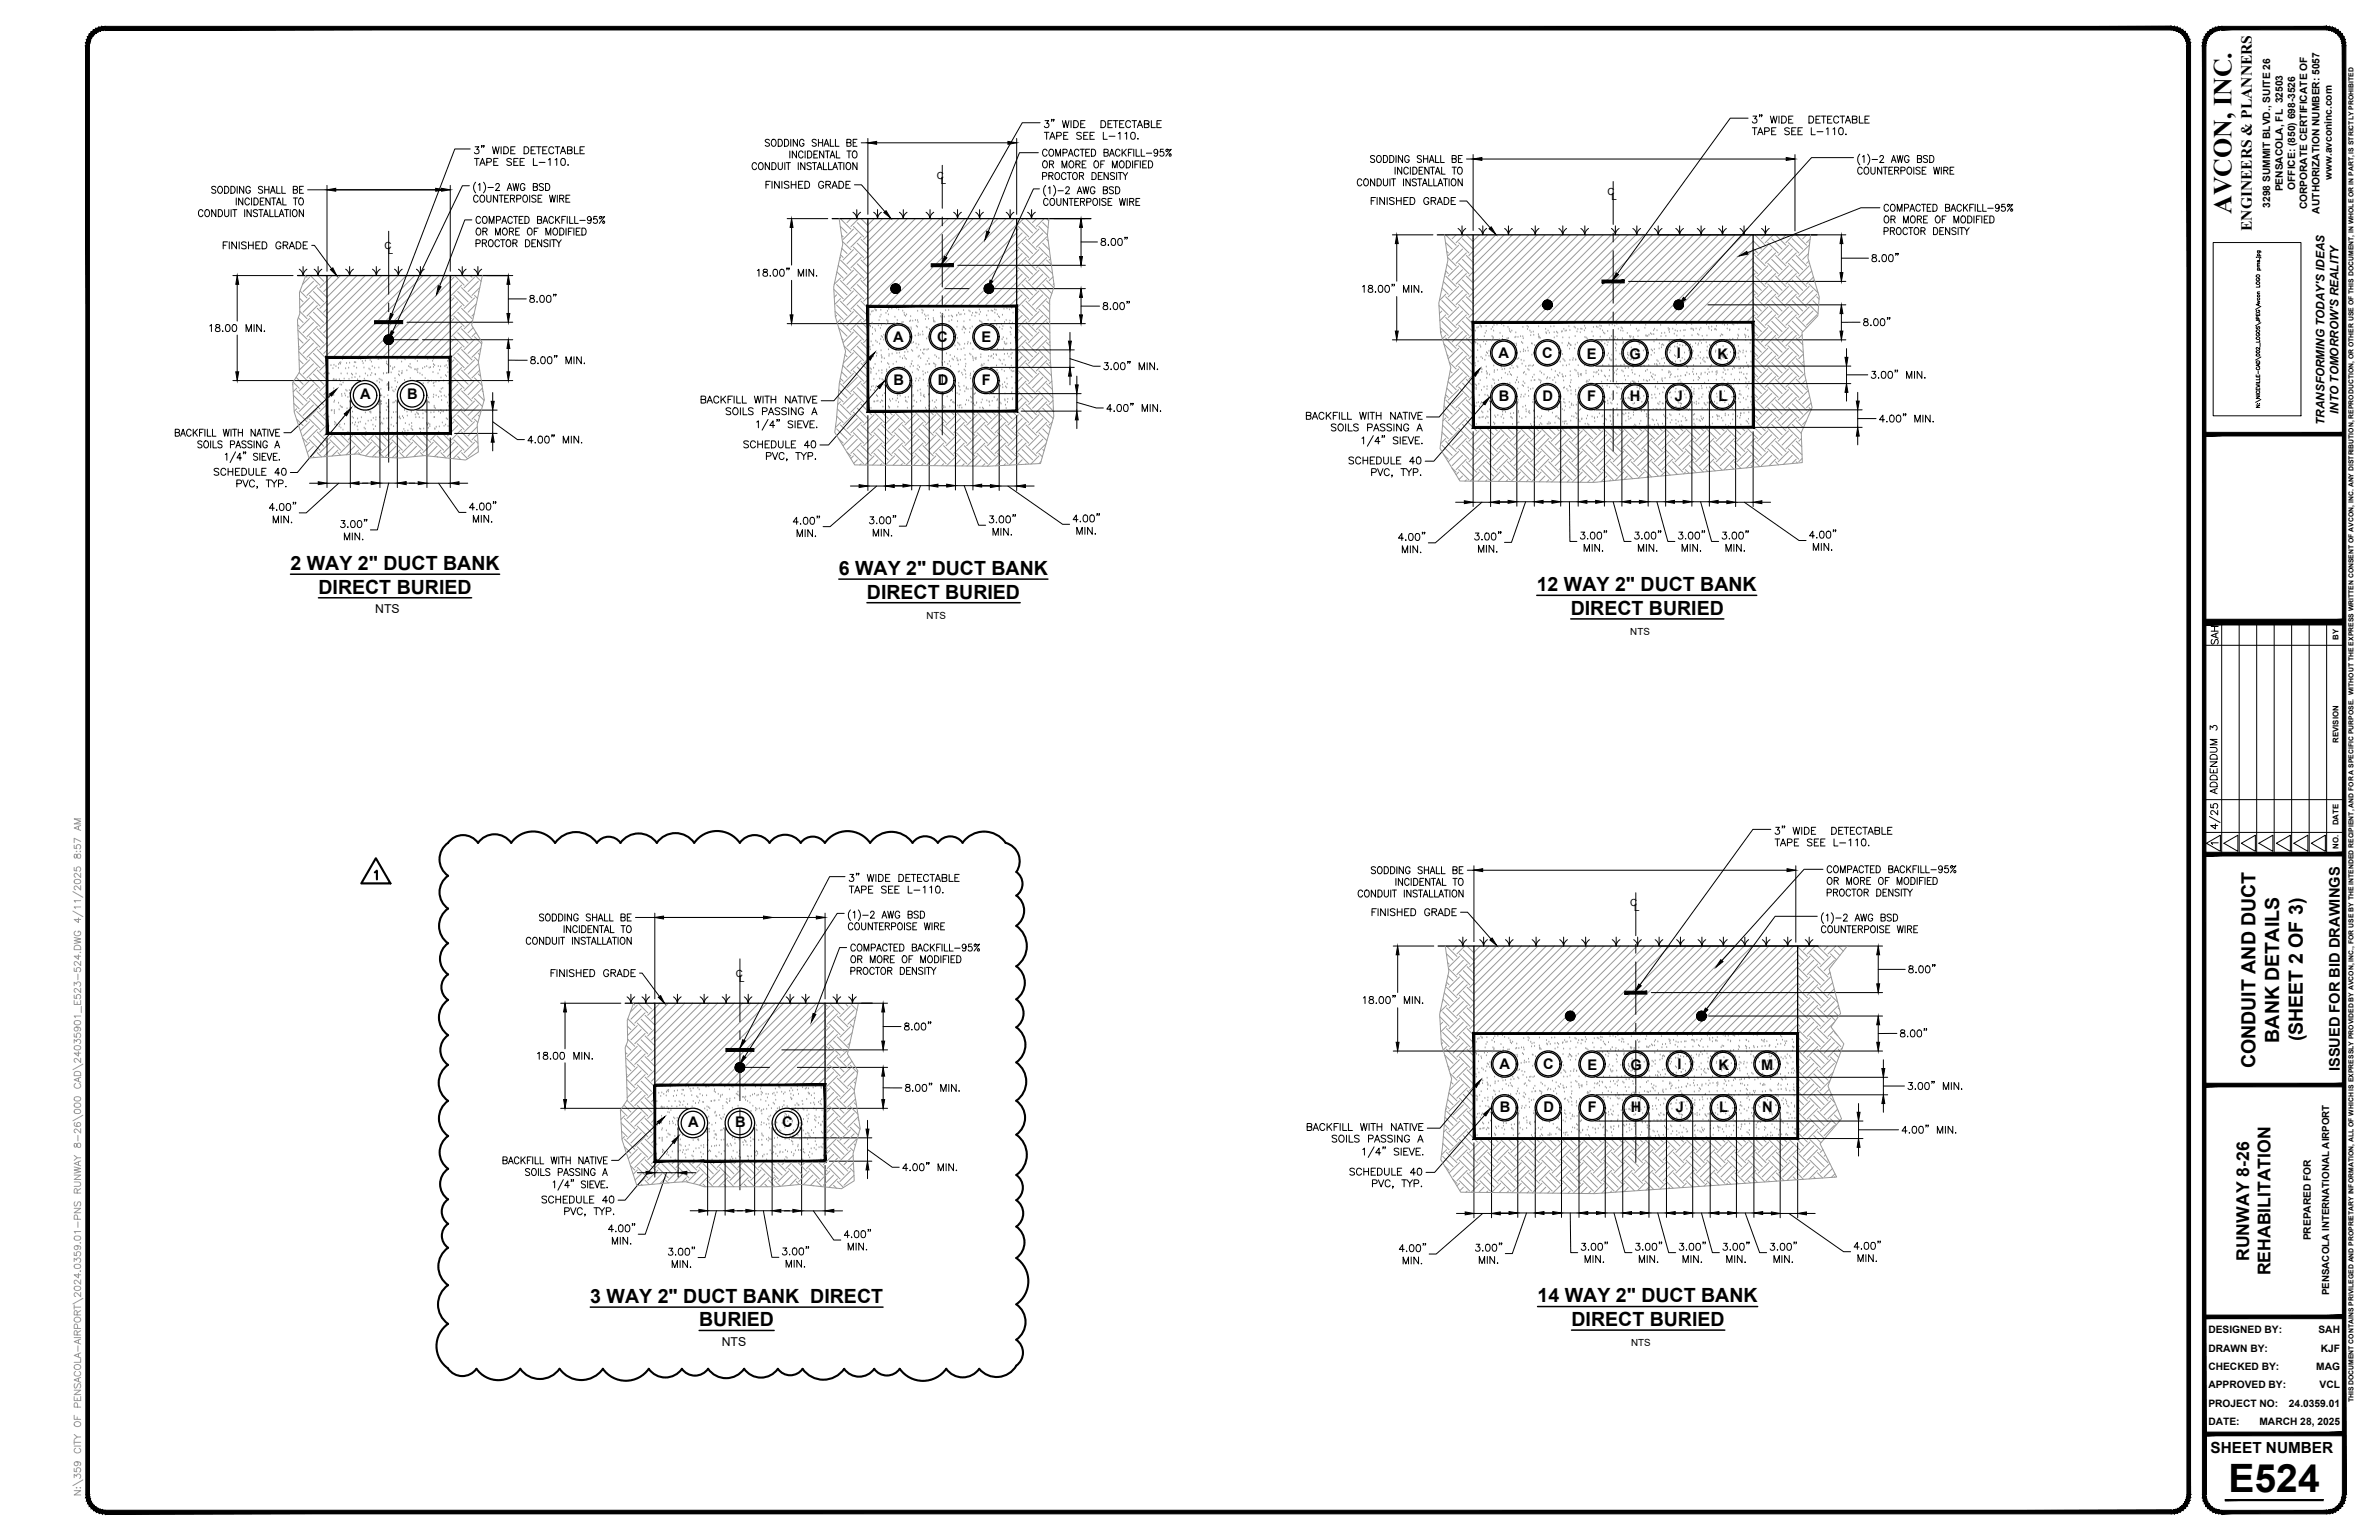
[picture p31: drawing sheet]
<svg xmlns="http://www.w3.org/2000/svg" width="864mm" height="559mm" viewBox="0 0 864 559" stroke-linecap="round" stroke-linejoin="round" font-family="sans-serif">
<defs><g id="words">
<text font-size="14.2" x="808.9" y="541.3">E524</text>
<text font-size="9.4" x="810.1" y="77.6" transform="rotate(-90 810.1 77.6)">AVCON, INC.</text>
<text font-size="7.5" x="807.2" y="302" transform="rotate(-90 807.2 302)">4/25</text>
<g font-size="7.1">
<text x="105.5" y="206.8">2 WAY 2&quot; DUCT BANK</text>
<text x="304.5" y="208.7">6 WAY 2&quot; DUCT BANK</text>
<text x="115.6" y="215.4">DIRECT BURIED</text>
<text x="557.9" y="214.5">12 WAY 2&quot; DUCT BANK</text>
<text x="314.7" y="217.2">DIRECT BURIED</text>
<text x="570.2" y="223.1">DIRECT BURIED</text>
<text x="835.9" y="377.9" transform="rotate(-90 835.9 377.9)">(SHEET 2 OF 3)</text>
<text x="827.4" y="378.3" transform="rotate(-90 827.4 378.3)">BANK DETAILS</text>
<text x="818.8" y="387.6" transform="rotate(-90 818.8 387.6)">CONDUIT AND DUCT</text>
<text x="214.3" y="472.8">3 WAY 2&quot; DUCT BANK DIRECT</text>
<text x="558.2" y="472.6">14 WAY 2&quot; DUCT BANK</text>
<text x="253.8" y="481.3">BURIED</text>
<text x="570.5" y="481.1">DIRECT BURIED</text>
</g>
<g font-size="6.4">
<text x="816.5" y="457.5" transform="rotate(-90 816.5 457.5)">RUNWAY 8-26</text>
<text x="824.2" y="462.7" transform="rotate(-90 824.2 462.7)">REHABILITATION</text>
</g>
<g font-size="5.7">
<text x="806.4" y="234.9" transform="rotate(-90 806.4 234.9)">SAH</text>
<text x="806.1" y="289.3" transform="rotate(-90 806.1 289.3)">ADDENDUM 3</text>
</g>
<g font-size="5.6">
<text x="817.5" y="83.8" transform="rotate(-90 817.5 83.8)">ENGINEERS &amp; PLANNERS</text>
<text x="802.5" y="527.1">SHEET NUMBER</text>
</g>
<g font-size="5.3">
<text x="324.3" y="124.1">A</text>
<text x="340.1" y="124.1">C</text>
<text x="356.3" y="124.2">E</text>
<text x="544" y="130">A</text>
<text x="559.9" y="130">C</text>
<text x="576" y="130.1">E</text>
<text x="591.6" y="130.1">G</text>
<text x="608.7" y="130">I</text>
<text x="623.5" y="130.1">K</text>
<text x="324.4" y="139.6">B</text>
<text x="340.4" y="139.6">D</text>
<text x="356.4" y="139.7">F</text>
<text x="130.8" y="144.8">A</text>
<text x="147.8" y="144.8">B</text>
<text x="544.1" y="145.4">B</text>
<text x="560" y="145.4">D</text>
<text x="576.1" y="145.5">F</text>
<text x="591.7" y="145.5">H</text>
<text x="608" y="145.4">J</text>
<text x="623.8" y="145.5">L</text>
<text x="544.3" y="388">A</text>
<text x="560.2" y="388">C</text>
<text x="576.3" y="388.2">E</text>
<text x="591.9" y="388.2">G</text>
<text x="609" y="388">I</text>
<text x="623.8" y="388.2">K</text>
<text x="639.4" y="388.2">M</text>
<text x="849.4" y="388.7" transform="rotate(-90 849.4 388.7)">ISSUED FOR BID DRAWINGS</text>
<text x="544.4" y="403.5">B</text>
<text x="560.3" y="403.5">D</text>
<text x="576.5" y="403.6">F</text>
<text x="592" y="403.6">H</text>
<text x="608.4" y="403.5">J</text>
<text x="624.1" y="403.6">L</text>
<text x="639.7" y="403.6">N</text>
<text x="249.8" y="408.9">A</text>
<text x="266.8" y="408.9">B</text>
<text x="283.9" y="408.9">C</text>
</g>
<g font-size="4.4">
<text x="136.2" y="222.4">NTS</text>
<text x="262" y="488.3">NTS</text>
</g>
<g font-size="4.3">
<text x="843.8" y="154.2" transform="rotate(-90 843.8 154.2)">TRANSFORMING TODAY'S IDEAS</text>
<text x="849" y="150.2" transform="rotate(-90 849 150.2)">INTO TOMORROW'S REALITY</text>
</g>
<g font-size="3.7">
<text x="846.5" y="65.4" transform="rotate(-90 846.5 65.4)">www.avconinc.com</text>
<text x="828.6" y="69.5" transform="rotate(-90 828.6 69.5)">PENSACOLA, FL 32503</text>
<text x="833.1" y="68.9" transform="rotate(-90 833.1 68.9)">OFFICE: (850) 698-3526</text>
<text x="824.1" y="75.4" transform="rotate(-90 824.1 75.4)">3298 SUMMIT BLVD., SUITE 26</text>
<text x="837.6" y="76" transform="rotate(-90 837.6 76)">CORPORATE CERTIFICATE OF</text>
<text x="842.1" y="77.5" transform="rotate(-90 842.1 77.5)">AUTHORIZATION NUMBER: 5057</text>
<text x="838.8" y="450.1" transform="rotate(-90 838.8 450.1)">PREPARED FOR</text>
<text x="801.7" y="483.8">DESIGNED BY:</text>
<text x="841.6" y="483.8">SAH</text>
<text x="801.7" y="490.5">DRAWN BY:</text>
<text x="842.5" y="490.5">KJF</text>
<text x="801.7" y="497.1">CHECKED BY:</text>
<text x="840.8" y="497.1">MAG</text>
<text x="801.7" y="503.7">APPROVED BY:</text>
<text x="842.1" y="503.7">VCL</text>
<text x="801.7" y="510.4">PROJECT NO:</text>
<text x="830.9" y="510.4">24.0359.01</text>
<text x="801.7" y="517">DATE:</text>
<text x="820.2" y="517">MARCH 28, 2025</text>
</g>
<g font-size="3.5">
<text x="340" y="64.9">C</text>
<text x="341.5" y="66.6">L</text>
<text x="583.5" y="70.7">C</text>
<text x="585" y="72.5">L</text>
<text x="139.6" y="90.4">C</text>
<text x="140.8" y="92.2">L</text>
<text x="336.3" y="224.6">NTS</text>
<text x="591.8" y="230.4">NTS</text>
<text x="801.9" y="307.6">1</text>
<text x="591.8" y="328.8">C</text>
<text x="593.3" y="330.5">L</text>
<text x="267.1" y="354.5">C</text>
<text x="268.3" y="356.2">L</text>
<text x="845.6" y="470" transform="rotate(-90 845.6 470)">PENSACOLA INTERNATIONAL AIRPORT</text>
<text x="592.1" y="488.5">NTS</text>
</g>
<g font-size="2.8">
<text x="848.9" y="232.1" transform="rotate(-90 848.9 232.1)">BY</text>
<text x="848.9" y="269.5" transform="rotate(-90 848.9 269.5)">REVISION</text>
<text x="848.9" y="299.4" transform="rotate(-90 848.9 299.4)">DATE</text>
<text x="848.9" y="307.9" transform="rotate(-90 848.9 307.9)">NO.</text>
</g>
<text font-size="2.5" x="854.3" y="508.9" transform="rotate(-90 854.3 508.9)">THIS DOCUMENT CONTAINS PRIVILEGED AND PROPRIETARY INFORMATION, ALL OF WHICH IS EXPRESSLY PROVIDED BY AVCON, INC., FOR USE BY THE INTENDED RECIPIENT, AND FOR A SPECIFIC PURPOSE. WITHOUT THE EXPRESS WRITTEN CONSENT OF AVCON, INC. ANY DISTRIBUTION, REPRODUCTION, OR OTHER USE OF THIS DOCUMENT, IN WHOLE OR IN PART, IS STRICTLY PROHIBITED</text>
</g></defs>
<!-- layer: DT-ANNO-PATT -->
<g fill="none" stroke="#989898" stroke-width=".36">
<path d="M304.6 79.3l1.3 9.2-3.3 15.6 .6 10.8 3.8 12.6-2.3 11.6-1 13-.7 4.8 7.3 11.8 48.5 .5 18.9-1 4.8-17.1-1.2-21-.3-21.3 1.7-5-2.5-18.4 .5-6.1M305.1 79.4l3.8 3.7M306.1 79.3v.1M308.9 79.3l-1.4 1.5M311.7 79.3l-2.8 2.9M312.6 79.4l2.4 2.4M313.6 79.3l-.1 .1M317.3 79.3l-2.3 2.3M320.3 79.3l-5.3 5.3M323.3 79.3l-8.3 8.3M326.3 79.3l-11.3 11.3M329.3 79.3l-14.3 14.3"/>
<path d="M332.3 79.3l-17.3 17.3M335.3 79.3l-20.3 20.3M338.3 79.3l-23.3 23.3M341.3 79.3l-26.3 26.2M344.3 79.3l-29.3 29.2M347.3 79.3l-31.8 31.8M350.3 79.3l-31.8 31.8M353.2 79.3l-31.7 31.8M356.2 79.3l-31.7 31.8M359.2 79.3l-31.7 31.8M362.2 79.3l-31.7 31.8M365.2 79.3l-31.7 31.8"/>
<path d="M368.2 79.3l-31.7 31.8M371.6 79.3l-2.5 2.5M372.4 79.4l3.8 3.7M373.5 79.3l-.1 .1M376.3 79.3l-1.5 1.5M379.1 79.3l-2.9 2.9M379.9 79.4l.8 .7M111 100l-2.3 6.1 .1 7.7-.8 2.3 .7 18.9-2.4 3.8 .5 10.7 5.4 16.7 17.6-1.5 4.3 1 11.1 .5 9-.9 14.8 1.6 4.7-2.9-.5-9.9 2.6-9.1-2.1-13.6 1.3-7.2-3.8-6.2 3.9-18M112.6 100l3.5 3.5M115.5 100l2 2.1M118.3 100l.4 .4M120.6 100l-1.9 1.9"/>
<path d="M123.6 100l-4.9 4.9M126.6 100l-7.9 7.9-3.5-3.5M129.6 100l-10.9 10.9M132.6 100l-13.9 13.8M135.6 100l-19.5 19.3M138.6 100l-19.9 19.8M141.6 100l-22.9 22.9-3.5-3.6M144.5 100l-25.8 25.8M147.5 100l-28.8 28.8M150.5 100l-29.6 29.6M153.5 100l-29.6 29.6M156.5 100l-29.6 29.6"/>
<path d="M159.5 100l-29.6 29.6M162.5 100l-29.6 29.6M165.1 100l3.4 3.5M167.9 100l2 2.1M170.6 100l.7 .6M172.6 100l2.1 2.1M303.7 99.5l-.1 .1M303.8 98.6l2.3 2.3M304.3 96.3l3.2 3.2M305 82.1l2.5 2.4M305.1 93.4l-.3 .3M305.1 92.5l1 .9"/>
<path d="M305.1 94.4l3.8 3.7M305.5 85.4l.6 .5M305.6 90.1l1.9 1.9M305.8 87.5l3.1 3.1M309.8 83.1l-3.7 3.8M309.8 90.6l-3.7 3.8M309.8 98.1l-3.7 3.7M309.8 97.2l3.7 3.7M309.8 89.7l3.7 3.7M309.8 82.2l3.7 3.7M311.2 84.5l-3.7 3.8M311.2 92l-3.7 3.8"/>
<path d="M311.2 99.5l-3.7 3.8M311.2 95.8l3.7 3.7M311.2 88.3l3.7 3.7M311.2 80.8l3.7 3.7M312.6 85.9l-3.7 3.8M312.6 93.4l-3.7 3.8M312.6 94.4l2.4 2.4M312.6 86.9l2.4 2.4M315 80.6l-.1 .2M315 88.1l-.1 .2M315 95.6l-.1 .2M315 85.3l-1.5 1.6"/>
<path d="M315 92.8l-1.5 1.6M369.1 81.5l-29.6 29.6M369.1 84.5l-26.6 26.6M369.1 87.5l-23.7 23.6M369.1 90.5l-20.7 20.6M369.1 93.5l-17.6 17.6M369.1 96.4l-14.7 14.7M369.1 99.4l-11.7 11.7M369.7 83.1l-.6 .6M369.7 90.6l-.6 .6M369.7 98.1l-.6 .6M369.7 97.2l3.7 3.7"/>
<path d="M369.7 89.7l3.7 3.7M369.7 82.2l3.7 3.7M371.1 84.5l-2 2M371.1 92l-2 2M371.1 99.5l-2 2M371.1 95.8l3.7 3.7M371.1 88.3l3.7 3.7M371.1 80.8l3.7 3.7M372.4 85.9l-3.3 3.4M372.4 93.4l-3.3 3.4M372.4 94.4l3.8 3.7M372.4 86.9l3.8 3.7"/>
<path d="M377.1 83.1l-3.7 3.8M377.1 90.6l-3.7 3.8M377.1 98.1l-3.7 3.7M377.1 97.2l3.8 3.7M377.1 89.7l3.8 3.7M377.1 82.2l3.1 3.1M378.5 84.5l-3.7 3.8M378.5 92l-3.7 3.8M378.5 99.5l-3.7 3.8M378.5 95.8l3.6 3.5M378.5 88.3l2.5 2.4M378.5 80.8l1.9 1.9"/>
<path d="M379.9 85.9l-3.7 3.8M379.9 93.4l-3.7 3.8M379.9 94.4l1.8 1.7M379.9 86.9l.6 .5M381.4 93.9l-.5 .5M524.3 85.2l1.3 9.2-3.3 15.6 .6 10.7 3.8 12.7-2.3 11.6-1 13-.7 4.7 7.3 11.8 48.5 .5 75.8-7.1-.4-10.9 3.9-9.1-2.6-11.9-1.1-15.3 5.8-6.1 .5-6.9-4.1-14.1 1-8.4M524.7 88l2.4 2.4M524.8 99.3l-.3 .3M524.8 98.3l.9 1M524.8 85.3l3.8 3.7M525.2 91.2l.5 .6M525.3 96l1.8 1.9"/>
<path d="M525.5 93.4l3.1 3.1M525.8 85.2l-.1 .1M528.6 85.2l-1.5 1.5M529.5 89l-3.8 3.7M529.5 96.5l-3.8 3.7M529.5 95.5l3.7 3.8M529.5 88.1l3.7 3.7M530.9 90.4l-3.8 3.7M530.9 97.9l-3.8 3.7M530.9 94.1l3.7 3.8M530.9 86.7l3.7 3.7M531.4 85.2l-2.8 2.9"/>
<path d="M532.3 91.8l-3.7 3.7M532.3 99.3l-3.7 3.7M532.3 92.7l2.5 2.5M532.3 85.3l2.5 2.4M533.3 85.2l-.1 .1M534.8 86.5l-.2 .2M534.8 94l-.2 .1M534.8 91.2l-1.6 1.5M534.8 98.7l-1.6 1.5M537 85.2l-2.2 2.3M540 85.2l-5.2 5.3M543 85.2l-8.2 8.3"/>
<path d="M546 85.2l-11.2 11.2M549 85.2l-14.2 14.2M552 85.2l-17.2 17.2M555 85.2l-20.2 20.2M558 85.2l-23.2 23.2M561 85.2l-26.2 26.2M564 85.2l-29.2 29.2M567 85.2l-31.8 31.8M570 85.2l-31.8 31.8M572.9 85.2l-31.7 31.8M575.9 85.2l-31.7 31.8M579 85.2l-31.8 31.8"/>
<path d="M581.9 85.2l-31.7 31.8M584.9 85.2l-31.7 31.8M587.9 85.2l-31.7 31.8M590.9 85.2l-31.7 31.8M593.9 85.2l-31.8 31.8M596.9 85.2l-31.7 31.8M599.9 85.2l-31.7 31.8M602.9 85.2l-31.8 31.8M605.9 85.2l-31.8 31.8M608.9 85.2l-31.8 31.8M611.9 85.2l-31.8 31.8M614.8 85.2l-31.7 31.8"/>
<path d="M617.9 85.2l-31.8 31.8M620.9 85.2l-31.8 31.8M623.8 85.2l-31.7 31.8M626.8 85.2l-31.7 31.8M629.8 85.2l-31.7 31.8M632.8 85.2l-31.7 31.8M635.8 85.2l-31.7 31.8M636.4 87.6l-29.3 29.4M636.4 90.6l-26.3 26.4M636.4 93.6l-23.4 23.4M636.4 96.6l-20.4 20.4M636.4 99.6l-17.4 17.4"/>
<path d="M636.4 97.7l1.6 1.6M636.4 90.2l1.6 1.6M636.4 94.9l3 3M636.4 87.4l3 3M637.1 91.8l-.7 .7M637.1 99.3l-.7 .6M637.1 92.7l3.7 3.8M637.1 85.3l3.7 3.7M638 85.2v.1M640.8 85.2l-1.4 1.5M641.7 89l-3.7 3.7M641.7 96.5l-3.7 3.7"/>
<path d="M641.7 95.5l3.8 3.8M641.7 88.1l3.8 3.7M643.2 90.4l-3.8 3.7M643.2 97.9l-3.8 3.7M643.2 94.1l3.7 3.8M643.2 86.7l3.7 3.7M643.7 85.2l-2.9 2.9M644.6 91.8l-3.8 3.7M644.6 99.3l-3.8 3.7M644.6 92.7l3.7 3.8M644.6 85.3l3.7 3.7M645.5 85.2v.1"/>
<path d="M648.3 85.2l-1.4 1.5M649.2 89l-3.7 3.7M649.2 96.5l-3.7 3.7M649.2 95.5l3.8 3.8M649.2 88.1l3.8 3.7M650.6 90.4l-3.7 3.7M650.6 97.9l-3.7 3.7M650.6 94.1l3.8 3.8M650.6 86.7l3.8 3.7M651.1 85.2l-2.8 2.9M652.1 91.8l-3.8 3.7M652.1 99.3l-3.8 3.7"/>
<path d="M652.1 92.7l3.7 3.8M652.1 85.3l3.7 3.7M653 85.2v.1M655.8 85.2l-1.4 1.5M656.5 92l-2.1 2.1M656.6 94.7l-.8 .8M656.7 89l-3.7 3.7M656.7 96.5l-3.7 3.7M656.7 95.5l.2 .3M656.7 88.1l.2 .2M657.1 86.7l-1.3 1.4M657.7 98.3l-3.3 3.3"/>
<path d="M108 117.9l.6 .5M108.1 119.8l3.3 3.3M108.3 115.3l1.7 1.7M108.8 108.2l1.2 1.3M108.8 113l2.6 2.6M108.9 105.6l2.5 2.5M111 100.2l.4 .4M112.4 100.6l-2.6 2.6M112.4 108.1l-3.6 3.6M112.4 115.6l-3.8 3.7M112.4 114.7l3.7 3.7M112.4 107.2l3.7 3.7"/>
<path d="M113.8 102.1l-3.8 3.7M113.8 109.5l-3.8 3.8M113.8 117l-3.8 3.7M113.8 113.3l3.7 3.7M113.8 105.8l3.7 3.7M115.2 103.5l-3.8 3.7M115.2 110.9l-3.8 3.8M115.2 118.4l-3.8 3.8M115.2 111.9l3.5 3.5M118.7 104.6l-1.2 1.2M118.7 112.1l-1.2 1.2M118.7 119.5l-1.2 1.2"/>
<path d="M118.7 101.8l-2.6 2.6M118.7 109.3l-2.6 2.6M163.4 115.2l.4 .4M163.4 107.7l.4 .4M163.4 100.2l.4 .4M163.4 102.1l-27.6 27.5M163.4 105l-24.5 24.6M163.4 108l-21.5 21.6M163.4 111l-18.5 18.6M163.4 114l-15.6 15.6M164.8 100.6l-1.4 1.4M164.8 108.1l-1.4 1.3"/>
<path d="M164.8 115.6l-14 14M164.8 114.7l3.7 3.7M164.8 107.2l3.7 3.7M166.2 102.1l-2.8 2.7M166.2 109.5l-2.8 2.8M166.2 117l-2.8 2.7M166.2 113.3l3.7 3.7M166.2 105.8l3.7 3.7M167.6 103.5l-3.8 3.7M167.6 110.9l-3.8 3.8M167.6 118.4l-3.8 3.8M167.6 119.3l3.7 3.8"/>
<path d="M167.6 111.9l3.7 3.7M167.6 104.4l3.7 3.7M171.6 116.3l-3.1 3M171.7 118.9l-1.8 1.8M172.1 113.9l-.8 .8M172.3 100.6l-3.8 3.8M172.3 108.1l-3.8 3.8M172.3 107.2l1.1 1.1M172.9 110.2l-3 3.1M173.7 102.1l-3.8 3.7M173.7 105.8l.1 .2M174.2 104.3l-2.9 2.9"/>
<path d="M302.7 105l3.4 3.4M303.1 112.9l3 3M303.7 107l-.8 .9M303.7 114.5l-.4 .4M303.7 110.7l3.8 3.8M303.7 103.3l3.8 3.7M304.5 119l3 3M305.1 100.9l-2.3 2.3M305.1 108.4l-2.1 2.1M305.1 115.9l-1.2 1.2M305.1 116.8l3.8 3.7M305.1 109.3l3.8 3.8"/>
<path d="M305.1 101.8l3.8 3.8M309.8 105.6l-3.7 3.7M309.8 113.1l-3.7 3.7M309.8 119.6l3.7 3.8M309.8 112.1l3.7 3.8M309.8 104.6l3.7 3.8M311.2 107l-3.7 3.7M311.2 114.5l-3.7 3.7M311.2 118.2l3.7 3.8M311.2 110.7l3.7 3.8M311.2 103.3l3.7 3.7M312.6 100.9l-3.7 3.7"/>
<path d="M312.6 108.4l-3.7 3.7M312.6 115.9l-3.7 3.7M312.6 116.8l2.4 2.5M312.6 109.3l2.4 2.5M312.6 101.8l2.4 2.5M315 103.1l-.1 .2M315 110.6l-.1 .1M315 118.1l-.1 .1M315 100.3l-1.5 1.5M315 107.8l-1.5 1.5M315 115.3l-1.5 1.5M315.6 118.2h.1"/>
<path d="M315.9 114.3h.1M316 118.6h.1M316 118.5h.1M316.4 113.2h.1M316.6 117.3h.1M316.7 119h.1M316.9 113h.1M317.6 119.6h.1M317.6 112.3h.1M318 112.8h.1M318 112.6h.1M318.9 118.2h.1"/>
<path d="M319.1 116.3h.1M319.4 115.1h.1M319.6 119.2h.1M319.7 112.6h.1M319.8 114.3h.1M320 118.1h.1M321.6 113.7h.1M321.7 117.8h.1M321.9 116.3h.1M322.2 113h.1M322.3 117.1h.1M322.3 116.6h.1"/>
<path d="M322.5 114.3h.1M322.6 112.2h.1M323.7 112.1h.1M324.6 117.4h.1M324.9 115.1h.1M325.4 111.8h.1M325.7 117.3h.1M325.7 116.3h.1M326.2 112.5h.1M327.4 117.1h.1M327.7 112.9h.1M327.8 117h.1"/>
<path d="M328.2 113.7h.1M328.3 111.5h.1M328.3 114.4h.1M328.7 114.8h.1M329.1 114.3h.1M329.4 111.3h.1M329.9 119h.1M330.2 116.7h.1M330.5 116.5h.1M330.6 114.9h.1M330.7 119h.1M330.8 119.5h.1"/>
<path d="M331.1 111.1h.1M331.3 116.5h.1M332.3 116.3h.1M332.7 118.4h.1M333 118.7h.1M333.1 116.3h.1M333.1 112.9h.1M333.2 117h.1M334.7 112.6h.1M334.8 113.7h.1M335.1 112.9h.1M335.7 114.3h.1"/>
<path d="M336 116h.1M336.1 114.8h.1M336.3 118.9h.1M336.5 119h.1M336.9 114.6h.1M337.1 115.8h.1M337.4 119.5h.1M338.8 115.6h.1M338.8 112.7h.1M338.9 116.3h.1M339 116.8h.1M339 116.5h.1"/>
<path d="M339.4 116.9h.1M341.4 113.7h.1M341.5 114.9h.1M341.7 115.2h.1M342.3 114.2h.1M342.8 115.1h.1M343.3 112.7h.1M344.4 112.6h.1M344.5 114.8h.1M344.5 116.8h.1M345.4 114.7h.1M345.5 116.3h.1"/>
<path d="M345.8 115h.1M347.3 114.6h.1M347.3 114.4h.1M347.4 118.7h.1M347.6 116.7h.1M348 113.7h.1M348.4 114.3h.1M348.9 114.2h.1M349.3 119.7h.1M349.7 119h.1M349.7 118.7h.1M349.8 112.7h.1"/>
<path d="M349.9 116.8h.1M350.1 119h.1M350.2 114.1h.1M350.4 119.5h.1M350.6 119.5h.1M351.7 112.8h.1M352.1 116.2h.1M352.1 119.3h.1M352.1 113.2h.1M352.8 114.6h.1M352.9 118.7h.1M353.1 113.7h.1"/>
<path d="M353.9 114.9h.1M354.2 113.5h.1M354.6 113.6h.1M355.5 114.2h.1M355.5 112.5h.1M355.6 116.5h.1M355.9 113.3h.1M356.1 116.8h.1M356.4 117.1h.1M358.2 114.6h.1M358.5 111.3h.1M358.7 116.2h.1"/>
<path d="M358.7 112.9h.1M359.8 112.8h.1M360.3 113h.1M360.7 118.2h.1M361.1 112.4h.1M361.1 113.6h.1M361.2 116.5h.1M361.6 112.6h.1M361.8 118h.1M362 114.2h.1M362.5 114.9h.1M362.8 115.3h.1"/>
<path d="M362.9 118.9h.1M363.5 117.8h.1M363.8 119.5h.1M363.9 114.4h.1M364.1 118.5h.1M364.4 112.2h.1M364.7 117h.1M365.3 116.2h.1M365.5 112.1h.1M366.4 117.4h.1M366.5 112.4h.1M366.6 116.5h.1"/>
<path d="M366.7 111.2h.1M366.8 118.9h.1M367.2 119.3h.1M367.3 111.8h.1M367.5 117.3h.1M367.7 113.6h.1M368.6 114.2h.1M368.8 113.1h.1M369.1 102.4l-8.7 8.7M369.1 105.5l-5.7 5.6M369.1 108.4l-2.7 2.7M369.7 105.6l-.6 .6"/>
<path d="M369.7 113.1l-.6 .6M369.7 119.6l3.7 3.8M369.7 112.1l3.7 3.8M369.7 104.6l3.7 3.8M371.1 107l-2 2M371.1 114.5l-2 2M371.1 118.2l3.7 3.8M371.1 110.7l3.7 3.8M371.1 103.3l3.7 3.7M372.4 100.9l-3.3 3.4M372.4 108.4l-3.3 3.4M372.4 115.9l-3.3 3.4"/>
<path d="M372.4 116.8l3.8 3.7M372.4 109.3l3.8 3.8M372.4 101.8l3.8 3.8M377.1 105.6l-3.7 3.7M377.1 113.1l-3.7 3.7M377.1 119.6l3.8 3.8M377.1 112.1l3.8 3.8M377.1 104.6l3.8 3.8M378.5 107l-3.7 3.7M378.5 114.5l-3.7 3.7M378.5 118.2l2.6 2.6M378.5 110.7l2.5 2.5"/>
<path d="M378.5 103.3l3.3 3.2M379.9 100.9l-3.7 3.7M379.9 108.4l-3.7 3.7M379.9 115.9l-3.7 3.7M379.9 116.8l1.2 1.1M379.9 109.3l1.1 1.1M379.9 101.8l2.6 2.6M381 109.1l-.1 .2M381.1 116.6l-.2 .2M382.3 100.5l-1.4 1.3M382.6 103l-.3 .3M522.4 110.9l3.3 3.4"/>
<path d="M522.8 118.8l2.9 2.9M523.4 105.4l-.1 .1M523.4 112.9l-.9 .8M523.4 116.6l3.7 3.7M523.4 109.1l3.7 3.8M523.5 104.5l2.2 2.3M524 102.2l3.1 3.2M524.8 106.8l-2.3 2.3M524.8 114.3l-2.1 2.1M524.8 115.2l3.8 3.7M524.8 107.7l3.8 3.7M524.8 100.2l3.8 3.8"/>
<path d="M529.5 104l-3.8 3.7M529.5 111.4l-3.8 3.8M529.5 118.9l-3.8 3.8M529.5 118l3.7 3.7M529.5 110.5l3.7 3.8M529.5 103l3.7 3.8M530.9 105.4l-3.8 3.7M530.9 112.9l-3.8 3.7M530.9 116.6l3.7 3.7M530.9 109.1l3.7 3.8M530.9 101.6l3.7 3.8M532.3 106.8l-3.7 3.7"/>
<path d="M532.3 114.3l-3.7 3.7M532.3 115.2l2.5 2.4M532.3 107.7l2.5 2.5M532.3 100.2l2.5 2.5M534.8 101.5l-.2 .1M534.8 109l-.2 .1M534.8 116.5l-.2 .1M534.8 106.2l-1.6 1.5M534.8 113.7l-1.6 1.5M536.2 119h.1M536.6 118.8h.1M537.3 118.2h.1"/>
<path d="M537.7 118.5h.1M537.7 118.7h.1M539.5 118.4h.1M541.3 119.5h.1M541.9 118.8h.1M542.3 118.1h.1M543.4 117.9h.1M545.1 117.7h.1M545.9 118.4h.1M547.4 118.8h.1M547.9 119.5h.1M548 117.3h.1"/>
<path d="M549.1 117.2h.1M550.8 117h.1M552.8 118.8h.1M554.4 118.4h.1M554.5 119.5h.1M554.8 118.8h.1M558.5 118.6h.1M561.1 119.5h.1M562.9 118.6h.1M564.1 118.5h.1M567.7 119.5h.1M569.5 118.5h.1"/>
<path d="M569.9 119.9h.1M571.5 118.7h.1M571.8 119h.1M572.8 119.5h.1M573.9 119.4h.1M574.3 119.5h.1M575.2 118.4h.1M575.6 119.2h.1M578.2 117.2h.1M578.4 118.8h.1M579.5 118.7h.1M580.1 118.9h.1"/>
<path d="M580.8 118.3h.1M580.9 119.5h.1M581.3 118.4h.1M584.2 118.1h.1M585.3 117.9h.1M586.1 118.3h.1M586.4 117h.1M587 117.7h.1M587.5 119.5h.1M588.5 119h.1M588.9 119.3h.1M589.8 117.3h.1"/>
<path d="M590.9 117.2h.1M591.9 118.1h.1M594 119.5h.1M594.9 117.1h.1M595.2 117.4h.1M597.1 119.1h.1M597.4 118h.1M600.6 119.5h.1M602.8 118.1h.1M603.5 117.3h.1M605.6 119.2h.1M605.8 119.9h.1"/>
<path d="M606 119.5h.1M607.2 119.4h.1M608.5 117.9h.1M611.3 120h.1M611.7 119.9h.1M611.9 117.3h.1M612.3 117.7h.1M613.8 119.4h.1M614.1 117.8h.1M614.2 119.4h.1M614.6 119.5h.1M614.7 120h.1"/>
<path d="M615.7 119.4h.1M617 119.8h.1M617.4 119.2h.1M619.5 117.8h.1M620.3 118.8h.1M620.4 119.4h.1M620.5 117.5h.1M621.3 120h.1M621.4 118.7h.1M622.5 119.7h.1M622.6 119.5h.1M623 119.8h.1"/>
<path d="M623.1 118.4h.1M625.2 117.6h.1M626 118h.1M627 119.4h.1M627.1 117.9h.1M627.9 120h.1M627.9 119.7h.1M628.8 117.6h.1M629 117.6h.1M629.4 117.9h.1M630.8 117.5h.1M631.2 119.6h.1"/>
<path d="M631.7 117.3h.1M632.8 117.1h.1M633.6 119.4h.1M633.6 119.5h.1M634.5 120h.1M636.2 117.6h.1M636.4 102.6l-14.4 14.4M636.4 105.6l-11.4 11.4M636.4 108.6l-8.4 8.4M636.4 111.5l-5.4 5.5M636.4 114.6l-2.4 2.4M636.4 112.6l1.6 1.7"/>
<path d="M636.4 105.2l1.6 1.6M636.4 117.3l3 3M636.4 109.8l3 3.1M636.4 102.4l3 3M637.1 106.8l-.7 .6M637.1 114.3l-.7 .6M637.1 115.2l3.7 3.7M637.1 107.7l3.7 3.7M637.1 100.2l3.7 3.8M641.7 104l-3.7 3.7M641.7 111.4l-3.7 3.8M641.7 118.9l-3.7 3.8"/>
<path d="M641.7 118l3.8 3.7M641.7 110.5l3.8 3.8M641.7 103l3.8 3.8M643.2 105.4l-3.8 3.7M643.2 112.9l-3.8 3.7M643.2 116.6l3.7 3.7M643.2 109.1l3.7 3.8M643.2 101.6l3.7 3.8M644.6 106.8l-3.8 3.7M644.6 114.3l-3.8 3.7M644.6 115.2l3.7 3.7M644.6 107.7l3.7 3.7"/>
<path d="M644.6 100.2l3.7 3.8M649.2 104l-3.7 3.7M649.2 111.4l-3.7 3.8M649.2 118.9l-3.7 3.8M649.2 118l3.8 3.7M649.2 110.5l3.8 3.8M649.2 103l3.8 3.8M650.6 105.4l-3.7 3.7M650.6 112.9l-3.7 3.7M650.6 116.6l3.8 3.7M650.6 109.1l3.8 3.8M650.6 101.6l3.8 3.8"/>
<path d="M652.1 106.8l-3.8 3.7M652.1 114.3l-3.8 3.7M652.1 115.2l3.7 3.7M652.1 107.7l3.7 3.7M652.1 100.2l3.7 3.8M656.7 104l-3.7 3.7M656.7 111.4l-3.7 3.8M656.7 110.5l3.2 3.2M656.7 103l3.3 3.3M658.1 105.4l-3.7 3.7M658.1 112.9l-3.7 3.7M658.1 109.1l2 2"/>
<path d="M658.1 101.6l.8 .8M658.3 100.5l-2.5 2.5M659.5 106.8l-3.7 3.7M659.5 114.3l-3.7 3.7M659.5 107.7l.9 .8M106.3 139.4v.1M106.4 138.6l2.2 2.3M107.5 136.9l2.5 2.5M108.2 122.7l1.8 1.8M108.4 125.6l.2 .3M108.5 127.6l2.9 3M108.5 130.5l1.5 1.5"/>
<path d="M108.6 135.2l2.8 2.8M112.4 123.1l-3.8 3.7M112.4 130.6l-3.7 3.7M112.4 138l-3.8 3.8M112.4 137.1l3.7 3.8M112.4 129.6l3.7 3.8M112.4 122.2l3.7 3.7M113.8 124.5l-3.8 3.7M113.8 132l-3.8 3.7M113.8 139.4l-3.8 3.8M113.8 135.7l3.7 3.7M113.8 128.2l3.7 3.8"/>
<path d="M113.8 120.7l3.7 3.8M115.2 125.9l-3.8 3.7M115.2 133.4l-3.8 3.7M115.2 134.3l3.5 3.5M115.2 126.8l3.5 3.6M118.7 127l-1.2 1.2M118.7 134.5l-1.2 1.2M118.7 124.2l-2.6 2.6M118.7 131.7l-2.6 2.6M118.7 139.2l-2.6 2.6M119.1 135.7h.1M119.2 138.3h.1"/>
<path d="M119.5 135.7h.1M120.1 132.7h.1M120.7 129.7h.1M120.9 133.8h.1M121 137.9h.1M121.1 129.8h.1M121.2 137.6h.1M121.2 132.5h.1M121.6 138h.1M122 133.1h.1M122.1 137.9h.1M122.9 133.6h.1"/>
<path d="M122.9 132.3h.1M123.2 137.8h.1M123.2 131.8h.1M123.4 139.7h.1M123.6 132.1h.1M123.7 138.4h.1M123.7 131.6h.1M123.8 135.7h.1M124 139.7h.1M124.3 130.4h.1M124.5 138.9h.1M124.9 137.5h.1"/>
<path d="M125.5 133.8h.1M125.8 131.9h.1M126.1 135.7h.1M126.6 133.6h.1M126.7 137.7h.1M126.9 131.8h.1M127.6 135.8h.1M127.8 137.2h.1M128 136.1h.1M128.5 133.1h.1M128.7 131.6h.1M128.9 137h.1"/>
<path d="M129.1 131.6h.1M129.2 135.7h.1M129.5 133.6h.1M129.6 129.9h.1M129.8 137.8h.1M130 130.3h.1M130.3 138.3h.1M130.6 136.8h.1M130.9 130.4h.1M131.5 131.2h.1M131.8 132h.1M132.1 133.5h.1"/>
<path d="M132.2 137.6h.1M132.6 131h.1M132.6 135.7h.1M133.5 136.4h.1M133.9 133.9h.1M134.3 134.2h.1M134.4 130.8h.1M134.6 136.3h.1M134.8 131.4h.1M135 135.5h.1M135.1 133.1h.1M136 133.6h.1"/>
<path d="M136.2 135.9h.1M136.3 136h.1M136.9 138.3h.1M137.2 130.4h.1M137.5 133.5h.1M137.5 130.3h.1M137.7 137.6h.1M137.8 138.9h.1M138.2 130.1h.1M138.3 137.9h.1M138.3 130.3h.1M138.7 138.2h.1"/>
<path d="M139.2 135.6h.1M140 130h.1M140.3 135.5h.1M140.3 132h.1M140.4 131.4h.1M140.5 135.4h.1M140.5 139.9h.1M140.6 139.5h.1M140.7 132.4h.1M141.7 133h.1M142 135.3h.1M142.5 134.1h.1"/>
<path d="M142.6 133.6h.1M142.9 129.7h.1M143.3 133.4h.1M143.4 137.4h.1M143.4 138.3h.1M144.1 130.3h.1M144.3 138.9h.1M144.7 136h.1M144.9 134.9h.1M145 136.4h.1M145.8 131.4h.1M145.8 135.6h.1"/>
<path d="M145.9 135.5h.1M146 134.7h.1M146.7 130.2h.1M146.9 138h.1M147.1 130.6h.1M147.7 134.5h.1M148.3 133h.1M148.8 133.3h.1M148.9 132.2h.1M148.9 137.3h.1M149.2 133.6h.1M150.6 134.2h.1"/>
<path d="M150.7 130.3h.1M151 134.2h.1M151.4 134.5h.1M151.5 131.1h.1M151.6 135.3h.1M151.7 134h.1M152.4 135.6h.1M153.2 136.2h.1M153.4 133.8h.1M153.6 139.2h.1M154.2 133.3h.1M154.3 137.4h.1"/>
<path d="M154.9 133h.1M155.3 130.4h.1M155.4 139h.1M155.4 138.1h.1M155.7 138.5h.1M155.8 133.6h.1M156.3 133.4h.1M156.6 138.3h.1M157.1 131.1h.1M157.2 135.2h.1M157.3 139.2h.1M157.3 130.3h.1"/>
<path d="M157.4 133.3h.1M157.4 132.3h.1M157.5 138.9h.1M157.8 132.7h.1M158.2 138.6h.1M159 135.6h.1M159.1 133h.1M159.3 138.5h.1M159.6 134.4h.1M159.9 133.1h.1M160.1 137.2h.1M161 138.3h.1"/>
<path d="M161.5 133h.1M161.7 136.3h.1M162 132.6h.1M162.1 136.7h.1M162.4 133.6h.1M162.5 131.1h.1M162.6 135.2h.1M162.7 139.3h.1M163.1 132.5h.1M163.2 138.3h.1M163.4 137.7l.4 .3M163.4 130.2l.4 .4"/>
<path d="M163.4 122.7l.4 .4M163.4 120l-9.6 9.6M163.4 123l-6.6 6.6M163.4 126l-3.6 3.6M163.4 129l-.6 .6M164.8 123.1l-1.4 1.3M164.8 130.6l-1.4 1.3M164.8 138l-1.4 1.4M164.8 137.1l3.7 3.8M164.8 129.6l3.7 3.8M164.8 122.2l3.7 3.7M166.2 124.5l-2.8 2.7"/>
<path d="M166.2 132l-2.8 2.7M166.2 139.4l-2.8 2.8M166.2 135.7l3.7 3.7M166.2 128.2l3.7 3.8M166.2 120.7l3.7 3.8M167.6 125.9l-3.8 3.7M167.6 133.4l-3.8 3.7M167.6 134.3l3.7 3.7M167.6 126.8l3.7 3.8M172.3 123.1l-3.8 3.7M172.3 130.6l-3.8 3.7M172.3 138l-3.8 3.8"/>
<path d="M172.3 137.1l2.7 2.8M172.3 129.6l1.4 1.5M172.3 122.2l2.5 2.6M172.8 120.7l-1.5 1.5M173.7 124.5l-3.8 3.7M173.7 132l-3.8 3.7M173.7 139.4l-3.8 3.8M173.7 135.7l.8 .9M173.7 128.2l.4 .5M174.1 134.3l-2.8 2.8M174.5 126.4l-3.2 3.2M305.1 137.3l1 1"/>
<path d="M305.1 138.3l-.3 .3M305.1 139.2l3.8 3.8M305.5 135l2 1.9M305.6 122.9l.5 .5M305.9 132.6l3 2.9M306.4 125.6l2.5 2.4M306.7 128.7l.8 .7M309.8 120.5l-3.7 3.8M309.8 128l-3.6 3.7M309.8 135.5l-3.7 3.7M309.8 134.6l3.7 3.7M309.8 127.1l3.7 3.8"/>
<path d="M311.2 122l-3.7 3.7M311.2 129.4l-3.7 3.8M311.2 136.9l-3.7 3.8M311.2 133.2l3.7 3.7M311.2 125.7l3.7 3.7M312.6 123.4l-3.7 3.7M312.6 130.9l-3.7 3.7M312.6 138.3l-3.7 3.8M312.6 139.2l2.4 2.5M312.6 131.8l2.4 2.4M312.6 124.3l2.4 2.4M315 125.6l-.1 .1"/>
<path d="M315 133.1l-.1 .1M315 122.8l-1.5 1.5M315 130.3l-1.5 1.5M315 137.7l-1.5 1.5M315.1 124.2h.1M315.3 134.9h.1M315.8 126h.1M315.9 133.8h.1M315.9 126.9h.1M316.1 135h.1M316.1 135.5h.1M316.2 124h.1"/>
<path d="M316.3 134.1h.1M316.7 121.3h.1M316.9 125.4h.1M317 129.5h.1M317.1 129.4h.1M317.1 133.6h.1M317.2 137.7h.1M317.7 132.2h.1M317.8 120.2h.1M317.9 127.9h.1M317.9 123.8h.1M318.1 135.8h.1"/>
<path d="M318.2 129.2h.1M318.3 128.3h.1M318.4 124.3h.1M319 134.6h.1M319.3 124.9h.1M319.4 137.5h.1M319.7 123.2h.1M319.8 127.3h.1M319.9 129h.1M319.9 122.1h.1M320 131.4h.1M320.1 135.5h.1"/>
<path d="M320.1 134.5h.1M320.1 129.6h.1M320.1 130h.1M320.2 137.8h.1M320.3 139.5h.1M320.3 122.5h.1M320.6 138.1h.1M320.8 123.4h.1M320.8 121.6h.1M321 139.8h.1M321 130.2h.1M321.9 134.2h.1"/>
<path d="M321.9 134.9h.1M322.2 131.9h.1M322.5 126.9h.1M322.6 132.3h.1M322.7 129.3h.1M322.7 128.7h.1M322.8 133.4h.1M323.9 128.5h.1M324.2 132.2h.1M325.2 127.3h.1M325.4 131.4h.1M325.6 128.3h.1"/>
<path d="M326.5 128.1h.1M326.7 129.6h.1M327.5 133.5h.1M327.6 130.2h.1M328.3 129.2h.1M328.4 133.3h.1M328.5 127.9h.1M328.6 130h.1M329 130.4h.1M329.1 126.9h.1M329.6 127.8h.1M330.4 133.1h.1"/>
<path d="M330.6 124.2h.1M330.8 132.2h.1M330.8 132.1h.1M330.9 139.9h.1M331 127.1h.1M331 124.6h.1M331.1 131.2h.1M331.2 135.3h.1M331.3 127.5h.1M331.4 139.4h.1M331.5 133h.1M331.6 124.3h.1"/>
<path d="M332.2 121.9h.1M332.4 138.3h.1M332.5 124.8h.1M332.6 137.5h.1M332.9 126.3h.1M333 134h.1M333.2 132.8h.1M333.3 121.8h.1M333.3 129.6h.1M333.3 134.4h.1M333.4 121.1h.1M333.5 138.2h.1"/>
<path d="M333.5 125.2h.1M333.7 129.2h.1M333.8 133.4h.1M333.9 137.4h.1M334 121.6h.1M334.2 127.1h.1M334.2 130.1h.1M334.9 120.4h.1M334.9 128.2h.1M335 121.5h.1M335 134.9h.1M335.2 136.1h.1"/>
<path d="M335.2 138h.1M335.3 127h.1M335.4 128.6h.1M335.7 126.9h.1M335.9 135.5h.1M336.1 132.4h.1M336.4 123h.1M336.5 127h.1M336.6 131.1h.1M336.8 135.2h.1M336.9 139.3h.1M337 126.8h.1"/>
<path d="M337 122.4h.1M337.2 130.3h.1M337.2 132.2h.1M337.3 138h.1M337.4 132.2h.1M338.9 132h.1M339.3 132.2h.1M339.4 129h.1M339.5 133.1h.1M339.7 132.5h.1M339.9 129.6h.1M340.8 130.1h.1"/>
<path d="M341.8 131.6h.1M341.9 127.1h.1M342.1 131.1h.1M342.9 131.5h.1M343.6 128.4h.1M344 132.2h.1M344.6 131.2h.1M344.9 129h.1M345.1 133.1h.1M345.6 125.6h.1M345.7 130.3h.1M346 130.7h.1"/>
<path d="M346.4 120.1h.1M346.5 129.5h.1M346.6 136.5h.1M346.7 125.5h.1M347.2 121.6h.1M347.4 130.1h.1M347.5 122.8h.1M347.5 130.9h.1M347.6 126.9h.1M347.7 124.5h.1M347.8 131h.1M347.9 135h.1"/>
<path d="M347.9 132.4h.1M348 139.1h.1M348.1 124.8h.1M348.2 134.9h.1M348.4 125.3h.1M348.6 130.7h.1M348.9 126.9h.1M349.1 135.4h.1M349.5 136.1h.1M349.9 126.5h.1M350 134.3h.1M350.1 120.9h.1"/>
<path d="M350.2 124.9h.1M350.3 129h.1M350.4 130.5h.1M350.4 134.7h.1M350.5 133.1h.1M350.6 135.9h.1M350.6 137.2h.1M350.6 132.2h.1M351.2 124.9h.1M351.4 124.2h.1M352 120.7h.1M352 128.5h.1"/>
<path d="M352.2 136.4h.1M352.3 135.7h.1M352.3 124.8h.1M352.3 137.5h.1M352.4 128.8h.1M353.1 122.7h.1M353.1 129.5h.1M353.2 126.8h.1M353.2 130.1h.1M353.3 130.9h.1M353.4 135h.1M354 130.1h.1"/>
<path d="M354.2 130.5h.1M354.3 130h.1M355.5 126.9h.1M356 129.8h.1M356.1 128.8h.1M356.2 132.9h.1M356.4 132.4h.1M356.7 132.8h.1M357.2 132.2h.1M358.7 130.9h.1M358.8 127h.1M358.9 129.4h.1"/>
<path d="M359.7 129.5h.1M360 129.2h.1M360.6 130.1h.1M360.6 128.7h.1M361.6 128.7h.1M361.7 132.8h.1M361.7 129h.1M362 134.5h.1M362.1 126.8h.1M362.3 135.4h.1M362.7 123.4h.1M362.7 130.6h.1"/>
<path d="M362.8 139.8h.1M362.9 138.5h.1M363.1 130.9h.1M363.7 134.2h.1M363.8 123.2h.1M363.8 132.2h.1M363.9 139.7h.1M364.2 122.6h.1M364.3 126.6h.1M364.4 130.7h.1M364.6 134.8h.1M364.6 124.2h.1"/>
<path d="M364.6 128.6h.1M364.7 138.9h.1M364.7 124.8h.1M365 132.6h.1M365.1 125.1h.1M365.5 123h.1M365.5 124.8h.1M365.5 137.5h.1M365.6 139.4h.1M365.7 128.5h.1M366.3 129.5h.1M366.6 133.9h.1"/>
<path d="M366.7 120.6h.1M366.9 124.7h.1M367 128.7h.1M367 121.5h.1M367 126.8h.1M367.1 134.5h.1M367.1 132.8h.1M367.2 130.1h.1M367.3 136.9h.1M367.4 128.2h.1M367.5 134.9h.1M367.7 133.7h.1"/>
<path d="M368 134.8h.1M368.3 122.6h.1M368.5 139.1h.1M368.7 126.8h.1M368.9 135.4h.1M369 120.9h.1M369.7 120.5l-.6 .7M369.7 128l-.6 .6M369.7 135.5l-.6 .6M369.7 134.6l3.7 3.7M369.7 127.1l3.7 3.8M371.1 122l-2 2"/>
<path d="M371.1 129.4l-2 2M371.1 136.9l-2 2M371.1 133.2l3.7 3.7M371.1 125.7l3.7 3.7M372.4 123.4l-3.3 3.3M372.4 130.9l-3.3 3.3M372.4 138.3l-3.3 3.4M372.4 139.2l3.8 3.8M372.4 131.8l3.8 3.7M372.4 124.3l3.8 3.7M377.1 120.5l-3.7 3.8M377.1 128l-3.7 3.8"/>
<path d="M377.1 135.5l-3.7 3.7M377.1 134.6l3.8 3.7M377.1 127.1l3.8 3.8M378.5 122l-3.7 3.7M378.5 129.4l-3.7 3.8M378.5 136.9l-3.7 3.8M378.5 133.2l3.2 3.1M378.5 125.7l2.8 2.7M379.9 123.4l-3.7 3.7M379.9 130.9l-3.7 3.7M379.9 138.3l-3.7 3.8M379.9 139.2l2.2 2.2"/>
<path d="M379.9 131.8l1.6 1.5M379.9 124.3l1.3 1.2M381.2 124l-.3 .3M381.3 131.3l-.4 .5M381.8 138.3l-.9 .9M523.4 120.3l-.5 .5M524.1 124.8l3 3M524.8 121.7l-1.2 1.2M524.8 122.7l3.8 3.7M525.3 128.8l.4 .4M525.7 138.5l2.9 2.9M526.1 131.4l2.5 2.5"/>
<path d="M526.4 134.6l.7 .7M529.5 126.4l-3.8 3.7M529.5 133.9l-3.7 3.6M529.5 133l3.7 3.7M529.5 125.5l3.7 3.7M530.9 120.3l-3.8 3.8M530.9 127.8l-3.8 3.8M530.9 135.3l-3.8 3.7M530.9 139l3.7 3.8M530.9 131.6l3.7 3.7M530.9 124.1l3.7 3.7M532.3 121.7l-3.7 3.8"/>
<path d="M532.3 129.2l-3.7 3.8M532.3 136.7l-3.7 3.7M532.3 137.6l2.5 2.5M532.3 130.1l2.5 2.5M532.3 122.7l2.5 2.4M534.8 124l-.2 .1M534.8 131.4l-.2 .2M534.8 138.9l-.2 .1M534.8 121.1l-1.6 1.6M534.8 128.6l-1.6 1.5M534.8 136.1l-1.6 1.5M534.8 130h.1"/>
<path d="M535.3 124h.1M535.5 131.9h.1M535.6 139.7h.1M535.6 120.1h.1M535.6 132.8h.1M535.7 124.5h.1M535.7 124.3h.1M535.9 129.9h.1M536 140h.1M536.3 123.1h.1M536.4 127.2h.1M536.4 124.9h.1"/>
<path d="M536.5 131.3h.1M536.7 135.4h.1M536.8 135.3h.1M536.8 139.4h.1M537.3 125.4h.1M537.3 138.1h.1M537.5 126h.1M537.6 133.8h.1M537.6 129.7h.1M537.9 135.1h.1M538 134.2h.1M538.1 130.2h.1"/>
<path d="M538.6 124.1h.1M538.8 122.2h.1M539 130.7h.1M539.2 120.9h.1M539.3 125h.1M539.4 129.1h.1M539.5 133.2h.1M539.5 120.2h.1M539.6 134.9h.1M539.6 128h.1M539.7 137.2h.1M539.7 123.9h.1"/>
<path d="M539.8 135.5h.1M539.8 135.8h.1M540 128.3h.1M540.5 129.3h.1M540.5 127.5h.1M540.7 136.1h.1M541.4 123.7h.1M541.7 122.1h.1M542 137.8h.1M542 122.9h.1M542 122.5h.1M542.2 120.1h.1"/>
<path d="M542.2 132.8h.1M542.3 138.1h.1M542.4 135.2h.1M542.5 134.5h.1M542.5 139.2h.1M543.6 134.4h.1M543.9 138.1h.1M544.3 123.3h.1M544.5 120.9h.1M545 133.2h.1M545.1 137.3h.1M545.3 134.2h.1"/>
<path d="M545.4 123.1h.1M545.4 122.2h.1M546.2 134h.1M546.4 135.5h.1M547.1 122.9h.1M547.2 139.4h.1M547.3 136h.1M547.5 122.9h.1M547.9 135.1h.1M548 120.3h.1M548.1 139.1h.1M548.2 133.8h.1"/>
<path d="M548.3 135.9h.1M548.4 120.7h.1M548.7 136.3h.1M548.8 120.1h.1M548.8 132.8h.1M549.3 133.6h.1M549.6 124.8h.1M550 122.6h.1M550.1 139h.1M550.2 120.8h.1M550.2 122.3h.1M550.3 130.1h.1"/>
<path d="M550.4 124.8h.1M550.5 125.4h.1M550.5 138.1h.1M550.5 138h.1M550.7 133h.1M550.7 130.4h.1M550.8 137.1h.1M551 133.4h.1M551.1 122.4h.1M551.2 138.9h.1M551.3 130.1h.1M551.9 127.8h.1"/>
<path d="M552 122.2h.1M552.2 130.7h.1M552.4 124.2h.1M552.5 132.1h.1M552.6 139.9h.1M552.7 124.6h.1M552.8 122.2h.1M553 122.9h.1M553 138.6h.1M553 127.6h.1M553 135.5h.1M553.1 127h.1"/>
<path d="M553.2 131h.1M553.3 135.1h.1M553.5 139.2h.1M553.7 127.5h.1M553.8 133h.1M553.9 136h.1M554.6 126.3h.1M554.7 134.1h.1M554.7 127.4h.1M554.9 132.9h.1M555 134.4h.1M555.4 120.1h.1"/>
<path d="M555.4 132.8h.1M555.7 121.8h.1M555.8 120.7h.1M555.8 138.2h.1M556 124.8h.1M556.1 128.9h.1M556.2 132.9h.1M556.2 124.8h.1M556.3 137h.1M556.6 120.5h.1M556.7 132.6h.1M556.7 128.2h.1"/>
<path d="M556.8 121.7h.1M556.9 136.1h.1M556.9 138.1h.1M557.1 125.4h.1M557.1 138h.1M558.5 121.5h.1M558.6 122.1h.1M558.6 137.9h.1M558.7 122.7h.1M558.7 122.4h.1M559 138h.1M559.1 134.9h.1"/>
<path d="M559.1 122.8h.1M559.2 139h.1M559.4 138.4h.1M559.6 135.4h.1M560.5 136h.1M561.2 120.7h.1M561.3 121.1h.1M561.5 137.5h.1M561.6 133h.1M561.8 137h.1M562 120.1h.1M562.4 120.9h.1"/>
<path d="M562.6 137.3h.1M563.2 134.2h.1M563.7 138h.1M564.2 120.7h.1M564.2 122.6h.1M564.3 137.1h.1M564.6 134.8h.1M564.7 138.9h.1M565.1 120.5h.1M565.2 122.1h.1M565.3 131.5h.1M565.4 136.2h.1"/>
<path d="M565.4 120.9h.1M565.7 136.5h.1M566.1 125.9h.1M566.2 135.4h.1M566.4 131.4h.1M566.9 127.4h.1M566.9 120.5h.1M567.1 124.6h.1M567.1 120.3h.1M567.1 136h.1M567.2 128.7h.1M567.2 136.7h.1"/>
<path d="M567.3 122.6h.1M567.4 132.8h.1M567.4 130.3h.1M567.5 136.8h.1M567.6 138.2h.1M567.8 130.7h.1M568.1 131.1h.1M568.2 120.2h.1M568.3 136.6h.1M568.6 120.1h.1M568.6 132.8h.1M569 125.5h.1"/>
<path d="M569.4 124.8h.1M569.4 124.5h.1M569.6 122.6h.1M569.6 132.4h.1M569.8 126.7h.1M569.8 124.9h.1M569.9 130.8h.1M570 134.9h.1M570 136.4h.1M570.1 125.4h.1M570.1 138.9h.1M570.3 125.4h.1"/>
<path d="M570.3 138h.1M570.9 130.8h.1M571.1 130.1h.1M571.6 126.6h.1M571.7 134.3h.1M571.8 122.1h.1M571.8 125.2h.1M572 130.7h.1M572.1 130.6h.1M572.1 134.7h.1M572.5 120.4h.1M572.6 124.5h.1"/>
<path d="M572.8 128.6h.1M572.8 135.4h.1M572.9 132.7h.1M572.9 136h.1M573 136.7h.1M573.7 120.7h.1M573.7 136h.1M574 136.4h.1M574 135.8h.1M575.1 120.1h.1M575.2 132.7h.1M575.4 122.4h.1"/>
<path d="M575.7 134.7h.1M575.7 135.6h.1M575.8 122.6h.1M575.9 138.7h.1M576.1 138.3h.1M576.2 123h.1M576.5 138.6h.1M576.9 138h.1M577.9 120.5h.1M578.4 122.1h.1M578.4 136.8h.1M578.5 132.8h.1"/>
<path d="M578.6 135.2h.1M579.4 135.4h.1M579.7 135.1h.1M580.3 136h.1M580.3 134.5h.1M580.4 124h.1M580.9 122.3h.1M581.3 134.6h.1M581.4 138.7h.1M581.4 134.9h.1M581.5 123.9h.1M581.7 120.1h.1"/>
<path d="M581.8 132.7h.1M582.1 120.8h.1M582.3 129.2h.1M582.4 136.4h.1M582.5 124.8h.1M582.5 121.2h.1M582.8 136.8h.1M583.2 123.7h.1M583.4 129.1h.1M583.4 125.3h.1M583.5 138h.1M583.6 120.3h.1"/>
<path d="M583.7 124.3h.1M583.9 128.4h.1M584 132.5h.1M584.2 136.6h.1M584.3 134.5h.1M584.3 130.1h.1M584.4 122.9h.1M584.5 130.6h.1M584.7 138.5h.1M584.8 131h.1M585 122.1h.1M585.2 128.9h.1"/>
<path d="M585.2 130.6h.1M585.4 134.3h.1M586 135.4h.1M586.1 123.3h.1M586.3 139.7h.1M586.3 122.4h.1M586.4 126.4h.1M586.5 124.8h.1M586.6 130.6h.1M586.7 127.4h.1M586.7 134.6h.1M586.7 132.7h.1"/>
<path d="M586.8 138.7h.1M586.9 136h.1M586.9 125.1h.1M587.1 134.1h.1M587.2 123.1h.1M587.4 139.6h.1M588.1 128.5h.1M588.3 120.1h.1M588.4 132.7h.1M588.7 126.8h.1M588.8 134.6h.1M588.9 122.9h.1"/>
<path d="M589.1 139.3h.1M589.2 120.2h.1M589.2 128.4h.1M589.2 124.8h.1M589.2 135h.1M589.3 124.2h.1M589.4 128.4h.1M589.6 132.4h.1M589.7 136.5h.1M590 133.7h.1M590 125.3h.1M590.1 138h.1"/>
<path d="M590.7 121h.1M590.8 128.7h.1M590.9 128.1h.1M590.9 130.1h.1M591 136.6h.1M591.1 133.6h.1M591.2 129.1h.1M591.6 122.1h.1M591.8 122.6h.1M591.8 130.6h.1M591.9 138.9h.1M592 122.2h.1"/>
<path d="M592.2 126.2h.1M592.3 130.3h.1M592.4 134.4h.1M592.5 138.5h.1M592.6 135.4h.1M592.8 133.4h.1M592.8 122.9h.1M592.9 122.4h.1M593 138.8h.1M593 130.8h.1M593.1 138.6h.1M593.2 123.3h.1"/>
<path d="M593.3 127.4h.1M593.5 135.9h.1M593.5 138.9h.1M593.8 127.8h.1M594.6 120.2h.1M594.6 122.2h.1M594.7 124.3h.1M594.8 138.6h.1M594.8 128.4h.1M594.9 127.6h.1M595 132.5h.1M595 120h.1"/>
<path d="M595 132.7h.1M595.1 125h.1M595.1 136.5h.1M595.2 132.7h.1M595.5 133.1h.1M595.7 133h.1M595.8 124.8h.1M596.6 127.4h.1M596.6 125.3h.1M596.7 138h.1M596.8 132.8h.1M597.2 126.9h.1"/>
<path d="M597.4 134.8h.1M597.5 130h.1M597.5 121.8h.1M597.6 122.1h.1M597.6 127.3h.1M597.7 138.2h.1M597.7 126.2h.1M597.8 130.3h.1M598 134.3h.1M598.1 138.4h.1M598.1 122.1h.1M598.3 130.6h.1"/>
<path d="M598.5 132.6h.1M598.6 121.6h.1M598.8 138h.1M599.2 135.4h.1M599.2 121.1h.1M599.4 128.9h.1M599.4 127h.1M599.5 136.7h.1M599.6 121.4h.1M599.9 127.4h.1M599.9 137.1h.1M600.1 135.9h.1"/>
<path d="M600.3 120h.1M600.3 121.4h.1M600.4 124.1h.1M600.5 137.8h.1M600.5 128.2h.1M600.5 126.9h.1M600.7 132.2h.1M600.8 136.3h.1M601.4 132.2h.1M601.4 123.1h.1M601.5 120h.1M601.5 130.9h.1"/>
<path d="M601.6 132.7h.1M601.7 138.8h.1M601.9 131.2h.1M602.3 126.6h.1M602.4 124.8h.1M602.5 132.1h.1M603 122.1h.1M603.1 126.2h.1M603.2 121h.1M603.3 130.3h.1M603.3 125.3h.1M603.3 138h.1"/>
<path d="M603.3 137.5h.1M603.4 134.4h.1M603.5 138.4h.1M603.5 125.1h.1M603.8 132.9h.1M603.9 125.4h.1M604.1 130h.1M604.2 131.9h.1M604.3 120.9h.1M604.4 137.3h.1M604.7 122h.1M604.9 130.6h.1"/>
<path d="M605.2 126.2h.1M605.7 135.3h.1M605.8 127.1h.1M605.9 134.8h.1M606 124h.1M606 120.7h.1M606.1 128.1h.1M606.2 137.1h.1M606.2 132.2h.1M606.3 126.1h.1M606.3 135.2h.1M606.4 136.3h.1"/>
<path d="M606.5 127.4h.1M606.6 135.9h.1M607.1 131.5h.1M607.8 121.2h.1M607.9 129h.1M607.9 125.9h.1M608.1 136.9h.1M608.1 120h.1M608.2 132.7h.1M608.2 131.3h.1M608.3 129.4h.1M608.7 121.9h.1"/>
<path d="M608.8 126h.1M608.9 120.3h.1M608.9 124.8h.1M609 130.1h.1M609 136.7h.1M609.1 134.2h.1M609.2 138.2h.1M609.8 125.3h.1M609.9 138h.1M609.9 123.2h.1M609.9 131.1h.1M610 120.1h.1"/>
<path d="M610.1 131.1h.1M610.2 136.6h.1M610.2 138.8h.1M610.3 123.5h.1M610.6 139.2h.1M610.7 130h.1M610.8 125.5h.1M611.3 122h.1M611.4 124h.1M611.5 128.1h.1M611.5 130.6h.1M611.6 132.2h.1"/>
<path d="M611.8 136.3h.1M611.9 136.4h.1M611.9 125.3h.1M612.1 125.2h.1M612.2 133h.1M612.4 135.3h.1M612.6 133.4h.1M612.8 130.7h.1M613 127.3h.1M613.2 135.9h.1M613.7 125.1h.1M613.9 130.6h.1"/>
<path d="M614.2 121.8h.1M614.3 127.2h.1M614.4 125.9h.1M614.5 135h.1M614.5 130h.1M614.6 134.1h.1M614.6 127.5h.1M614.8 138.2h.1M614.8 136h.1M614.8 132.7h.1M615.5 124.7h.1M615.6 130.3h.1"/>
<path d="M615.9 135.8h.1M616.3 121.3h.1M616.4 125.3h.1M616.5 138h.1M616.5 129.2h.1M616.5 124.8h.1M616.5 136.9h.1M616.7 121.7h.1M617 137.3h.1M617.1 123.8h.1M617.2 127.9h.1M617.2 130h.1"/>
<path d="M617.3 132h.1M617.5 136.1h.1M617.6 135.6h.1M617.6 124.6h.1M617.9 122h.1M618.1 130.6h.1M618.5 130h.1M618.5 123.4h.1M618.6 131.1h.1M618.8 139h.1M619 135.3h.1M619 131.5h.1"/>
<path d="M619.4 124.4h.1M619.6 129.8h.1M619.6 121.9h.1M619.6 127.3h.1M619.8 125.9h.1M619.8 135.9h.1M619.9 130h.1M620.1 134.1h.1M620.2 138.2h.1M620.4 135.2h.1M620.6 125.3h.1M620.8 133.2h.1"/>
<path d="M621 125.6h.1M621.3 129.6h.1M621.3 132.6h.1M621.5 135h.1M622.1 124.7h.1M622.3 124h.1M622.6 123.8h.1M622.8 127.8h.1M622.9 127.3h.1M622.9 131.9h.1M622.9 135.1h.1M623 136h.1"/>
<path d="M623 125.3h.1M623.1 138h.1M623.3 134.8h.1M623.3 135.5h.1M623.4 123.9h.1M623.8 130h.1M624.2 129.2h.1M624.5 122h.1M624.7 130.6h.1M624.9 121.5h.1M625 129.3h.1M625.1 123.7h.1"/>
<path d="M625.1 137.2h.1M625.3 129.1h.1M625.3 121.7h.1M625.3 129.6h.1M625.5 125.7h.1M625.5 135.3h.1M625.6 129.8h.1M625.8 133.9h.1M625.9 138h.1M626.2 134.5h.1M626.2 127.3h.1M626.4 135.9h.1"/>
<path d="M627 123.4h.1M627 128.9h.1M627.2 131.3h.1M627.3 134.3h.1M627.3 139.1h.1M627.4 123.8h.1M627.6 139.4h.1M627.9 123.3h.1M627.9 132.6h.1M628.1 123.8h.1M628.1 139.7h.1M628.2 127.9h.1"/>
<path d="M628.3 132h.1M628.4 136h.1M628.7 124.7h.1M628.9 134.1h.1M629 123.1h.1M629.2 139.5h.1M629.2 125.5h.1M629.3 133.3h.1M629.6 125.3h.1M629.6 137.9h.1M629.7 133.6h.1M629.9 128.5h.1"/>
<path d="M630.4 130h.1M630.8 122.9h.1M630.9 121.6h.1M630.9 139.3h.1M631 128.4h.1M631 125.7h.1M631.1 122h.1M631.2 129.8h.1M631.3 133.9h.1M631.3 130.6h.1M631.3 127.4h.1M631.4 137.9h.1"/>
<path d="M631.5 135.3h.1M631.7 127.8h.1M631.8 133.7h.1M632.1 135.3h.1M632.7 128.1h.1M632.8 127.3h.1M632.9 133.6h.1M633 135.9h.1M633.3 121.6h.1M633.6 129.5h.1M633.6 137.2h.1M633.6 122.5h.1"/>
<path d="M633.7 121.9h.1M633.8 123.6h.1M633.8 138.9h.1M633.9 127.7h.1M634 131.7h.1M634 137.6h.1M634.2 135.8h.1M634.3 139.9h.1M634.5 132.6h.1M634.7 133.4h.1M634.7 122.3h.1M634.9 138.8h.1"/>
<path d="M635.3 124.7h.1M635.6 123.6h.1M635.6 127.7h.1M635.6 131.4h.1M635.8 139.3h.1M636.1 131.7h.1M636.2 125.3h.1M636.2 137.9h.1M636.3 121.6h.1M636.4 135.1l1.6 1.6M636.4 127.6l1.6 1.6M636.4 120.1l1.6 1.6"/>
<path d="M636.4 139.8l3 3M636.4 132.3l3 3M636.4 124.8l3 3M637.1 121.7l-.7 .7M637.1 129.2l-.7 .7M637.1 136.7l-.7 .7M637.1 137.6l3.7 3.8M637.1 130.1l3.7 3.8M637.1 122.7l3.7 3.7M641.7 126.4l-3.7 3.7M641.7 133.9l-3.7 3.7M641.7 133l3.8 3.7"/>
<path d="M641.7 125.5l3.8 3.7M643.2 120.3l-3.8 3.8M643.2 127.8l-3.8 3.8M643.2 135.3l-3.8 3.7M643.2 139l3.7 3.8M643.2 131.6l3.7 3.7M643.2 124.1l3.7 3.7M644.6 121.7l-3.8 3.8M644.6 129.2l-3.8 3.8M644.6 136.7l-3.8 3.7M644.6 137.6l3.7 3.8M644.6 130.1l3.7 3.8"/>
<path d="M644.6 122.7l3.7 3.7M649.2 126.4l-3.7 3.7M649.2 133.9l-3.7 3.7M649.2 133l3.8 3.7M649.2 125.5l3.8 3.7M650.6 120.3l-3.7 3.8M650.6 127.8l-3.7 3.8M650.6 135.3l-3.7 3.7M650.6 139l3.8 3.8M650.6 131.6l3.8 3.7M650.6 124.1l3.8 3.7M652.1 121.7l-3.8 3.8"/>
<path d="M652.1 129.2l-3.8 3.8M652.1 136.7l-3.8 3.7M652.1 137.6l3.7 3.8M652.1 130.1l2.8 3M652.1 122.7l2.3 2.4M654.2 121.5l-1.2 1.2M654.6 128.5l-1.6 1.6M654.8 131.1l-.4 .5M655.1 135.5l-2.1 2.1M655.6 137.9l-1.2 1.1M106.5 143.4l3.5 3.5M106.6 146.4l2 1.9"/>
<path d="M107.7 152.1l2.3 2.3M107.7 140.9l-1.3 1.3M107.7 148.3l-.9 .9M107.7 149.3l3.7 3.7M107.7 141.8l3.7 3.7M109.9 159l1.5 1.5M112.4 145.5l-3.8 3.8M112.4 153l-3.3 3.3M112.4 159.6l3.7 3.7M112.4 152.1l3.7 3.7M112.4 144.6l3.7 3.7M113.8 146.9l-3.8 3.8"/>
<path d="M113.8 154.4l-3.8 3.8M113.8 158.2l3.7 3.7M113.8 150.7l3.7 3.7M113.8 143.2l3.7 3.7M115.2 140.9l-3.8 3.7M115.2 148.3l-3.8 3.8M115.2 155.8l-3.8 3.8M115.2 156.8l3.7 3.7M115.2 149.3l3.5 3.5M115.2 141.8l3.5 3.5M118.7 142l-1.2 1.2M118.7 149.5l-1.2 1.2"/>
<path d="M118.7 157l-1.2 1.2M118.7 146.7l-2.6 2.6M118.7 154.2l-2.6 2.6M118.8 143.7h.1M118.8 152.1h.1M119 156.1h.1M119.2 143.5h.1M119.4 154.7h.1M119.4 151.3h.1M119.4 143.7h.1M119.6 143.8h.1M119.7 144.2h.1"/>
<path d="M119.7 156.9h.1M119.8 159.6l3.8 3.7M120.3 149.1h.1M120.5 149h.1M121.1 141.9h.1M121.2 143.5h.1M121.2 141h.1M121.2 157.3l-2.3 2.3M121.2 146h.1M121.2 158.2l3.8 3.7M121.4 150.1h.1M121.4 149h.1"/>
<path d="M121.4 149.6h.1M121.4 145.5h.1M121.5 153.2h.1M121.5 154.2h.1M121.9 153.6h.1M122.3 154.3h.1M122.9 146.3h.1M123.1 148.7h.1M123.1 154.9h.1M123.2 157.3l3.2 3.2M123.4 154.2h.1M123.5 147.4h.1"/>
<path d="M123.7 155.3h.1M123.9 147.8h.1M124 143.1h.1M124.1 143.8h.1M124.2 147.9h.1M124.4 152h.1M124.5 156.1h.1M124.6 151.6h.1M125.1 154h.1M125.1 143h.1M125.4 143.7h.1M125.6 141.6h.1"/>
<path d="M125.8 149.5h.1M125.9 157.2h.1M125.9 157.3l-.9 .9M125.9 141.9h.1M126 148.3h.1M126.3 144.2h.1M126.3 156.9h.1M126.8 141.7h.1M126.9 142.7h.1M127 145.8h.1M127.1 149.9h.1M127.1 148.2h.1"/>
<path d="M127.1 149h.1M127.3 154h.1M127.3 159.6l3.8 3.7M127.8 141h.1M127.8 151.4h.1M127.9 153.6h.1M128 149.5h.1M128.3 151.8h.1M128.7 157.3l-2.3 2.3M128.7 158.2l3.8 3.7M128.8 154.3h.1M128.8 148h.1"/>
<path d="M129 153.4h.1M129.7 154.9h.1M129.8 152h.1M129.9 156.1h.1M130.1 153.5h.1M130.6 157.3l3.3 3.2M130.8 153.2h.1M131.2 151.6h.1M132.2 155.4h.1M132.6 155.7h.1M132.6 149.8h.1M132.8 153.9h.1"/>
<path d="M132.9 156.9h.1M133.4 157.3l-.9 .9M133.6 152.8h.1M133.7 149h.1M134.2 149.5h.1M134.6 149.5h.1M134.6 149.9h.1M134.7 152.7h.1M134.8 159.6l3.8 3.7M135.4 154.3h.1M135.5 151.8h.1M135.6 155.9h.1"/>
<path d="M136.2 157.3l-2.3 2.3M136.2 158.2l3.8 3.7M136.3 154.8h.1M136.4 152.4h.1M136.5 151.6h.1M137.4 146.9h.1M137.8 141.7h.1M137.8 151.6h.1M137.9 145.8h.1M138 149.9h.1M138.1 157.3l3.3 3.2M138.2 153.9h.1"/>
<path d="M138.3 141.3h.1M138.5 146.7h.1M138.5 145.8h.1M138.6 143.6h.1M138.6 153.5h.1M138.9 153.9h.1M139.3 152.1h.1M139.4 144.2h.1M139.5 156.9h.1M140.2 146.5h.1M140.3 148.9h.1M140.4 151.9h.1"/>
<path d="M140.6 147.7h.1M140.8 143.6h.1M140.8 155.6h.1M140.8 157.3l-.8 .9M140.9 147.7h.1M141 141h.1M141 148h.1M141.1 151.7h.1M141.1 140.9h.1M141.1 149.5h.1M141.2 155.8h.1M142 154.3h.1"/>
<path d="M142.2 151.7h.1M142.2 140.7h.1M142.3 159.6l3.8 3.7M142.4 157.1h.1M142.6 141.9h.1M142.7 146.3h.1M142.8 149.7h.1M142.9 154.8h.1M143 142.2h.1M143.1 146.1h.1M143.5 141.5h.1M143.6 145.6h.1"/>
<path d="M143.7 157.3l-2.3 2.3M143.7 158.2l3.7 3.7M143.8 149.6h.1M143.9 153.7h.1M143.9 140.5h.1M144.1 156.9h.1M144.2 146h.1M144.4 151.6h.1M144.9 151.7h.1M145 151.3h.1M145.3 152h.1M145.6 157.3l3.2 3.2"/>
<path d="M146.1 156.8h.1M146.1 151.2h.1M146.5 151.8h.1M146.6 155.8h.1M146.9 148.9h.1M147 156.5h.1M147.2 153.7h.1M147.7 149.5h.1M147.9 151h.1M148.1 156.4h.1M148.3 157.3l-.9 .9M148.5 154.2h.1"/>
<path d="M149.3 155.6h.1M149.3 149.6h.1M149.4 153.7h.1M149.5 154.8h.1M149.6 156h.1M149.8 159.6l3.7 3.7M149.8 156.2h.1M150.7 150.6h.1M151 151.6h.1M151.1 157.3l-2.3 2.3M151.2 158.2l3.7 3.7M151.3 149.8h.1"/>
<path d="M151.7 150.2h.1M151.8 150.4h.1M152.2 151.6h.1M152.3 155.7h.1M152.7 156.8h.1M152.7 155.8h.1M153.1 157.3l3.2 3.2M153.5 148.9h.1M153.5 150.2h.1M153.5 151.8h.1M153.8 155.7h.1M154.3 149.5h.1"/>
<path d="M154.6 145.5h.1M154.7 149.6h.1M154.9 153.7h.1M155.2 154.2h.1M155.5 155.4h.1M155.5 146h.1M155.6 144.4h.1M155.6 153.8h.1M155.8 146.2h.1M155.8 157.3l-.9 .9M156 154.8h.1M156 154.1h.1"/>
<path d="M156.4 149.8h.1M157.3 159.6l3.7 3.7M157.3 144.2h.1M157.4 143.3h.1M157.5 149.7h.1M157.6 151.6h.1M157.6 140.2h.1M157.6 147.4h.1M157.6 148h.1M157.7 151.5h.1M157.9 155.6h.1M157.9 155.8h.1"/>
<path d="M158 148.3h.1M158.3 143.6h.1M158.4 155h.1M158.6 157.3l-2.3 2.3M158.7 158.2l3.7 3.7M159.2 144.2h.1M159.3 149.4h.1M159.3 156.8h.1M159.5 154.9h.1M159.7 142.1h.1M159.9 150h.1M160 148.9h.1"/>
<path d="M160.1 142.5h.1M160.2 141.2h.1M160.2 143.8h.1M160.3 145.3h.1M160.4 149.4h.1M160.6 153.5h.1M160.6 157.3l3.2 3.2M160.7 140.9h.1M161 149.5h.1M161.2 154.7h.1M161.3 143.7h.1M161.8 154.2h.1"/>
<path d="M161.9 144.1h.1M162 151.9h.1M162.1 149.1h.1M162.4 152.3h.1M162.4 146.2h.1M162.6 154.8h.1M162.9 143.3h.1M163 147.4h.1M163 143.5h.1M163.2 151.5h.1M163.2 148.9h.1M163.3 155.6h.1"/>
<path d="M163.3 157.3l-.9 .9M163.4 152.7l.4 .3M163.4 145.2l.4 .3M164.8 145.5l-1.4 1.4M164.8 153l-1.4 1.3M164.8 159.6l3.7 3.7M164.8 152.1l3.7 3.7M164.8 144.6l3.7 3.7M166.2 146.9l-2.8 2.8M166.2 154.4l-2.8 2.7M166.2 158.2l3.7 3.7M166.2 150.7l3.7 3.7"/>
<path d="M166.2 143.2l3.7 3.7M167.6 140.9l-3.8 3.7M167.6 148.3l-3.8 3.8M167.6 155.8l-3.8 3.8M167.6 156.8l3.7 3.7M167.6 149.3l3.7 3.7M167.6 141.8l3.7 3.7M172.3 145.5l-3.8 3.8M172.3 153l-3.8 3.8M172.3 159.6l1.2 1.2M172.3 152.1l1.1 1.2M172.3 144.6l2.8 2.9"/>
<path d="M173.2 154.9l-3.3 3.3M173.4 157.5l-2.1 2.1M173.7 146.9l-3.8 3.8M173.7 150.7l.4 .4M173.7 143.2l2 2.1M174.8 148.6l-3.5 3.5M175 140.9l-3.7 3.7M175 141.8l.3 .3M303.7 151.9h.1M303.7 155.6l3.8 3.8M303.7 151l2.4 2.3M304 148.4l3.5 3.5"/>
<path d="M304.3 144.1l1.8 1.7M304.4 159.2l1.7 1.6M304.5 141.4l3 3M305.1 145.8l-1 1.1M305.1 153.3l-1.8 1.9M305.1 154.2l3.8 3.7M305.1 146.7l3.8 3.8M309.8 143l-3.7 3.7M309.8 150.5l-3.7 3.7M309.8 157.9l-3.7 3.8M309.8 157l3.7 3.8M309.8 149.6l3.7 3.7"/>
<path d="M309.8 142.1l3.7 3.7M311.2 144.4l-3.7 3.7M311.2 151.9l-3.7 3.7M311.2 159.4l-3.7 3.7M311.2 155.6l3.7 3.8M311.2 148.1l3.7 3.8M311.2 140.7l3.7 3.7M312.6 145.8l-3.7 3.8M312.6 153.3l-3.7 3.7M312.6 154.2l3.8 3.7M312.6 146.7l3.8 3.8M315 140.5l-.1 .2"/>
<path d="M315 148l-.1 .1M315 145.2l-1.5 1.5M315.3 140.6h.1M316.1 141.6h.1M316.2 148.2h.1M316.4 140.5h.1M316.7 149.2l-.3 .4M316.9 140.2h.1M317.2 145.8h.1M317.3 150.5l-3.8 3.7M317.3 157.9l-3.8 3.8M317.3 157l3.7 3.8"/>
<path d="M317.3 149.6l3.7 3.7M317.4 141.7h.1M317.5 145.8h.1M317.9 140.8h.1M318.1 140.2h.1M318.2 143.6h.1M318.3 145.7h.1M318.6 143.9h.1M318.7 145.5h.1M318.7 151.9l-3.8 3.7M318.7 159.4l-3.8 3.7M318.7 155.6l3.7 3.8"/>
<path d="M319.6 146.1h.1M319.7 149.2l2.7 2.7M320 145.5h.1M320.1 153.3l-3.7 3.7M320.1 154.2l3.7 3.7M320.4 143.6h.1M320.4 145.6h.1M320.5 147.7h.1M321.1 142.8h.1M322.5 147.6h.1M322.5 149.2l1.3 1.3M322.8 148.1h.1"/>
<path d="M322.9 145.1h.1M322.9 147.9h.1M323.2 145.6h.1M324 144.9h.1M324.1 149.2l-.3 .4M324.7 150.5l-3.7 3.7M324.7 157.9l-3.7 3.8M324.7 157l3.8 3.8M324.7 149.6l3.8 3.7M325.3 145.5h.1M325.8 144.7h.1M325.8 143.6h.1"/>
<path d="M325.9 147.7h.1M326.2 146.1h.1M326.2 151.9l-3.8 3.7M326.2 159.4l-3.8 3.7M326.2 155.6l3.7 3.8M326.8 143.8h.1M327.2 149.2l2.7 2.7M327.6 153.3l-3.8 3.7M327.6 154.2l3.7 3.7M327.7 142.8h.1M328.6 144.3h.1M328.8 145.5h.1"/>
<path d="M328.9 145.7h.1M329.3 146.1h.1M329.4 148.1h.1M329.7 144.2h.1M330 149.2l1.3 1.3M331 140.8h.1M331.1 147.7h.1M331.3 140.2h.1M331.4 143.9h.1M331.5 143.5h.1M331.6 147.5h.1M331.6 149.2l-.3 .4"/>
<path d="M331.9 145.5h.1M332.2 150.5l-3.7 3.7M332.2 157.9l-3.7 3.8M332.2 157l3.8 3.8M332.2 149.6l3.8 3.7M332.7 146.1h.1M333.2 141.9h.1M333.4 149.2h.1M333.6 151.9l-3.7 3.7M333.6 159.4l-3.7 3.7M333.6 155.6l3.8 3.8M334.1 141.5h.1"/>
<path d="M334.2 145.6h.1M334.3 142.8h.1M334.3 143.6h.1M334.7 149.2l2.7 2.7M335.1 153.3l-3.8 3.7M335.1 154.2l3.7 3.7M335.2 143.8h.1M335.4 143.4h.1M335.7 144.2h.1M336 148.1h.1M336.3 148.8h.1M336.8 140.2h.1"/>
<path d="M337.1 143.4h.1M337.1 143.2h.1M337.2 147.4h.1M337.4 148.6h.1M337.5 145.9h.1M337.5 149.2l1.3 1.3M337.7 140.8h.1M338.5 145.5h.1M339.1 148.4h.1M339.1 149.2l-.3 .4M339.3 146.1h.1M339.6 147.8h.1"/>
<path d="M339.7 150.5l-3.7 3.7M339.7 157.9l-3.7 3.8M339.7 157l3.8 3.8M339.7 149.6l3.8 3.7M339.9 145.4h.1M340 148.2h.1M340 142.8h.1M340.9 142.8h.1M341.1 151.9l-3.7 3.7M341.1 159.4l-3.7 3.7M341.1 155.6l3.8 3.8M342 148h.1"/>
<path d="M342.2 149.2l2.7 2.7M342.5 143.4h.1M342.5 153.3l-3.7 3.7M342.5 154.2l3.8 3.7M342.6 148.1h.1M342.6 147.5h.1M343.1 147.9h.1M343.8 144h.1M344.8 147.7h.1M345 149.2l1.3 1.3M345.1 145.5h.1M345.4 145.3h.1"/>
<path d="M345.7 142.1h.1M345.9 146.1h.1M345.9 146h.1M346.3 146.3h.1M346.6 149.2l-.3 .4M346.8 141.9h.1M347.2 150.5l-3.7 3.7M347.2 157.9l-3.7 3.8M347.2 157l3.7 3.8M347.2 149.6l3.7 3.7M347.4 142.8h.1M347.7 147.3h.1"/>
<path d="M348 140.1h.1M348.2 143.2h.1M348.2 148h.1M348.3 147.3h.1M348.4 140.5h.1M348.5 141.7h.1M348.6 151.9l-3.7 3.7M348.6 159.4l-3.7 3.7M348.6 155.6l3.7 3.8M348.8 147.2h.1M349.2 148.1h.1M349.7 149.2l2.6 2.7"/>
<path d="M349.9 140.2h.1M350 153.3l-3.7 3.7M350 154.2l3.8 3.7M350.2 142.2h.1M350.5 146.9h.1M350.7 141.2h.1M350.8 140.7h.1M350.9 145.3h.1M351.4 141.3h.1M351.6 145.5h.1M352.3 144.1h.1M352.5 149.2l1.3 1.3"/>
<path d="M352.5 141.2h.1M352.6 146.1h.1M352.7 144.4h.1M353.4 146.6h.1M353.7 143.1h.1M353.9 147.2h.1M354 142.8h.1M354.1 149.2l-.3 .4M354.5 146.4h.1M354.5 146.1h.1M354.7 150.5l-3.8 3.7M354.7 157.9l-3.8 3.8"/>
<path d="M354.7 157l3.7 3.8M354.7 149.6l3.7 3.7M355.7 148.1h.1M356.1 151.9l-3.8 3.7M356.1 159.4l-3.8 3.7M356.1 155.6l3.7 3.8M356.2 146.2h.1M356.6 145.1h.1M356.7 148.1h.1M356.7 149.2h.1M357 148.4h.1M357.2 149.2l2.6 2.7"/>
<path d="M357.5 153.3l-3.7 3.7M357.5 154.2l3.7 3.7M358.2 145.5h.1M359.1 145.8h.1M359.1 143.2h.1M359.1 146h.1M359.3 147.2h.1M360 149.2l1.2 1.3M360.2 145.6h.1M360.6 142.7h.1M360.9 144.3h.1M361.6 149.2l-.4 .4"/>
<path d="M361.9 145.4h.1M362 141h.1M362.1 145h.1M362.2 150.5l-3.8 3.7M362.2 157.9l-3.8 3.8M362.2 157l3.7 3.8M362.2 149.6l3.7 3.7M362.2 149.1h.1M362.3 148.1h.1M363 146.2h.1M363.1 140.1h.1M363.4 146.6h.1"/>
<path d="M363.6 151.9l-3.8 3.7M363.6 159.4l-3.8 3.7M363.6 155.6l3.7 3.8M364 140.7h.1M364.7 149.2l2.6 2.7M364.7 145h.1M364.8 143h.1M364.8 145.5h.1M365 147h.1M365 153.3l-3.8 3.7M365 154.2l3.7 3.7M365 140.4h.1"/>
<path d="M365.3 148.3h.1M365.4 140.8h.1M365.7 146h.1M365.8 144.9h.1M367.2 142.7h.1M367.3 142.5h.1M367.4 141h.1M367.5 149.2l1.2 1.3M367.5 145.1h.1M367.6 144.7h.1M367.7 149.1h.1M368.9 148h.1"/>
<path d="M369.7 143l-.6 .6M369.7 150.5l-3.8 3.7M369.7 157.9l-3.8 3.8M369.7 157l3.7 3.8M369.7 149.6l3.7 3.7M369.7 142.1l3.7 3.7M371.1 144.4l-2 2M371.1 151.9l-3.8 3.7M371.1 159.4l-3.8 3.7M371.1 155.6l3.7 3.8M371.1 148.1l3.7 3.8M371.1 140.7l3.7 3.7"/>
<path d="M372.4 145.8l-3.7 3.8M372.4 153.3l-3.7 3.7M372.4 154.2l3.8 3.7M372.4 146.7l3.8 3.8M377.1 143l-3.7 3.7M377.1 150.5l-3.7 3.7M377.1 157.9l-3.7 3.8M377.1 157l2.9 2.9M377.1 149.6l3.8 3.7M377.1 142.1l3.8 3.7M378.5 144.4l-3.7 3.7M378.5 151.9l-3.7 3.7"/>
<path d="M378.5 159.4l-3.7 3.7M378.5 155.6l2.2 2.1M378.5 148.1l3.8 3.8M378.5 140.7l3.7 3.6M379.9 145.8l-3.7 3.8M379.9 153.3l-3.7 3.7M379.9 154.2l1.4 1.3M379.9 146.7l2.5 2.5M381.9 153.2l-1 1M382.2 145.4l-1.3 1.3M382.4 148.1h-.1M523.4 157.7v.1"/>
<path d="M523.5 156.8l2.2 2.3M523.7 154.3l3.4 3.4M524 149.9l1.7 1.8M524.2 147.3l2.9 3M524.7 143.2l1 1M524.8 144.2l-.3 .3M524.8 151.7l-1 1M524.8 159.1l-1.9 1.9M524.8 152.6l3.8 3.7M524.8 145.1l3.8 3.7M525.2 140.8l1.9 2M529.5 141.4l-3.8 3.7"/>
<path d="M529.5 148.8l-3.8 3.8M529.5 156.3l-3.8 3.8M529.5 155.4l3.7 3.7M529.5 147.9l3.7 3.8M529.5 140.4l3.7 3.8M530.9 142.8l-3.8 3.7M530.9 150.3l-3.8 3.7M530.9 157.7l-3.8 3.8M530.9 154l3.7 3.7M530.9 146.5l3.7 3.8M532.3 144.2l-3.7 3.7M532.3 151.7l-3.7 3.7"/>
<path d="M532.3 159.1l-3.7 3.8M532.3 152.6l3.7 3.7M532.3 145.1l2.5 2.5M534.8 146.4l-.2 .1M534.8 153.9l-.2 .1M534.8 143.6l-1.6 1.5M534.8 151.1l-1.6 1.5M535 146.5h.1M535 140.8h.1M535.8 147.5h.1M535.9 140.8h.1M535.9 141.4h.1"/>
<path d="M535.9 154h.1M536.1 146.3h.1M536.4 155.1l-.4 .3M536.7 146.1h.1M536.9 151.7h.1M537 143.5h.1M537 156.3l-3.8 3.8M537 155.4l3.7 3.7M537.1 147.6h.1M537.2 151.7h.1M537.5 146.6h.1M537.8 146.1h.1"/>
<path d="M537.8 141.7h.1M537.9 149.4h.1M538 151.6h.1M538.3 149.8h.1M538.4 151.4h.1M538.4 157.7l-3.8 3.8M538.7 140.5h.1M539.1 143.4h.1M539.3 151.9h.1M539.5 155.1l2.6 2.6M539.8 151.3h.1M539.8 141.4h.1"/>
<path d="M539.8 159.1l-3.8 3.8M539.8 140.3h.1M539.9 145.4h.1M539.9 143.6h.1M540.1 149.5h.1M540.1 151.5h.1M540.2 153.6h.1M540.3 144h.1M540.7 145.7h.1M540.8 148.7h.1M541.5 140.1h.1M541.6 140.8h.1"/>
<path d="M542.2 153.4h.1M542.2 155.1l1.3 1.2M542.5 154h.1M542.6 150.9h.1M542.6 153.8h.1M542.9 151.5h.1M543.7 150.8h.1M543.9 155.1l-.4 .3M544.4 156.3l-3.7 3.8M544.4 155.4l3.8 3.7M545 151.4h.1M545.5 149.5h.1"/>
<path d="M545.5 150.6h.1M545.6 153.6h.1M545.8 151.9h.1M545.8 157.7l-3.7 3.8M546.5 149.6h.1M546.9 155.1l2.7 2.6M547.3 159.1l-3.8 3.8M547.4 148.7h.1M548.3 150.2h.1M548.5 151.4h.1M548.6 151.6h.1M549 151.9h.1"/>
<path d="M549.1 154h.1M549.4 150h.1M549.7 155.1l1.3 1.2M550.6 145.7h.1M550.8 146.6h.1M550.8 153.6h.1M550.9 141.1h.1M551 146.1h.1M551.1 145.2h.1M551.1 149.8h.1M551.2 149.3h.1M551.3 153.4h.1"/>
<path d="M551.3 155.1l-.3 .3M551.6 151.3h.1M551.9 156.3l-3.7 3.8M551.9 155.4l3.8 3.7M552.1 144.2h.1M552.2 143.4h.1M552.5 151.9h.1M552.8 147.8h.1M553 140.3h.1M553.1 155h.1M553.2 144.1h.1M553.3 157.7l-3.7 3.8"/>
<path d="M553.6 143.3h.1M553.8 147.4h.1M553.9 151.4h.1M554 148.7h.1M554 149.4h.1M554.4 155.1l2.7 2.6M554.7 140.8h.1M554.7 159.1l-3.7 3.8M554.9 141.9h.1M554.9 143.8h.1M554.9 149.7h.1M555.1 149.3h.1"/>
<path d="M555.3 150.1h.1M555.6 141.3h.1M555.7 154h.1M556 154.6h.1M556.4 146.1h.1M556.5 141.1h.1M556.6 145.2h.1M556.7 149.2h.1M556.9 149.1h.1M556.9 153.3h.1M557 143.9h.1M557.1 154.5h.1"/>
<path d="M557.2 151.8h.1M557.2 155.1l1.3 1.2M557.3 146.6h.1M558.2 151.3h.1M558.8 154.3h.1M558.8 155.1l-.3 .3M559.1 151.9h.1M559.3 153.7h.1M559.4 156.3l-3.7 3.8M559.4 155.4l3.8 3.7M559.6 151.2h.1M559.7 154.1h.1"/>
<path d="M559.7 148.7h.1M560.5 148.7h.1M560.8 157.7l-3.7 3.8M561.7 153.9h.1M561.9 155.1l2.7 2.6M562.1 149.3h.1M562.2 159.1l-3.7 3.8M562.3 153.3h.1M562.3 154h.1M562.8 153.8h.1M563.5 149.9h.1M564.5 153.5h.1"/>
<path d="M564.7 155.1l1.3 1.2M564.7 151.3h.1M565.2 151.2h.1M565.4 147.9h.1M565.7 151.9h.1M565.7 151.8h.1M566 152.2h.1M566.3 142.3h.1M566.3 155.1l-.3 .3M566.5 147.8h.1M566.9 156.3l-3.7 3.8M566.9 155.4l3.8 3.7"/>
<path d="M567.1 148.6h.1M567.4 153.2h.1M567.6 140.9h.1M567.7 146h.1M567.7 145h.1M567.9 149.1h.1M567.9 140.7h.1M567.9 153.9h.1M568 153.1h.1M568.1 146.3h.1M568.2 147.6h.1M568.3 157.7l-3.7 3.8"/>
<path d="M568.5 153h.1M568.8 141.3h.1M568.8 154h.1M569.2 141.9h.1M569.4 155.1l2.7 2.6M569.6 146h.1M569.7 140.2h.1M569.7 159.1l-3.7 3.8M569.9 148h.1M570.1 140.5h.1M570.2 152.8h.1M570.3 141.8h.1"/>
<path d="M570.3 143h.1M570.4 147.1h.1M570.5 146.6h.1M570.6 151.2h.1M571.1 147.2h.1M571.3 151.3h.1M571.9 142.2h.1M572 141.6h.1M572 143.3h.1M572 150h.1M572.2 155.1l1.2 1.2M572.2 147h.1"/>
<path d="M572.2 151.9h.1M572.4 150.3h.1M573.1 152.4h.1M573.2 140.8h.1M573.4 149h.1M573.5 153.1h.1M573.7 148.6h.1M573.8 155.1l-.4 .3M574.2 152.3h.1M574.3 152h.1M574.4 156.3l-3.7 3.8M574.4 155.4l3.7 3.7"/>
<path d="M575.4 153.9h.1M575.8 157.7l-3.7 3.8M575.9 152h.1M576.3 151h.1M576.4 153.9h.1M576.4 155.1h.1M576.7 154.3h.1M576.9 155.1l2.6 2.6M577.2 159.1l-3.8 3.8M577.9 151.3h.1M578.8 151.6h.1M578.8 149h.1"/>
<path d="M578.8 151.9h.1M579 153.1h.1M579.7 155.1l1.2 1.2M579.9 151.5h.1M580.3 148.6h.1M580.6 150.2h.1M581.3 155.1l-.4 .3M581.6 151.3h.1M581.7 140.3h.1M581.7 146.8h.1M581.8 150.9h.1M581.9 156.3l-3.8 3.8"/>
<path d="M581.9 155.4l3.7 3.7M582 155h.1M582 141.3h.1M582 153.9h.1M582.5 145.7h.1M582.6 144.3h.1M582.7 152.1h.1M582.8 146h.1M583.1 152.4h.1M583.3 157.7l-3.8 3.8M583.4 140.1h.1M583.6 145.5h.1"/>
<path d="M583.7 146.6h.1M584.3 140.7h.1M584.3 155.1l2.7 2.6M584.4 144.7h.1M584.5 150.9h.1M584.5 148.8h.1M584.5 151.3h.1M584.7 152.9h.1M584.7 159.1l-3.8 3.8M584.8 146.3h.1M585 154.1h.1M585.1 146.6h.1"/>
<path d="M585.2 143.3h.1M585.3 145.3h.1M585.4 151.8h.1M585.6 150.7h.1M586.8 140.4h.1M586.9 148.6h.1M587 142.8h.1M587 148.3h.1M587.1 146.9h.1M587.2 140.8h.1M587.2 155.1l1.2 1.2M587.2 150.9h.1"/>
<path d="M587.3 150.5h.1M587.4 155h.1M587.7 140.7h.1M588.2 144.9h.1M588.6 141.3h.1M588.6 153.9h.1M588.8 155.1l-.4 .3M589 142.5h.1M589.1 150.2h.1M589.3 144.8h.1M589.4 156.3l-3.8 3.8M589.4 155.4l3.7 3.7"/>
<path d="M589.4 146h.1M589.5 150.6h.1M589.8 140.6h.1M590 144.7h.1M590.1 148.8h.1M590.2 150.2h.1M590.2 152.8h.1M590.3 146.6h.1M590.8 157.7l-3.8 3.8M591 144.6h.1M591.1 151.3h.1M591.1 144.4h.1"/>
<path d="M591.3 150h.1M591.3 152.3h.1M591.5 144.7h.1M591.8 143.3h.1M591.8 155.1l2.7 2.6M592 151.8h.1M592.2 159.1l-3.8 3.8M592.7 142.6h.1M592.8 146.6h.1M593 150.7h.1M593 149.8h.1M593.1 154.8h.1"/>
<path d="M593.3 146.4h.1M593.4 154.2h.1M593.5 148.6h.1M593.8 154.6h.1M593.9 144.2h.1M594.3 140.7h.1M594.6 155.1l1.3 1.2M595 155h.1M595 144h.1M595.2 141.2h.1M595.2 153.9h.1M595.2 140.6h.1"/>
<path d="M595.4 144.7h.1M595.4 140.6h.1M595.5 148.4h.1M595.5 148.8h.1M595.6 152.9h.1M595.8 149.4h.1M595.8 148.7h.1M596 146h.1M596.3 155.1l-.4 .3M596.7 143.8h.1M596.9 156.3l-3.8 3.8M596.9 155.4l3.7 3.7"/>
<path d="M596.9 146.6h.1M596.9 149.3h.1M597.5 142.5h.1M597.7 150.4h.1M597.7 151.3h.1M597.8 154.6h.1M597.9 142.9h.1M598.2 142.5h.1M598.3 157.7l-3.8 3.8M598.3 146.6h.1M598.4 143.3h.1M598.5 150.7h.1"/>
<path d="M598.6 151.8h.1M598.6 154.7h.1M598.7 149h.1M598.9 154.5h.1M599.3 155.1l2.7 2.6M599.6 143.4h.1M599.7 159.1l-3.8 3.8M599.7 144.6h.1M599.8 152.4h.1M600.1 148.6h.1M600.2 152.7h.1M600.6 154.3h.1"/>
<path d="M600.7 143.3h.1M600.9 140.7h.1M601 140.4h.1M601.1 144.5h.1M601.2 148.5h.1M601.3 152.7h.1M601.6 148.7h.1M601.8 141.2h.1M601.8 153.9h.1M601.8 146.5h.1M602 154.4h.1M602.1 155.1l1.3 1.2"/>
<path d="M602.2 146.9h.1M602.4 143h.1M602.6 146h.1M602.7 148.5h.1M603.5 146.5h.1M603.5 153.9h.1M603.6 142.5h.1M603.8 146.6h.1M603.8 155.1l-.4 .3M603.8 140.7h.1M603.9 150.7h.1M604.1 154.8h.1"/>
<path d="M604.1 148.5h.1M604.2 141.1h.1M604.3 151.3h.1M604.4 156.3l-3.8 3.8M604.4 155.4l3.7 3.7M604.4 148.3h.1M604.6 153.7h.1M605 143.3h.1M605.2 151.8h.1M605.3 142.7h.1M605.7 157.7l-3.7 3.8M606 142.7h.1"/>
<path d="M606.1 150.5h.1M606.3 153.5h.1M606.4 142.5h.1M606.5 140.3h.1M606.6 150.8h.1M606.6 144.4h.1M606.7 148.6h.1M606.8 148.5h.1M606.8 155.1l2.7 2.6M606.9 152.6h.1M607.1 159.1l-3.7 3.8M607.3 147.9h.1"/>
<path d="M607.5 140.6h.1M608.1 142.3h.1M608.2 144.7h.1M608.4 147.7h.1M608.4 141.2h.1M608.4 152.5h.1M608.4 153.9h.1M608.5 145h.1M609.2 146h.1M609.2 153.1h.1M609.3 142.3h.1M609.5 146.4h.1"/>
<path d="M609.6 155.1l1.3 1.2M609.6 150.5h.1M609.8 154.6h.1M610.1 147.5h.1M610.1 146.5h.1M610.3 153h.1M610.4 146.7h.1M610.5 154.5h.1M610.9 151.3h.1M610.9 154.8h.1M611 141.9h.1M611.2 155.1l-.3 .3"/>
<path d="M611.6 143.3h.1M611.8 151.8h.1M611.8 156.3l-3.7 3.8M611.8 155.4l3.8 3.7M611.9 140.4h.1M612 152.7h.1M612.1 144.4h.1M612.1 141.8h.1M612.2 148.5h.1M612.3 152.6h.1M612.4 140.9h.1M612.5 148.6h.1"/>
<path d="M612.9 149h.1M612.9 147.2h.1M613.2 157.7l-3.7 3.8M613.3 148.5h.1M613.8 141.6h.1M614 147h.1M614 140.6h.1M614.3 155.1l2.7 2.6M614.6 142.8h.1M614.6 159.1l-3.7 3.8M614.7 150.7h.1M614.9 142.2h.1"/>
<path d="M614.9 152.4h.1M614.9 143.2h.1M615 141.2h.1M615 153.9h.1M615 146.3h.1M615.1 150.4h.1M615.3 154.5h.1M615.8 146.8h.1M615.8 145.9h.1M616 152.2h.1M616.7 146.5h.1M616.7 141.2h.1"/>
<path d="M616.8 144.8h.1M616.8 152.6h.1M617.1 155.1l1.3 1.2M617.2 153h.1M617.5 151.3h.1M617.6 140.2h.1M617.7 152h.1M617.8 144.2h.1M617.8 141.1h.1M617.9 148.3h.1M618 152.4h.1M618.2 143.3h.1"/>
<path d="M618.4 151.8h.1M618.7 146.4h.1M618.7 155.1l-.3 .3M618.9 146.8h.1M619.1 154.6h.1M619.3 147.1h.1M619.3 156.3l-3.7 3.8M619.3 155.4l3.7 3.7M619.5 140.8h.1M619.8 146.3h.1M619.9 148.5h.1M620.3 142.3h.1"/>
<path d="M620.4 146.3h.1M620.6 150.4h.1M620.6 151.6h.1M620.6 140.6h.1M620.7 157.7l-3.7 3.8M620.7 154.5h.1M620.9 140.9h.1M621.1 148.8h.1M621.3 141.3h.1M621.5 146.1h.1M621.5 141.2h.1M621.6 153.8h.1"/>
<path d="M621.7 151.5h.1M621.7 155.1l2.8 2.6M622.1 159.1l-3.7 3.8M622.4 140.4h.1M622.4 145.9h.1M623.1 143h.1M623.2 140.1h.1M623.2 150.7h.1M623.3 146.5h.1M623.3 144.1h.1M623.4 148.3h.1M623.4 151.3h.1"/>
<path d="M623.5 140.3h.1M623.6 152.3h.1M623.6 151.1h.1M624.1 151.2h.1M624.3 145.7h.1M624.6 155.1l1.3 1.2M624.8 143.3h.1M625 151.8h.1M625.2 140h.1M625.2 144.9h.1M625.4 145.5h.1M625.4 152.8h.1"/>
<path d="M625.6 145.3h.1M626 142.1h.1M626.2 146.1h.1M626.2 155.1l-.3 .3M626.3 150.2h.1M626.3 150.9h.1M626.4 154.3h.1M626.5 148.5h.1M626.8 156.3l-3.8 3.8M626.8 155.4l3.7 3.7M627.2 145.3h.1M627.3 140.6h.1"/>
<path d="M627.4 150.7h.1M627.5 146.9h.1M627.5 154.7h.1M628.1 141.2h.1M628.2 153.8h.1M628.2 157.7l-3.7 3.8M628.6 140.1h.1M628.7 144.2h.1M628.9 148.3h.1M628.9 145.9h.1M629 152.4h.1M629.1 150.5h.1"/>
<path d="M629.2 155.1l2.7 2.6M629.5 141.1h.1M629.6 148.9h.1M629.6 159.1l-3.7 3.8M629.8 146.5h.1M630 149.3h.1M630 144.9h.1M630.7 151.2h.1M631.1 144.7h.1M631.4 143.2h.1M631.6 142h.1M631.6 151.8h.1"/>
<path d="M631.6 143h.1M631.7 146.1h.1M631.8 150.2h.1M631.8 150.9h.1M632 154.2h.1M632 150.1h.1M632 143.4h.1M632 155.1l1.3 1.2M632.9 144.5h.1M633.1 148.5h.1M633.1 150h.1M633.7 155.1l-.4 .3"/>
<path d="M633.8 145.1h.1M633.9 140.6h.1M633.9 152.9h.1M634.3 156.3l-3.8 3.8M634.3 155.4l3.7 3.7M634.3 153.2h.1M634.4 144h.1M634.6 148h.1M634.7 152.1h.1M634.7 141.2h.1M634.8 153.8h.1M634.8 149.8h.1"/>
<path d="M635.6 145.9h.1M635.7 157.7l-3.8 3.8M635.8 144.1h.1M635.9 147h.1M636.1 154.9h.1M636.3 147.4h.1M636.4 150.1l1.6 1.6M636.4 142.6l1.6 1.6M636.4 154.7l3 3M636.4 147.2l3 3.1M637.1 144.2l-.7 .7M637.1 151.7l-.7 .7"/>
<path d="M637.1 159.1l-3.8 3.8M637.1 152.6l3.7 3.7M637.1 145.1l3.7 3.7M641.7 141.4l-3.7 3.7M641.7 148.8l-3.7 3.8M641.7 156.3l-3.7 3.8M641.7 155.4l3.8 3.7M641.7 147.9l3.8 3.8M641.7 140.4l3.8 3.8M643.2 142.8l-3.8 3.7M643.2 150.3l-3.8 3.7M643.2 157.7l-3.8 3.8"/>
<path d="M643.2 154l3.7 3.7M643.2 146.5l3.7 3.8M644.6 144.2l-3.8 3.7M644.6 151.7l-3.8 3.7M644.6 159.1l-3.8 3.8M644.6 152.6l3.7 3.7M644.6 145.1l3.7 3.7M649.2 141.4l-3.7 3.7M649.2 148.8l-3.7 3.8M649.2 156.3l-3.7 3.8M649.2 155.4l3.8 3.7M649.2 147.9l3.8 3.8"/>
<path d="M649.2 140.4l3.8 3.8M650.6 142.8l-3.7 3.7M650.6 150.3l-3.7 3.7M650.6 157.7l-3.7 3.8M650.6 154l3.3 3.3M650.6 146.5l3.8 3.8M652.1 144.2l-3.8 3.7M652.1 151.7l-3.8 3.7M652.1 159.1l-3.8 3.8M652.1 152.6l2.5 2.6M652.1 145.1l3.7 3.7M654 159.1l-1 1"/>
<path d="M655.8 152.6l-1.4 1.4M656.1 140.2l-.3 .2M656.4 141.7l-3.4 3.4M656.7 148.8l-3.7 3.8M656.7 147.9l.8 .8M656.9 144l-2.5 2.5M657.4 146.3l-1.6 1.6M112.4 160.5l-1.5 1.5M113.8 161.9l-2.3 2.3M113.8 165.7l.3 .3M115.2 163.3l-2.8 2.9M115.2 164.3l1.5 1.5"/>
<path d="M119.8 160.5l-3.7 3.8M121.2 161.9l-3.7 3.8M122.7 163.3l-2.2 2.2M122.7 164.3l.9 .9M127.3 160.5l-3.7 3.8M128.7 161.9l-3.1 3.1M130.1 163.3l-1.4 1.5M130.1 164.3l.8 .7M134.8 160.5l-3.7 3.8M136.2 161.9l-3.5 3.5M136.2 165.7l.2 .1M137.6 163.3l-2.4 2.5"/>
<path d="M137.6 164.3l1.7 1.6M142.3 160.5l-3.7 3.8M143.7 161.9l-3.7 3.8M143.7 165.7l.5 .5M145.1 163.3l-2.7 2.8M145.1 164.3l1.8 1.7M149.8 160.5l-3.7 3.8M151.2 161.9l-3.8 3.8M152.6 163.3l-2.4 2.4M152.6 164.3l1.1 1.1M157.3 160.5l-3.8 3.8M158.7 161.9l-3.5 3.5"/>
<path d="M158.7 165.7l.1 .1M160.1 163.3l-2.4 2.4M160.1 164.3l1.9 1.9M164.8 160.5l-3.8 3.8M166.2 161.9l-3.8 3.8M166.2 165.7l1 1M167.6 163.3l-3.1 3.1M167.6 164.3l2.2 2.2M172.3 160.5l-3.8 3.8M173.6 162l-3.7 3.7M307.4 164l1.5 1.4M309.8 165.4l-.9 1"/>
<path d="M309.8 164.5l3.7 3.8M311.2 166.8l-1.3 1.3M311.2 163.1l3.7 3.7M312.6 160.8l-3.7 3.7M312.6 168.3l-.5 .4M312.6 161.7l3.8 3.7M317.3 165.4l-3.3 3.3M317.3 164.5l3.7 3.8M318.7 166.8l-1.9 1.9M318.7 163.1l3.7 3.7M320.1 160.8l-3.7 3.7M320.1 168.3l-.5 .5"/>
<path d="M320.1 161.7l3.7 3.7M324.7 165.4l-3.3 3.4M324.7 164.5l3.8 3.8M326.2 166.8l-2 2M326.2 163.1l3.7 3.7M327.6 160.8l-3.8 3.7M327.6 168.3l-.6 .6M327.6 161.7l3.7 3.7M332.2 165.4l-3.4 3.5M332.2 164.5l3.8 3.8M333.6 166.8l-2 2.1M333.6 163.1l3.8 3.7"/>
<path d="M335.1 160.8l-3.8 3.7M335.1 168.3l-.7 .6M335.1 161.7l3.7 3.7M339.7 165.4l-3.4 3.6M339.7 164.5l3.8 3.8M341.1 166.8l-2.1 2.2M341.1 163.1l3.8 3.7M342.5 160.8l-3.7 3.7M342.5 168.3l-.7 .7M342.5 161.7l3.8 3.7M347.2 165.4l-3.6 3.6M347.2 164.5l3.7 3.8"/>
<path d="M348.6 166.8l-2.2 2.2M348.6 163.1l3.7 3.7M350 160.8l-3.7 3.7M350 168.3l-.8 .8M350 161.7l3.8 3.7M354.7 165.4l-3.7 3.7M354.7 164.5l3.7 3.8M356.1 166.8l-2.3 2.3M356.1 163.1l3.7 3.7M357.5 160.8l-3.7 3.7M357.5 168.3l-.9 .9M357.5 161.7l3.7 3.7"/>
<path d="M362.2 165.4l-3.8 3.8M362.2 164.5l3.7 3.8M363.6 166.8l-2.2 2.2M363.6 163.1l3.7 3.7M365 160.8l-3.8 3.7M365 168.3l-.6 .6M365 161.7l3.7 3.7M369.7 165.4l-3.4 3.4M369.7 164.5l3.7 3.8M371.1 166.8l-1.8 1.9M371.1 163.1l3.7 3.7M372.4 160.8l-3.7 3.7"/>
<path d="M372.4 168.3l-.2 .2M372.4 161.7l3.8 3.7M377.1 165.4l-2.9 3M377.1 164.5l1.3 1.2M377.9 167.5l-.8 .7M378.5 163.1l.5 .4M379.7 161l-3.5 3.5M523.4 161.5l3.7 3.7M524.1 165l1.6 1.6M524.8 160.1l3.8 3.7M527.1 169.8l1.5 1.5M529.5 163.8l-3.8 3.8"/>
<path d="M529.5 171.3l-.9 1M529.5 170.4l3.7 3.7M529.5 162.9l3.7 3.7M530.9 165.2l-3.8 3.8M530.9 172.7l-1.3 1.3M530.9 169l3.7 3.7M530.9 161.5l3.7 3.7M532.3 166.6l-3.7 3.8M532.3 174.1l-.5 .5M532.3 167.6l3.7 3.7M532.3 160.1l3.7 3.7M537 163.8l-3.8 3.8"/>
<path d="M537 171.3l-3.3 3.3M537 170.4l3.7 3.7M537 162.9l3.7 3.7M538.4 165.2l-3.8 3.8M538.4 172.7l-1.9 1.9M538.4 169l3.7 3.7M538.4 161.5l3.7 3.7M539.8 166.6l-3.8 3.8M539.8 174.1l-.6 .5M539.8 167.6l3.7 3.7M539.8 160.1l3.7 3.7M544.4 163.8l-3.7 3.8"/>
<path d="M544.4 171.3l-3.3 3.4M544.4 170.4l3.8 3.7M544.4 162.9l3.8 3.7M545.8 165.2l-3.7 3.8M545.8 172.7l-1.9 2M545.8 169l3.8 3.7M545.8 161.5l3.8 3.7M547.3 166.6l-3.8 3.8M547.3 174.1l-.6 .6M547.3 167.6l3.7 3.7M547.3 160.1l3.7 3.7M551.9 163.8l-3.7 3.8"/>
<path d="M551.9 171.3l-3.4 3.4M551.9 170.4l3.8 3.7M551.9 162.9l3.8 3.7M553.3 165.2l-3.7 3.8M553.3 172.7l-2 2.1M553.3 169l3.8 3.7M553.3 161.5l3.8 3.7M554.7 166.6l-3.7 3.8M554.7 174.1l-.6 .7M554.7 167.6l3.8 3.7M554.7 160.1l3.8 3.7M559.4 163.8l-3.7 3.8"/>
<path d="M559.4 171.3l-3.5 3.5M559.4 170.4l3.8 3.7M559.4 162.9l3.8 3.7M560.8 165.2l-3.7 3.8M560.8 172.7l-2.1 2.1M560.8 169l3.8 3.7M560.8 161.5l3.8 3.7M562.2 166.6l-3.7 3.8M562.2 174.1l-.7 .8M562.2 167.6l3.8 3.7M562.2 160.1l3.8 3.7M566.9 163.8l-3.7 3.8"/>
<path d="M566.9 171.3l-3.6 3.6M566.9 170.4l3.8 3.7M566.9 162.9l3.8 3.7M568.3 165.2l-3.7 3.8M568.3 172.7l-2.2 2.2M568.3 169l3.8 3.7M568.3 161.5l3.8 3.7M569.7 166.6l-3.7 3.8M569.7 174.1l-.8 .8M569.7 167.6l3.7 3.7M569.7 160.1l3.7 3.7M574.4 163.8l-3.7 3.8"/>
<path d="M574.4 171.3l-3.7 3.7M574.4 170.4l3.7 3.7M574.4 162.9l3.7 3.7M575.8 165.2l-3.7 3.8M575.8 172.7l-2.3 2.3M575.8 169l3.7 3.7M575.8 161.5l3.7 3.7M577.2 166.6l-3.8 3.8M577.2 174.1l-.9 .9M577.2 167.6l3.7 3.7M577.2 160.1l3.7 3.7M581.9 163.8l-3.8 3.8"/>
<path d="M581.9 171.3l-3.8 3.7M581.9 170.4l3.7 3.7M581.9 162.9l3.7 3.7M583.3 165.2l-3.8 3.8M583.3 172.7l-2.1 2.1M583.3 169l3.7 3.7M583.3 161.5l3.7 3.7M584.7 166.6l-3.8 3.8M584.7 174.1l-.4 .4M584.7 167.6l3.7 3.7M584.7 160.1l3.7 3.7M589.4 163.8l-3.8 3.8"/>
<path d="M589.4 171.3l-3 3M589.4 170.4l3.3 3.3M589.4 162.9l3.7 3.7M590.8 165.2l-3.8 3.8M590.8 172.7l-1.3 1.3M590.8 169l3.7 3.7M590.8 161.5l3.7 3.7M592.2 166.6l-3.8 3.8M592.2 167.6l3.7 3.7M592.2 160.1l3.7 3.7M596.9 163.8l-3.8 3.8M596.9 171.3l-2.2 2.2"/>
<path d="M596.9 170.4l2.6 2.7M596.9 162.9l3.7 3.7M598.3 165.2l-3.8 3.8M598.3 172.7l-.6 .5M598.3 169l3.7 3.7M598.3 161.5l3.7 3.7M599.7 166.6l-3.8 3.8M599.7 167.6l3.7 3.7M599.7 160.1l3.7 3.7M604.4 163.8l-3.8 3.8M604.4 171.3l-1.5 1.4M604.4 170.4l1.9 2"/>
<path d="M604.4 162.9l3.7 3.7M605.7 165.2l-3.7 3.8M605.7 169l3.2 3.2M605.7 161.5l3.8 3.7M607.1 166.6l-3.7 3.8M607.1 167.6l3.8 3.7M607.1 160.1l3.8 3.7M611.8 163.8l-3.7 3.8M611.8 171.3l-.6 .7M611.8 170.4l1.4 1.3M611.8 162.9l3.8 3.7M613.2 165.2l-3.7 3.8"/>
<path d="M613.2 169l2.5 2.5M613.2 161.5l3.8 3.7M614.6 166.6l-3.7 3.8M614.6 167.6l3.7 3.7M614.6 160.1l3.8 3.7M619.3 163.8l-3.7 3.8M619.3 170.4l.7 .7M619.3 162.9l3.7 3.7M620.7 165.2l-3.7 3.8M620.7 169l1.9 1.9M620.7 161.5l3.8 3.7M622.1 166.6l-3.7 3.8"/>
<path d="M622.1 167.6l3.1 3M622.1 160.1l3.8 3.7M626.8 163.8l-3.8 3.8M626.8 170.4l.1 .1M626.8 162.9l3.7 3.7M628.2 165.2l-3.7 3.8M628.2 169l1.2 1.2M628.2 161.5l3.7 3.7M629.6 166.6l-3.7 3.8M629.6 167.6l2.4 2.4M629.6 160.1l3.7 3.7M634.3 163.8l-3.8 3.8"/>
<path d="M634.3 162.9l3.7 3.7M635.7 165.2l-3.8 3.8M635.7 169l.6 .6M635.7 161.5l3.7 3.7M637.1 166.6l-3.2 3.2M637.1 167.6l1.8 1.7M637.1 160.1l3.7 3.7M641.7 163.8l-3.7 3.8M641.7 162.9l3.8 3.7M643.2 165.2l-3.8 3.8M643.2 161.5l3.7 3.7M644.6 166.6l-2.4 2.4"/>
<path d="M644.6 167.6l1.1 1.1M644.6 160.1l3.7 3.7M649.2 163.8l-3.7 3.8M649.2 162.9l3.8 3.7M650.6 165.2l-3.2 3.3M650.6 161.5l3.5 3.5M652.1 166.6l-1.6 1.6M652.1 167.6l.4 .4M652.1 160.1l2 2M654.2 166.4l-1.2 1.2M524.6 343.3l1.3 9.1-3.3 15.6 .6 10.8 3.8 12.6-2.3 11.7-1 13-.7 4.7 7.3 11.8 48.5 .5 87.9-6-6-12.1 7.8-9.1-4.9-11.8 5.7-15.3-4.6-6.1 3.4-5-4.1-16 6.6-8.4M525 346l2.5 2.4"/>
<path d="M525.1 357.3l-.3 .3M525.1 356.4l.9 .9M525.1 358.3l3.8 3.7M525.1 343.3l3.8 3.7M525.5 349.3l.5 .5M525.6 354.1l1.9 1.8M525.8 351.5l3.1 3M526.1 343.3h-.1M528.9 343.3l-1.4 1.4M529.8 347l-3.8 3.8M529.8 354.5l-3.8 3.8M529.8 353.6l3.7 3.7"/>
<path d="M529.8 346.1l3.7 3.7M531.2 348.4l-3.7 3.8M531.2 355.9l-3.7 3.8M531.2 359.7l3.7 3.7M531.2 352.2l3.7 3.7M531.2 344.7l3.7 3.7M531.7 343.3l-2.8 2.8M532.6 349.8l-3.7 3.8M532.6 357.3l-3.7 3.8M532.6 358.3l2.5 2.4M532.6 350.8l2.5 2.5M532.6 343.3l2.5 2.5"/>
<path d="M533.6 343.3h-.1M535.1 344.6l-.2 .1M535.1 352.1l-.2 .1M535.1 359.5l-.2 .2M535.1 349.3l-1.6 1.5M535.1 356.7l-1.6 1.6M537.3 343.3l-2.2 2.2M540.3 343.3l-5.2 5.2M543.3 343.3l-8.2 8.2M546.3 343.3l-11.2 11.2M549.3 343.3l-14.2 14.2M552.3 343.3l-17.2 17.2"/>
<path d="M555.3 343.3l-20.2 20.2M558.3 343.3l-23.2 23.2M561.3 343.3l-26.2 26.2M564.3 343.3l-29.2 29.2M567.3 343.3l-31.8 31.7M570.3 343.3l-31.8 31.7M573.2 343.3l-31.7 31.7M576.2 343.3l-31.7 31.7M579.2 343.3l-31.7 31.7M582.3 343.3l-31.8 31.7M585.2 343.3l-31.7 31.7M588.2 343.3l-31.7 31.7"/>
<path d="M591.2 343.3l-31.7 31.7M594.2 343.3l-31.8 31.7M597.2 343.3l-31.8 31.7M600.2 343.3l-31.7 31.7M603.2 343.3l-31.7 31.7M606.2 343.3l-31.8 31.7M609.2 343.3l-31.8 31.7M612.2 343.3l-31.8 31.7M615.1 343.3l-31.7 31.7M618.2 343.3l-31.8 31.7M621.2 343.3l-31.8 31.7M624.2 343.3l-31.8 31.7"/>
<path d="M627.1 343.3l-31.7 31.7M630.1 343.3l-31.7 31.7M633.1 343.3l-31.7 31.7M636.1 343.3l-31.7 31.7M639.1 343.3l-31.7 31.7M642.1 343.3l-31.7 31.7M645.1 343.3l-31.7 31.7M648.1 343.3l-31.8 31.7M651.1 343.3l-31.8 31.7M652.6 344.8l-30.3 30.2M652.6 347.8l-27.3 27.2M652.6 350.8l-24.3 24.2"/>
<path d="M652.6 353.7l-21.3 21.3M652.6 356.7l-18.3 18.3M652.6 359.7l-15.3 15.3M652.6 356.7l.7 .6M652.6 349.2l.7 .6M652.6 353.8l2.1 2.1M652.6 346.3l2.1 2.1M652.6 358.5l3.5 3.5M652.6 351l3.5 3.5M652.6 343.5l3.5 3.5M653.3 343.3h.1M656.1 343.3l-1.4 1.4"/>
<path d="M657 347l-3.7 3.8M657 354.5l-3.7 3.8M657 353.6l3.8 3.7M657 346.1l3.8 3.7M658.4 348.4l-3.7 3.8M658.4 355.9l-3.7 3.8M658.4 359.7l3.8 3.7M658.4 352.2l3.8 3.7M658.4 344.7l3.8 3.7M658.9 343.3l-2.8 2.8M659.8 349.8l-3.7 3.8M659.8 357.3l-3.7 3.8"/>
<path d="M659.8 358.3l3.8 3.7M659.8 350.8l3.8 3.7M659.8 343.3l3.8 3.7M660.8 343.3h.1M663.6 343.3l-1.4 1.4M664.3 352.8l-.7 .8M664.5 353.6h.1M664.5 347l-3.7 3.8M664.5 354.5l-3.7 3.8M664.5 346.1l2.2 2.2M665.3 356.6l-3.1 3.1M665.9 358.8l-2.3 2.3"/>
<path d="M665.9 348.4l-3.7 3.8M665.9 359.7l.3 .2M665.9 344.7l2 2M666.4 343.3l-2.8 2.8M667.3 343.3l1.8 1.8M668.3 343.3h-.1M227.3 379.3l1.7 1.7M227.7 372.3l1.3 1.3M227.8 377.1l2.6 2.5M227.9 369.7l2.5 2.5M230 364.2l.4 .5M230 364l-2.3 6.2 .1 7.7-.9 2.3 .8 18.9-2.5 3.7 .6 10.8 5.4 16.6 17.6-1.4 6.8 1.8h26l9-.8 14.9 1.5 4.6-2.8-.4-9.9 2.6-9.1-2.2-13.7 1.3-7.2-3.8-6.2 3.9-18"/>
<path d="M231.4 364.7l-2.6 2.5M231.4 372.2l-3.6 3.6M231.4 379.6l-3.8 3.8M231.4 378.7l3.7 3.7M231.4 371.2l3.7 3.8M231.6 364l3.5 3.5M232.7 366.1l-3.7 3.7M232.7 373.6l-3.7 3.7M232.7 377.3l3.8 3.7M232.7 369.8l3.8 3.8M234.2 367.5l-3.8 3.7M234.2 375l-3.8 3.7"/>
<path d="M234.2 375.9l3.5 3.5M234.4 364l2.1 2.1M237.3 364l.4 .5M237.7 368.6l-1.2 1.2M237.7 376.1l-1.2 1.2M237.7 365.8l-2.6 2.6M237.7 373.3l-2.6 2.6M239.6 364l-1.9 1.9M242.6 364l-4.9 4.9M245.6 364l-7.9 7.9-3.5-3.5M248.6 364l-10.9 10.9M251.5 364l-13.8 13.9"/>
<path d="M254.6 364l-16.9 16.9M257.6 364l-19.9 19.9M260.5 364l-22.8 22.9M263.5 364l-25.8 25.9M266.5 364l-28.8 28.9M269.5 364l-29.6 29.7M272.5 364l-29.6 29.7M275.5 364l-29.6 29.7M278.5 364l-29.6 29.7M281.5 364l-29.7 29.7M284.5 364l-29.7 29.7M287.5 364l-29.6 29.7"/>
<path d="M290.5 364l-29.6 29.7M293.5 364l-29.7 29.7M296.5 364l-29.7 29.7M299.5 364l-29.7 29.7M299.5 379l-14.7 14.7M299.5 367l-26.7 26.7M299.5 370l-23.7 23.7M299.5 373l-20.7 20.7M299.5 376l-17.7 17.7M299.9 379.7l.4 .4M299.9 372.2l.4 .4M299.9 364.7l.4 .4"/>
<path d="M301.2 365.1l-1.3 1.3M301.2 372.6l-1.3 1.3M301.2 379.1l3.7 3.8M301.2 371.6l3.7 3.8M301.5 364.4l3.4 3.5M302.6 374l-2.7 2.7M302.6 366.5l-2.7 2.7M302.6 377.7l3.8 3.8M302.6 370.2l3.8 3.8M304 367.9l-3.7 3.7M304 375.4l-3.7 3.7M304 376.3l3.8 3.8"/>
<path d="M304 368.9l3.8 3.7M304.3 364.4l2.1 2.1M307.1 364.4l.7 .7M308.6 378.3l-.8 .8M308.7 365.1l-3.8 3.8M308.7 372.6l-3.8 3.7M308.7 371.6l1.1 1.1M309 364.4l2.1 2.2M309.4 374.7l-3 3M310.1 366.5l-3.7 3.7M310.1 370.2l.2 .2M310.6 368.8l-2.8 2.8"/>
<path d="M522.7 368.9l3.3 3.4M523.2 376.9l2.8 2.9M523.7 363.4l-.1 .2M523.7 370.9l-.8 .9M523.7 378.4l-.5 .4M523.7 374.7l3.8 3.7M523.7 367.2l3.8 3.7M523.8 362.5l2.2 2.3M524.3 360.3l3.2 3.1M525.1 364.8l-2.3 2.3M525.1 372.3l-2.1 2.1M525.1 379.8l-1.2 1.2"/>
<path d="M525.1 373.3l3.8 3.7M525.1 365.8l3.8 3.7M529.8 362l-3.8 3.8M529.8 369.5l-3.8 3.8M529.8 377l-3.8 3.7M529.8 376l3.7 3.8M529.8 368.6l3.7 3.7M529.8 361.1l3.7 3.7M531.2 363.4l-3.7 3.8M531.2 370.9l-3.7 3.8M531.2 378.4l-3.7 3.7M531.2 374.7l3.7 3.7"/>
<path d="M531.2 367.2l3.7 3.7M532.6 364.8l-3.7 3.8M532.6 372.3l-3.7 3.7M532.6 379.8l-3.7 3.7M532.6 373.3l2.5 2.4M532.6 365.8l2.5 2.4M535.1 367l-.2 .2M535.1 374.5l-.2 .2M535.1 364.2l-1.6 1.6M535.1 371.7l-1.6 1.6M535.1 379.2l-1.6 1.5M535.9 378.2h.1"/>
<path d="M536.4 377.1h.1M536.9 376.9h.1M537.6 376.2h.1M538 376.8h.1M538 376.6h.1M539.5 379h.1M539.8 376.5h.1M539.8 378.3h.1M541.6 377.6h.1M542.2 376.9h.1M542.5 378.2h.1M542.6 376.2h.1"/>
<path d="M543.7 376h.1M544.9 379h.1M545.4 375.8h.1M546.2 376.4h.1M547.7 376.9h.1M548.2 377.6h.1M548.3 375.4h.1M548.3 378.3h.1M548.7 378.7h.1M549.1 378.2h.1M549.4 375.2h.1M550.6 378.8h.1"/>
<path d="M551.1 375h.1M553.1 376.9h.1M554.7 376.5h.1M554.8 377.6h.1M555.1 376.9h.1M555.7 378.2h.1M556 379.9h.1M556.1 378.8h.1M556.9 378.5h.1M557.1 379.7h.1M558.8 379.5h.1M558.8 376.6h.1"/>
<path d="M561.4 377.6h.1M561.5 378.8h.1M561.7 379.1h.1M562.3 378.2h.1M562.8 379h.1M563.3 376.7h.1M564.4 376.6h.1M564.5 378.8h.1M565.4 378.6h.1M565.8 379h.1M567.2 378.6h.1M567.4 378.4h.1"/>
<path d="M568 377.6h.1M568.5 378.2h.1M568.9 378.1h.1M569.8 376.6h.1M570.2 378h.1M571.8 376.8h.1M572.1 377.1h.1M572.8 378.5h.1M573.1 377.6h.1M574 378.8h.1M574.2 377.5h.1M574.5 377.6h.1"/>
<path d="M575.5 378.1h.1M575.5 376.4h.1M575.9 377.3h.1M578.2 378.5h.1M578.5 375.2h.1M578.7 376.9h.1M579.8 376.7h.1M580.3 376.9h.1M581.1 376.3h.1M581.2 377.5h.1M581.6 376.5h.1M582 378.1h.1"/>
<path d="M582.4 378.9h.1M582.8 379.2h.1M583.9 378.3h.1M584.5 376.1h.1M585.6 376h.1M586.5 376.4h.1M586.7 375.1h.1M587.3 375.8h.1M587.8 377.5h.1M588.6 378.1h.1M588.8 377h.1M589.2 377.4h.1"/>
<path d="M589.4 378.2h.1M590.2 375.4h.1M591 379.1h.1M591.3 375.2h.1M592.2 376.2h.1M594.4 377.5h.1M594.9 378.3h.1M595.2 375.2h.1M595.2 378.1h.1M595.5 375.5h.1M597.4 377.2h.1M597.7 376.1h.1"/>
<path d="M597.8 379.9h.1M598.9 379.7h.1M599.5 379.1h.1M599.9 379.5h.1M600.6 378.1h.1M600.6 379.5h.1M600.9 377.5h.1M601.8 378.1h.1M603.1 376.1h.1M603.5 379.1h.1M603.8 375.3h.1M604.6 379h.1"/>
<path d="M605.9 377.3h.1M606.1 378h.1M606.3 377.6h.1M606.3 378.7h.1M607.5 377.5h.1M608.1 379.3h.1M608.4 378.1h.1M608.9 375.9h.1M609 380h.1M609.2 378.3h.1M610.3 378.2h.1M611.5 378h.1"/>
<path d="M612 378h.1M612.2 375.4h.1M612.6 375.8h.1M614.1 377.5h.1M614.4 375.8h.1M614.5 377.4h.1M614.6 379.9h.1M614.9 377.6h.1M615 378.1h.1M616 377.4h.1M616.6 379.4h.1M617 379.7h.1"/>
<path d="M617.3 377.8h.1M617.7 377.2h.1M619.8 375.9h.1M619.9 379.9h.1M620.6 376.9h.1M620.7 377.5h.1M620.8 375.6h.1M621.6 378h.1M621.7 376.7h.1M622.8 377.7h.1M622.9 377.5h.1M623.3 377.9h.1"/>
<path d="M623.4 376.5h.1M625.2 379.6h.1M625.5 375.7h.1M625.7 379.7h.1M626.3 376.1h.1M627.3 377.5h.1M627.4 376h.1M628.2 378h.1M628.2 377.8h.1M629.1 375.7h.1M629.3 375.7h.1M629.7 376h.1"/>
<path d="M631.1 375.6h.1M631.2 379.6h.1M631.5 377.7h.1M632 375.3h.1M633.1 375.2h.1M633.6 379.6h.1M633.9 377.4h.1M633.9 377.6h.1M634 380h.1M634.8 378h.1M636.5 375.6h.1M636.6 379.7h.1"/>
<path d="M637.9 375.8h.1M639.5 377.5h.1M639.6 379.8h.1M640 377.8h.1M640.4 378.2h.1M640.5 377.4h.1M640.8 379.7h.1M641.4 378h.1M642.2 375.4h.1M642.2 379.8h.1M642.3 379.5h.1M642.5 379.4h.1"/>
<path d="M644.9 377.5h.1M645.3 379.1h.1M646.3 375.9h.1M646.4 378.9h.1M646.8 376.3h.1M647.1 377.4h.1M647.7 375.3h.1M647.9 379.4h.1M648 378h.1M648.2 378.7h.1M648.6 378h.1M650.6 377.3h.1"/>
<path d="M650.7 379.9h.1M651 378.3h.1M652.1 378.2h.1M652.6 362.7l-12.3 12.3M652.6 365.7l-9.3 9.3M652.6 368.7l-6.3 6.3M652.6 371.7l-3.3 3.3M652.6 374.7l-.3 .3M652.6 379.1l.7 .7M652.6 371.6l.7 .7M652.6 364.1l.7 .7M652.6 376.3l2.1 2.1"/>
<path d="M652.6 368.8l2.1 2.1M652.6 361.3l2.1 2.1M652.6 373.5l3.5 3.5M652.6 366l3.5 3.5M657 362l-3.7 3.8M657 369.5l-3.7 3.8M657 377l-3.7 3.7M657 376l3.8 3.8M657 368.6l3.8 3.7M657 361.1l3.8 3.7M658.4 363.4l-3.7 3.8M658.4 370.9l-3.7 3.8"/>
<path d="M658.4 378.4l-3.7 3.7M658.4 374.7l3.8 3.7M658.4 367.2l3.8 3.7M659.8 364.8l-3.7 3.8M659.8 372.3l-3.7 3.7M659.8 379.8l-3.7 3.7M659.8 373.3l3.8 3.7M659.8 365.8l3.8 3.7M664.5 362l-3.7 3.8M664.5 369.5l-3.7 3.8M664.5 377l-3.7 3.7M664.5 376l3.7 3.8"/>
<path d="M664.5 368.6l1.8 1.8M664.5 361.1l2.6 2.6M665.6 374l-2 2M665.9 363.4l-3.7 3.8M665.9 370.9l-3.7 3.8M665.9 378.4l-3.7 3.7M665.9 374.7l1.2 1.1M665.9 367.2l1.6 1.5M667.3 364.8l-3.7 3.8M667.3 379.8l-3.7 3.7M667.3 365.8l.5 .4M227 381.9l.6 .5"/>
<path d="M227.1 383.8l3.3 3.3M227.2 386.8l1.8 1.7M227.4 389.7l.2 .2M227.5 391.6l2.9 3M227.5 394.5l1.5 1.5M227.6 399.2l2.8 2.9M231.4 387.1l-3.8 3.8M231.4 394.6l-3.7 3.7M231.4 393.7l3.7 3.7M231.4 386.2l3.7 3.7M232.7 381l-3.7 3.8M232.7 388.5l-3.7 3.8"/>
<path d="M232.7 396l-3.7 3.8M232.7 399.8l3.8 3.7M232.7 392.3l3.8 3.7M232.7 384.8l3.8 3.7M234.2 389.9l-3.8 3.8M234.2 382.4l-3.8 3.8M234.2 397.4l-3.8 3.8M234.2 398.4l3.5 3.5M234.2 390.9l3.5 3.5M234.2 383.4l3.5 3.5M237.7 383.6l-1.2 1.2M237.7 395.8l-2.6 2.6"/>
<path d="M237.7 391.1l-1.2 1.2M237.7 398.6l-1.2 1.2M237.7 380.8l-2.6 2.6M237.7 388.3l-2.6 2.6M238.1 399.7h.1M238.5 399.8h.1M239.1 396.7h.1M239.7 393.7h.1M239.9 397.8h.1M240.1 393.9h.1M240.2 396.6h.1M241 397.1h.1"/>
<path d="M241.9 397.7h.1M241.9 396.4h.1M242.2 395.8h.1M242.6 396.2h.1M242.7 395.6h.1M242.8 399.7h.1M243.3 394.4h.1M244.5 397.8h.1M244.8 396h.1M245.1 399.7h.1M245.6 397.6h.1M245.9 395.8h.1"/>
<path d="M246.5 399.8h.1M247.5 397.1h.1M247.7 395.6h.1M248.1 395.6h.1M248.2 399.8h.1M248.4 397.7h.1M248.6 394h.1M249 394.3h.1M249.9 394.4h.1M250.5 395.2h.1M250.8 396h.1M251.1 397.6h.1"/>
<path d="M251.6 395.1h.1M251.6 399.7h.1M252.9 397.9h.1M253.3 394.8h.1M253.3 398.3h.1M253.8 395.5h.1M254 399.5h.1M254.1 397.1h.1M255 397.6h.1M256.2 394.5h.1M256.5 397.6h.1M256.5 394.4h.1"/>
<path d="M257.2 394.2h.1M257.3 394.3h.1M258.1 399.7h.1M259 394.1h.1M259.2 399.5h.1M259.3 396.1h.1M259.4 395.4h.1M259.5 399.5h.1M259.7 396.5h.1M260.7 397.1h.1M261 399.3h.1M261.5 398.1h.1"/>
<path d="M261.6 397.6h.1M261.9 393.7h.1M262.2 397.4h.1M263.1 394.4h.1M263.9 398.9h.1M264.8 395.4h.1M264.8 399.7h.1M264.9 399.5h.1M265 398.8h.1M265.6 394.2h.1M266.1 394.6h.1M266.7 398.6h.1"/>
<path d="M267.3 397h.1M267.8 397.3h.1M267.9 396.3h.1M268.2 397.6h.1M269.6 398.2h.1M269.7 394.4h.1M270 398.2h.1M270.4 398.6h.1M270.5 395.2h.1M270.6 399.3h.1M270.7 398.1h.1M271.4 399.7h.1"/>
<path d="M272.4 397.8h.1M273.2 397.3h.1M273.9 397h.1M274.2 394.4h.1M274.8 397.6h.1M275.3 397.4h.1M276.1 395.1h.1M276.2 399.2h.1M276.3 394.4h.1M276.4 397.3h.1M276.4 396.3h.1M276.7 396.7h.1"/>
<path d="M278 399.7h.1M278.1 397.1h.1M278.6 398.4h.1M278.9 397.1h.1M280.5 397h.1M281 396.7h.1M281.4 397.6h.1M281.5 395.2h.1M281.6 399.2h.1M282.1 396.5h.1M282.7 394.5h.1M282.9 394.3h.1"/>
<path d="M283.1 394.8h.1M283.8 396.3h.1M284.4 397h.1M284.6 399.7h.1M284.9 396.5h.1M286.6 395.9h.1M287.1 398.4h.1M287.1 397h.1M287.2 395h.1M287.3 399h.1M287.4 398.8h.1M287.7 395.8h.1"/>
<path d="M288 397.6h.1M289.5 395.6h.1M289.5 394.3h.1M289.9 397.1h.1M291.2 399.6h.1M291.3 394.7h.1M292.4 395.2h.1M292.7 394.9h.1M292.9 398.9h.1M293.4 396.6h.1M293.5 395.1h.1M293.7 397h.1"/>
<path d="M293.8 397h.1M294.6 397.6h.1M295.2 394.8h.1M295.6 396.9h.1M295.7 398.7h.1M296.1 394.3h.1M297.8 399.6h.1M298.1 394.4h.1M298.1 394.9h.1M298.3 399h.1M299.2 394.3h.1M299.5 382l-11.7 11.7"/>
<path d="M299.5 385l-8.7 8.7M299.5 387.9l-5.7 5.8M299.5 390.9l-2.7 2.8M299.9 394.6l.4 .4M299.9 387.1l.4 .5M301.2 380.1l-1.3 1.3M301.2 387.6l-1.3 1.3M301.2 395l-1.3 1.3M301.2 394.1l3.7 3.7M301.2 386.6l3.7 3.8M302.6 381.5l-2.7 2.7M302.6 389l-2.7 2.7"/>
<path d="M302.6 396.4l-2.7 2.8M302.6 392.7l3.8 3.7M302.6 385.2l3.8 3.8M304 382.9l-3.7 3.7M304 390.4l-3.7 3.7M304 397.8l-3.7 3.8M304 398.8l3.8 3.7M304 391.3l3.8 3.7M304 383.8l3.8 3.8M308 380.7l-3.1 3.1M308.2 383.4l-1.8 1.8M308.7 395l-3.8 3.8"/>
<path d="M308.7 387.6l-3.8 3.7M308.7 394.1l1.4 1.4M308.7 386.6l2.6 2.6M309.2 385.1l-1.4 1.5M310.1 389l-3.7 3.7M310.1 396.4l-3.7 3.8M310.1 392.7l.5 .4M310.6 398.8l-2.8 2.8M311 390.9l-3.2 3.2M524.5 382.9l3 3M525.1 380.7l3.8 3.8M525.5 398.9l2 2"/>
<path d="M525.6 386.8l.4 .5M525.9 396.5l3 3M526.4 389.5l2.5 2.5M526.7 392.6l.8 .8M529.8 384.5l-3.8 3.7M529.8 392l-3.6 3.6M529.8 399.5l-3.8 3.7M529.8 398.5l3.7 3.8M529.8 391l3.7 3.8M529.8 383.5l3.7 3.8M531.2 385.9l-3.7 3.7M531.2 393.4l-3.7 3.7"/>
<path d="M531.2 397.1l3.7 3.8M531.2 389.6l3.7 3.8M531.2 382.1l3.7 3.8M532.6 387.3l-3.7 3.7M532.6 394.8l-3.7 3.7M532.6 395.7l2.5 2.4M532.6 388.2l2.5 2.5M532.6 380.7l2.5 2.5M535.1 382l-.2 .1M535.1 389.5l-.2 .1M535.1 397l-.2 .1M535.1 386.7l-1.6 1.5"/>
<path d="M535.1 394.2l-1.6 1.5M535.1 388.1h.1M535.3 398.9h.1M535.6 382.1h.1M535.8 389.9h.1M535.9 397.7h.1M535.9 390.9h.1M536 382.5h.1M536 382.4h.1M536.2 398.9h.1M536.2 399.4h.1M536.2 387.9h.1"/>
<path d="M536.3 398.1h.1M536.6 381.2h.1M536.7 385.3h.1M536.7 382.9h.1M536.9 389.3h.1M537 393.4h.1M537.1 393.3h.1M537.1 397.5h.1M537.6 383.5h.1M537.7 396.2h.1M537.8 384.1h.1M537.9 391.9h.1"/>
<path d="M537.9 387.7h.1M538.1 399.8h.1M538.2 393.2h.1M538.3 392.2h.1M538.4 388.2h.1M538.9 382.1h.1M539 398.6h.1M539.1 380.2h.1M539.3 388.8h.1M539.6 383.1h.1M539.7 387.2h.1M539.8 391.2h.1"/>
<path d="M539.9 392.9h.1M539.9 386h.1M540 395.3h.1M540 382h.1M540.1 399.4h.1M540.1 398.4h.1M540.1 393.5h.1M540.1 393.9h.1M540.3 386.4h.1M540.8 387.4h.1M540.9 385.5h.1M541 394.1h.1"/>
<path d="M541.7 381.8h.1M541.9 398.2h.1M541.9 398.8h.1M542 380.2h.1M542.2 395.9h.1M542.3 381h.1M542.3 380.6h.1M542.5 390.9h.1M542.6 396.2h.1M542.7 393.2h.1M542.8 392.6h.1M542.8 397.3h.1"/>
<path d="M543.9 392.4h.1M544.2 396.2h.1M544.6 381.4h.1M545.3 391.3h.1M545.4 395.4h.1M545.6 392.2h.1M545.7 381.2h.1M545.7 380.2h.1M546.5 392h.1M546.7 393.5h.1M547.4 381h.1M547.5 397.4h.1"/>
<path d="M547.6 394.1h.1M547.8 380.9h.1M548.3 393.1h.1M548.4 397.2h.1M548.5 391.8h.1M548.6 394h.1M549 394.3h.1M549.1 390.8h.1M549.6 391.7h.1M549.9 382.9h.1M550.2 380.6h.1M550.4 397h.1"/>
<path d="M550.5 380.4h.1M550.6 388.2h.1M550.7 382.9h.1M550.8 383.5h.1M550.8 396.2h.1M550.8 396h.1M551 391.1h.1M551 388.5h.1M551.1 395.1h.1M551.2 399.2h.1M551.3 391.5h.1M551.3 380.5h.1"/>
<path d="M551.5 396.9h.1M551.6 388.2h.1M552.2 385.9h.1M552.3 380.2h.1M552.5 388.8h.1M552.7 382.3h.1M552.9 390.2h.1M553 398h.1M553 382.7h.1M553.1 380.2h.1M553.3 381h.1M553.3 396.7h.1"/>
<path d="M553.3 385.7h.1M553.3 393.5h.1M553.3 398.3h.1M553.4 385h.1M553.5 389.1h.1M553.7 393.2h.1M553.8 397.3h.1M554 385.5h.1M554.2 391.1h.1M554.2 394.1h.1M554.9 384.3h.1M554.9 392.1h.1"/>
<path d="M555 385.5h.1M555 398.8h.1M555.3 390.9h.1M555.4 392.5h.1M555.7 390.8h.1M555.9 399.4h.1M556.1 396.3h.1M556.3 382.8h.1M556.4 386.9h.1M556.5 391h.1M556.5 382.9h.1M556.6 395.1h.1"/>
<path d="M556.8 399.2h.1M557 390.7h.1M557 386.3h.1M557.2 394.2h.1M557.2 396.2h.1M557.4 383.5h.1M557.4 396.1h.1M558.9 380.2h.1M558.9 395.9h.1M559 380.7h.1M559 380.4h.1M559.3 396.1h.1"/>
<path d="M559.4 393h.1M559.4 380.8h.1M559.5 397h.1M559.7 396.5h.1M559.9 393.5h.1M560.8 394.1h.1M561.8 395.6h.1M561.9 391h.1M562.1 395.1h.1M562.9 395.4h.1M563.5 392.3h.1M564 396.1h.1"/>
<path d="M564.5 380.7h.1M564.6 395.2h.1M564.9 392.9h.1M565.1 397h.1M565.5 380.2h.1M565.6 389.6h.1M565.7 394.3h.1M566 394.6h.1M566.4 384h.1M566.5 393.5h.1M566.7 389.4h.1M567.2 385.5h.1"/>
<path d="M567.4 382.7h.1M567.4 394h.1M567.5 386.7h.1M567.5 394.8h.1M567.6 380.7h.1M567.6 390.8h.1M567.7 388.4h.1M567.8 394.9h.1M567.9 398.9h.1M567.9 396.3h.1M568.1 388.8h.1M568.2 398.8h.1"/>
<path d="M568.4 389.2h.1M568.6 394.7h.1M568.9 390.8h.1M569.1 399.4h.1M569.3 383.6h.1M569.7 382.9h.1M569.7 382.6h.1M569.9 380.7h.1M569.9 390.4h.1M570 398.2h.1M570.1 384.8h.1M570.1 382.9h.1"/>
<path d="M570.2 388.8h.1M570.3 392.9h.1M570.4 394.4h.1M570.4 383.5h.1M570.4 398.6h.1M570.5 397h.1M570.6 399.9h.1M570.6 383.5h.1M570.6 396.1h.1M571.2 388.8h.1M571.4 388.2h.1M572 384.6h.1"/>
<path d="M572 392.4h.1M572.1 380.2h.1M572.1 383.2h.1M572.3 399.7h.1M572.3 388.7h.1M572.4 392.7h.1M572.9 382.6h.1M573.1 386.7h.1M573.1 393.5h.1M573.2 390.7h.1M573.2 394h.1M573.3 394.8h.1"/>
<path d="M573.4 398.9h.1M574 394h.1M574.3 394.4h.1M574.3 393.9h.1M575.5 390.8h.1M575.6 380.5h.1M576 392.7h.1M576 393.7h.1M576.1 380.7h.1M576.2 396.8h.1M576.4 396.4h.1M576.5 381.1h.1"/>
<path d="M576.7 396.7h.1M577.2 396.1h.1M578.7 380.2h.1M578.7 394.8h.1M578.8 390.9h.1M578.9 393.3h.1M579.7 393.4h.1M580 393.1h.1M580.6 394h.1M580.6 392.6h.1M580.7 382.1h.1M581.2 380.4h.1"/>
<path d="M581.6 392.6h.1M581.7 396.7h.1M581.7 392.9h.1M581.8 382h.1M582 398.4h.1M582.1 390.8h.1M582.3 399.3h.1M582.7 387.3h.1M582.7 394.5h.1M582.9 382.9h.1M583.1 394.9h.1M583.5 381.7h.1"/>
<path d="M583.7 398.1h.1M583.8 387.2h.1M583.8 383.4h.1M583.8 396.1h.1M584 382.4h.1M584.2 386.5h.1M584.3 390.6h.1M584.5 394.6h.1M584.6 398.7h.1M584.6 388.2h.1M584.6 392.6h.1M584.7 380.9h.1"/>
<path d="M584.8 388.7h.1M585 396.5h.1M585.1 389h.1M585.3 380.2h.1M585.5 387h.1M585.5 388.7h.1M585.7 392.4h.1M586.3 393.4h.1M586.4 381.3h.1M586.6 397.8h.1M586.6 380.4h.1M586.7 384.5h.1"/>
<path d="M586.8 382.8h.1M586.9 388.6h.1M587 392.7h.1M587 385.4h.1M587 390.7h.1M587.1 398.5h.1M587.1 396.7h.1M587.2 394h.1M587.2 383.2h.1M587.4 392.2h.1M587.5 398.8h.1M587.5 381.2h.1"/>
<path d="M587.7 397.6h.1M588 398.7h.1M588.3 386.6h.1M588.7 390.8h.1M588.9 399.3h.1M589 384.9h.1M589.1 392.6h.1M589.2 381h.1M589.4 397.4h.1M589.4 386.4h.1M589.4 382.8h.1M589.5 393h.1"/>
<path d="M589.6 382.3h.1M589.7 386.4h.1M589.9 390.5h.1M590 394.6h.1M590.1 398.7h.1M590.3 391.8h.1M590.3 383.4h.1M590.4 396.1h.1M591.1 386.8h.1M591.2 386.2h.1M591.2 388.2h.1M591.3 394.7h.1"/>
<path d="M591.4 391.7h.1M591.5 387.2h.1M591.9 380.2h.1M592.1 388.7h.1M592.1 380.6h.1M592.2 397h.1M592.3 380.2h.1M592.5 384.3h.1M592.6 388.4h.1M592.7 392.5h.1M592.8 396.5h.1M592.9 393.4h.1"/>
<path d="M593.1 391.4h.1M593.1 381h.1M593.2 380.4h.1M593.3 396.9h.1M593.3 388.9h.1M593.4 396.6h.1M593.5 381.3h.1M593.6 385.4h.1M593.8 394h.1M593.8 397h.1M594.1 385.8h.1M594.6 398.7h.1"/>
<path d="M594.9 380.2h.1M595 382.4h.1M595.1 396.7h.1M595.1 386.4h.1M595.2 385.7h.1M595.3 390.5h.1M595.3 390.7h.1M595.4 383h.1M595.4 394.6h.1M595.5 399.3h.1M595.5 390.8h.1M595.5 398.7h.1"/>
<path d="M595.7 398.7h.1M595.8 391.2h.1M596 391h.1M596.1 382.8h.1M596.9 385.4h.1M596.9 383.4h.1M597 396.1h.1M597.1 390.9h.1M597.5 384.9h.1M597.7 392.9h.1M597.7 388.1h.1M597.9 380.2h.1"/>
<path d="M597.9 385.3h.1M598 396.3h.1M598 384.3h.1M598.1 388.3h.1M598.3 392.4h.1M598.4 396.5h.1M598.5 380.2h.1M598.6 388.7h.1M598.8 390.7h.1M599.1 396.1h.1M599.5 393.4h.1M599.7 387h.1"/>
<path d="M599.7 385.1h.1M599.8 394.8h.1M600.2 385.4h.1M600.2 395.1h.1M600.4 394h.1M600.7 382.1h.1M600.8 395.9h.1M600.8 386.2h.1M600.8 384.9h.1M601 390.3h.1M601.1 394.4h.1M601.2 398.7h.1"/>
<path d="M601.3 398.5h.1M601.7 390.3h.1M601.7 381.2h.1M601.8 388.9h.1M601.9 390.7h.1M602 396.8h.1M602.1 399.3h.1M602.2 389.3h.1M602.6 384.7h.1M602.7 382.8h.1M602.8 390.1h.1M603.3 380.2h.1"/>
<path d="M603.4 384.3h.1M603.5 388.4h.1M603.5 383.4h.1M603.6 396h.1M603.7 392.4h.1M603.7 395.5h.1M603.8 396.5h.1M603.8 383.1h.1M604.1 391h.1M604.1 398.7h.1M604.2 383.5h.1M604.4 388.1h.1"/>
<path d="M604.5 389.9h.1M604.5 399.1h.1M604.8 395.4h.1M605 380.1h.1M605.2 388.7h.1M605.5 384.3h.1M606 393.4h.1M606.1 385.1h.1M606.2 392.9h.1M606.3 382.1h.1M606.4 386.2h.1M606.5 395.1h.1"/>
<path d="M606.6 390.2h.1M606.6 384.2h.1M606.6 393.3h.1M606.7 394.3h.1M606.8 385.4h.1M606.8 398.4h.1M607 394h.1M607.4 389.6h.1M607.8 398.7h.1M608.2 387.1h.1M608.3 384h.1M608.4 395h.1"/>
<path d="M608.5 390.7h.1M608.5 389.4h.1M608.6 387.4h.1M608.7 399.3h.1M609.1 384h.1M609.2 382.8h.1M609.3 388.2h.1M609.3 394.8h.1M609.4 392.2h.1M609.5 396.3h.1M610.1 383.4h.1M610.2 396h.1"/>
<path d="M610.2 381.3h.1M610.2 389.2h.1M610.4 389.1h.1M610.4 394.6h.1M610.5 396.9h.1M610.6 381.6h.1M610.9 397.3h.1M611 388.1h.1M611.2 383.6h.1M611.6 380.1h.1M611.7 382.1h.1M611.8 386.2h.1"/>
<path d="M611.8 388.7h.1M611.9 390.3h.1M612.1 394.3h.1M612.2 394.4h.1M612.2 398.4h.1M612.3 383.4h.1M612.4 399.8h.1M612.4 383.3h.1M612.5 391h.1M612.6 393.4h.1M612.7 398.9h.1M612.9 391.4h.1"/>
<path d="M613.1 388.8h.1M613.3 385.4h.1M613.5 394h.1M614 383.2h.1M614.1 399.6h.1M614.2 388.7h.1M614.4 398.7h.1M614.6 385.2h.1M614.7 384h.1M614.8 393.1h.1M614.8 388.1h.1M614.9 392.1h.1"/>
<path d="M614.9 385.6h.1M615.1 396.2h.1M615.1 394h.1M615.1 390.7h.1M615.3 399.3h.1M615.8 382.8h.1M615.9 388.4h.1M616.2 393.9h.1M616.7 383.4h.1M616.8 396h.1M616.8 387.3h.1M616.8 382.8h.1"/>
<path d="M616.9 395h.1M617 399.2h.1M617.3 395.4h.1M617.4 381.9h.1M617.5 386h.1M617.6 388.1h.1M617.6 390.1h.1M617.8 394.1h.1M617.9 393.7h.1M617.9 398.2h.1M617.9 382.7h.1M618.1 399.1h.1"/>
<path d="M618.2 380.1h.1M618.4 388.7h.1M618.8 388h.1M618.8 381.4h.1M618.9 389.2h.1M619.1 397.1h.1M619.3 393.4h.1M619.3 389.6h.1M619.7 382.4h.1M619.8 398.9h.1M619.9 387.9h.1M619.9 385.4h.1"/>
<path d="M620.1 384h.1M620.1 394h.1M620.2 388.1h.1M620.4 392.2h.1M620.5 396.2h.1M620.7 393.3h.1M620.9 383.4h.1M620.9 398.7h.1M621.1 391.2h.1M621.2 399h.1M621.3 383.7h.1M621.6 399.4h.1"/>
<path d="M621.6 387.7h.1M621.7 390.7h.1M621.8 393.1h.1M621.8 399.2h.1M622.4 382.8h.1M622.6 382.1h.1M622.7 398.5h.1M622.9 381.8h.1M623.1 385.9h.1M623.1 385.4h.1M623.2 390h.1M623.2 393.1h.1"/>
<path d="M623.3 383.3h.1M623.4 394.1h.1M623.4 396h.1M623.5 398.1h.1M623.6 392.9h.1M623.6 393.5h.1M623.7 381.9h.1M623.8 398.4h.1M624.1 388.1h.1M624.5 387.3h.1M624.8 380.1h.1M625 388.7h.1"/>
<path d="M625.3 387.4h.1M625.3 381.7h.1M625.5 395.2h.1M625.5 398.1h.1M625.6 387.1h.1M625.6 387.7h.1M625.8 383.8h.1M625.9 393.4h.1M625.9 387.9h.1M626.1 392h.1M626.2 396.1h.1M626.4 392.5h.1"/>
<path d="M626.5 385.4h.1M626.7 394h.1M627.3 381.5h.1M627.3 386.9h.1M627.5 389.4h.1M627.5 392.4h.1M627.5 398.7h.1M627.5 397.1h.1M627.7 381.8h.1M628 397.5h.1M628.2 381.3h.1M628.2 390.7h.1"/>
<path d="M628.4 381.8h.1M628.4 397.8h.1M628.4 399.2h.1M628.5 386h.1M628.6 390h.1M628.7 394.1h.1M628.9 398.2h.1M629 382.8h.1M629.3 392.1h.1M629.3 381.2h.1M629.5 397.6h.1M629.5 383.5h.1"/>
<path d="M629.6 391.3h.1M629.8 399.2h.1M629.9 383.3h.1M630 396h.1M630 391.7h.1M630.2 386.5h.1M630.7 388.1h.1M631.1 381h.1M631.2 397.4h.1M631.3 386.4h.1M631.4 383.8h.1M631.4 380.1h.1"/>
<path d="M631.5 387.8h.1M631.6 391.9h.1M631.6 388.6h.1M631.6 385.5h.1M631.7 396h.1M631.8 393.4h.1M632 385.8h.1M632.2 391.8h.1M632.4 393.4h.1M633 386.2h.1M633.1 385.4h.1M633.3 391.6h.1"/>
<path d="M633.3 394h.1M633.9 387.5h.1M633.9 380.6h.1M633.9 395.3h.1M634.1 381.6h.1M634.1 397h.1M634.2 398.7h.1M634.2 385.7h.1M634.3 389.8h.1M634.3 395.6h.1M634.4 393.9h.1M634.6 398h.1"/>
<path d="M634.8 390.7h.1M635 391.4h.1M635 380.4h.1M635 399.2h.1M635.2 396.8h.1M635.6 382.7h.1M635.9 385.8h.1M635.9 381.7h.1M635.9 389.5h.1M636.1 397.3h.1M636.4 389.8h.1M636.5 383.3h.1"/>
<path d="M636.5 396h.1M636.7 383.8h.1M636.8 380.2h.1M636.9 387.9h.1M636.9 396.6h.1M637 385.7h.1M637 391.9h.1M637.2 396h.1M637.3 388.1h.1M637.8 391h.1M638 383.6h.1M638 380.1h.1"/>
<path d="M638.2 391.5h.1M638.2 388.6h.1M638.3 399.2h.1M638.4 384h.1M638.6 399.6h.1M638.7 385.4h.1M638.9 390.9h.1M639 393.4h.1M639.6 381.6h.1M639.7 385.4h.1M639.7 385.7h.1M639.8 396.2h.1"/>
<path d="M639.9 389.7h.1M639.9 393.9h.1M640 393.8h.1M640.2 397.9h.1M640.2 385.7h.1M640.3 393.4h.1M640.7 390.7h.1M640.7 393.8h.1M640.7 398.7h.1M640.9 396.1h.1M641.4 390.7h.1M641.6 385.1h.1"/>
<path d="M641.6 399.2h.1M642.2 382.7h.1M642.3 387.6h.1M642.5 383.6h.1M642.5 395.5h.1M642.6 387.6h.1M642.6 395.9h.1M642.7 384.9h.1M642.7 387.9h.1M642.7 391.7h.1M642.9 395.8h.1M643 399.9h.1"/>
<path d="M643.1 383.3h.1M643.1 396h.1M643.6 390.3h.1M643.9 388h.1M644.4 381.8h.1M644.4 384.7h.1M644.5 389.6h.1M644.6 380.1h.1M644.6 397.4h.1M644.7 390.1h.1M644.7 382.1h.1M644.8 388.6h.1"/>
<path d="M645 381.6h.1M645 397.8h.1M645.2 385.7h.1M645.3 389.8h.1M645.4 393.8h.1M645.5 395.5h.1M645.5 397.9h.1M645.6 393.4h.1M646.3 385.4h.1M646.3 389.9h.1M646.5 393.9h.1M646.6 383.8h.1"/>
<path d="M646.6 395.4h.1M646.6 391.6h.1M646.9 399.5h.1M647 391.9h.1M647.3 384.3h.1M647.3 398.7h.1M648 383.5h.1M648 390.7h.1M648.2 387.6h.1M648.2 399.2h.1M648.3 391.7h.1M648.3 395.1h.1"/>
<path d="M648.4 384.1h.1M648.4 395.7h.1M648.5 399.8h.1M648.7 385.7h.1M648.8 382.7h.1M648.9 393.6h.1M649.1 386.1h.1M649.2 389.5h.1M649.7 383.3h.1M649.7 395.9h.1M650.1 383.9h.1M650.3 389.4h.1"/>
<path d="M650.5 388h.1M650.7 381.4h.1M650.9 385.5h.1M650.9 387.8h.1M651 389.6h.1M651 395.6h.1M651.1 380.3h.1M651.1 393.6h.1M651.2 394.8h.1M651.2 380h.1M651.3 397.7h.1M651.4 388.6h.1"/>
<path d="M651.4 395.9h.1M652.1 389.1h.1M652.2 393.3h.1M652.3 394.6h.1M652.6 394.1l.7 .7M652.6 386.6l.7 .7M652.6 398.7l2.1 2.2M652.6 391.2l2.1 2.2M652.6 383.8l2.1 2.1M652.6 395.9l3.5 3.6M652.6 388.5l3.5 3.5M652.6 381l3.5 3.5"/>
<path d="M657 384.5l-3.7 3.7M657 392l-3.7 3.7M657 399.5l-3.7 3.7M657 398.5l3.8 3.8M657 391l3.8 3.8M657 383.5l3.8 3.8M658.4 385.9l-3.7 3.7M658.4 393.4l-3.7 3.7M658.4 397.1l3.8 3.8M658.4 389.6l3.8 3.8M658.4 382.1l3.8 3.8M659.8 387.3l-3.7 3.7"/>
<path d="M659.8 394.8l-3.7 3.7M659.8 395.7l3.8 3.8M659.8 388.2l3.8 3.8M659.8 380.7l3.8 3.8M664 395.2l-1.8 1.9M664.3 392.2l-3.5 3.5M664.5 384.5l-3.7 3.7M664.5 399.5l-3.7 3.7M664.5 398.5l1.5 1.6M664.5 391l.1 .2M664.5 383.5l2.2 2.2M664.8 397.2l-1.2 1.3"/>
<path d="M665.4 389.2l-1.8 1.8M665.9 385.9l-3.7 3.7M665.9 382.1l1.6 1.6M667.3 380.7l.9 1M668.8 380.2l-.6 .5M225.3 403.5h.1M225.4 402.7l2.2 2.2M225.5 407.5l3.5 3.5M225.6 410.4l2 2M226.5 401l2.5 2.5M226.7 416.1l2.3 2.4M226.7 404.9l-1.3 1.3"/>
<path d="M226.7 412.4l-.9 .9M226.7 413.3l3.7 3.8M226.7 405.8l3.7 3.8M231.4 402.1l-3.8 3.7M231.4 409.6l-3.8 3.7M231.4 417.1l-3.4 3.3M231.4 416.1l3.7 3.8M231.4 408.6l3.7 3.8M231.4 401.2l3.7 3.7M232.7 411l-3.7 3.7M232.7 403.5l-3.7 3.7M232.7 418.5l-3.7 3.7"/>
<path d="M232.7 414.7l3.8 3.8M232.7 407.2l3.8 3.8M234.2 404.9l-3.8 3.7M234.2 412.4l-3.8 3.7M234.2 419.9l-3.8 3.7M234.2 413.3l3.5 3.6M234.2 405.8l3.5 3.6M237.7 406.1l-1.2 1.1M237.7 403.3l-2.6 2.5M237.7 413.6l-1.2 1.1M237.7 410.7l-2.6 2.6M237.7 418.2l-2.6 2.6"/>
<path d="M237.8 407.7h.1M237.8 416.1h.1M238.2 407.5h.1M238.2 402.3h.1M238.3 418.8h.1M238.4 415.4h.1M238.4 407.8h.1M238.6 407.8h.1M238.7 408.3h.1M239.3 413.1h.1M239.5 413h.1M240 401.9h.1"/>
<path d="M240.1 406h.1M240.2 407.5h.1M240.2 405h.1M240.2 401.7h.1M240.2 410.1h.1M240.4 414.1h.1M240.4 413h.1M240.4 413.6h.1M240.4 409.5h.1M240.5 418.2h.1M240.5 417.3h.1M240.6 402h.1"/>
<path d="M240.9 417.7h.1M241.1 402h.1M241.2 418.3h.1M241.2 418.4h.1M241.9 410.3h.1M242.1 418.9h.1M242.1 412.8h.1M242.2 401.8h.1M242.3 418.2h.1M242.4 403.7h.1M242.5 411.5h.1M242.7 402.4h.1"/>
<path d="M242.7 419.4h.1M242.9 411.8h.1M243 403.8h.1M243 407.2h.1M243.1 407.9h.1M243.2 411.9h.1M243.4 416.1h.1M243.5 403h.1M243.6 415.6h.1M243.9 401.6h.1M244.1 418h.1M244.1 407h.1"/>
<path d="M244.3 407.7h.1M244.6 405.6h.1M244.7 413.5h.1M244.9 406h.1M245 412.4h.1M245.2 408.3h.1M245.7 401.7h.1M245.8 405.8h.1M245.8 406.8h.1M246 409.9h.1M246.1 413.9h.1M246.1 412.2h.1"/>
<path d="M246.1 413h.1M246.2 418h.1M246.8 401.2h.1M246.8 405h.1M246.8 415.5h.1M246.9 417.6h.1M247 413.6h.1M247 400.2h.1M247.2 415.8h.1M247.8 418.3h.1M247.8 412h.1M247.9 401.1h.1"/>
<path d="M248 417.4h.1M248.7 418.9h.1M248.8 416.1h.1M248.8 401.8h.1M249.1 417.5h.1M249.3 402.4h.1M249.6 400.8h.1M249.8 417.2h.1M250.2 415.6h.1M251.2 419.4h.1M251.2 401.6h.1M251.6 419.8h.1"/>
<path d="M251.6 413.9h.1M251.8 418h.1M252.5 400.4h.1M252.6 416.9h.1M252.6 413h.1M253.2 413.6h.1M253.6 400.3h.1M253.6 413.6h.1M253.6 413.9h.1M253.7 416.7h.1M254.4 418.3h.1M254.5 415.8h.1"/>
<path d="M254.6 419.9h.1M255.1 400h.1M255.3 418.9h.1M255.3 400.1h.1M255.4 416.5h.1M255.4 415.6h.1M255.8 402.4h.1M256.4 410.9h.1M256.7 401.7h.1M256.7 403h.1M256.8 415.6h.1M256.8 405.7h.1"/>
<path d="M256.9 409.8h.1M257 413.9h.1M257.2 418h.1M257.3 405.3h.1M257.3 401.9h.1M257.5 410.8h.1M257.5 409.8h.1M257.6 407.7h.1M257.6 417.6h.1M257.6 402.3h.1M257.9 417.9h.1M258.3 416.1h.1"/>
<path d="M258.4 408.3h.1M259.2 410.5h.1M259.2 413h.1M259.4 416h.1M259.5 403.9h.1M259.6 411.7h.1M259.6 403.6h.1M259.8 407.6h.1M259.8 419.6h.1M259.9 411.7h.1M259.9 405h.1M260 412.1h.1"/>
<path d="M260.1 415.8h.1M260.1 404.9h.1M260.1 413.6h.1M260.2 419.9h.1M261 418.3h.1M261.2 415.8h.1M261.2 404.8h.1M261.6 405.9h.1M261.7 410.3h.1M261.8 413.8h.1M261.9 418.8h.1M262 406.2h.1"/>
<path d="M262.1 410.1h.1M262.4 401.4h.1M262.4 402.4h.1M262.5 405.6h.1M262.6 409.6h.1M262.8 413.7h.1M262.9 417.8h.1M262.9 404.5h.1M263.2 410h.1M263.7 400.1h.1M263.9 415.7h.1M264 415.4h.1"/>
<path d="M264 400.4h.1M264.3 416.1h.1M265.1 415.2h.1M265.5 415.8h.1M265.6 419.9h.1M265.9 413h.1M265.9 402.1h.1M266.1 417.7h.1M266.7 413.6h.1M266.8 415h.1M267.5 418.3h.1M267.9 401.4h.1"/>
<path d="M268.3 419.7h.1M268.3 413.6h.1M268.4 417.7h.1M268.4 418.8h.1M269.7 414.6h.1M270 415.6h.1M270.3 413.9h.1M270.7 414.2h.1M270.8 414.5h.1M271.2 415.6h.1M271.3 419.7h.1M271.7 419.8h.1"/>
<path d="M272.2 400.3h.1M272.5 413h.1M272.5 415.9h.1M272.5 414.2h.1M272.6 403.3h.1M272.8 419.7h.1M273.3 401.4h.1M273.3 413.6h.1M273.6 409.6h.1M273.7 413.6h.1M273.9 417.7h.1M274.2 418.3h.1"/>
<path d="M274.3 403.1h.1M274.3 402.2h.1M274.5 419.5h.1M274.5 410h.1M274.6 408.5h.1M274.6 417.8h.1M274.7 402.5h.1M274.8 410.3h.1M275 418.2h.1M275 418.8h.1M275.4 413.9h.1M275.6 402.3h.1"/>
<path d="M276.3 403.3h.1M276.3 408.3h.1M276.4 407.4h.1M276.5 413.7h.1M276.5 402.9h.1M276.6 411.4h.1M276.6 415.6h.1M276.6 404.2h.1M276.6 412h.1M276.7 415.5h.1M276.9 419.6h.1M276.9 419.9h.1"/>
<path d="M277 412.3h.1M277.2 402.7h.1M277.3 407.7h.1M277.4 419.1h.1M278.2 408.2h.1M278.3 413.5h.1M278.3 402.5h.1M278.5 418.9h.1M278.7 406.1h.1M278.9 414h.1M279 401.2h.1M279 413h.1"/>
<path d="M279.1 406.5h.1M279.1 407.9h.1M279.2 405.3h.1M279.3 409.4h.1M279.4 413.4h.1M279.6 417.5h.1M279.7 405h.1M279.9 413.5h.1M280 402.3h.1M280.2 418.7h.1M280.2 407.8h.1M280.7 400.3h.1"/>
<path d="M280.8 418.3h.1M280.9 408.2h.1M281 416h.1M281.1 400.7h.1M281.1 413.1h.1M281.4 416.3h.1M281.4 410.3h.1M281.6 418.8h.1M281.7 403.3h.1M281.9 407.4h.1M282 411.5h.1M282 407.5h.1"/>
<path d="M282.1 415.5h.1M282.2 402.3h.1M282.2 413h.1M282.3 419.7h.1M282.9 401.9h.1M282.9 402.4h.1M283 410.1h.1M283.1 418.3h.1M283.1 402.9h.1M283.1 415.6h.1M283.2 418h.1M283.4 410.5h.1"/>
<path d="M283.9 412.8h.1M283.9 407.6h.1M284 401.8h.1M284.2 418.2h.1M284.6 401.2h.1M284.7 405.2h.1M284.8 408.2h.1M284.9 409.3h.1M284.9 407.1h.1M285 413.4h.1M285 404.3h.1M285.1 417.4h.1"/>
<path d="M285.2 412.2h.1M285.3 419.9h.1M285.4 404.7h.1M285.6 413h.1M285.8 401.5h.1M285.9 418h.1M286 407h.1M286.3 405h.1M286.5 413.5h.1M286.8 412.4h.1M287.3 406.4h.1M287.3 418.3h.1"/>
<path d="M287.4 414.1h.1M287.4 403.1h.1M287.6 407.2h.1M287.7 411.3h.1M287.7 406.8h.1M287.7 414.4h.1M287.8 415.4h.1M287.9 412.2h.1M288 419.4h.1M288 410.3h.1M288.2 418.8h.1M288.6 401.2h.1"/>
<path d="M288.8 417.6h.1M288.8 402.3h.1M289.3 400.5h.1M289.4 408.3h.1M289.6 416.1h.1M289.6 412h.1M289.7 402.9h.1M289.7 401h.1M289.7 415.5h.1M289.8 408.6h.1M289.9 417.4h.1M290 401.2h.1"/>
<path d="M290.1 405.3h.1M290.3 409.3h.1M290.4 413.4h.1M290.5 407.6h.1M290.5 417.5h.1M290.6 406.4h.1M291.4 408.2h.1M291.4 402.4h.1M291.4 400.8h.1M291.6 417.2h.1M291.6 410.3h.1M291.7 406.2h.1"/>
<path d="M291.7 418.1h.1M291.8 402.8h.1M292.1 418.4h.1M292.2 412.9h.1M292.5 411.6h.1M292.9 405h.1M293 403.1h.1M293.1 407.1h.1M293.1 413.5h.1M293.2 411.2h.1M293.4 415.3h.1M293.4 406h.1"/>
<path d="M293.5 419.4h.1M293.6 411.5h.1M293.6 404.5h.1M293.7 412.2h.1M293.9 418.2h.1M294.1 412.6h.1M294.3 400.4h.1M294.5 416.9h.1M294.6 410.3h.1M294.8 418.8h.1M295.3 411.2h.1M295.4 400.3h.1"/>
<path d="M295.4 402.3h.1M295.6 416.7h.1M295.7 400.9h.1M295.7 406.4h.1M295.8 405h.1M296 414.3h.1M296 409.1h.1M296.1 413.2h.1M296.1 406.8h.1M296.2 417.3h.1M296.2 405.6h.1M296.3 402.9h.1"/>
<path d="M296.3 415.5h.1M297.1 407.6h.1M297.1 400.1h.1M297.3 416.5h.1M297.3 405.5h.1M297.8 400.6h.1M298 408.2h.1M298 408.5h.1M298.1 416.2h.1M298.2 400.9h.1M298.2 410.8h.1M298.4 403.1h.1"/>
<path d="M298.5 416.6h.1M298.5 407.2h.1M298.7 411.2h.1M298.8 415.3h.1M298.8 412.9h.1M298.9 419.4h.1M299.1 405.3h.1M299.3 410.7h.1M299.9 417.1l.4 .4M299.9 409.6l.4 .4M299.9 402.1l.4 .4M301.2 402.5l-1.3 1.3"/>
<path d="M301.2 410l-1.3 1.3M301.2 417.5l-1.3 1.3M301.2 416.6l3.7 3.7M301.2 409.1l3.7 3.7M301.2 401.6l3.7 3.7M302.6 411.4l-2.7 2.7M302.6 418.9l-2.7 2.7M302.6 403.9l-2.7 2.8M302.6 415.1l3.8 3.8M302.6 407.7l3.8 3.7M302.6 400.2l3.8 3.7M304 405.3l-3.7 3.8"/>
<path d="M304 412.8l-3.7 3.8M304 413.7l3.8 3.8M304 406.3l3.8 3.7M308.7 402.5l-3.8 3.8M308.7 410l-3.8 3.7M308.7 417.5l-3.8 3.7M308.7 416.6l1.2 1.1M308.7 409.1l2.9 2.8M308.7 401.6l2.7 2.7M309.7 419.3l-3.3 3.3M310.1 411.4l-3.7 3.7M310.1 403.9l-3.7 3.8"/>
<path d="M310.1 415.1l.4 .5M310.1 407.7l2.1 2M310.1 400.2l.8 .8M311.2 413l-3.4 3.6M311.5 405.3l-3.7 3.8M311.5 406.3l.3 .3M523.7 415.8h.1M523.7 419.6l3.8 3.7M523.7 414.9l2.3 2.3M524 412.3l3.5 3.5M524.3 408l1.7 1.7M524.5 405.4l3 2.9"/>
<path d="M525.1 401.2l.9 1.1M525.1 402.3l-.3 .3M525.1 409.7l-1 1.1M525.1 417.2l-1.8 1.9M525.1 418.2l3.8 3.7M525.1 410.7l3.8 3.7M525.1 403.2l3.8 3.7M529.8 406.9l-3.8 3.8M529.8 414.4l-3.8 3.8M529.8 413.5l3.7 3.7M529.8 406l3.7 3.7M531.2 400.9l-3.7 3.7"/>
<path d="M531.2 408.3l-3.7 3.8M531.2 415.8l-3.7 3.8M531.2 419.6l3.7 3.7M531.2 412.1l3.7 3.7M531.2 404.6l3.7 3.7M532.6 402.3l-3.7 3.7M532.6 409.7l-3.7 3.8M532.6 417.2l-3.7 3.8M532.6 418.2l3.7 3.7M532.6 410.7l3.7 3.7M532.6 403.2l2.5 2.4M535.1 404.5l-.2 .1"/>
<path d="M535.1 411.9l-.2 .2M535.1 401.7l-1.6 1.5M535.1 409.2l-1.6 1.5M535.3 404.5h.1M536.1 405.6h.1M536.2 412.1h.1M536.4 404.4h.1M536.7 413.1l-.4 .4M537 404.2h.1M537.2 409.7h.1M537.3 401.6h.1M537.3 414.4l-3.8 3.8"/>
<path d="M537.3 413.5l3.7 3.7M537.4 405.7h.1M537.5 409.7h.1M537.8 404.7h.1M538.1 404.2h.1M538.2 407.5h.1M538.3 409.6h.1M538.6 407.9h.1M538.7 409.4h.1M538.7 415.8l-3.8 3.8M538.7 419.6l3.7 3.7M539.4 401.4h.1"/>
<path d="M539.6 410h.1M539.8 413.1l2.6 2.7M540 409.4h.1M540.1 417.2l-3.8 3.8M540.1 418.2l3.7 3.7M540.2 401.7h.1M540.3 403.5h.1M540.4 407.5h.1M540.4 409.6h.1M540.5 411.6h.1M540.6 402h.1M541 403.8h.1"/>
<path d="M541.1 406.8h.1M542.5 411.5h.1M542.5 413.1l1.3 1.3M542.8 412.1h.1M542.9 409h.1M542.9 411.9h.1M543.2 409.5h.1M544 408.9h.1M544.2 413.1l-.4 .4M544.7 414.4l-3.7 3.8M544.7 413.5l3.8 3.7M545.3 409.4h.1"/>
<path d="M545.8 408.6h.1M545.8 407.6h.1M545.9 411.6h.1M546.2 410h.1M546.2 415.8l-3.8 3.8M546.2 419.6l3.7 3.7M546.8 407.7h.1M547.2 413.1l2.7 2.7M547.6 417.2l-3.8 3.8M547.6 418.2l3.7 3.7M547.7 406.7h.1M548.6 408.3h.1"/>
<path d="M548.8 409.5h.1M548.9 409.6h.1M549.3 410h.1M549.4 412.1h.1M549.7 408.1h.1M550 413.1l1.3 1.3M550.9 403.8h.1M551.1 404.7h.1M551.1 411.7h.1M551.3 404.2h.1M551.4 403.3h.1M551.4 407.9h.1"/>
<path d="M551.5 407.4h.1M551.6 411.4h.1M551.6 413.1l-.3 .4M551.9 409.4h.1M552.2 414.4l-3.7 3.8M552.2 413.5l3.8 3.7M552.4 402.3h.1M552.5 401.4h.1M552.7 410h.1M553.1 405.8h.1M553.4 413.1h.1M553.5 402.1h.1"/>
<path d="M553.6 415.8l-3.7 3.8M553.6 419.6l3.8 3.7M553.9 401.3h.1M554.1 405.4h.1M554.2 409.5h.1M554.3 406.7h.1M554.3 407.5h.1M554.7 413.1l2.7 2.7M555 417.2l-3.7 3.8M555 418.2l3.8 3.7M555.2 400h.1M555.2 401.9h.1"/>
<path d="M555.2 407.8h.1M555.4 407.3h.1M555.6 408.1h.1M556 412h.1M556.3 412.7h.1M556.7 404.1h.1M556.9 403.2h.1M557.1 407.3h.1M557.1 407.1h.1M557.2 411.4h.1M557.3 402h.1M557.4 412.6h.1"/>
<path d="M557.5 409.8h.1M557.5 413.1l1.3 1.3M557.7 404.7h.1M558.5 409.4h.1M559.1 412.4h.1M559.1 413.1l-.3 .4M559.4 410h.1M559.6 411.7h.1M559.7 414.4l-3.7 3.8M559.7 413.5l3.8 3.7M559.9 409.3h.1M560 412.1h.1"/>
<path d="M560 406.7h.1M560.8 406.7h.1M561.1 415.8l-3.7 3.8M561.1 419.6l3.8 3.7M562 412h.1M562.2 413.1l2.7 2.7M562.4 407.3h.1M562.5 417.2l-3.7 3.8M562.5 418.2l3.8 3.7M562.6 412h.1M562.6 411.4h.1M563.1 411.8h.1"/>
<path d="M563.8 408h.1M564.8 411.6h.1M565 413.1l1.3 1.3M565.1 409.4h.1M565.4 409.2h.1M565.7 406h.1M566 410h.1M566 409.9h.1M566.3 410.3h.1M566.6 400.4h.1M566.6 413.1l-.3 .4M566.8 405.8h.1"/>
<path d="M567.2 414.4l-3.7 3.8M567.2 413.5l3.7 3.7M567.4 406.7h.1M567.7 411.2h.1M568 404.1h.1M568 403.1h.1M568.2 407.1h.1M568.2 411.9h.1M568.3 411.2h.1M568.4 404.4h.1M568.5 405.6h.1M568.6 415.8l-3.7 3.8"/>
<path d="M568.6 419.6l3.7 3.7M568.8 411.1h.1M569.2 412h.1M569.5 400h.1M569.7 413.1l2.6 2.7M569.9 404.1h.1M570 417.2l-3.7 3.8M570 418.2l3.7 3.7M570.2 406.1h.1M570.5 410.8h.1M570.6 401.1h.1M570.7 405.2h.1"/>
<path d="M570.8 404.7h.1M570.9 409.2h.1M571.4 405.3h.1M571.6 409.4h.1M572.2 400.3h.1M572.3 408.1h.1M572.3 401.4h.1M572.5 413.1l1.2 1.3M572.5 405.1h.1M572.5 410h.1M572.7 408.4h.1M573.4 410.5h.1"/>
<path d="M573.7 407h.1M573.9 411.1h.1M574 406.7h.1M574.1 413.1l-.4 .4M574.5 410.3h.1M574.5 410.1h.1M574.7 414.4l-3.8 3.8M574.7 413.5l3.7 3.7M575.7 412h.1M576.1 415.8l-3.8 3.8M576.1 419.6l3.7 3.7M576.2 410.1h.1"/>
<path d="M576.6 409h.1M576.7 412h.1M576.7 413.1h.1M577 412.4h.1M577.2 413.1l2.6 2.7M577.5 417.2l-3.8 3.8M577.5 418.2l3.7 3.7M578.2 409.4h.1M579.1 409.7h.1M579.1 407.1h.1M579.1 410h.1M579.2 411.1h.1"/>
<path d="M580 413.1l1.2 1.3M580.2 409.6h.1M580.6 406.7h.1M580.9 408.2h.1M581.6 413.1l-.4 .4M581.9 409.4h.1M582 404.9h.1M582.1 409h.1M582.2 414.4l-3.8 3.8M582.2 413.5l3.7 3.7M582.3 413h.1M582.3 412h.1"/>
<path d="M582.8 403.7h.1M582.9 402.4h.1M583 410.2h.1M583.1 404.1h.1M583.4 410.5h.1M583.6 415.8l-3.8 3.8M583.6 419.6l3.7 3.7M583.9 403.6h.1M584 404.6h.1M584.7 413.1l2.6 2.7M584.7 402.8h.1M584.8 409h.1"/>
<path d="M584.8 406.9h.1M584.8 409.4h.1M585 411h.1M585 417.2l-3.8 3.8M585 418.2l3.7 3.7M585 404.3h.1M585.3 412.2h.1M585.4 404.7h.1M585.5 401.4h.1M585.6 403.4h.1M585.7 409.9h.1M585.9 408.8h.1"/>
<path d="M587.2 406.7h.1M587.3 400.9h.1M587.3 406.4h.1M587.4 404.9h.1M587.5 413.1l1.2 1.3M587.5 409h.1M587.6 408.6h.1M587.7 413.1h.1M588.5 403h.1M588.9 412h.1M589.1 413.1l-.4 .4M589.3 400.5h.1"/>
<path d="M589.4 408.3h.1M589.6 402.8h.1M589.7 414.4l-3.8 3.8M589.7 413.5l3.7 3.7M589.7 404.1h.1M589.8 408.6h.1M590.3 402.7h.1M590.4 406.8h.1M590.5 408.2h.1M590.5 410.9h.1M590.6 404.6h.1M591.1 415.8l-3.8 3.8"/>
<path d="M591.1 419.6l3.7 3.7M591.4 402.6h.1M591.4 409.4h.1M591.4 402.5h.1M591.6 408.1h.1M591.6 410.3h.1M591.8 402.8h.1M592.1 401.4h.1M592.1 413.1l2.7 2.7M592.3 409.9h.1M592.5 417.2l-3.8 3.8M592.5 418.2l3.7 3.7"/>
<path d="M593 400.6h.1M593.1 404.7h.1M593.3 408.8h.1M593.3 407.8h.1M593.4 412.9h.1M593.6 404.5h.1M593.7 412.3h.1M593.8 406.7h.1M594.1 412.6h.1M594.2 402.3h.1M595 413.1l1.2 1.3M595.2 413.1h.1"/>
<path d="M595.3 402.1h.1M595.5 412h.1M595.7 402.8h.1M595.8 406.4h.1M595.8 406.8h.1M595.9 410.9h.1M596.1 406.8h.1M596.2 407.5h.1M596.3 404h.1M596.6 413.1l-.4 .4M597 401.9h.1M597.2 414.4l-3.8 3.8"/>
<path d="M597.2 413.5l3.7 3.7M597.2 404.6h.1M597.3 407.3h.1M597.8 400.6h.1M598 408.5h.1M598 409.3h.1M598.1 412.7h.1M598.2 400.9h.1M598.5 400.6h.1M598.6 415.8l-3.8 3.8M598.6 419.6l3.7 3.7M598.7 404.6h.1"/>
<path d="M598.7 401.4h.1M598.8 408.7h.1M598.9 409.9h.1M598.9 412.8h.1M599 407.1h.1M599.2 412.5h.1M599.6 413.1l2.7 2.7M599.9 401.5h.1M599.9 417.2l-3.7 3.8M599.9 418.2l3.8 3.7M600 402.6h.1M600.1 410.4h.1"/>
<path d="M600.4 406.7h.1M600.5 410.8h.1M600.9 412.3h.1M601 401.4h.1M601.4 402.5h.1M601.5 406.6h.1M601.6 410.7h.1M601.9 406.7h.1M602.1 411.9h.1M602.1 404.6h.1M602.3 412.5h.1M602.4 413.1l1.3 1.3"/>
<path d="M602.5 404.9h.1M602.7 401.1h.1M602.9 404h.1M603 406.6h.1M603.8 411.9h.1M603.8 404.6h.1M603.9 400.6h.1M604.1 413.1l-.4 .4M604.1 404.7h.1M604.2 408.7h.1M604.4 412.8h.1M604.4 406.6h.1"/>
<path d="M604.6 409.3h.1M604.6 414.4l-3.7 3.8M604.6 413.5l3.8 3.7M604.7 406.4h.1M604.9 411.8h.1M605.3 401.4h.1M605.5 409.9h.1M605.6 400.7h.1M606 415.8l-3.7 3.8M606 419.6l3.8 3.7M606.4 400.8h.1M606.5 408.6h.1"/>
<path d="M606.6 411.6h.1M606.7 400.6h.1M606.8 408.9h.1M606.9 402.5h.1M607 406.7h.1M607.1 406.6h.1M607.1 413.1l2.7 2.7M607.2 410.6h.1M607.4 417.2l-3.7 3.8M607.4 418.2l3.8 3.7M607.6 406h.1M608.4 400.4h.1"/>
<path d="M608.5 402.7h.1M608.7 405.8h.1M608.7 410.6h.1M608.7 411.9h.1M608.9 403.1h.1M609.5 404h.1M609.5 411.2h.1M609.6 400.4h.1M609.8 404.5h.1M609.9 413.1l1.3 1.3M609.9 408.6h.1M610.1 412.6h.1"/>
<path d="M610.4 405.6h.1M610.4 404.6h.1M610.6 411.1h.1M610.7 404.7h.1M610.8 412.5h.1M611.2 412.9h.1M611.2 409.3h.1M611.3 400h.1M611.5 413.1l-.3 .4M611.9 401.3h.1M612.1 409.9h.1M612.1 413.5l3.8 3.7"/>
<path d="M612.1 414.4l-3.7 3.8M612.4 402.5h.1M612.4 410.8h.1M612.5 406.6h.1M612.6 410.7h.1M612.8 406.7h.1M613.2 407h.1M613.2 405.2h.1M613.5 415.8l-3.7 3.8M613.5 419.6l3.8 3.7M613.6 406.7h.1M614.3 405.1h.1"/>
<path d="M614.6 413.1l2.7 2.7M614.8 400.9h.1M614.9 417.2l-3.7 3.8M614.9 418.2l3.8 3.7M615.1 408.7h.1M615.2 400.3h.1M615.2 410.4h.1M615.2 401.2h.1M615.3 404.4h.1M615.3 411.9h.1M615.5 408.5h.1M615.6 412.5h.1"/>
<path d="M616.1 404.8h.1M616.1 404h.1M616.3 410.3h.1M617 404.6h.1M617.1 402.9h.1M617.1 410.7h.1M617.4 413.1l1.3 1.3M617.6 411h.1M617.8 409.3h.1M618 410.1h.1M618.1 402.3h.1M618.2 406.4h.1"/>
<path d="M618.3 410.5h.1M618.5 401.3h.1M618.7 409.9h.1M619 404.5h.1M619 413.1l-.3 .4M619.2 404.8h.1M619.4 412.7h.1M619.5 405.2h.1M619.6 414.4l-3.7 3.8M619.6 413.5l3.8 3.7M620.1 404.3h.1M620.2 406.6h.1"/>
<path d="M620.6 400.3h.1M620.7 404.4h.1M620.9 408.5h.1M620.9 409.7h.1M621 415.8l-3.7 3.8M621 419.6l3.8 3.7M621 412.6h.1M621.4 406.9h.1M621.8 404.1h.1M621.9 411.9h.1M622 409.5h.1M622 413.1l2.8 2.7"/>
<path d="M622.4 417.2l-3.7 3.8M622.4 418.2l3.8 3.7M622.7 404h.1M623.4 401.1h.1M623.5 408.8h.1M623.6 404.6h.1M623.6 402.2h.1M623.7 406.3h.1M623.7 409.3h.1M623.9 410.4h.1M623.9 409.2h.1M624.4 409.3h.1"/>
<path d="M624.7 403.7h.1M624.9 413.1l1.3 1.3M625.1 401.3h.1M625.3 409.9h.1M625.5 403h.1M625.7 410.8h.1M625.8 403.6h.1M625.9 403.4h.1M626.3 400.1h.1M626.4 404.2h.1M626.5 413.1l-.3 .4M626.6 408.3h.1"/>
<path d="M626.6 408.9h.1M626.7 412.4h.1M626.8 406.6h.1M627.1 414.4l-3.7 3.8M627.1 413.5l3.7 3.7M627.5 403.4h.1M627.7 408.8h.1M627.8 405h.1M627.8 412.8h.1M628.5 411.9h.1M628.5 415.8l-3.7 3.8M628.5 419.6l3.7 3.7"/>
<path d="M629 402.3h.1M629.2 406.3h.1M629.2 404h.1M629.3 410.4h.1M629.4 408.6h.1M629.5 413.1l2.7 2.7M629.9 407h.1M629.9 417.2l-3.7 3.8M629.9 418.2l3.7 3.7M630.1 404.5h.1M630.3 407.3h.1M630.3 403h.1"/>
<path d="M631 409.3h.1M631.4 402.8h.1M631.7 401.3h.1M631.9 400.1h.1M631.9 409.9h.1M631.9 401.1h.1M632 404.2h.1M632.1 408.2h.1M632.1 409h.1M632.3 412.3h.1M632.3 408.2h.1M632.3 401.5h.1"/>
<path d="M632.4 413.1l1.2 1.3M633.2 402.6h.1M633.3 406.6h.1M633.4 408.1h.1M634 413.1l-.4 .4M634.2 403.2h.1M634.2 410.9h.1M634.6 414.4l-3.8 3.8M634.6 413.5l3.7 3.7M634.6 411.3h.1M634.7 402h.1M634.9 406.1h.1"/>
<path d="M635 410.2h.1M635.1 411.9h.1M635.1 407.8h.1M635.8 404h.1M636 415.8l-3.8 3.8M636 419.6l3.7 3.7M636.1 402.2h.1M636.2 405.1h.1M636.4 413h.1M636.7 405.5h.1M636.7 404.5h.1M637 413.1l2.7 2.7"/>
<path d="M637.1 413h.1M637.2 402.1h.1M637.3 400.1h.1M637.4 418.2l3.7 3.7M637.4 417.2l-3.8 3.8M637.4 404.2h.1M637.5 408.3h.1M637.5 409.3h.1M637.7 412.3h.1M638 407.5h.1M638.3 401.3h.1M638.5 409.8h.1"/>
<path d="M638.5 407.2h.1M638.9 401.8h.1M639.1 407.3h.1M639.8 413.1l1.3 1.3M640 412.7h.1M640 406.6h.1M640.3 402h.1M640.4 406.1h.1M640.5 401.3h.1M640.5 410.1h.1M640.6 409.1h.1M640.8 407.1h.1"/>
<path d="M641 409.4h.1M641.1 412.5h.1M641.5 413.1l-.4 .4M641.6 411.9h.1M641.7 401.4h.1M642.1 414.4l-3.8 3.8M642.1 413.5l3.7 3.7M642.5 403.9h.1M642.6 403.2h.1M642.8 412.3h.1M642.8 401.3h.1M642.8 411.1h.1"/>
<path d="M643 403.6h.1M643.1 403.9h.1M643.3 408.1h.1M643.3 404.5h.1M643.4 412.1h.1M643.5 419.6l3.7 3.7M643.5 415.8l-3.8 3.8M643.7 406.7h.1M644.1 409.3h.1M644.5 413.1l2.7 2.7M644.6 401.1h.1M644.8 406.5h.1"/>
<path d="M644.8 401.3h.1M644.8 405.3h.1M644.9 417.2l-3.8 3.8M644.9 418.2l3.7 3.7M644.9 413h.1M645 409.8h.1M645.7 411.9h.1M645.7 402h.1M645.8 406.1h.1M646 410.2h.1M646.5 406.3h.1M646.6 406.6h.1"/>
<path d="M646.8 411.8h.1M646.9 407.2h.1M647.3 407.6h.1M647.3 413.1l1.3 1.3M647.4 400.7h.1M648.3 411.9h.1M648.5 411.6h.1M648.5 400.6h.1M648.7 403.9h.1M648.8 408h.1M648.9 412h.1M648.9 413.1l-.3 .4"/>
<path d="M649 401.4h.1M649.1 403.9h.1M649.2 409.3h.1M649.4 401.7h.1M649.4 405.9h.1M649.5 414.4l-3.7 3.8M649.5 413.5l3.8 3.7M649.9 404.5h.1M650.3 400.3h.1M650.5 405.8h.1M650.7 409.2h.1M651 415.8l-3.8 3.8"/>
<path d="M651 419.6l3.7 3.7M651.2 403.4h.1M651.3 411.2h.1M651.4 401.8h.1M651.4 401.3h.1M651.6 405.9h.1M651.6 409.8h.1M651.7 410h.1M651.7 411.6h.1M652 413.1l2.7 2.7M652.2 405.6h.1M652.4 418.2l3.7 3.7"/>
<path d="M652.4 417.2l-3.8 3.8M652.4 411h.1M652.6 409l.7 .7M652.6 401.5l.7 .8M652.6 406.2l2.1 2.1M652.6 410.9l3.5 3.5M652.6 403.4l3.5 3.5M657 406.9l-3.7 3.8M657 414.4l-3.7 3.8M657 413.5l3.8 3.7M657 406l3.8 3.7M658.4 400.9l-3.7 3.7"/>
<path d="M658.4 408.3l-3.7 3.8M658.4 415.8l-3.7 3.8M658.4 419.6l3.8 3.7M658.4 412.1l2.6 2.6M658.4 404.6l3.8 3.7M659.8 402.3l-3.7 3.7M659.8 409.7l-3.7 3.8M659.8 417.2l-3.7 3.8M659.8 418.2l3.8 3.7M659.8 410.7l2.5 2.5M659.8 403.2l3.8 3.7M661.8 417.2l-1 1"/>
<path d="M662.7 419l-.5 .6M664.5 406.9l-3.7 3.8M664.5 406l2.1 2.1M665.9 400.9l-3.7 3.7M665.9 408.3l-3.7 3.8M665.9 404.6l2 2M667 402.5l-3.4 3.5M667.3 403.2h.1M228.9 423l1.5 1.6M231.4 424.6l-1.5 1.5M231.4 423.6l3.7 3.8M232.7 426l-2.2 2.2"/>
<path d="M232.7 429.7l.4 .4M232.7 422.2l3.8 3.8M234.2 427.4l-2.9 2.8M234.2 428.3l1.5 1.6M234.2 420.8l3.7 3.8M237.7 421l-1.2 1.2M238 420.2h.1M238.7 421h.1M238.8 424.6l-3.7 3.7M238.8 423.6l3.8 3.8M240.2 421.3l-2.3 2.3M240.2 426l-3.7 3.7"/>
<path d="M240.2 422.2l3.8 3.8M241.6 427.4l-2.1 2.1M241.6 428.3l1 1M242.1 421.3l3.3 3.3M243.5 420.1h.1M244.8 421.3h.1M244.9 421.3l-.9 .9M245.3 421h.1M246.3 424.6l-3.7 3.7M246.3 423.6l3.8 3.8M247.7 421.3l-2.3 2.3M247.7 426l-3.1 3.1"/>
<path d="M247.7 422.2l3.8 3.8M248.9 420.2h.1M249.1 427.4l-1.4 1.5M249.1 428.3l.8 .7M249.6 421.3l3.3 3.3M251.9 420.9h.1M252.3 421.3l-.8 .9M253.8 424.6l-3.7 3.7M253.8 423.6l3.8 3.8M255.2 421.3l-2.3 2.3M255.2 426l-3.5 3.5M255.2 429.7l.9 .9"/>
<path d="M255.2 422.2l3.8 3.8M256.6 427.4l-2.7 2.7M256.6 428.3l2.3 2.3M257.2 421.3l3.2 3.3M258.5 420.9h.1M259.8 421.4l-.8 .8M261.3 424.6l-3.7 3.7M261.3 423.6l3.7 3.8M261.4 421.2h.1M262.6 421.4l-2.2 2.2M262.7 426l-3.7 3.7M262.7 429.7l.9 .9"/>
<path d="M262.7 422.2l3.7 3.8M263.1 421h.1M264.1 427.4l-3.2 3.2M264.1 428.3l2.3 2.3M264.8 421.5l3 3.1M265.1 420.9h.1M266 420.6h.1M267.1 420.5h.1M267.2 421.5l-.8 .7M268.6 420h.1M268.8 424.6l-3.8 3.7M268.8 423.6l3.7 3.8"/>
<path d="M268.8 420.2h.1M269.9 421.6l-2.1 2M270.2 426l-3.8 3.7M270.2 429.7l.9 .9M270.2 422.2l3.7 3.8M271.6 427.4l-3.2 3.2M271.6 428.3l2.3 2.3M271.7 420.9h.1M272.4 421.6l2.9 3M274.5 421.6l-.6 .6M276.3 424.6l-3.8 3.7M276.3 423.6l3.7 3.8"/>
<path d="M277.3 421.7l-2 1.9M277.7 426l-3.8 3.7M277.7 429.7l.9 .9M277.7 422.2l3.4 3.4M278.3 420.9h.1M279.1 427.4l-3.3 3.2M279.1 428.3l2 2M280 421.7l1.1 1.1M281.1 427.3l-1.1 1M281.1 426.3l1.4 1.5M281.1 423.5l2.8 2.9M281.6 427.8l-.5 .5"/>
<path d="M281.6 428.7l1.7 1.8M282.1 421.7l3.2 3.2M284.8 421.7l-.9 .9M284.9 420.9h.1M285.7 420.3h.1M286.3 424.9l-3.8 3.8M286.3 424l3.7 3.8M287.6 421.7l-2.3 2.3M287.7 426.4l-3.8 3.7M287.7 422.6l3.7 3.8M289.1 428.7l1.1 1.1M289.1 427.8l-2.4 2.3"/>
<path d="M289.6 421.7l3.2 3.2M291.4 420.9h.1M292.3 421.7l-.9 .9M293.7 424.9l-3.7 3.8M293.7 424l3.8 3.8M293.9 420.1h.1M295.1 421.7l-2.3 2.3M295.1 426.4l-3.5 3.5M295.1 430.1l.2 .2M295.1 422.6l3.8 3.8M296.5 427.8l-2.3 2.3M296.5 428.7l1.9 1.9"/>
<path d="M297.1 421.7l3.2 3.2M298 420.8h.1M299.8 421.7l-.9 .9M301.2 424.9l-3.7 3.8M301.2 424l3.7 3.8M302.6 426.4l-3.7 3.7M302.6 430.1l1.1 1.1M302.6 422.6l3.8 3.8M304 420.3l-3.7 3.7M304 427.8l-3.1 3.1M304 428.7l2.2 2.2M304 421.2l3.8 3.7"/>
<path d="M308.7 424.9l-3.8 3.8M308.7 424l1.3 1.3M309.8 422l-2 2M310 426.5l-3.6 3.6M524.4 423.1l1.6 1.6M527.4 427.9l1.5 1.5M529.8 421.9l-3.8 3.7M529.8 429.4l-.9 .9M529.8 428.5l3.7 3.7M529.8 421l3.7 3.7M531.2 423.3l-3.7 3.7M531.2 430.8l-1.3 1.3"/>
<path d="M531.2 427l3.7 3.8M532.6 424.7l-3.7 3.8M532.6 432.2l-.5 .4M532.6 425.6l3.7 3.8M537.3 421.9l-3.8 3.7M537.3 429.4l-3.3 3.2M537.3 428.5l3.7 3.7M537.3 421l3.7 3.7M538.7 423.3l-3.8 3.7M538.7 430.8l-1.9 1.9M538.7 427l3.7 3.8M540.1 424.7l-3.8 3.8"/>
<path d="M540.1 432.2l-.6 .5M540.1 425.6l3.7 3.8M544.7 421.9l-3.7 3.7M544.7 429.4l-3.3 3.3M544.7 428.5l3.8 3.7M544.7 421l3.8 3.7M546.2 423.3l-3.8 3.7M546.2 430.8l-2 1.9M546.2 427l3.7 3.8M547.6 424.7l-3.8 3.8M547.6 432.2l-.6 .6M547.6 425.6l3.7 3.8"/>
<path d="M552.2 421.9l-3.7 3.7M552.2 429.4l-3.4 3.4M552.2 428.5l3.8 3.7M552.2 421l3.8 3.7M553.6 423.3l-3.7 3.7M553.6 430.8l-2 2M553.6 427l3.8 3.8M555 424.7l-3.7 3.8M555 432.2l-.6 .7M555 425.6l3.8 3.8M559.7 421.9l-3.7 3.7M559.7 429.4l-3.5 3.5"/>
<path d="M559.7 428.5l3.8 3.7M559.7 421l3.8 3.7M561.1 423.3l-3.7 3.7M561.1 430.8l-2.1 2.1M561.1 427l3.8 3.8M562.5 424.7l-3.7 3.8M562.5 432.2l-.7 .7M562.5 425.6l3.8 3.8M567.2 421.9l-3.7 3.7M567.2 429.4l-3.6 3.5M567.2 428.5l3.7 3.7M567.2 421l3.7 3.7"/>
<path d="M568.6 423.3l-3.7 3.7M568.6 430.8l-2.2 2.2M568.6 427l3.7 3.8M570 424.7l-3.7 3.8M570 432.2l-.8 .8M570 425.6l3.7 3.8M574.7 421.9l-3.8 3.7M574.7 429.4l-3.7 3.6M574.7 428.5l3.7 3.7M574.7 421l3.7 3.7M576.1 423.3l-3.8 3.7M576.1 430.8l-2.3 2.3"/>
<path d="M576.1 427l3.7 3.8M577.5 424.7l-3.8 3.8M577.5 432.2l-.9 .9M577.5 425.6l3.7 3.8M582.2 421l3.7 3.7M582.2 421.9l-3.8 3.7M582.2 429.4l-3.8 3.7M582.2 428.5l3.7 3.7M583.6 423.3l-3.8 3.7M583.6 430.8l-2.2 2.1M583.6 427l3.7 3.8M585 425.6l3.7 3.8"/>
<path d="M585 424.7l-3.8 3.8M585 432.2l-.5 .5M589.7 421.9l-3.8 3.7M589.7 429.4l-3.3 3.2M589.7 428.5l3.6 3.6M589.7 421l3.7 3.7M591.1 423.3l-3.8 3.7M591.1 430.8l-1.6 1.6M591.1 427l3.7 3.8M592.5 424.7l-3.8 3.8M592.5 425.6l3.7 3.8M597.2 421.9l-3.8 3.7"/>
<path d="M597.2 429.4l-2.7 2.6M597.2 428.5l3.1 3.1M597.2 421l3.7 3.7M598.6 423.3l-3.8 3.7M598.6 430.8l-1.1 1M598.6 427l3.7 3.8M599.9 424.7l-3.7 3.8M599.9 425.6l3.8 3.8M604.6 421.9l-3.7 3.7M604.6 429.4l-2.1 2.1M604.6 428.5l2.8 2.7M604.6 421l3.8 3.7"/>
<path d="M606 423.3l-3.7 3.7M606 430.8l-.5 .5M606 427l3.8 3.8M607.4 424.7l-3.7 3.8M607.4 425.6l3.8 3.8M612.1 421l3.8 3.7M612.1 421.9l-3.7 3.7M612.1 429.4l-1.5 1.5M612.1 428.5l2.2 2.2M613.5 423.3l-3.7 3.7M613.5 427l3.5 3.5M614.9 424.7l-3.7 3.8"/>
<path d="M614.9 425.6l3.8 3.8M619.6 421l3.8 3.7M619.6 421.9l-3.7 3.7M619.6 429.4l-1 1M619.6 428.5l1.8 1.7M621 423.3l-3.7 3.7M621 427l3 3M622.4 424.7l-3.7 3.8M622.4 425.6l3.8 3.8M627.1 428.5l1.3 1.2M627.1 421.9l-3.7 3.7M627.1 429.4l-.5 .5"/>
<path d="M627.1 421l3.7 3.7M628.5 423.3l-3.7 3.7M628.5 427l2.5 2.5M629.9 424.7l-3.7 3.8M629.9 425.6l3.7 3.7M634.6 421.9l-3.8 3.7M634.6 428.5l.8 .7M634.6 421l3.7 3.7M636 423.3l-3.8 3.7M636 427l2 2M637.4 424.7l-3.8 3.8M637.4 425.6l3.2 3.3"/>
<path d="M642.1 421.9l-3.8 3.7M642.1 428.5l.3 .3M642.1 421l3.7 3.7M643.5 423.3l-3.8 3.7M643.5 427l1.5 1.6M644.9 424.7l-3.8 3.8M644.9 425.6l2.7 2.8M649.5 421.9l-3.7 3.7M649.5 421l3.8 3.7M651 423.3l-3.8 3.7M651 427l1 1.1M652.4 424.7l-3.7 3.6"/>
<path d="M652.4 425.6l2.2 2.3M657 421.9l-3.7 3.7M657 421l3.8 3.7M658.4 423.3l-3.7 3.7M658.4 427l.6 .6M659.8 425.6l1.8 1.8M659.8 424.7l-3 3.1M663.6 420.9v.1M664.3 422.1l-3.5 3.5M665.2 424l-3 3M665.9 427l.1 .1M666.1 425.9l-1.3 1.3"/>
</g>
<!-- layer: DT-LINE-MEDM -->
<path d="M315 79.3v31.8M369.1 79.3v31.8M108 100h76.5M118.7 100v29.6M163.4 100v29.6M534.8 85.2v31.8M636.4 85.2v31.8M535.1 343.3v31.7M652.6 343.3v31.7M226.9 364h89.7M237.7 364v29.7M299.5 364v29.7" fill="none" stroke="#000" stroke-width=".47"/>
<!-- layer: DT-LINE-THCK -->
<g fill="none" stroke="#000" stroke-width=".47">
<path d="M302.1 79.3h93.9M521.8 85.2h137.8M522.1 343.3h137.9"/>
<circle cx="325.1" cy="104.7" r="1.71"/>
<circle cx="325.1" cy="104.7" r="1.25"/>
<circle cx="325.1" cy="104.7" r=".87"/>
<circle cx="359" cy="104.7" r="1.71"/>
<circle cx="359" cy="104.7" r="1.25"/>
<circle cx="359" cy="104.7" r=".87"/>
<circle cx="561.7" cy="110.6" r="1.71"/>
<circle cx="609.4" cy="110.6" r="1.71"/>
<circle cx="141.1" cy="123.3" r="1.71"/>
<circle cx="141.1" cy="123.3" r="1.25"/>
<circle cx="141.1" cy="123.3" r=".87"/>
<circle cx="326.2" cy="138.1" r="4.8"/>
<circle cx="326.2" cy="122.2" r="4.8"/>
<circle cx="326.2" cy="138.1" r="4.3"/>
<circle cx="326.2" cy="122.2" r="4.3"/>
<circle cx="342" cy="122.2" r="4.8"/>
<circle cx="342" cy="138.1" r="4.8"/>
<circle cx="342" cy="122.2" r="4.3"/>
<circle cx="342" cy="138.1" r="4.3"/>
<circle cx="357.9" cy="122.2" r="4.8"/>
<circle cx="357.9" cy="138.1" r="4.8"/>
<circle cx="357.9" cy="138.1" r="4.3"/>
<circle cx="357.9" cy="122.2" r="4.3"/>
<circle cx="545.9" cy="128" r="4.8"/>
<circle cx="545.9" cy="128" r="4.3"/>
<circle cx="561.7" cy="128" r="4.8"/>
<circle cx="561.7" cy="128" r="4.3"/>
<circle cx="577.6" cy="128" r="4.8"/>
<circle cx="577.6" cy="128" r="4.3"/>
<circle cx="593.5" cy="128" r="4.8"/>
<circle cx="593.5" cy="128" r="4.3"/>
<circle cx="609.4" cy="128" r="4.8"/>
<circle cx="609.4" cy="128" r="4.3"/>
<circle cx="625.2" cy="128" r="4.8"/>
<circle cx="625.2" cy="128" r="4.3"/>
<circle cx="132.5" cy="143.4" r="5.4"/>
<circle cx="132.5" cy="143.4" r="4.3"/>
<circle cx="149.6" cy="143.4" r="5.4"/>
<circle cx="149.6" cy="143.4" r="4.3"/>
<circle cx="545.9" cy="143.9" r="4.8"/>
<circle cx="545.9" cy="143.9" r="4.3"/>
<circle cx="561.7" cy="143.9" r="4.8"/>
<circle cx="561.7" cy="143.9" r="4.3"/>
<circle cx="577.6" cy="143.9" r="4.8"/>
<circle cx="577.6" cy="143.9" r="4.3"/>
<circle cx="593.5" cy="143.9" r="4.8"/>
<circle cx="593.5" cy="143.9" r="4.3"/>
<circle cx="609.4" cy="143.9" r="4.8"/>
<circle cx="609.4" cy="143.9" r="4.3"/>
<circle cx="625.2" cy="143.9" r="4.8"/>
<circle cx="625.2" cy="143.9" r="4.3"/>
<circle cx="570" cy="368.7" r="1.71"/>
<circle cx="617.6" cy="368.7" r="1.71"/>
<circle cx="268.6" cy="387.3" r="1.71"/>
<circle cx="268.6" cy="387.3" r="1.25"/>
<circle cx="268.6" cy="387.3" r=".87"/>
<circle cx="546.2" cy="386.1" r="4.8"/>
<circle cx="546.2" cy="386.1" r="4.3"/>
<circle cx="562" cy="386.1" r="4.8"/>
<circle cx="562" cy="386.1" r="4.3"/>
<circle cx="577.9" cy="386.1" r="4.8"/>
<circle cx="577.9" cy="386.1" r="4.3"/>
<circle cx="593.8" cy="386.1" r="4.8"/>
<circle cx="593.8" cy="386.1" r="4.3"/>
<circle cx="609.7" cy="386.1" r="4.8"/>
<circle cx="609.7" cy="386.1" r="4.3"/>
<circle cx="625.5" cy="386.1" r="4.8"/>
<circle cx="625.5" cy="386.1" r="4.3"/>
<circle cx="641.4" cy="386.1" r="4.8"/>
<circle cx="641.4" cy="386.1" r="4.3"/>
<circle cx="251.5" cy="407.5" r="5.4"/>
<circle cx="251.5" cy="407.5" r="4.3"/>
<circle cx="268.6" cy="407.5" r="5.4"/>
<circle cx="268.6" cy="407.5" r="4.3"/>
<circle cx="285.6" cy="407.5" r="5.4"/>
<circle cx="285.6" cy="407.5" r="4.3"/>
<circle cx="546.2" cy="402" r="4.8"/>
<circle cx="546.2" cy="402" r="4.3"/>
<circle cx="562" cy="402" r="4.8"/>
<circle cx="562" cy="402" r="4.3"/>
<circle cx="577.9" cy="402" r="4.8"/>
<circle cx="577.9" cy="402" r="4.3"/>
<circle cx="593.8" cy="402" r="4.8"/>
<circle cx="593.8" cy="402" r="4.3"/>
<circle cx="609.7" cy="402" r="4.8"/>
<circle cx="609.7" cy="402" r="4.3"/>
<circle cx="625.5" cy="402" r="4.8"/>
<circle cx="625.5" cy="402" r="4.3"/>
<circle cx="641.4" cy="402" r="4.8"/>
<circle cx="641.4" cy="402" r="4.3"/>
</g>
<!-- layer: DETL-LINE-CNTR -->
<g fill="none" stroke="#000" stroke-width=".36">
<path d="M342.1 60v15.6M342.1 78.7v3.2M585.6 65.9v15.5M141.1 83.9v22.9M342.1 85.1v19M585.6 84.6v3.2M585.6 91v19M141.1 109.9v3.2M141.1 116.3v19M342.1 107.3v3.2M342.1 113.7v19M585.6 113.2v3.2"/>
<path d="M585.6 119.5v19.1M141.1 138.5v3.2M342.1 135.9v3.2M141.1 144.9v22.8M342.1 142.2v15.6M585.6 141.8v3.1M585.6 148.1v15.6M593.8 323.9v15.6M268.6 347.9v22.9M593.8 342.7v3.2M593.8 349v19.1M268.6 374v3.1"/>
<path d="M593.8 371.3v3.1M593.8 377.6v19.1M268.6 380.3v19.1M593.8 399.8v3.2M268.6 402.5v3.2M268.6 408.9v22.9M593.8 406.2v15.6"/>
</g>
<!-- layer: DT-LINE-THCK -->
<g fill="#000" stroke="#000" stroke-width=".36">
<path d="M323.5 104.2l-.1 .5h1.7zM323.4 104.7h1.7l-1.6 .6zM323.5 105.3l.2 .4 1.4-1z"/>
<path d="M323.7 105.7l.4 .4 1-1.4zM325.1 104.7l-.5 1.7-.5-.3zM325.1 104.7l-.5 1.7 .5 .1z"/>
<path d="M324.1 103.4l1 1.3-.5-1.6zM323.7 103.8l.4-.4 1 1.3zM323.7 103.8l-.2 .4 1.6 .5z"/>
<path d="M325.1 104.7v1.8l.6-.1zM325.1 104.7l1 1.4-.4 .3zM325.1 104.7l1 1.4 .4-.4z"/>
<path d="M325.7 103.1l-.6 1.6 1-1.3zM325.1 103l.6 .1-.6 1.6zM324.6 103.1l.5 1.6v-1.7z"/>
<path d="M325.1 104.7l1.4 1 .3-.4zM325.1 104.7h1.8l-.1 .6z"/>
<path d="M325.1 104.7h1.8l-.1-.5zM325.1 104.7l1.4-.9 .3 .4zM326.1 103.4l-1 1.3 1.4-.9z"/>
<path d="M357.4 104.2l-.1 .5h1.7zM357.3 104.7h1.7l-1.6 .6zM357.4 105.3l.2 .4 1.4-1z"/>
<path d="M357.6 105.7l.4 .4 1-1.4zM359 104.7l-.5 1.7-.5-.3zM359 104.7l-.5 1.7 .5 .1z"/>
<path d="M358 103.4l1 1.3-.5-1.6zM358 103.4l1 1.3-1.4-.9zM357.6 103.8l-.2 .4 1.6 .5z"/>
<path d="M359 104.7v1.8l.5-.1zM359 104.7l1 1.4-.5 .3zM359 104.7l1 1.4 .4-.4z"/>
<path d="M359.5 103.1l-.5 1.6 1-1.3zM359 103l.5 .1-.5 1.6zM358.5 103.1l.5 1.6v-1.7z"/>
<path d="M359 104.7l1.4 1 .2-.4zM359 104.7h1.7l-.1 .6z"/>
<path d="M359 104.7h1.7l-.1-.5zM359 104.7l1.4-.9 .2 .4zM360 103.4l-1 1.3 1.4-.9z"/>
<path d="M560.1 110.1l-.1 .5h1.8zM560 110.6h1.8l-1.7 .6zM560.1 111.2l.3 .4 1.4-1z"/>
<path d="M560.4 111.6l.3 .4 1.1-1.4zM561.8 110.6l-.6 1.7-.5-.3zM561.8 110.6l-.6 1.7 .6 .1z"/>
<path d="M560.7 109.2l1.1 1.4-.6-1.6zM560.7 109.2l1.1 1.4-1.4-1zM560.4 109.6l-.3 .5 1.7 .5z"/>
<path d="M561.8 110.6v1.8l.5-.1zM561.8 110.6l1 1.4-.5 .3zM561.8 110.6l1 1.4 .4-.4z"/>
<path d="M562.3 109l-.5 1.6 1-1.4zM561.8 108.9l.5 .1-.5 1.6zM561.2 109l.6 1.6v-1.7z"/>
<path d="M561.8 110.6l1.4 1 .2-.4zM561.8 110.6h1.7l-.1 .6z"/>
<path d="M561.8 110.6h1.7l-.1-.5zM561.8 110.6l1.4-1 .2 .5zM562.8 109.2l-1 1.4 1.4-1z"/>
<path d="M607.8 110.1l-.1 .5h1.7zM607.7 110.6h1.7l-1.6 .6zM607.8 111.2l.2 .4 1.4-1z"/>
<path d="M608 111.6l.4 .4 1-1.4zM609.4 110.6l-.5 1.7-.5-.3zM609.4 110.6l-.5 1.7 .5 .1z"/>
<path d="M608.4 109.2l1 1.4-.5-1.6zM608.4 109.2l1 1.4-1.4-1zM608 109.6l-.2 .5 1.6 .5z"/>
<path d="M609.4 110.6v1.8l.5-.1zM609.4 110.6l1 1.4-.5 .3zM609.4 110.6l1 1.4 .4-.4z"/>
<path d="M609.9 109l-.5 1.6 1-1.4zM609.4 108.9l.5 .1-.5 1.6zM608.9 109l.5 1.6v-1.7z"/>
<path d="M609.4 110.6l1.4 1 .2-.4zM609.4 110.6h1.7l-.1 .6z"/>
<path d="M609.4 110.6h1.7l-.1-.5zM609.4 110.6l1.4-1 .2 .5zM610.4 109.2l-1 1.4 1.4-1z"/>
<path d="M139.4 122.7v.6h1.7zM139.4 123.3h1.7l-1.7 .5zM139.4 123.8l.3 .5 1.4-1z"/>
<path d="M139.7 124.3l.4 .4 1-1.4zM141.1 123.3l-.6 1.6-.4-.2zM141.1 123.3l-.6 1.6 .6 .1z"/>
<path d="M140.1 121.9l1 1.4-.6-1.7zM139.7 122.3l.4-.4 1 1.4zM139.7 122.3l-.3 .4 1.7 .6z"/>
<path d="M141.1 123.3v1.7l.5-.1zM141.1 123.3l1 1.4-.5 .2zM141.1 123.3l1 1.4 .4-.4z"/>
<path d="M141.6 121.6l-.5 1.7 1-1.4zM141.1 121.5l.5 .1-.5 1.7zM140.5 121.6l.6 1.7v-1.8z"/>
<path d="M141.1 123.3l1.4 1 .2-.5zM141.1 123.3h1.7l-.1 .5z"/>
<path d="M141.1 123.3h1.7l-.1-.6zM141.1 123.3l1.4-1 .2 .4zM142.1 121.9l-1 1.4 1.4-1z"/>
<path d="M568.4 368.1l-.1 .6h1.7zM568.3 368.7h1.7l-1.6 .5zM568.4 369.2l.2 .5 1.4-1z"/>
<path d="M568.6 369.7l.4 .4 1-1.4zM570 368.7l-.5 1.6-.5-.2zM570 368.7l-.5 1.6 .5 .1z"/>
<path d="M569 367.3l1 1.4-.5-1.7zM569 367.3l1 1.4-1.4-1zM568.6 367.7l-.2 .4 1.6 .6z"/>
<path d="M570 368.7v1.7l.5-.1zM570 368.7l1 1.4-.5 .2zM570 368.7l1 1.4 .4-.4z"/>
<path d="M570.5 367l-.5 1.7 1-1.4zM570 366.9l.5 .1-.5 1.7zM569.5 367l.5 1.7v-1.8z"/>
<path d="M570 368.7l1.4 1 .2-.5zM570 368.7h1.7l-.1 .5z"/>
<path d="M570 368.7h1.7l-.1-.6zM570 368.7l1.4-1 .2 .4zM571 367.3l-1 1.4 1.4-1z"/>
<path d="M616 368.1l-.1 .6h1.7zM615.9 368.7h1.7l-1.6 .5zM616 369.2l.2 .5 1.4-1z"/>
<path d="M616.2 369.7l.4 .4 1-1.4zM617.6 368.7l-.5 1.6-.5-.2zM617.6 368.7l-.5 1.6 .5 .1z"/>
<path d="M616.6 367.3l1 1.4-.5-1.7zM616.6 367.3l1 1.4-1.4-1zM616.2 367.7l-.2 .4 1.6 .6z"/>
<path d="M617.6 368.7v1.7l.6-.1zM617.6 368.7l1.1 1.4-.5 .2zM617.6 368.7l1.1 1.4 .3-.4z"/>
<path d="M618.2 367l-.6 1.7 1.1-1.4zM617.6 366.9l.6 .1-.6 1.7zM617.1 367l.5 1.7v-1.8z"/>
<path d="M617.6 368.7l1.4 1 .3-.5zM617.6 368.7h1.7v.5z"/>
<path d="M617.6 368.7h1.7v-.6zM617.6 368.7l1.4-1 .3 .4zM618.7 367.3l-1.1 1.4 1.4-1z"/>
<path d="M267 386.8l-.1 .5h1.7zM266.9 387.3h1.7l-1.6 .6zM267 387.9l.2 .4 1.4-1z"/>
<path d="M267.2 388.3l.4 .4 1-1.4zM268.6 387.3l-.5 1.7-.5-.3zM268.6 387.3l-.5 1.7h.5z"/>
<path d="M267.6 385.9l1 1.4-.5-1.6zM267.2 386.3l.4-.4 1 1.4zM267.2 386.3l-.2 .5 1.6 .5z"/>
<path d="M268.6 387.3v1.7h.5zM268.6 387.3l1 1.4-.5 .3zM268.6 387.3l1 1.4 .4-.4z"/>
<path d="M269.1 385.7l-.5 1.6 1-1.4zM268.6 385.6l.5 .1-.5 1.6zM268.1 385.7l.5 1.6v-1.7z"/>
<path d="M268.6 387.3l1.4 1 .2-.4zM268.6 387.3h1.7l-.1 .6z"/>
<path d="M268.6 387.3h1.7l-.1-.5zM268.6 387.3l1.4-1 .2 .5zM269.6 385.9l-1 1.4 1.4-1z"/>
</g>
<!-- layer: DT-ANNO-DIMS -->
<g fill="none" stroke="#000" stroke-width=".36">
<path d="M170.7 54.1h-5.6l-22.9 59.9M172.2 57.5h1.7M172.5 53.3h1.3l-.7 .9a.86 .86 0 0 1 .8 .8 .86 .86 0 0 1-.7 .9 .86 .86 0 0 1-1-.6M173.1 57.5v2.5M174.5 59.2h1.2M175 52.9h-.2h.2l-.2 .6M175.7 52.9h-.2h.2l-.2 .6M176.7 58.8l1.4-.1 .3-.4-.1-.6-1.6-.2v2.5M178.8 53.3l.6 2.5 .6-2.5 .6 2.5 .6-2.5M179.2 58.7h1M180.8 57.5h-1.6v2.5h1.6M181.9 53.3v2.5"/>
<path d="M182.9 53.3h.8a1.36 1.36 0 0 1 .9 1.2 1.36 1.36 0 0 1-.9 1.3h-.8zM185.4 54.5h1M185.7 57.9l-.3-.3a.94 .94 0 0 0-1.4 .5l.2 .4 1.2 .4 .3 .4v.4l-.7 .3-1-.3M186.5 58.7h1M187 53.3h-1.6v2.5h1.6M188.1 57.5h-1.6v2.5h1.6M188.8 58.7h1M190.2 53.3h.9a1.36 1.36 0 0 1 .9 1.2 1.36 1.36 0 0 1-.9 1.3h-.9zM190.4 57.5h-1.6v2.5h1.6M192.8 54.5h1M193.6 57.5v2.5h1.5M194.4 53.3h-1.6v2.5h1.6"/>
<path d="M194.7 53.3h1.7M195.6 53.3v2.5M195.7 58.9h2.2M197 54.5h1M198.6 53.3h-1.6v2.5h1.6M199.1 58l.6-.5v2.5M201 53.8a.92 .92 0 0 0-1.1-.5 .92 .92 0 0 0-.7 .9 1.06 1.06 0 0 0 .3 1.4 1.06 1.06 0 0 0 1.4-.1l.1-.3M201.5 58l.6-.5v2.5M201.5 53.3h1.7M202.4 53.3v2.5M203.5 55.8l.9-2.5 1 2.5M203.8 54.9h1.2"/>
<path d="M203.9 57.6a.83 .83 0 0 1 1.2 .4v1.6a.82 .82 0 0 1-.7 .4 .82 .82 0 0 1-.7-.4l-.2-1zM206 54.5l1.4-.1 .3-.4-.1-.5-1.6-.2v2.5l1.6-.3 .1-.6-.6-.4M206.1 59.9h.2zM208.5 53.3v2.5h1.5M210.6 54.5h.9M212.1 53.3h-1.5v2.5h1.5M274.7 59.6a.84 .84 0 0 0-1-.6 .84 .84 0 0 0-.7 1v.6a.85 .85 0 0 0 .7 .9 .85 .85 0 0 0 1-.5M275.5 59.4l.3-.3a1.2 1.2 0 0 1 1.3 .7 1.2 1.2 0 0 1-.3 1.4l-.4 .4a1.33 1.33 0 0 1-.9-2.2zM279.3 50.9a.82 .82 0 0 0-.8-.4 .82 .82 0 0 0-.7 .7l1.5 1.2v.3l-.5 .4-1-.4M279.3 59v2.6l-1.5-2.6v2.6M280.2 59a1.3 1.3 0 0 1 1.6 1.3 1.3 1.3 0 0 1-1.6 1.3zM280.4 50.7a1.2 1.2 0 0 1 1.4 .6 1.2 1.2 0 0 1-.3 1.4l-.4 .4a1.33 1.33 0 0 1-1.2-1 1.33 1.33 0 0 1 .5-1.4z"/>
<path d="M282.5 50.5a1.3 1.3 0 0 1 1.5 1.3 1.3 1.3 0 0 1-1.5 1.3zM282.5 59v1.8l.6 .8 .8-.4 .1-2.2M284.8 50.5a1.3 1.3 0 0 1 1.5 1.3 1.3 1.3 0 0 1-1.5 1.3zM284.9 59v2.6M285.4 59h1.5M286.2 59v2.6M286.7 54.8v2.5M287.1 50.5v2.6M289.1 54.8v2.5l-1.5-2.5v2.5M289.5 50.5v2.6l-1.5-2.6v2.6M289.8 59v2.6M291.5 55.4a.82 .82 0 0 0-1-.6 .82 .82 0 0 0-.6 1v.5a.83 .83 0 0 0 .6 1 .83 .83 0 0 0 1-.6"/>
<path d="M291.8 51.2a.82 .82 0 0 0-.9-.7 .82 .82 0 0 0-.7 1v.6a.82 .82 0 0 0 .8 1 .82 .82 0 0 0 .8-1h-.5M292.2 59v2.6l-1.5-2.6v2.6M292.3 54.8v2.5M293.2 54.8a1.3 1.3 0 0 1 1.5 1.2 1.3 1.3 0 0 1-1.5 1.3zM294.5 59.4l-.6-.4-.7 .1-.2 .8 1.3 .6 .2 .7-.6 .4-1-.4M294.9 59h1.5M295.4 56h.9M295.7 59v2.6M296.3 50.9l-.2-.2a.9 .9 0 0 0-1.3 .2l.2 .6 1.3 .9v.3l-.5 .4-1-.4M296.8 54.8h-1.4v2.5h1.4M297.1 50.5v2.6M297.1 51.8h1.5"/>
<path d="M298.6 50.5v2.6M298.9 59v2.6h1.3M299 54.8v2.5l-1.5-2.5v2.5M299.1 53.1l.9-2.6 .9 2.6M299.5 52.2h1.1M299.6 54.8h1.5M300.4 54.8v2.5M300.8 59v2.6h1.3M301.3 57.3l.9-2.5 .9 2.5M301.4 50.5v2.6h1.3M301.7 56.5h1M303.3 50.5v2.6h1.3"/>
<path d="M303.6 54.8v2.5h1.3M304.2 59h1.6M305 59v2.6M306.3 59v2.6M307.4 51.8l1.3-.2 .2-.3-.2-.6-1.3-.2v2.6l1.4-.2 .1-.7-.5-.4M307.4 54.8h1.5M307.5 59.1a1.2 1.2 0 0 1 1.4 .6 1.2 1.2 0 0 1-.3 1.5l-.4 .4a1.35 1.35 0 0 1-1.2-1 1.35 1.35 0 0 1 .5-1.5zM308.2 54.8v2.5M309.7 51.8h.9M309.8 54.9a1.2 1.2 0 0 1 1.4 .6 1.2 1.2 0 0 1-.3 1.5l-.4 .3a1.35 1.35 0 0 1-1.2-1 1.35 1.35 0 0 1 .5-1.4zM311.1 50.5h-1.4v2.6h1.4M311.1 59v2.6l-1.5-2.6v2.6"/>
<path d="M312.6 51.8h5.6h-3.2M315 50.2v27.6M318.2 51.8h47.7M369.1 50.2v27.6M376.9 55.4h-6.8l-11.4 28.7M377.6 44.5h-6.5l-27.8 48.8M378.9 58.5a1.26 1.26 0 0 1 1.4 .9 1.26 1.26 0 0 1-.7 1.5 1.35 1.35 0 0 1-1.2-1 1.35 1.35 0 0 1 .5-1.4zM379.1 48h1.7M379.3 43.8h1.4l-.8 .9a.84 .84 0 0 1 .7 1.4 .84 .84 0 0 1-1.5-.3M379.9 48v2.5M380.1 54.7a.85 .85 0 0 0-1-.5 .85 .85 0 0 0-.6 .9v.6a.85 .85 0 0 0 .6 1 .85 .85 0 0 0 1-.6M381 59.6l1.3-.1 .1-.9-1.4-.2v2.5"/>
<path d="M381 50.5l1-2.5 1 2.5M381.2 54.3a1.26 1.26 0 0 1 1.4 .9 1.26 1.26 0 0 1-.8 1.5 1.35 1.35 0 0 1-1.1-1 1.35 1.35 0 0 1 .5-1.4zM381.4 49.7h1.2M381.7 59.6l.8 1.3M381.9 43.4h-.3h.3l-.3 .6M382.6 43.4h-.2h.2l-.2 .6M383.2 56.7v-2.6l.9 2.6 .9-2.6v2.6M383.6 49.3l1.4-.1 .3-.7-.6-.5h-1.1v2.5M385.7 43.8l.5 2.5 .6-2.5 .6 2.5 .7-2.5M385.9 55.5l1.3-.1 .2-.4-.2-.7-1.3-.2v2.6M386.1 49.2h1M387.7 48h-1.6v2.5h1.6"/>
<path d="M387.8 56.7l.9-2.6 .9 2.6M388.2 55.8h1.1M388.5 58.5a1.25 1.25 0 0 1 1.4 .9 1.25 1.25 0 0 1-.8 1.5 1.33 1.33 0 0 1-1.1-1 1.33 1.33 0 0 1 .5-1.4zM388.8 43.8v2.5M389.8 43.8h.8a1.36 1.36 0 0 1 .9 1.2 1.36 1.36 0 0 1-.9 1.3h-.8zM390.6 59.6l1.2-.1 .3-.7-.6-.4h-.9v2.5M391.3 59.6l.8 1.3M391.6 54.7a.83 .83 0 0 0-1-.6 .83 .83 0 0 0-.6 1v.6a.83 .83 0 0 0 .6 1 .83 .83 0 0 0 1-.6M392.1 54.1h1.5M392.3 45h1M392.6 48.3l-.7-.3-1 .3 .2 .7 1.3 .6 .2 .6-.3 .2a1.11 1.11 0 0 1-1.4-.2M392.9 54.1v2.6"/>
<path d="M392.9 59.6h.8M393.4 49.2h.9M393.9 43.8h-1.6v2.5h1.6M394.1 55.4h.9M394.3 58.4h-1.4v2.5h1.4M395 48h-1.6v2.5h1.6M395.6 54.1h-1.5v2.6h1.5M395.7 49.2h1M396.2 54.1a1.3 1.3 0 0 1 1.6 1.3 1.3 1.3 0 0 1-1.6 1.3zM397.3 48h-1.6v2.5h1.6M397.5 58.5a1.19 1.19 0 0 1 1.4 .6 1.19 1.19 0 0 1-.3 1.4l-.2 .3a1.25 1.25 0 0 1-1.4-.8 1.25 1.25 0 0 1 .5-1.5zM399.6 59.6h.9"/>
<path d="M399.7 43.8h.8a1.36 1.36 0 0 1 .9 1.2 1.36 1.36 0 0 1-.9 1.3h-.8zM400.5 48v2.5h1.5M400.8 55.4l1.3-.2 .1-.8-1.4-.3v2.6l1.4-.3v-.8l-.5-.2M401 58.4h-1.4v2.5M402.2 45h1M402.6 49.4h2.1M402.8 56.7l.8-2.6 .9 2.6M403.1 55.8h1.1M403.8 43.8h-1.6v2.5h1.6M404.2 43.8h1.6M405 43.8v2.5M406 48.5l.6-.5v2.5"/>
<path d="M406.4 45h1M406.6 54.7a.85 .85 0 0 0-1-.6 .85 .85 0 0 0-.7 1v.6a.85 .85 0 0 0 .7 1 .85 .85 0 0 0 1-.6M406.8 58.5a1.25 1.25 0 0 1 1.4 .9 1.25 1.25 0 0 1-.8 1.5 1.33 1.33 0 0 1-1.1-1 1.33 1.33 0 0 1 .5-1.4zM407.3 54.1v2.6M407.8 55.2l1.1 1.5M408 43.8h-1.6v2.5h1.6M408.4 48.5l.6-.5v2.5M408.9 58.4a1.3 1.3 0 0 1 1.5 1.2 1.3 1.3 0 0 1-1.5 1.3zM408.9 54.1l-1.6 1.7M409.6 55.4h.9M410.4 44.4a.92 .92 0 0 0-1-.6 .92 .92 0 0 0-.8 .9v.6a.92 .92 0 0 0 .8 1 .92 .92 0 0 0 1-.6M410.8 48.1a.85 .85 0 0 1 1.2 .4l.1 .6a1.06 1.06 0 0 1-.9 1.4 1.57 1.57 0 0 1-.4-2.4z"/>
<path d="M410.9 43.8h1.7M411 54.1h-1.4v2.6M411.1 58.4v2.5M411.6 54.1v2.6M411.8 43.8v2.5M412 59.6h.9M412.4 54.1v2.6h1.3M412.9 46.3l.9-2.5 1 2.5M413 50.4h.2zM413.2 45.5h1.2M413.4 58.4h-1.4v2.5M413.9 58.4v2.5"/>
<path d="M414.3 54.1v2.6h1.3M414.8 59.6h.9M415.4 45l1.5-.1 .2-.7-.6-.4h-1.1v2.5l1.6-.2 .1-.6-.6-.5M416.1 55.6h2M416.2 58.4h-1.4v2.5h1.4M416.9 58.4a1.3 1.3 0 0 1 1.6 1.2 1.3 1.3 0 0 1-1.6 1.3zM418 43.8v2.5h1.4M420 45h1M420.3 55a.72 .72 0 0 1-1 .6 .72 .72 0 0 1-.3-1.1 .72 .72 0 0 1 1.2 0l.1 .5a1.2 1.2 0 0 1-.9 1.7l-.4-.4M421.6 43.8h-1.6v2.5h1.6M422.3 54.1h-1l-.2 1.1a.83 .83 0 0 1 1.3 0 .83 .83 0 0 1-.1 1.3 .83 .83 0 0 1-1.3-.3M423.8 54.1l.2 .5-.6 .4-.2-.5 .3-.4 .8 .3 .9-.3-2 2.6"/>
<path d="M499 56.8l-.5-.4-1 .4 .2 .6 1.2 .6-.1 .8-.7 .2-.6-.4M499.9 56.8l.4-.4a1.28 1.28 0 0 1 1.2 1.3 1.28 1.28 0 0 1-1.2 1.3l-.6-1zM502.2 56.4a1.3 1.3 0 0 1 1.6 1.3 1.3 1.3 0 0 1-1.6 1.3zM504.5 56.4a1.3 1.3 0 0 1 1.5 1.3 1.3 1.3 0 0 1-1.5 1.3zM506.8 56.4v2.6M509.1 56.4v2.6l-1.5-2.6v2.6M511.6 57a.85 .85 0 0 0-1-.6 .85 .85 0 0 0-.7 1v.6a.84 .84 0 0 0 .8 1 .84 .84 0 0 0 .9-1h-.6M516 56.8l-.5-.4-1 .4 .2 .6 1.2 .6-.1 .8-.8 .2-.5-.4M516.8 56.4v2.6M516.8 57.6h1.5M518.3 56.4v2.6M518.8 59l.9-2.6 .9 2.6"/>
<path d="M519.2 58.1h1.1M521.1 56.4v2.6h1.3M523 56.4v2.6h1.3M527.1 57.6l1.3-.1 .3-.6-.6-.5h-1v2.6l1.4-.3 .2-.6-.6-.5M529.4 57.6h.9M530.8 56.4h-1.4v2.6h1.4M532.3 57.7h5.6h-3.1M534.8 56.1v27.5M537.9 57.7h110.5M634.6 42.9h-6.5l-41 56.4M636.1 46.4h1.7M636.4 42.1h1.3l-.8 1a.85 .85 0 0 1 .9 .8 .85 .85 0 0 1-.7 .9 .85 .85 0 0 1-1-.6"/>
<path d="M636.9 46.4v2.5M638 48.9l1-2.5 1 2.5M638.4 48h1.2M638.9 41.7h-.3h.3l-.3 .7M639.6 41.7h-.2h.2l-.2 .7M640.6 47.7l1.4-.2 .3-.7-.6-.4h-1.1v2.5M642.7 42.1l.6 2.6 .5-2.6 .7 2.6 .6-2.6M643.1 47.5h1M644.7 46.4h-1.6v2.5h1.6M645.8 42.1v2.6M646.8 42.1h.8a1.36 1.36 0 0 1 .9 1.3 1.36 1.36 0 0 1-.9 1.3h-.8zM649.3 43.3h1"/>
<path d="M649.6 46.7l-.7-.3-1 .3 .2 .6 1.3 .6 .2 .6-.3 .3a1.11 1.11 0 0 1-1.4-.3M650.4 47.5h.9M650.9 42.1h-1.6v2.6h1.6M651.6 56.1v27.7M652 46.4h-1.6v2.5h1.6M652.7 47.5h1M654.3 46.4h-1.6v2.5h1.6M656.7 42.1h.8a1.36 1.36 0 0 1 .9 1.3 1.36 1.36 0 0 1-.9 1.3h-.8zM657.5 46.4v2.5h1.5M659.2 43.3h1M659.6 47.8h2.2M660.8 42.1h-1.6v2.6h1.6"/>
<path d="M661.2 42.1h1.7M662 42.1v2.6M663 46.8l.6-.4v2.5M663.4 43.3h1M665 42.1h-1.6v2.6h1.6M665.4 46.8l.6-.4v2.5M667.4 42.7a.92 .92 0 0 0-1-.6 .92 .92 0 0 0-.8 1v.6a.92 .92 0 0 0 .8 1 .92 .92 0 0 0 1-.6M667.8 46.5a.85 .85 0 0 1 1.2 .3l.1 .7a1.06 1.06 0 0 1-.9 1.4 1.57 1.57 0 0 1-.4-2.4zM667.9 42.1h1.7M668.8 42.1v2.6M669.9 44.7l.9-2.6 1 2.6M670 48.8h.2z"/>
<path d="M670.2 43.8h1.2M672.4 43.3l1.5-.1 .2-.6-.6-.5h-1.1v2.6l1.6-.3 .1-.6-.6-.5M672.8 57.2h-15.2l-46.1 51M675 42.1v2.6h1.4M675.1 55.9a2.84 2.84 0 0 0 0 3.9M676.1 56.9l.6-.5v2.6M677 43.3h1M678 55.9a2.84 2.84 0 0 1 0 3.9M678.6 42.1h-1.6v2.6h1.6M679.6 57.9h2M682.4 57l.4-.6h.5l.4 .5-.3 .8-1.1 1.3h1.6M686.6 59l.8-2.6 .9 2.6"/>
<path d="M686.9 58.1h1.1M688.6 56.4l.6 2.6 .5-2.6 .5 2.6 .6-2.6M693 57a.85 .85 0 0 0-1-.6 .85 .85 0 0 0-.7 1v.6a.84 .84 0 0 0 .9 1 .84 .84 0 0 0 .8-1h-.6M696 57.6l1.4-.1v-.9l-1.4-.2v2.6l1.4-.2 .2-.7-.6-.5M699.7 56.8l-.5-.4-1 .4 .2 .6 1.2 .6-.1 .8-.7 .2-.6-.4M700.5 56.4a1.3 1.3 0 0 1 1.5 1.3 1.3 1.3 0 0 1-1.5 1.3zM73.7 76.7a.83 .83 0 0 0-1-.6 .83 .83 0 0 0-.6 .9v.6a.83 .83 0 0 0 .6 1 .83 .83 0 0 0 1-.6M74.8 76.2a1.19 1.19 0 0 1 1.3 .6 1.19 1.19 0 0 1-.2 1.4l-.3 .3a1.25 1.25 0 0 1-1.3-.8 1.25 1.25 0 0 1 .5-1.5zM78.4 68l-.6-.4-1 .4 .2 .6 1.2 .6 .2 .6-.3 .2-.7 .1-.6-.3M78.4 76.1v2.5l-1.6-2.5v2.5M79.2 76.1a1.3 1.3 0 0 1 1.6 1.2 1.3 1.3 0 0 1-1.6 1.3zM79.5 67.7a1.25 1.25 0 0 1 1.4 1 1.25 1.25 0 0 1-.8 1.4 1.33 1.33 0 0 1-1.2-.9 1.33 1.33 0 0 1 .6-1.5z"/>
<path d="M81.5 67.6a1.3 1.3 0 0 1 1.6 1.3 1.3 1.3 0 0 1-1.6 1.2zM81.5 76.1l.1 2.1 .6 .4 .5-.1 .4-.6v-1.8M83.8 67.6a1.3 1.3 0 0 1 1.6 1.3 1.3 1.3 0 0 1-1.6 1.2zM83.9 76.1v2.5M84.5 76.1h1.5M85.2 76.1v2.5M85.8 71.8v2.6M86.1 67.6v2.5M88.1 71.8v2.6l-1.5-2.6v2.6M88.5 67.6v2.5l-1.5-2.5v2.5M88.8 76.1v2.5M90.6 72.4a.85 .85 0 0 0-1.1-.6 .85 .85 0 0 0-.6 1v.6a.85 .85 0 0 0 .6 1 .85 .85 0 0 0 1.1-.6"/>
<path d="M90.9 68.2a.85 .85 0 0 0-1-.6 .85 .85 0 0 0-.7 1v.6a.84 .84 0 0 0 .9 1 .84 .84 0 0 0 .8-1h-.6M91.2 76.1v2.5l-1.5-2.5v2.5M91.3 71.8v2.6M92.2 71.8a1.3 1.3 0 0 1 1.6 1.3 1.3 1.3 0 0 1-1.6 1.3zM93.5 76.5a.83 .83 0 0 0-.9-.5 .83 .83 0 0 0-.7 .7l1.5 .9a.61 .61 0 0 1-.4 1l-1.1-.4M93.9 76.1h1.6M94.5 73.1h.8M94.7 76.1v2.5M95.3 68l-.5-.4-.8 .1-.1 .8 1.2 .5 .2 .8-.5 .3-1-.3M95.7 78.6l.8-2.5 .9 2.5M95.9 71.8h-1.4v2.6h1.4M96 77.8h1.1"/>
<path d="M96.1 67.6v2.5M96.1 68.8h1.5M97.6 67.6v2.5M98 76.1v2.5h1.3M98 71.8v2.6l-1.5-2.6v2.6M98.2 70.1l.9-2.5 .8 2.5M98.5 69.3h1.1M98.6 71.8h1.5M99.4 71.8v2.6M99.8 76.1v2.5h1.3M100.3 74.4l.9-2.6 .9 2.6M100.5 67.6v2.5h1.3"/>
<path d="M100.7 73.5h1.1M101.3 78.6l.9-2.5 .9 2.5M101.6 77.8h1.1M102.3 67.6v2.5h1.3M102.7 71.8v2.6h1.2M103.3 76.1h1.5M104.1 76.1v2.5M105.4 76.1v2.5M106.5 68.8l1.2-.1 .3-.6-.6-.5h-.9v2.5l1.4-.2 .1-.6-.6-.5M106.5 71.8h1.5M106.6 76.2a1.19 1.19 0 0 1 1.3 .6 1.19 1.19 0 0 1-.2 1.4l-.3 .3a1.25 1.25 0 0 1-1.4-.8 1.25 1.25 0 0 1 .6-1.5zM107.2 71.8v2.6"/>
<path d="M108.8 68.8h.8M108.8 72a1.19 1.19 0 0 1 1.4 .5 1.19 1.19 0 0 1-.3 1.5l-.2 .3a1.25 1.25 0 0 1-1.4-.8 1.25 1.25 0 0 1 .5-1.5zM110.2 67.6h-1.4v2.5h1.4M110.2 76.1v2.5l-1.6-2.5v2.5M111.7 68.9h46.5M118.7 67.3v31.1M121.9 68.9h38.4M163.4 67.3v31.1M170.4 67.4h-2.5l-25.4 52.9M171.3 79.8h-2.6l-9.1 24.1M172.7 66.1a2.79 2.79 0 0 0 0 3.9M173.6 71.4a.85 .85 0 0 0-1-.6 .85 .85 0 0 0-.7 1v.6a.85 .85 0 0 0 .7 1 .85 .85 0 0 0 1-.6"/>
<path d="M173.7 67.1l.5-.5v2.5M174.2 60l.9-2.5 1 2.5M174.5 79.1a.85 .85 0 0 0-1-.6 .85 .85 0 0 0-.7 1v.6a.85 .85 0 0 0 .7 1 .85 .85 0 0 0 1-.6M174.6 71a1.26 1.26 0 0 1 1.5 .8 1.26 1.26 0 0 1-.8 1.6 1.35 1.35 0 0 1-1.1-1 1.35 1.35 0 0 1 .4-1.4zM175.5 66.1a2.79 2.79 0 0 1 0 3.9M175.5 78.7a1.26 1.26 0 0 1 1.5 .9 1.26 1.26 0 0 1-.8 1.5 1.35 1.35 0 0 1-1.2-1 1.35 1.35 0 0 1 .5-1.4zM176.7 70.8v1.8l.7 .8 .7-.4 .1-2.2M177.1 68h2M180 67.2l.2-.5 .6-.1 .5 .7-1.4 1.8h1.5M180.2 79.9l1.3-.1 .2-.4-.2-.7-1.3-.2v2.6M180.6 70.8v2.6l-1.5-2.6v2.6M181.2 70.8h1.5"/>
<path d="M181.9 70.8v2.6M183.2 72.1h.9M184.1 69.1l.9-2.5 .8 2.5M184.4 68.3h1.1M184.7 70.8h-1.5v2.6h1.5M185.3 72.1l1.3-.2 .1-.8-1.4-.3v2.6M186 79.1a.83 .83 0 0 0-1-.6 .83 .83 0 0 0-.6 1v.6a.83 .83 0 0 0 .6 1 .83 .83 0 0 0 1-.6M186.1 72.1l.7 1.3M186.2 66.6l.5 2.5 .6-2.5 .5 2.5 .5-2.5M186.4 78.5h1.6M187.2 78.5v2.6M187.6 72.2l1.3-.1 .1-1-1.4-.3v2.6"/>
<path d="M188.5 79.8h.9M189.9 78.5h-1.4v2.6h1.4M190.2 71a1.2 1.2 0 0 1 1.4 .6 1.2 1.2 0 0 1-.3 1.4l-.4 .4a1.33 1.33 0 0 1-1.2-1 1.33 1.33 0 0 1 .5-1.4zM190.5 67.2a.85 .85 0 0 0-1-.6 .85 .85 0 0 0-.6 1v.6a.84 .84 0 0 0 .8 .9 .84 .84 0 0 0 .8-.9h-.5M190.5 78.5a1.3 1.3 0 0 1 1.6 1.3 1.3 1.3 0 0 1-1.6 1.3zM192.3 70.8v2.6M193.6 67.8l1.3-.1 .2-.4-.2-.6-1.3-.1v2.5l1.3-.1 .2-.7-.5-.5M194.6 71.2l-.6-.4-.7 .2-.1 .7 1.2 .6 .2 .7-.6 .4-1-.4M195.1 79.8l1.3-.2 .2-.8-1.5-.3v2.6l1.5-.3v-.8l-.5-.2M195.3 72.1h.9M196.7 70.8h-1.4v2.6h1.4M197.3 67l-.6-.4-.7 .1-.1 .7 1.2 .6 .2 .8-.6 .3-1-.3"/>
<path d="M198 66.6a1.3 1.3 0 0 1 1.6 1.3 1.3 1.3 0 0 1-1.6 1.2zM199.5 70.8l.5 2.6 .5-2.6 .6 2.6 .5-2.6M200.9 79.1a.85 .85 0 0 0-1-.6 .85 .85 0 0 0-.6 1v.6a.85 .85 0 0 0 .6 1 .85 .85 0 0 0 1-.6M201.7 78.5v2.6M202.2 79.6l1 1.5M202.3 70.8v2.6M203.2 72.1l1.3-.2 .1-.8-1.4-.3v2.6M203.2 78.5l-1.5 1.7M203.9 72.1l.8 1.3M204 79.8h.8M205.4 78.5h-1.4v2.6M205.4 72.1h.9"/>
<path d="M205.9 78.5v2.6M206.8 78.5v2.6h1.3M206.9 70.8h-1.5v2.6h1.5M208.6 78.5v2.6h1.3M210.5 80h1.9M214.6 79.4a.72 .72 0 0 1-1 .6 .72 .72 0 0 1-.3-1.1 .72 .72 0 0 1 1.2 0l.1 .5a1.2 1.2 0 0 1-.9 1.7l-.4-.4M216.7 78.5h-1.1l-.1 1.1a.83 .83 0 0 1 1.2 0 .83 .83 0 0 1-.1 1.2 .83 .83 0 0 1-1.2-.2M218.1 78.5l.1 .7-.4 .2-.2-.5 .3-.4 .8 .3 .8-.3-1.9 2.6M278 67h1M279.6 65.8h-1.6v2.5M280.2 65.8v2.5M282.9 65.8v2.5l-1.7-2.5v2.5"/>
<path d="M283.8 65.8v2.5M285.8 79.3h14.7M286.4 66.2a.96 .96 0 0 0-1.7 .2l.2 .4 1.3 .4 .2 .4v.4l-.6 .3-1.1-.3M287.2 67h1.7M287.2 65.8v2.5M288.9 65.8v2.5M289.9 67h1M291.5 65.8h-1.6v2.5h1.6M292.2 65.8h.8a1.36 1.36 0 0 1 .9 1.3 1.36 1.36 0 0 1-.9 1.2h-.8zM296.6 61.6l.9-2.6 .9 2.6M297 60.7h1.1M299 66.4a.92 .92 0 0 0-1.1-.6 .92 .92 0 0 0-.7 1 1.06 1.06 0 0 0 .3 1.3 1.06 1.06 0 0 0 1.4-.1l.1-.6h-.6"/>
<path d="M299.8 67l1.5-.1 .1-.9-1.6-.2v2.5M300.7 67l.8 1.3M302 68.3l1-2.5 1 2.5M302.3 61.6l.9-2.6 .8 2.6M302.3 67.5h1.3M302.6 60.7h1.1M304.5 65.8h.9a1.36 1.36 0 0 1 .9 1.3 1.36 1.36 0 0 1-.9 1.2h-.9zM307.1 67h1M308.7 65.8h-1.6v2.5h1.6M310.2 67.1h2.5l8.5 9.7M377.3 68.5h-2.1l-15.3 33.4M378.5 64l1.3-.2 .1-.9-1.4-.3v2.6"/>
<path d="M379.6 67.3a2.84 2.84 0 0 0 0 3.9M380.4 72.6a.82 .82 0 0 0-.9-.6 .82 .82 0 0 0-.7 .9v.7a.82 .82 0 0 0 .7 .9 .82 .82 0 0 0 .9-.6M380.6 68.2l.5-.4v2.5M380.7 63.8l1.4-.1 .1-.8-1.5-.3v2.6M381.5 63.8l.8 1.4M381.6 72.1l.2-.1a1.28 1.28 0 0 1 1.1 1.3 1.28 1.28 0 0 1-1.1 1.2 1.63 1.63 0 0 1-.2-2.4zM382.4 67.3a2.84 2.84 0 0 1 0 3.9M382.6 79.3h11.4M383.4 62.7a1.25 1.25 0 0 1 1.4 1 1.25 1.25 0 0 1-.8 1.5 1.33 1.33 0 0 1-1.1-1 1.33 1.33 0 0 1 .5-1.5zM383.6 72l.1 2.2 .6 .3 .7-.3 .1-2.2M384 69.2h2M385.5 60.9v-2.5l.9 2.5 .9-2.5v2.5"/>
<path d="M386.9 68.4l.4-.6 .7 .1 .2 .3-.3 .9-1.1 1.2h1.5M387 63.2a.85 .85 0 0 0-1-.6 .85 .85 0 0 0-.7 1v.6a.85 .85 0 0 0 .7 .9 .85 .85 0 0 0 1-.5M387.4 62.6h1.5M387.5 72v2.5l-1.5-2.5v2.5M388.1 72h1.5M388.2 62.6v2.6M388.8 72v2.5M389.6 63l.2-.3a1.25 1.25 0 0 1 1.4 1 1.25 1.25 0 0 1-.8 1.5 1.33 1.33 0 0 1-.8-2.2zM390.1 73.2h.9M391 70.3l.9-2.5 .9 2.5M391.4 69.5h1M391.6 72h-1.5v2.5h1.5"/>
<path d="M391.8 63.8l1.3-.1 .2-.8-1.5-.3v2.6M392.2 73.2l1.3-.1 .2-.9-1.5-.2v2.5M392.6 63.8l.8 1.4M393 73.2l.7 1.3M393.1 67.8l.6 2.5 .5-2.5 .5 2.5 .6-2.5M394.5 73.3l1.3-.1 .1-1-1.4-.2v2.5M396.4 62.6a1.3 1.3 0 0 1 1.6 1.3 1.3 1.3 0 0 1-1.6 1.3zM397.1 72.1l.2-.1a1.28 1.28 0 0 1 1.2 1.3 1.28 1.28 0 0 1-1.2 1.2 1.63 1.63 0 0 1-.2-2.4zM397.5 68.4a.84 .84 0 0 0-1-.6 .84 .84 0 0 0-.7 .9v.6a.84 .84 0 0 0 .8 1 .84 .84 0 0 0 .9-1h-.6M398.7 63.8h.9M399.2 72v2.5M400.1 62.6h-1.4v2.6h1.4"/>
<path d="M400.5 69l1.3-.2 .2-.3-.1-.5-1.4-.2v2.5l1.4-.2 .1-.6-.5-.5M401.5 72.3l-.6-.3-.7 .1-.1 .8 1.2 .5 .2 .8-.6 .3-.9-.3M402.3 73.2h.8M402.3 62.6v2.6l-1.5-2.6v2.6M403.6 72h-1.3v2.5h1.3M403.8 60.9v-2.5l.9 2.5 .9-2.5v2.5M404.2 68.1l-.6-.3-.7 .1-.2 .2 .1 .5 1.2 .6 .2 .7-.6 .4-.9-.4M404.6 63l-.6-.4-.7 .1-.1 .8 1.2 .6 .2 .7-.6 .4-.9-.4M405 67.8a1.3 1.3 0 0 1 1.5 1.2 1.3 1.3 0 0 1-1.5 1.3zM405.3 62.6v2.6M405.9 62.6h1.5M406.4 72l.5 2.5 .6-2.5 .5 2.5 .6-2.5"/>
<path d="M406.7 62.6v2.6M407.6 62.6l.9 1.2v1.4M409.2 72v2.5M409.4 62.6l-.9 1.2M410.1 73.2l1.3-.1 .2-.4-.2-.6-1.3-.1v2.5M410.8 73.2l.8 1.3M412.4 73.2h.8M413.8 72h-1.4v2.5h1.4M494.4 65.5a.85 .85 0 0 0-1-.6 .85 .85 0 0 0-.7 1v.6a.85 .85 0 0 0 .7 .9 .85 .85 0 0 0 1-.6M495.2 65.2l.4-.3a1.28 1.28 0 0 1 1.2 1.3 1.28 1.28 0 0 1-1.2 1.2l-.6-.9zM497.8 72.9h.9M499 64.9v2.5l-1.5-2.5v2.5"/>
<path d="M499.3 71.7h-1.5v2.5M499.9 64.9a1.3 1.3 0 0 1 1.6 1.3 1.3 1.3 0 0 1-1.6 1.2zM499.9 71.7v2.5M502.2 64.9l.1 2.2 .5 .3 .6-.1 .3-.6v-1.8M502.6 71.7v2.5l-1.7-2.5v2.5M503.6 71.7v2.5M504.6 64.9v2.5M505.1 64.9h1.5M505.9 64.9v2.5M506.1 72l-.6-.3-1.1 .3 .3 .6 1.3 .6 .1 .6a1.08 1.08 0 0 1-1.7 0M506.4 60.7v2.5M506.9 72.9h1.7"/>
<path d="M506.9 71.7v2.5M508.6 71.7v2.5M508.8 60.7v2.5l-1.5-2.5v2.5M509.5 64.9v2.5M509.6 72.9h1M511.2 71.7h-1.6v2.5h1.6M511.2 61.3a.83 .83 0 0 0-1-.6 .83 .83 0 0 0-.6 .9v.6a.83 .83 0 0 0 .6 1 .83 .83 0 0 0 1-.6M511.9 71.7h.8a1.36 1.36 0 0 1 .9 1.2 1.36 1.36 0 0 1-.9 1.3h-.8zM511.9 64.9v2.5l-1.5-2.5v2.5M512 60.7v2.5M512.9 60.7a1.3 1.3 0 0 1 1.5 1.2 1.3 1.3 0 0 1-1.5 1.3zM514.2 65.2l-.6-.3-.9 .3 .2 .7 1.2 .6 .1 .6-.3 .2a.9 .9 0 0 1-1.2-.2"/>
<path d="M514.6 64.9h1.5M515.2 61.8h.8M515.4 64.9v2.5M516.3 67.4l.9-2.5 .9 2.5M516.6 60.7h-1.4v2.5h1.4M516.7 66.6h1M518.6 64.9v2.5h1.3M518.7 72.3a.94 .94 0 0 0-1.1-.6 .94 .94 0 0 0-.8 .9v.6a.91 .91 0 0 0 1 1 .91 .91 0 0 0 .9-1h-.6M518.8 60.7v2.5l-1.6-2.5v2.5M519.3 60.7h1.5M519.5 72.9l1.5-.2 .1-.8-1.6-.2v2.5M520 60.7v2.5"/>
<path d="M520.4 72.9l.8 1.3M520.5 64.9v2.5h1.3M521 63.2l.9-2.5 .9 2.5M521.3 62.4h1.1M521.7 74.2l1-2.5 .9 2.5M522 67.4l.9-2.5 .8 2.5M522.1 73.4h1.2M522.3 66.6h1.1M523.3 60.7v2.5h1.3M524 64.9h1.5M524.3 71.7h.8a1.36 1.36 0 0 1 .9 1.2 1.36 1.36 0 0 1-.9 1.3h-.8zM524.7 64.9v2.5"/>
<path d="M526 64.9v2.5M526.8 72.9h1M527.1 60.7h1.6M527.2 65l.2-.1a1.28 1.28 0 0 1 1.2 1.3 1.28 1.28 0 0 1-1.2 1.2 1.59 1.59 0 0 1-.2-2.4zM527.9 60.7v2.5M528.4 71.7h-1.6v2.5h1.6M529.3 61l.4-.3a1.28 1.28 0 0 1 1.2 1.2 1.28 1.28 0 0 1-1.2 1.3l-.6-1zM529.9 72.9h2.5l8.5 9.7M530.8 64.9v2.5l-1.5-2.5v2.5M676 61.3a.83 .83 0 0 0-1-.6 .83 .83 0 0 0-.6 .9v.6a.83 .83 0 0 0 .6 1 .83 .83 0 0 0 1-.6M676.9 61l.4-.3a1.28 1.28 0 0 1 1.1 1.2 1.28 1.28 0 0 1-1.1 1.3l-.6-1zM679.2 60.7v1.8l.6 .7 .5-.1 .4-.6v-1.8"/>
<path d="M682.4 75.4h-6.9l-41.2 16.3M683.1 60.7v2.5l-1.5-2.5v2.5M683.6 60.7h1.5M684.4 78.5a1.25 1.25 0 0 1 1.4 .9 1.25 1.25 0 0 1-.8 1.5 1.33 1.33 0 0 1-1.2-1 1.33 1.33 0 0 1 .6-1.4zM684.4 60.7v2.5M685.5 74.7a.83 .83 0 0 0-.9-.6 .83 .83 0 0 0-.7 1v.6a.83 .83 0 0 0 .7 1 .83 .83 0 0 0 .9-.6M685.7 61.8h.9M686.4 79.6l1.3-.1 .3-.4-.3-.6-1.3-.1v2.5M686.6 74.3a1.25 1.25 0 0 1 1.5 .9 1.25 1.25 0 0 1-.8 1.5 1.33 1.33 0 0 1-1.2-1 1.33 1.33 0 0 1 .5-1.4zM687.1 60.7h-1.4v2.5h1.4M687.2 79.6l.8 1.3M687.7 61.8l1.5-.2v-.7l-1.5-.2v2.5"/>
<path d="M688.5 61.8l.8 1.4M688.7 76.7v-2.6l.9 2.6 .9-2.6v2.6M690 62l1.3-.2 .2-.9-1.5-.2v2.5M691.3 75.5l1.3-.1 .3-.4-.2-.6-1.4-.3v2.6M692.7 60.8l.2-.1a1.28 1.28 0 0 1 1.1 1.2 1.28 1.28 0 0 1-1.1 1.3 1.59 1.59 0 0 1-.2-2.4zM693.3 76.7l.8-2.6 .9 2.6M693.6 75.8h1.1M693.9 78.5a1.26 1.26 0 0 1 1.5 .9 1.26 1.26 0 0 1-.8 1.5 1.35 1.35 0 0 1-1.1-1 1.35 1.35 0 0 1 .4-1.4zM694.7 60.7v2.5M696 79.6l1.3-.1 .1-.9-1.4-.2v2.5M696.8 79.6l.7 1.3M697 61l-.5-.3-1 .3 .2 .6 1.2 .6 .1 .6-.2 .3-.8 .1-.5-.4"/>
<path d="M697.1 74.7a.85 .85 0 0 0-1-.6 .85 .85 0 0 0-.6 1v.6a.85 .85 0 0 0 .6 1 .85 .85 0 0 0 1-.6M697.5 74.1h1.6M697.8 61.8h.8M698.3 74.1v2.6M698.3 79.6h.9M699.2 60.7h-1.4v2.5h1.4M699.6 75.4h.9M699.7 78.4h-1.4v2.5h1.4M701 74.1h-1.4v2.6h1.4M701.7 74.1a1.3 1.3 0 0 1 1.5 1.3 1.3 1.3 0 0 1-1.5 1.3zM701.9 60.7l.5 2.5 .6-2.5 .5 2.5 .6-2.5M703 78.5a1.25 1.25 0 0 1 1.4 .9 1.25 1.25 0 0 1-.8 1.5 1.33 1.33 0 0 1-1.1-1 1.33 1.33 0 0 1 .5-1.4z"/>
<path d="M704.7 60.7v2.5M705.1 79.6h.8M705.6 61.8l1.3-.1 .1-.8-1.4-.2v2.5M706.2 75.4l1.4-.2 .2-.4-.2-.5-1.4-.2v2.6l1.4-.2 .2-.7-.6-.4M706.4 61.8l.7 1.4M706.5 78.4h-1.4v2.5M707.9 61.8h.9M708.2 76.7l.9-2.6 .8 2.6M708.5 75.8h1.1M709.3 60.7h-1.4v2.5h1.4M712 74.7a.83 .83 0 0 0-1-.6 .83 .83 0 0 0-.6 1v.6a.83 .83 0 0 0 .6 1 .83 .83 0 0 0 1-.6M712.2 78.5a1.26 1.26 0 0 1 1.5 .9 1.26 1.26 0 0 1-.8 1.5 1.35 1.35 0 0 1-1.2-1 1.35 1.35 0 0 1 .5-1.4z"/>
<path d="M712.8 74.1v2.6M713.3 75.2l1 1.5M714.3 78.4a1.3 1.3 0 0 1 1.5 1.2 1.3 1.3 0 0 1-1.5 1.3zM714.3 74.1l-1.5 1.7M715.1 75.4h.8M716.5 74.1h-1.4v2.6M716.6 78.4v2.5M717 74.1v2.6M717.5 79.6h.8M717.9 74.1v2.6h1.3M718.9 78.4h-1.4v2.5M719.4 78.4v2.5"/>
<path d="M719.8 74.1v2.6h1.3M720.3 79.6h.8M721.6 75.6h2M721.7 78.4h-1.4v2.5h1.4M722.3 78.4a1.3 1.3 0 0 1 1.6 1.2 1.3 1.3 0 0 1-1.6 1.3zM725.7 75a.71 .71 0 0 1-1 .5 .71 .71 0 0 1-.2-1.1 .71 .71 0 0 1 1.1 .1l.1 .5a1.16 1.16 0 0 1-.8 1.7l-.5-.4M727.8 74.1h-1.1l-.1 1.1a.82 .82 0 0 1 1.2 .1 .82 .82 0 0 1-.1 1.2 .82 .82 0 0 1-1.2-.3M729.2 74.1l.2 .5-.5 .4-.2-.5 .3-.4 .7 .3 .9-.3-1.9 2.6M730 75.9l.4-.1 .1 .7-.4 .2zM81 89h1M82.6 87.8h-1.6v2.5M83.2 87.8v2.5"/>
<path d="M84.5 100h21.9M85.9 87.8v2.5l-1.7-2.5v2.5M86.8 87.8v2.5M89.4 88.1a.95 .95 0 0 0-1-.4 .95 .95 0 0 0-.7 .7l1.7 1.2-.2 .6-.9 .1-.6-.3M90.2 89h1.7M90.2 87.8v2.5M91.9 87.8v2.5M92.9 89h1M94.4 87.8h-1.5v2.5h1.5M95.2 87.8h.8a1.36 1.36 0 0 1 .9 1.2 1.36 1.36 0 0 1-.9 1.3h-.8zM101.9 88.4a.91 .91 0 0 0-1-.6 .91 .91 0 0 0-.7 .9v.7a.89 .89 0 0 0 .8 .9 .89 .89 0 0 0 .9-.9h-.6M102.8 89l1.5-.1 .1-.9-1.6-.2v2.5"/>
<path d="M103.6 89l.9 1.3M105 90.3l1-2.5 .9 2.5M105.3 89.5h1.3M107.5 87.8h.9a1.36 1.36 0 0 1 .9 1.2 1.36 1.36 0 0 1-.9 1.3h-.9zM110.1 89h.9M111.6 87.8h-1.5v2.5h1.5M113.2 89h.9l6.3 8.5M172.8 88.3l1.3-.1 .1-1-1.4-.2v2.5M173.2 82.9a1.26 1.26 0 0 1 1.5 .9 1.26 1.26 0 0 1-.8 1.5 1.35 1.35 0 0 1-1.1-1 1.35 1.35 0 0 1 .4-1.4zM175.1 88.2l1.3-.1 .1-.9-1.4-.2v2.5M175.3 84l1.3-.1 .1-.9-1.4-.2v2.5M175.9 88.2l.7 1.3"/>
<path d="M176.1 84l.7 1.3M176.7 100h9.4M177.6 81.1v-2.6l.9 2.6 .8-2.6v2.6M177.7 87.1a1.25 1.25 0 0 1 1.4 .9 1.25 1.25 0 0 1-.7 1.5 1.33 1.33 0 0 1-1.2-1 1.33 1.33 0 0 1 .5-1.4zM179.9 85.3v-2.5l.9 2.5 .8-2.5v2.5M181.3 87.6a.85 .85 0 0 0-1-.6 .85 .85 0 0 0-.6 1v.6a.85 .85 0 0 0 .6 .9 .85 .85 0 0 0 1-.6M181.7 87h1.6M182.2 81.1l.8-2.6 .9 2.6M182.5 80.2h1.1M182.5 87v2.5M182.8 82.9a1.25 1.25 0 0 1 1.4 .9 1.25 1.25 0 0 1-.7 1.5 1.33 1.33 0 0 1-1.2-1 1.33 1.33 0 0 1 .5-1.4zM184.2 87.1a1.25 1.25 0 0 1 1.4 .9 1.25 1.25 0 0 1-.8 1.5 1.33 1.33 0 0 1-1.2-1 1.33 1.33 0 0 1 .6-1.4z"/>
<path d="M184.9 84l1.3-.1 .2-.4-.1-.5-1.4-.2v2.5M185.7 84l.7 1.3M186.2 88.2l1.3-.1 .1-.9-1.4-.2v2.5M186.9 88.2l.8 1.3M187.2 84h.8M188.6 82.8h-1.4v2.5h1.4M190.8 87a1.34 1.34 0 0 1 1.5 .9 1.34 1.34 0 0 1-.7 1.6h-.8zM191.9 82.9a1.26 1.26 0 0 1 1.4 .9 1.26 1.26 0 0 1-.8 1.5 1.35 1.35 0 0 1-1.1-1 1.35 1.35 0 0 1 .5-1.4zM193.1 88.2h.8M193.9 84h.9M194.5 87h-1.4v2.5h1.4M195.4 82.8h-1.5v2.5"/>
<path d="M196.6 87v2.5l-1.5-2.5v2.5M197.1 81.1l.9-2.6 .8 2.6M197.4 80.2h1.1M198.2 85.3v-2.5l.9 2.5 .8-2.5v2.5M198.9 87.4a.83 .83 0 0 0-.8-.4 .83 .83 0 0 0-.7 .6l1.5 1.2v.4l-.5 .3-1-.3M199.7 87v2.5M200.2 87h1.6M201 87v2.5M201.1 82.9a1.25 1.25 0 0 1 1.4 .9 1.25 1.25 0 0 1-.7 1.5 1.33 1.33 0 0 1-1.2-1 1.33 1.33 0 0 1 .5-1.4zM202 87l.9 1.2v1.3M203.2 82.8a1.3 1.3 0 0 1 1.6 1.2 1.3 1.3 0 0 1-1.6 1.3zM203.8 87l-.9 1.2"/>
<path d="M205.5 82.8v2.5M206.3 84h.9M207.8 82.8h-1.5v2.5M208.3 82.8v2.5M209.2 84h.9M210.6 82.8h-1.4v2.5h1.4M211.2 82.8a1.3 1.3 0 0 1 1.6 1.2 1.3 1.3 0 0 1-1.6 1.3zM218.9 80.3l.4-.1 .1 .7-.4 .2-.3-.3zM274.9 98.2l.6-.5v2.5M277.2 97.8l-.1 .5 .4 .4a.88 .88 0 0 1 1.1 .4 .88 .88 0 0 1-.4 1.1 .88 .88 0 0 1-1.1-.2v-.9l1.5-.8-.2-.5zM281 97.8a.8 .8 0 0 1 1.2 .4l.1 .6a1.13 1.13 0 0 1-1 1.4 1.61 1.61 0 0 1-.3-2.4zM283.4 97.8a.8 .8 0 0 1 1.2 .4l.1 .6a1.13 1.13 0 0 1-1 1.4 1.61 1.61 0 0 1-.3-2.4z"/>
<path d="M285.8 97.3h-.3h.3l-.3 .6M286.5 97.3h-.2h.2l-.2 .6M287.4 82.5v13.7M292.7 97.7v2.5M295.4 97.7v2.5l-1.7-2.5v2.5M296.4 100v.2zM347.7 96.3h46.3M392.4 87.8h6M392.4 82.5v10.6M399.9 86.7v.7l.7 .2a.72 .72 0 0 1 .8 .7 .72 .72 0 0 1-.6 .8l-.9-.2-.2-.3a1.32 1.32 0 0 1 1.5-1.2l.1-.5a.97 .97 0 0 0-1.4-.2zM402.2 88.9h.3zM403.7 86.7a.8 .8 0 0 1 1.2 .3l.1 .6a1.15 1.15 0 0 1-.7 1.5h-.3a1.61 1.61 0 0 1-.3-2.4z"/>
<path d="M406.1 86.7a.8 .8 0 0 1 1.2 .3l.1 .6a1.15 1.15 0 0 1-.7 1.5h-.3a1.61 1.61 0 0 1-.3-2.4zM408.5 86.1h-.2h.2l-.2 .7M409.2 86.1h-.2h.2l-.2 .7M505.5 85.2h14.7M507 88.4v13.6M602.2 85.2h67.9M668.4 93.7h9.9M668.4 88.4v10.5M679.7 92.5v.8l1.1 .3 .4 .5a.81 .81 0 0 1-1.1 .9 .81 .81 0 0 1-.2-1.4l1.1-.3 .1-.5-.5-.4zM682.2 94.7v.3zM683.5 92.5l.6-.1a1.46 1.46 0 0 1 0 2.6h-.2a1.64 1.64 0 0 1-.4-2.5zM683.9 83.9l1.3-.1 .3-.4-.3-.7-1.3-.1v2.5"/>
<path d="M685.9 92.5l.6-.1a1.46 1.46 0 0 1 0 2.6h-.2a1.61 1.61 0 0 1-.4-2.5zM686.2 83.8l1.3-.1 .2-.4-.2-.6-1.3-.1v2.5M687 83.8l.7 1.3M688.3 92h-.2h.2l-.2 .6M688.8 82.7a1.26 1.26 0 0 1 1.5 .9 1.26 1.26 0 0 1-.8 1.5 1.35 1.35 0 0 1-1.2-.9 1.35 1.35 0 0 1 .5-1.5zM689.1 92h-.3h.3l-.3 .6M691 80.9v-2.5l.9 2.5 .8-2.5v2.5M692.4 83.2a.83 .83 0 0 0-1-.6 .83 .83 0 0 0-.6 1v.6a.83 .83 0 0 0 .6 .9 .83 .83 0 0 0 1-.6M692.9 82.6h1.5M693.6 82.6v2.5M695.2 82.7a1.2 1.2 0 0 1 1.4 .6 1.2 1.2 0 0 1-.3 1.5l-.4 .3a1.33 1.33 0 0 1-1.2-.9 1.33 1.33 0 0 1 .5-1.5zM697.3 83.8l1.3-.1 .2-.4-.2-.6-1.3-.1v2.5"/>
<path d="M698.1 83.8l.7 1.3M701.9 82.6a1.3 1.3 0 0 1 1.5 1.3 1.3 1.3 0 0 1-1.5 1.2zM704.2 83.8h.9M705.6 82.6h-1.4v2.5h1.4M707.8 82.6v2.5l-1.6-2.5v2.5M709.3 80.9v-2.5l.8 2.5 .9-2.5v2.5M710.1 83l-.6-.4-.8 .1-.1 .7 1.2 .6 .3 .8-.6 .3-1-.3M710.8 82.6v2.5M711.4 82.6h1.5M712.1 82.6v2.5M713.1 82.6l.9 1.2v1.3M714.8 82.6l-.8 1.2"/>
<path d="M76.2 118.3l.6-.5v2.5M78.4 117.9v.7l1.1 .4 .4 .5a.89 .89 0 0 1-.7 .8 .89 .89 0 0 1-1-.5l.1-.5 1.3-.7 .2-.4a.9 .9 0 0 0-1.4-.3zM82.2 117.9a.82 .82 0 0 1 1.2 .4l.1 .6a1.08 1.08 0 0 1-.9 1.4 1.64 1.64 0 0 1-.4-2.4zM84.6 117.9a.78 .78 0 0 1 1.2 .4l.1 .6a1.08 1.08 0 0 1-.9 1.4 1.59 1.59 0 0 1-.4-2.4zM86.1 103.2v13.3M92.2 117.8v2.5M94.9 117.8v2.5l-1.7-2.5v2.5M147.7 116.9h38.4M184.5 108.5h6.6M184.5 103.2v10.5M192.5 107.3v.7l.8 .3a.72 .72 0 0 1 .7 .6 .72 .72 0 0 1-.6 .8l-.9-.1-.2-.3a1.25 1.25 0 0 1 1.5-1.3l.1-.4a.97 .97 0 0 0-1.4-.3zM194.9 109.5v.2z"/>
<path d="M196.3 107.3a.78 .78 0 0 1 1.2 .4l.1 .6a1.15 1.15 0 0 1-.7 1.4h-.3a1.61 1.61 0 0 1-.3-2.4zM198.7 107.3a.83 .83 0 0 1 1.2 .4v1.6a.82 .82 0 0 1-.7 .4 .82 .82 0 0 1-.7-.4l-.2-1zM201.1 106.8h-.2h.2l-.2 .6M201.8 106.8h-.2h.2l-.2 .6M279.5 100.1h.2zM285.8 117.4h38.8M287.4 101.7v12.6M289.8 100.2v-2.5l.9 2.5 1-2.5v2.5M343 104.7h8.7M359.5 117.4h34.5M360.6 104.7h33.4M392.4 111.1h6.8"/>
<path d="M392.4 107.9v6.4M400.7 109.9l-.1 .5 .3 .4a.88 .88 0 0 1 1.2 .4 .88 .88 0 0 1-.4 1.2 .88 .88 0 0 1-1.1-.3v-.8l1.4-.9-.1-.5zM403 112.2h.2zM404.5 109.9a.8 .8 0 0 1 1.1 .4l.2 .6a1.13 1.13 0 0 1-1 1.5 1.61 1.61 0 0 1-.3-2.5zM406.9 109.9a.8 .8 0 0 1 1.2 .4l.1 .6a1.13 1.13 0 0 1-1 1.5 1.61 1.61 0 0 1-.3-2.5zM409.3 109.4h-.3h.3l-.3 .6M410 109.4h-.3h.3l-.3 .6M494.6 104.1l.6-.6v2.6M496.9 103.7v.7l1.1 .4 .3 .4a.89 .89 0 0 1-.6 .9 .89 .89 0 0 1-1-.5l.1-.6 1.3-.6 .1-.5a.9 .9 0 0 0-1.3-.2zM499.2 106h.2zM500.6 103.7a.82 .82 0 0 1 1.3 .4l.1 .5a1.08 1.08 0 0 1-1 1.5 1.64 1.64 0 0 1-.4-2.4zM503.1 103.7a.78 .78 0 0 1 1.2 .4l.1 .5a1.08 1.08 0 0 1-1 1.5 1.59 1.59 0 0 1-.3-2.4z"/>
<path d="M505.5 103.2h-.3h.3l-.3 .6M506.2 103.2h-.2h.2l-.2 .6M507 107.6v12.5M509.5 106.1v-2.6l1 2.6 .9-2.6v2.6M512.4 103.5v2.6M515 103.5v2.6l-1.7-2.6v2.6M516 106h.3zM591.2 102.1h78.9M620 110.6h50.1M668.4 113.8v6.3M675.2 116.9l-6.8 .1M676.7 115.8v.7l.8 .3a.72 .72 0 0 1 .7 .6 .72 .72 0 0 1-.6 .8l-.9-.1-.2-.4a1.32 1.32 0 0 1 1.4-1.2l.2-.5a.9 .9 0 0 0-1.4-.2z"/>
<path d="M679.2 117.9v.3zM680.5 115.8a.82 .82 0 0 1 1.2 .4l.1 .6a1.15 1.15 0 0 1-.7 1.4h-.3a1.65 1.65 0 0 1-.3-2.4zM682.9 115.8a.82 .82 0 0 1 1.2 .4l.1 .6a1.15 1.15 0 0 1-.7 1.4h-.2a1.65 1.65 0 0 1-.4-2.4zM685.3 115.3h-.2h.2l-.2 .6M686.1 115.3h-.3h.3l-.3 .6M80.7 120.2h.3zM84.5 138.1h46.4M86.1 121.6v13.3M89.3 120.3v-2.5l1 2.5 1-2.5v2.5M95.8 120.2h.3zM142 123.3h9.8M151.2 138.1h34.9"/>
<path d="M153.4 123.3h32.7M184.5 130.7h6.9M184.5 126.4v8.5M192.9 129.5v.8l1.1 .3 .4 .5a.81 .81 0 0 1-1.1 .9 .81 .81 0 0 1-.3-1.4l1.1-.3 .1-.5-.5-.3zM195.3 131.7v.3zM196.6 129.5h.6a1.46 1.46 0 0 1 0 2.5h-.2a1.64 1.64 0 0 1-.4-2.5zM199.1 129.5h.5a1.46 1.46 0 0 1 0 2.5h-.2a1.61 1.61 0 0 1-.3-2.5zM201.5 129.1h-.3h.3l-.3 .6M202.2 129.1h-.2h.2l-.2 .6M205.4 132v-2.5l1 2.5 1-2.5v2.5M208.4 129.5v2.5M211 129.5v2.5l-1.7-2.5v2.5"/>
<path d="M212.1 131.7v.3zM315.5 130.3l-12.8 15.1h-4.6M321.4 139.7v38.3M331 139.7v38.1M337.3 139.7v38.1M346.8 139.7v38.1M353.2 139.7v38.1M359.5 133.3h30.5M359.5 127h30.5M362.7 139.7v38.3M388.4 130.1l8.5 2.8h2.5M388.4 120.6v3.2"/>
<path d="M388.4 127v6.3M388.4 136.5v3.2M390.9 136.5v3.2M400.9 131.6h1.4l-.8 1a.84 .84 0 0 1 .6 1.3 .84 .84 0 0 1-1.4-.3M403.2 134h.3zM404.7 131.7a.8 .8 0 0 1 1.2 .4l.1 .6a1.13 1.13 0 0 1-1 1.5 1.61 1.61 0 0 1-.3-2.5zM407.1 131.7a.8 .8 0 0 1 1.2 .4l.1 .6a1.13 1.13 0 0 1-.9 1.5 1.61 1.61 0 0 1-.4-2.5zM409.5 131.2h-.2h.2l-.2 .6M410.3 131.2h-.3h.3l-.3 .6M413.5 134.2v-2.6l1 2.6 1-2.6v2.6M416.4 131.6v2.6M419.1 131.6v2.6l-1.7-2.6v2.6"/>
<path d="M420 134h.3zM505.5 123.3h38.8M535.2 136.2l-12.8 15.1h-4.6M579.2 123.3h90.9M579.2 139.2h92.7M579.2 132.8h92.7M670.3 136h7.7M670.3 126.5v3.2M670.3 132.8v6.4M679.5 134.7h1.3l-.7 1a.84 .84 0 0 1 .6 1.4 .84 .84 0 0 1-1.4-.3M681.8 137.2h.3zM683.3 134.9a.85 .85 0 0 1 1.2 .3l.1 .6a1.11 1.11 0 0 1-1 1.5 1.65 1.65 0 0 1-.3-2.4z"/>
<path d="M685.7 134.9a.84 .84 0 0 1 1.2 .3l.1 .6a1.11 1.11 0 0 1-.9 1.5 1.65 1.65 0 0 1-.4-2.4zM688.1 134.4h-.2h.2l-.2 .6M688.8 134.4h-.2h.2l-.2 .6M692.1 137.3v-2.6l1 2.6 .9-2.6v2.6M695 134.7v2.6M697.7 134.7v2.6l-1.7-2.6v2.6M698.6 137.2h.3zM63.6 157l1.3-.2 .3-.3-.3-.6-1.3-.2v2.6l1.3-.1 .3-.8-.6-.4M65.6 158.3l.9-2.6 .8 2.6M65.9 157.4h1.1M69.4 156.3a.85 .85 0 0 0-1-.5 .85 .85 0 0 0-.7 .9v.6a.85 .85 0 0 0 .7 1 .85 .85 0 0 0 1-.6M70.1 155.7v2.6"/>
<path d="M70.7 156.8l1 1.5M71.7 155.7l-1.6 1.7M72.4 157h.9M73.8 155.7h-1.4v2.6M74.4 155.7v2.6M75.3 155.7v2.6h1.3M76.5 160v2.5M77.1 155.7v2.6h1.3M77.3 160v2.5h1.4M81 155.7l.6 2.6 .5-2.6 .6 2.6 .5-2.6M83.9 155.7v2.6M84.4 155.7h1.5"/>
<path d="M85.2 155.7v2.6M86.5 157h1.5M86.5 155.7v2.6M88 155.7v2.6M92.2 160v2.5M92.7 155.7v2.6l-1.6-2.6v2.6M93.2 158.3l.9-2.6 .9 2.6M93.6 157.4h1.1M94.7 160v2.5l-1.6-2.5v2.5M95.2 155.7h1.5M95.9 155.7v2.6M97.2 155.7v2.6"/>
<path d="M97.8 155.7l.9 2.6 .8-2.6M100.1 157h.9M101.5 155.7h-1.4v2.6h1.4M118.7 158.9v18M120 143.3l-14.4 13.7h-2.6M125.4 150.5l-17.4 21h-2.6M127.2 145v31.9M137.9 145v31.9M144.2 145v31.9M151.2 148.8h29.3M155 145v31.9M163.4 158.9v18"/>
<path d="M165 157.3h15.5M178.9 153l8.9 6.5h2.6M178.9 142.5v3.1M178.9 148.8v8.5M193.5 159.9h-1.9l1.3-1.7v2.6M195.7 158.4a.8 .8 0 0 1 1.2 .3l.1 .6a1.15 1.15 0 0 1-.7 1.5h-.3a1.61 1.61 0 0 1-.3-2.4zM198.1 158.4a.8 .8 0 0 1 1.2 .3l.1 .6a1.15 1.15 0 0 1-.7 1.5h-.3a1.61 1.61 0 0 1-.3-2.4zM200.5 157.9h-.3h.3l-.3 .6M201.2 157.9h-.2h.2l-.2 .6M207.4 158.2v2.6M210.1 158.2v2.6l-1.7-2.6v2.6M254.5 144.9l1.4-.1 .3-.4-.1-.4-1.6-.3v2.6l1.6-.2 .1-.7-.6-.5"/>
<path d="M256.7 146.3l.9-2.6 1 2.6M257 145.4h1.3M260.9 144.4a.91 .91 0 0 0-1-.7 .91 .91 0 0 0-.8 1 1.06 1.06 0 0 0 .3 1.3 1.06 1.06 0 0 0 1.4-.1l.1-.2M261.7 143.7v2.6M262.4 144.8l1 1.5M263.4 143.7l-1.7 1.7M264.3 144.9h1M265.3 148.3a.95 .95 0 0 0-1-.4 .95 .95 0 0 0-.7 .7l1.7 1.2v.4l-.6 .3-1.1-.3M265.9 143.7h-1.6v2.6M266.2 148.3l.3-.2a1.18 1.18 0 0 1 1.5 1.1 1.18 1.18 0 0 1-1.5 1.2l-.5-.9zM266.5 143.7v2.6M267.5 143.7v2.6h1.4"/>
<path d="M268.8 148v2.5M269.5 143.7v2.6h1.5M269.7 148v2.5h1.5M273.4 148.3l-.3-.2a.93 .93 0 0 0-1.4 .5l1.7 1.2v.4l-.6 .3-1.1-.3M273.9 143.7l.5 2.6 .7-2.6 .6 2.6 .6-2.6M274.7 153.2l.6-.5v2.5M275.1 160v2.5M276.8 149.3l1.4-.1 .3-.4-.2-.6-1.5-.2v2.5M276.8 160v2.5M277 143.7v2.6M277.6 143.7h1.7M278.5 143.7v2.6"/>
<path d="M278.8 152.2l-2.2 3.9M278.9 150.5l1-2.5 1 2.5M279.3 160h-1.6v2.5h1.6M279.3 149.6h1.2M279.9 144.9h1.7M279.9 143.7v2.6M280 160h.9a1.35 1.35 0 0 1 .9 1.2 1.35 1.35 0 0 1-.9 1.3h-.9zM281.2 154.4h-1.8l1.2-1.7v2.5M281.6 143.7v2.6M282.2 152.3h-.2h.2l-.2 .6M282.6 160v1.8a.85 .85 0 0 0 .8 .7 .85 .85 0 0 0 .9-.7v-1.8M282.9 152.3h-.2h.2l-.2 .6"/>
<path d="M283 148.3a.95 .95 0 0 0-.9-.4 .95 .95 0 0 0-.8 .7l1.7 1.2v.4l-.6 .3-1.1-.3M285.2 160v2.5h1.5M285.5 148.3a.95 .95 0 0 0-1-.4 .95 .95 0 0 0-.7 .7l1.7 1.2v.4l-.6 .3-1.1-.3M286.3 148v2.5M286.8 143.7v2.6l-1.7-2.6v2.6M287.4 146.3l1-2.6 .9 2.6M287.8 153l-.7-.3-1 .3 .2 .7 1.4 .6 .1 .6-.3 .2a1.11 1.11 0 0 1-1.4-.2M287.8 145.4h1.2M288.6 152.7v2.5M288.8 160h-1.5v2.5h1.5M289 148v2.5l-1.7-2.5v2.5M289.6 143.7h1.7"/>
<path d="M289.6 153.9h.9M290.4 143.7v2.6M291.2 152.7h-1.6v2.5h1.6M291.5 152.7l1 2.5 1-2.5M291.6 148.6a.87 .87 0 0 0-1.1-.6 1.33 1.33 0 0 0-.7 1.4 1.33 1.33 0 0 0 1.2 1.1l.6-.6v-.4h-.6M291.9 143.7v2.6M292.5 143.7l1 2.6 .9-2.6M294 153.9h1M294.7 150.5l.9-2.5 1 2.5M295 144.9h1M295 149.6h1.2M295.6 152.7h-1.6v2.5h1.6"/>
<path d="M296.5 155v.2zM296.6 143.7h-1.6v2.6h1.6M315 150.8v27.2M319 140.6l-18.2 20.9h-3.2M359.5 142.8h33M369.1 150.8v27.2M370.7 149.2h21.8M390.9 146l7.1 2h2.5M390.9 142.8v6.4M390.9 152.4v3.1M403.6 148.5h-1.8l1.2-1.7v2.5M404.3 149.2h.3z"/>
<path d="M405.8 146.9a.78 .78 0 0 1 1.2 .4l.1 .6a1.08 1.08 0 0 1-1 1.4 1.59 1.59 0 0 1-.3-2.4zM408.2 146.9a.78 .78 0 0 1 1.2 .4l.1 .6a1.08 1.08 0 0 1-.9 1.4 1.59 1.59 0 0 1-.4-2.4zM410.6 146.4h-.2h.2l-.2 .6M411.4 146.4h-.3h.3l-.3 .6M414.6 149.3v-2.5l1 2.5 1-2.5v2.5M417.5 146.8v2.5M420.2 146.8v2.5l-1.7-2.5v2.5M421.2 149.2h.2zM474.2 150.8l1.5-.1 .2-.4-.1-.5-1.6-.2v2.5l1.6-.2 .1-.6-.6-.5M476.4 152.1l1-2.5 .9 2.5M476.8 151.3h1.1M480.6 150.2a.94 .94 0 0 0-1.1-.6 .94 .94 0 0 0-.7 1v.6a.93 .93 0 0 0 .7 1 .93 .93 0 0 0 1.1-.7"/>
<path d="M481.5 149.6v2.5M482 150.7l1.2 1.4M483.2 149.6l-1.7 1.7M484 150.8h1M485 154.2l-.6-.4-1.1 .4 .2 .6 1.3 .6 .2 .6a1.08 1.08 0 0 1-1.7 0M485.6 149.6h-1.6v2.5M485.9 154.2a1.16 1.16 0 0 1 1.7 .2 1.16 1.16 0 0 1-.2 1.6l-.3 .3a1.22 1.22 0 0 1-1.4-.6 1.22 1.22 0 0 1 .2-1.5zM486.2 149.6v2.5M487.1 149.6v2.5h1.5M488.5 153.8v2.6M489.2 149.6v2.5h1.4M489.5 153.8v2.6h1.4"/>
<path d="M493.1 154.2l-.6-.4-1.1 .4 .2 .6 1.4 .6 .1 .6a1.08 1.08 0 0 1-1.7 0M493.6 149.6l.6 2.5 .5-2.5 .7 2.5 .6-2.5M494.4 159l.6-.5v2.6M496.4 155.2l1.5-.2 .2-.9-1.7-.3v2.6M496.7 149.6v2.5M497.3 149.6h1.7M498.1 149.6v2.5M498.5 158.1l-2.1 3.8M498.6 156.4l1-2.6 1 2.6M499 155.5h1.2M499.6 150.8h1.7M499.6 149.6v2.5"/>
<path d="M501.3 149.6v2.5M501.9 158.2h-.2h.2l-.2 .6M502.6 158.2h-.2h.2l-.2 .6M502.8 154.2l-.6-.4-1.1 .4 .2 .6 1.3 .6 .2 .6a1.08 1.08 0 0 1-1.7 0M505.2 154.2l-.6-.4-1.1 .4 .2 .6 1.3 .6 .2 .6a1.08 1.08 0 0 1-1.7 0M506 153.8v2.6M506.5 149.6v2.5l-1.7-2.5v2.5M507.1 152.1l1-2.5 1 2.5M507.4 158.9a.96 .96 0 0 0-1.6 .2l.2 .4 1.2 .5 .2 .4v.3l-.5 .4-1.1-.4M507.4 151.3h1.3M508.3 158.5v2.6M508.7 153.8v2.6l-1.7-2.6v2.6"/>
<path d="M509.3 149.6h1.7M509.3 159.8h.9M510.1 149.6v2.5M510.8 158.5h-1.5v2.6h1.5M511.2 158.5l1 2.6 1-2.6M511.3 154.4a.94 .94 0 0 0-1-.6 .94 .94 0 0 0-.8 1v.6a.91 .91 0 0 0 .9 1 .91 .91 0 0 0 .9-1h-.5M511.6 149.6v2.5M512.2 149.6l1 2.5 .9-2.5M513.8 159.8h.9M514.4 156.4l.9-2.6 1 2.6M514.7 150.8h1M514.7 155.5h1.2"/>
<path d="M515.3 158.5h-1.5v2.6h1.5M516.3 149.6h-1.6v2.5h1.6M534.8 156.6v27.2M538.6 146.5l-18.1 20.8h-3.1M541.1 145.5v38.3M550.6 145.5v38.2M557 145.5v38.2M566.5 145.5v38.2M572.9 145.5v38.2M579.2 148.7h96.8M582.4 145.5v38.2M588.8 145.5v38.2"/>
<path d="M590.3 155.1h85.7M598.3 145.5v38.2M604.6 145.5v38.2M614.2 145.5v38.2M620.5 145.5v38.2M630 145.5v38.3M636.4 156.6v27.2M670.3 142.4v3.1M674.4 151.9h6.6M674.4 142.4v3.1M674.4 148.7v6.4M674.4 158.2v3.2"/>
<path d="M684.1 152.3h-1.8l1.2-1.7v2.6M684.8 153h.3zM686.3 150.7a.84 .84 0 0 1 1.2 .4l.1 .6a1.15 1.15 0 0 1-.7 1.5h-.3a1.65 1.65 0 0 1-.3-2.5zM688.7 150.7a.8 .8 0 0 1 1.2 .4l.1 .6a1.15 1.15 0 0 1-.7 1.5h-.2a1.61 1.61 0 0 1-.4-2.5zM691.1 150.2h-.2h.2l-.2 .7M691.9 150.2h-.3h.3l-.3 .7M695.1 153.2v-2.6l1 2.6 1-2.6v2.6M698 150.6v2.6M700.7 150.6v2.6l-1.7-2.6v2.6M701.6 153h.3zM73.3 160.4l-.2-.3a.9 .9 0 0 0-1.3 .3l.2 .6 1.2 .5 .1 .6-.2 .3a.9 .9 0 0 1-1.3-.3M74.4 160.1a1.26 1.26 0 0 1 1.4 .9 1.26 1.26 0 0 1-.7 1.5 1.35 1.35 0 0 1-1.2-1 1.35 1.35 0 0 1 .5-1.4z"/>
<path d="M79.4 170.3a.95 .95 0 0 0-.9-.4 .95 .95 0 0 0-.8 .7l1.7 1.1v.4l-.6 .4-1.1-.4M80.6 160.4l-.5-.4-1 .4 .2 .6 1.2 .5 .1 .6-.2 .3-.8 .1-.5-.4M81.8 164.9l.5-.4v2.5M82 170.6a.91 .91 0 0 0-1.1-.7 .91 .91 0 0 0-.7 1 1.06 1.06 0 0 0 .3 1.3 1.06 1.06 0 0 0 1.4-.1l.1-.2M82.8 169.9v2.6M82.8 171.2h1.7M83.7 161.3l1.3-.1 .2-.4-.2-.7-1.3-.1v2.5M84.5 169.9v2.6M85.5 171.2h.9M85.5 164l-2 3.9M85.6 162.5l.9-2.5 .8 2.5M85.9 161.7h1.1"/>
<path d="M86 175.5l1.4-.1 .3-.4-.2-.6-1.5-.2v2.5M87 169.9h-1.5v2.6h1.5M87.7 166.2h-1.7l1.1-1.7v2.5M87.8 169.9h.8a1.36 1.36 0 0 1 .9 1.3 1.36 1.36 0 0 1-.9 1.3h-.8zM88.1 174.2l1 2.5 1-2.5M88.6 164.1h-.3h.3l-.3 .6M89.2 164.1h-.2h.2l-.2 .6M89.3 160.4l-.2-.3a.9 .9 0 0 0-1.3 .3l.2 .6 1.2 .5 .1 .6-.2 .3a.9 .9 0 0 1-1.3-.3M90.3 169.9l.1 2.2 .7 .4 .8-.4 .1-2.2M91.5 160.4l-.6-.4-.9 .4 .2 .6 1.2 .5 .1 .6-.2 .3-.8 .1-.5-.4M92.4 174.8a.87 .87 0 0 0-1.1-.6 1.33 1.33 0 0 0-.8 1.4 1.33 1.33 0 0 0 1.3 1.1l.6-.6M93 169.9v2.6h1.4"/>
<path d="M93.5 176.6h-.3h.3l-.3 .6M93.6 164.8l-.6-.3-1 .3 .2 .6 1.2 .6 .2 .6-.3 .3-.7 .1-.6-.4M94.3 164.5v2.5M95 171.2h1M95.2 165.7h.9M96.6 164.5h-1.4v2.5h1.4M96.6 169.9h-1.6v2.6h1.6M96.6 174.2h1.7M96.9 164.5l.9 2.5 .9-2.5M97 160.6a.83 .83 0 0 0-1-.6 .83 .83 0 0 0-.6 1v.5a.82 .82 0 0 0 .8 1 .82 .82 0 0 0 .8-1h-.5M97.5 174.2v2.5M98.6 174.2l.9 1.2v1.3"/>
<path d="M99.2 165.7h.9M99.7 162.5l.9-2.5 .9 2.5M100.1 161.7h1.1M100.5 174.2l-1 1.2M100.6 164.5h-1.4v2.5h1.4M101.1 175.5l1.4-.1 .3-.4-.1-.6-1.6-.2v2.5M101.3 166.9h.2zM101.6 171.6h-1.8l1.2-1.7v2.6M102.5 170.1a.82 .82 0 0 1 1.3 .3l.1 .6a1.08 1.08 0 0 1-1 1.5 1.64 1.64 0 0 1-.4-2.4zM103.6 176.6h.3zM112.4 175.3h3.1M118.7 175.3h8.5"/>
<path d="M122.9 175.3l-11.7 10.8h-2.6M134.7 175.3h-4.4M137.9 175.3h6.3M141.1 175.3l-4.1 17h-2.5M147.4 175.3h4.4M155 175.3h8.4M159.2 175.3l7.4 10.6h2.6M166.6 175.3h3.2M178.9 160.4v3.2M194.2 160.7h.2zM204.5 160.8v-2.6l.9 2.6 1-2.6v2.6M211.1 160.5v.3z"/>
<path d="M271.7 160.3l-.6-.3-1.1 .3 .2 .6 1.4 .6 .1 .6-.3 .3a1.11 1.11 0 0 1-1.4-.3M274.2 160.6a.94 .94 0 0 0-1-.6 .94 .94 0 0 0-.8 .9v.6a.93 .93 0 0 0 .8 1 .93 .93 0 0 0 1-.6M275.1 161.2h1.7M277.7 161.2h1M278.2 165.5l1.5-.1 .2-.3-.1-.7-1.6-.2v2.6M280.4 164.2l.9 2.6 1-2.6M284.6 164.8a.91 .91 0 0 0-1-.6 .91 .91 0 0 0-.8 .9v.7a.91 .91 0 0 0 .8 1 .91 .91 0 0 0 1-.7M285.7 166.6h-.2h.2l-.2 .6M287.3 161.2h.9M288.8 164.2h1.7M289.7 164.2v2.6M290.8 164.2l1 1.2v1.4"/>
<path d="M292.7 164.2l-.9 1.2M293.3 165.5l1.5-.1 .2-.3-.1-.7-1.6-.2v2.6M293.8 161.7h-1.8l1.2-1.7v2.5M294.8 160.1l.6-.1a1.38 1.38 0 0 1 .7 1.3 1.38 1.38 0 0 1-1 1.2 1.69 1.69 0 0 1-.3-2.4zM295.9 166.6h.2zM308.7 176.4h3.2M315 176.4h6.4M318.3 176.4l-17 14.7h-2.5M324.6 176.4h3.2M324.6 176.2h3.2M331 176.2h6.3M334.1 176.2l-5.1 14.7h-2.6"/>
<path d="M340.5 176.2h3.2M346.8 176.2h6.4M350 176.2l5.3 14.4h2.5M356.4 176.4h3.1M356.4 176.2h3.1M362.7 176.4h6.4M365.9 176.4l19.8 13.8h2.6M372.2 176.4h3.2M491.4 166.2a.96 .96 0 0 0-1.7 .2l.2 .4 1.3 .5 .2 .3v.4l-.6 .4-1.1-.4M493.9 166.4a.94 .94 0 0 0-1-.6 .94 .94 0 0 0-.8 1 1.06 1.06 0 0 0 .3 1.3 1.06 1.06 0 0 0 1.4-.1l.1-.2M494.8 165.8v2.6M494.8 167h1.7"/>
<path d="M496.5 165.8v2.6M497.4 167h1M497.9 171.4l1.5-.1 .2-.4-.1-.6-1.6-.2v2.5M499 165.8h-1.6v2.6h1.6M499.7 165.8h.9a1.36 1.36 0 0 1 .9 1.3 1.36 1.36 0 0 1-.9 1.3h-.9zM500.1 170.1l1 2.5 .9-2.5M500.9 160.2h-1.8l1.2-1.7v2.6M502.3 165.8v1.8a.86 .86 0 0 0 .8 .8 .86 .86 0 0 0 .9-.8v-1.8M504.3 170.6a.94 .94 0 0 0-1.1-.5 .94 .94 0 0 0-.7 .9 1.06 1.06 0 0 0 .3 1.4 1.06 1.06 0 0 0 1.4-.1l.1-.3M505 165.8v2.6h1.4M505.4 172.5h-.2h.2l-.2 .6M507 167h1"/>
<path d="M508.6 165.8h-1.6v2.6h1.6M508.6 170.1h1.6M509.4 170.1v2.5M510.5 170.1l1 1.2v1.3M512.4 170.1l-.9 1.2M513 171.4l1.5-.1 .2-.4-.1-.6-1.6-.2v2.5M513.5 167.5h-1.8l1.2-1.7v2.6M514.5 165.9a.84 .84 0 0 1 1.2 .4l.1 .6a1.15 1.15 0 0 1-.7 1.5h-.2a1.65 1.65 0 0 1-.4-2.5zM515.6 172.5h.2zM516 161h.3zM99.2 189.7v-2.5l1 2.5 .9-2.5v2.5M99.6 184.4h-1.8l1.2-1.7v2.6"/>
<path d="M100.3 185.1h.3zM101.8 182.8a.85 .85 0 0 1 1.2 .4l.1 .6a1.11 1.11 0 0 1-.9 1.5 1.65 1.65 0 0 1-.4-2.5zM102.1 187.2v2.5M104.2 182.8a.84 .84 0 0 1 1.2 .4l.1 .6a1.11 1.11 0 0 1-.9 1.5 1.65 1.65 0 0 1-.4-2.5zM104.7 187.2v2.5l-1.7-2.5v2.5M105.7 189.6h.3zM106.6 182.3h-.2h.2l-.2 .7M107.4 182.3h-.3h.3l-.3 .7M123.9 188.9h1.3l-.7 1a.85 .85 0 0 1 .6 1.3 .85 .85 0 0 1-1.5-.2M125 195.9v-2.5l1 2.5 1-2.5v2.5M126.3 191.2v.2zM127.6 189a.82 .82 0 0 1 1.2 .4l.1 .6a1.15 1.15 0 0 1-.7 1.4h-.2a1.65 1.65 0 0 1-.4-2.4z"/>
<path d="M127.9 193.4v2.5M130 189a.82 .82 0 0 1 1.2 .4l.2 .6a1.15 1.15 0 0 1-.8 1.4h-.2a1.65 1.65 0 0 1-.4-2.4zM130.6 193.4v2.5l-1.7-2.5v2.5M131.5 195.8h.3zM132.5 188.6h-.3h.3l-.3 .5M133.2 188.6h-.3h.3l-.3 .5M171.8 189.5v-2.5l1 2.5 .9-2.5v2.5M172.3 184.2h-1.9l1.2-1.7v2.6M173.1 184.8v.3zM174.4 182.6l.6-.1a1.36 1.36 0 0 1 .8 1.4 1.36 1.36 0 0 1-1 1.2 1.69 1.69 0 0 1-.4-2.5zM174.7 187v2.5M176.8 182.6l.7-.1a1.38 1.38 0 0 1 .7 1.4 1.38 1.38 0 0 1-1 1.2 1.69 1.69 0 0 1-.4-2.5z"/>
<path d="M177.4 187v2.5l-1.7-2.5v2.5M178.4 189.4h.2zM179.2 182.2h-.2h.2l-.2 .6M180 182.2h-.3h.3l-.3 .6M289.3 194.7v-2.5l1 2.5 1-2.5v2.5M289.8 189.4h-1.8l1.2-1.7v2.5M290.5 190.1h.2zM292 187.8a.8 .8 0 0 1 1.2 .4l.1 .6a1.15 1.15 0 0 1-.7 1.4h-.3a1.61 1.61 0 0 1-.3-2.4zM292.3 192.2v2.5M294.4 187.8a.8 .8 0 0 1 1.2 .4l.1 .6a1.15 1.15 0 0 1-.7 1.4h-.3a1.61 1.61 0 0 1-.3-2.4zM294.9 192.2v2.5l-1.7-2.5v2.5M296 194.5v.2z"/>
<path d="M296.8 187.3h-.3h.3l-.3 .7M297.5 187.3h-.2h.2l-.2 .7M315.8 187.5h1.4l-.8 1a.84 .84 0 0 1 .7 1.4 .84 .84 0 0 1-1.5-.3M317 194.6v-2.6l1 2.6 .9-2.6v2.6M318.3 189.8v.3zM319.6 187.7a.8 .8 0 0 1 1.2 .3l.1 .6a1.15 1.15 0 0 1-.7 1.5h-.2a1.61 1.61 0 0 1-.4-2.4zM319.9 192v2.6M322 187.7a.8 .8 0 0 1 1.2 .3l.1 .6a1.15 1.15 0 0 1-.7 1.5h-.2a1.61 1.61 0 0 1-.4-2.4zM322.6 192v2.6l-1.7-2.6v2.6M323.6 194.3v.3zM324.4 187.2h-.2h.2l-.2 .6M325.2 187.2h-.3h.3l-.3 .6"/>
<path d="M359.3 187.2h1.3l-.7 1a.85 .85 0 0 1 .7 1.3 .85 .85 0 0 1-1.5-.2M360.5 194.2v-2.5l.9 2.5 1-2.5v2.5M361.6 189.6h.2zM363.1 187.3a.83 .83 0 0 1 1.2 .4v1.6a.82 .82 0 0 1-.8 .4 .82 .82 0 0 1-.7-.4l-.1-1zM363.3 191.7v2.5M365.5 187.3a.83 .83 0 0 1 1.2 .4l.1 .6a1.13 1.13 0 0 1-.7 1.4l-.9-.4-.1-1zM366 191.7v2.5l-1.7-2.5v2.5M367 194.1h.2zM367.9 186.9h-.2h.2l-.2 .6M368.6 186.9h-.2h.2l-.2 .6M390.9 193.9v-2.6l1 2.6 1-2.6v2.6M391.3 188.6h-1.7l1.1-1.7v2.5"/>
<path d="M392.2 189.1v.3zM393.5 187a.85 .85 0 0 1 1.3 .3v1.6a.82 .82 0 0 1-.8 .5 .82 .82 0 0 1-.7-.5l-.2-.9zM393.8 191.3v2.6M395.9 187a.85 .85 0 0 1 1.3 .3l.1 .7a1.13 1.13 0 0 1-.8 1.4l-.8-.5-.1-.9zM396.5 191.3v2.6l-1.7-2.6v2.6M397.5 193.8h.2zM398.4 186.5h-.3h.3l-.3 .6M399.1 186.5h-.2h.2l-.2 .6M509.5 195.3h-1.8l1.2-1.7v2.5M510.2 196h.3zM511.6 193.7l.7-.1a1.38 1.38 0 0 1 .7 1.3 1.38 1.38 0 0 1-1 1.2 1.69 1.69 0 0 1-.4-2.4zM512 198v2.6"/>
<path d="M514.1 193.7l.6-.1a1.38 1.38 0 0 1 .7 1.3 1.38 1.38 0 0 1-1 1.2 1.64 1.64 0 0 1-.3-2.4zM514.6 198v2.6l-1.7-2.6v2.6M516.5 193.2h-.2h.2l-.2 .6M517.2 193.2h-.2h.2l-.2 .6M528.4 182.2h3.2M534.8 182.2h6.3M535.6 193.4h1.3l-.7 1a.85 .85 0 0 1 .6 1.3 .85 .85 0 0 1-1.5-.2M537.8 195.8h.3zM537.9 182.2l-16.9 14.8h-2.5M539.3 193.5l.6-.1a1.38 1.38 0 0 1 .7 1.4 1.38 1.38 0 0 1-.9 1.2 1.69 1.69 0 0 1-.4-2.5zM539.6 197.9v2.5M541.7 193.5l.6-.1a1.38 1.38 0 0 1 .8 1.4 1.38 1.38 0 0 1-1 1.2 1.69 1.69 0 0 1-.4-2.5z"/>
<path d="M542.2 197.9v2.5l-1.6-2.5v2.5M544.2 193h-.3h.3l-.3 .6M544.3 182.2h3.2M544.3 182.1h3.2M544.9 193h-.3h.3l-.3 .6M550.6 182.1h6.4M553.8 182.1l-5.1 14.7h-2.6M560.2 182.1h3.2M566.5 182.1h6.4M569.7 182.1l.2 14.4h2.5M573.9 193.1h1.4l-.8 .9a.85 .85 0 0 1 .7 1.4 .85 .85 0 0 1-1.5-.3M576.1 182.1h3.1"/>
<path d="M576.3 195.4v.2zM577.7 193.2l.6-.1a1.46 1.46 0 0 1 0 2.5h-.3a1.64 1.64 0 0 1-.3-2.4zM578 197.5v2.6M580.1 193.2l.6-.1a1.46 1.46 0 0 1 0 2.5h-.2a1.61 1.61 0 0 1-.4-2.4zM580.6 197.5v2.6l-1.6-2.6v2.6M581.6 199.9h.2zM582.4 182.1h6.4M582.5 192.7h-.2h.2l-.2 .6M583.2 192.7h-.2h.2l-.2 .6M585.6 182.1l4 14.4h2.5M591.9 182.1h3.2M593.6 193.1h1.4l-.8 .9a.85 .85 0 0 1 .7 1.4 .85 .85 0 0 1-1.5-.3"/>
<path d="M596 195.4v.2zM597.4 193.2l.6-.1a1.46 1.46 0 0 1 0 2.5h-.3a1.64 1.64 0 0 1-.3-2.4zM597.7 197.5v2.6M598.3 182.1h6.3M599.8 193.2l.6-.1a1.46 1.46 0 0 1 0 2.5h-.2a1.61 1.61 0 0 1-.4-2.4zM600.3 197.5v2.6l-1.7-2.6v2.6M601.3 199.9h.2zM601.5 182.1l4 14.4h2.5M602.2 192.7h-.3h.3l-.3 .6M602.9 192.7h-.2h.2l-.2 .6M607.8 182.1h3.2M609.5 193.1h1.3l-.7 .9a.85 .85 0 0 1 .6 1.4 .85 .85 0 0 1-1.4-.3"/>
<path d="M611.9 195.4v.2zM613.2 193.2l.6-.1a1.46 1.46 0 0 1 0 2.5h-.2a1.64 1.64 0 0 1-.4-2.4zM613.5 197.5v2.6M614.2 182.1h6.3M615.7 193.2l.5-.1a1.46 1.46 0 0 1 0 2.5h-.2a1.61 1.61 0 0 1-.3-2.4zM616.2 197.5v2.6l-1.7-2.6v2.6M617.2 199.9h.2zM617.3 182.1l4 14.4h2.6M618.1 192.7h-.3h.3l-.3 .6M618.8 192.7h-.2h.2l-.2 .6M623.7 182.2h3.2M623.7 182.1h3.2"/>
<path d="M625.3 193.1h1.4l-.7 .9a.85 .85 0 0 1 .6 1.4 .85 .85 0 0 1-1.5-.3M627.7 195.5h.2zM629.1 193.2l.6-.1a1.46 1.46 0 0 1 0 2.5h-.2a1.61 1.61 0 0 1-.4-2.4zM629.4 197.5v2.6M630 182.2h6.4M631.5 193.2l.6-.1a1.36 1.36 0 0 1 .8 1.3 1.36 1.36 0 0 1-1 1.2 1.69 1.69 0 0 1-.4-2.4zM632.1 197.5v2.6l-1.7-2.6v2.6M633.1 199.9h.2zM633.2 182.2l19.9 13.9h2.5M633.9 192.7h-.2h.2l-.2 .6M634.7 192.7h-.3h.3l-.3 .6M639.6 182.2h3.1"/>
<path d="M658.2 199.7v-2.5l1 2.5 1-2.5v2.5M658.7 194.4h-1.8l1.2-1.7v2.6M659.5 195v.3zM660.9 192.8l.6-.1a1.46 1.46 0 0 1 0 2.6h-.3a1.64 1.64 0 0 1-.3-2.5zM661.2 197.2v2.5M663.3 192.8l.6-.1a1.46 1.46 0 0 1 0 2.6h-.2a1.61 1.61 0 0 1-.4-2.5zM663.8 197.2v2.5l-1.7-2.5v2.5M664.8 199.6h.2zM665.7 192.4h-.3h.3l-.3 .6M666.4 192.4h-.2h.2l-.2 .6M509.1 200.6v-2.6l.9 2.6 1-2.6v2.6M515.6 200.4h.2z"/>
<path d="M536.7 200.4v-2.5l1 2.5 .9-2.5v2.5M543.2 200.3h.3zM575.1 200.1v-2.6l.9 2.6 1-2.6v2.6M594.7 200.1v-2.6l1 2.6 1-2.6v2.6M610.6 200.1v-2.6l1 2.6 1-2.6v2.6M626.5 200.1v-2.6l1 2.6 .9-2.6v2.6M647.1 299.8h-.2h.2l-.2 .6M647.9 299.8h-.3h.3l-.3 .6M306.7 318.1h-5.5l-31.1 59.4M308.5 317.3h1.3l-.7 1a.85 .85 0 0 1 .7 1.3 .85 .85 0 0 1-1.5-.2M311.1 316.9h-.3h.3l-.3 .6M311.8 316.9h-.3h.3l-.3 .6"/>
<path d="M314.8 317.3l.6 2.5 .6-2.5 .6 2.5 .6-2.5M318 317.3v2.5M318.9 317.3h.9a1.36 1.36 0 0 1 .9 1.3 1.36 1.36 0 0 1-.9 1.2h-.9zM321.5 318.5h1M323 317.3h-1.5v2.5h1.5M326.3 317.3h.9a1.36 1.36 0 0 1 .8 1.3 1.36 1.36 0 0 1-.8 1.2h-.9zM328.8 318.5h1M330.4 317.3h-1.6v2.5h1.6M330.8 317.3h1.7M331.6 317.3v2.5M333.1 318.5h1M334.6 317.3h-1.5v2.5h1.5"/>
<path d="M337.1 317.9a.93 .93 0 0 0-1.1-.6 .93 .93 0 0 0-.8 1v.6a.94 .94 0 0 0 .8 .9 .94 .94 0 0 0 1.1-.6M337.6 317.3h1.7M338.4 317.3v2.5M339.5 319.8l.9-2.5 1 2.5M339.9 319h1.2M342 318.5l1.5-.1 .1-.9-1.6-.2v2.5l1.6-.2v-.8l-.5-.3M344.6 317.3v2.5h1.4M346.6 318.5h1M348.2 317.3h-1.6v2.5h1.6M499.3 314.8l-.5-.3-1 .3 .2 .7 1.2 .6-.1 .8-.8 .1-.5-.3M500.4 314.6l.2-.1a1.28 1.28 0 0 1 1.2 1.3 1.28 1.28 0 0 1-1.2 1.2 1.59 1.59 0 0 1-.2-2.4zM502.5 314.5a1.3 1.3 0 0 1 1.6 1.3 1.3 1.3 0 0 1-1.6 1.2z"/>
<path d="M504.8 314.5a1.3 1.3 0 0 1 1.5 1.3 1.3 1.3 0 0 1-1.5 1.2zM506.7 318.7v2.6M507.1 314.5v2.5M509.1 318.7v2.6l-1.5-2.6v2.6M509.4 314.5v2.5l-1.5-2.5v2.5M511.5 319.3a.83 .83 0 0 0-1-.6 .83 .83 0 0 0-.6 1v.6a.83 .83 0 0 0 .6 1 .83 .83 0 0 0 1-.6M511.9 315.1a.85 .85 0 0 0-1.1-.6 .85 .85 0 0 0-.6 1v.6a.84 .84 0 0 0 .8 .9 .84 .84 0 0 0 .9-.9h-.6M512.3 318.7v2.6M513.2 318.7a1.3 1.3 0 0 1 1.5 1.3 1.3 1.3 0 0 1-1.5 1.3zM515.5 319.9h.8M516.3 314.8l-.5-.3-1 .3 .2 .7 1.2 .6a.61 .61 0 0 1-.4 .9l-1-.3M516.8 318.7h-1.3v2.6h1.3"/>
<path d="M517.1 315.7h1.5M517.1 314.5v2.5M518.6 314.5v2.5M519 318.7v2.6l-1.5-2.6v2.6M519.1 317l.9-2.5 .9 2.5M519.5 316.2h1.1M519.6 318.7h1.5M520.4 318.7v2.6M521.4 314.5v2.5h1.3M523.3 314.5v2.5h1.3M523.6 318.7v2.6h1.3M527.4 315.7l1.3-.1 .3-.4-.3-.6-1.3-.1v2.5l1.3-.1 .3-.7-.6-.5"/>
<path d="M527.4 318.7h1.6M528.2 318.7v2.6M529.6 319.1l.4-.4a1.28 1.28 0 0 1 1.1 1.3 1.28 1.28 0 0 1-1.1 1.3l-.6-1zM529.7 315.7h.9M531.1 314.5h-1.4v2.5h1.4M532.6 315.8h5.6h-3.1M535.1 314.2v27.5M538.2 315.8h110.5M642.8 300.9h-6.5l-41 56.5M644.4 304.4h1.6M644.6 300.2h1.3l-.7 1a.84 .84 0 0 1 .6 1.3 .84 .84 0 0 1-1.4-.3M645.2 304.4v2.6"/>
<path d="M646.3 307l1-2.6 1 2.6M646.6 306.1h1.3M648.8 305.7l1.5-.1 .2-.7-.6-.5h-1.1v2.6M650.9 300.2l.6 2.5 .6-2.5 .6 2.5 .6-2.5M651.4 305.6h1M651.9 314.2v27.7M652.9 304.4h-1.5v2.6h1.5M654.1 300.2v2.5M655 300.2h.9a1.36 1.36 0 0 1 .8 1.3 1.36 1.36 0 0 1-.8 1.2h-.9zM657.6 301.4h.9M657.8 304.8l-.6-.4-1.1 .4 .2 .6 1.3 .5 .2 .7a1.08 1.08 0 0 1-1.7 0M658.6 305.6h1"/>
<path d="M659.1 300.2h-1.5v2.5h1.5M660.2 304.4h-1.6v2.6h1.6M661 305.6h.9M661.8 315.4h-6.9l-29.8 33.2M662.5 304.4h-1.5v2.6h1.5M663.5 318.7l.2-.2a1.25 1.25 0 0 1 1.5 .9 1.25 1.25 0 0 1-.8 1.5 1.32 1.32 0 0 1-1.1-.8 1.32 1.32 0 0 1 .2-1.4zM664.9 314.7a.85 .85 0 0 0-1-.5 .85 .85 0 0 0-.6 .9v.6a.85 .85 0 0 0 .6 1 .85 .85 0 0 0 1-.6M664.9 300.2h.9a1.36 1.36 0 0 1 .9 1.3 1.36 1.36 0 0 1-.9 1.2h-.9zM665.8 304.4v2.6h1.4M665.8 314.5l.2-.2a1.25 1.25 0 0 1 1.4 .9 1.25 1.25 0 0 1-.7 1.5 1.32 1.32 0 0 1-1.1-.8 1.32 1.32 0 0 1 .2-1.4zM665.8 319.6l1.3-.1 .2-.6-.5-.5h-1v2.5M666.6 319.6l.7 1.3"/>
<path d="M667.5 301.4h.9M667.8 305.9h2.2M668.1 316.7v-2.5l.9 2.5 .8-2.5v2.5M669 300.2h-1.5v2.5h1.5M669.4 300.2h1.7M670.3 300.2v2.5M670.7 315.5l1.4-.2v-.9l-1.4-.2v2.5M671.2 304.9l.6-.5v2.6M671.7 301.4h1M672.7 316.7l.8-2.5 .9 2.5M673 315.8h1.1M673.1 318.7l.4-.3a1.28 1.28 0 0 1 1.2 1.3 1.28 1.28 0 0 1-1.2 1.2l-.6-.9z"/>
<path d="M673.3 300.2h-1.6v2.5h1.6M673.7 304.9l.5-.5v2.6M675.4 319.6l1.3-.1 .2-.4-.2-.6-1.3-.1v2.5M675.7 300.8a.94 .94 0 0 0-1.1-.6 .94 .94 0 0 0-.7 1v.6a.94 .94 0 0 0 .7 .9 .94 .94 0 0 0 1.1-.6M676.1 304.5a.8 .8 0 0 1 1.1 .4l.2 .6a1.11 1.11 0 0 1-1 1.5 1.61 1.61 0 0 1-.3-2.5zM676.1 319.6l.8 1.3M676.2 300.2h1.7M676.5 314.7a.85 .85 0 0 0-1-.5 .85 .85 0 0 0-.7 .9v.6a.85 .85 0 0 0 .7 1 .85 .85 0 0 0 1-.6M676.9 314.2h1.5M677 300.2v2.5M677.7 314.2v2.5M677.7 319.6h.8"/>
<path d="M678.1 302.7l1-2.5 .9 2.5M678.2 306.8h.3zM678.5 301.9h1.2M679 315.3h.8M679.1 318.4h-1.4v2.5h1.4M680.4 314.2h-1.4v2.5h1.4M680.6 301.4l1.5-.1 .2-.6-.6-.5h-1.1v2.5l1.5-.1 .2-.7-.6-.5M681.1 314.2a1.3 1.3 0 0 1 1.5 1.2 1.3 1.3 0 0 1-1.5 1.3zM682.1 318.7l.5-.3a1.28 1.28 0 0 1 1.1 1.3 1.28 1.28 0 0 1-1.1 1.2l-.7-.9zM683.2 300.2v2.5h1.5M684.4 319.6h.9M685.2 301.4h1"/>
<path d="M685.6 315.3h1.3l.3-.7-.6-.4h-1v2.5l1.4-.3 .2-.6-.6-.5M685.8 318.4h-1.4v2.5M686.8 300.2h-1.6v2.5h1.6M687.6 316.7l.8-2.5 .9 2.5M687.9 315.8h1.1M691.4 314.7a.85 .85 0 0 0-1-.5 .85 .85 0 0 0-.7 .9v.6a.85 .85 0 0 0 .7 1 .85 .85 0 0 0 1-.6M691.4 318.7l.4-.3a1.28 1.28 0 0 1 1.1 1.3 1.28 1.28 0 0 1-1.1 1.2l-.6-.9zM692.2 314.2v2.5M692.7 315.3l1 1.4M693.7 318.4a1.3 1.3 0 0 1 1.5 1.3 1.3 1.3 0 0 1-1.5 1.2zM693.7 314.2l-1.5 1.6M694.4 315.3h.9"/>
<path d="M695.8 314.2h-1.4v2.5M696 318.4v2.5M696.4 314.2v2.5M696.8 319.6h.9M697.3 314.2v2.5h1.3M698.2 318.4h-1.4v2.5M698.8 318.4v2.5M699.1 314.2v2.5h1.3M699.6 319.6h.9M701 315.6h1.9M701.1 318.4h-1.5v2.5h1.5M701.7 318.4a1.3 1.3 0 0 1 1.6 1.3 1.3 1.3 0 0 1-1.6 1.2z"/>
<path d="M705.1 315a.73 .73 0 0 1-1 .6 .73 .73 0 0 1-.3-1.1 .73 .73 0 0 1 1.2 0l.1 .5a1.24 1.24 0 0 1-.9 1.7l-.4-.4M707.2 314.2h-1.1l-.1 1.1a.83 .83 0 0 1 1.2-.1 .83 .83 0 0 1-.1 1.2 .83 .83 0 0 1-1.2-.2M708.6 314.2l.1 .7-.5 .1-.2-.5 .4-.3 .7 .2 .9-.2-2 2.5M709.3 316l.5-.2 .2 .3-.1 .5-.4 .1zM197.4 332l-.6-.4-.8 .2-.1 .7 1.2 .6 .3 .7-.6 .4-1-.4M198.2 332l.3-.2a1.2 1.2 0 0 1 1.3 .6 1.2 1.2 0 0 1-.3 1.4l-.4 .4a1.33 1.33 0 0 1-.9-2.2zM200.5 331.6a1.3 1.3 0 0 1 1.5 1.3 1.3 1.3 0 0 1-1.5 1.3zM202.8 331.6a1.3 1.3 0 0 1 1.5 1.3 1.3 1.3 0 0 1-1.5 1.3zM204.8 335.9v2.5M205.1 331.6v2.6M207.1 335.9v2.5l-1.5-2.5v2.5M207.5 331.6v2.6l-1.5-2.6v2.6"/>
<path d="M209.6 336.5a.84 .84 0 0 0-1-.6 .84 .84 0 0 0-.7 .9v.6a.85 .85 0 0 0 .6 1 .85 .85 0 0 0 1.1-.6M209.9 332.3a.84 .84 0 0 0-1-.7 .84 .84 0 0 0-.7 1v.6a.84 .84 0 0 0 .9 1 .84 .84 0 0 0 .8-1h-.6M210.3 335.9v2.5M211.2 335.9a1.3 1.3 0 0 1 1.5 1.2 1.3 1.3 0 0 1-1.5 1.3zM213.4 337.1h.9M214.3 332l-.5-.4-.8 .2-.1 .7 1.2 .6 .2 .7-.5 .4-1-.4M214.9 335.9h-1.5v2.5h1.5M215.1 332.9h1.5M215.1 331.6v2.6M216.6 331.6v2.6M217 335.9v2.5l-1.5-2.5v2.5M217.2 334.2l.8-2.6 .9 2.6"/>
<path d="M217.5 333.3h1.1M217.6 335.9h1.5M218.4 335.9v2.5M219.3 338.4l.9-2.5 .9 2.5M219.5 331.6v2.6h1.3M219.7 337.6h1.1M221.3 331.6v2.6h1.3M221.6 335.9v2.5h1.3M225.4 332.9l1.3-.2 .2-.8-1.5-.3v2.6l1.5-.2v-.9l-.5-.2M225.4 335.9h1.5M226.2 335.9v2.5M227.7 332.9h.9"/>
<path d="M227.8 336a1.2 1.2 0 0 1 1.4 .6 1.2 1.2 0 0 1-.3 1.5l-.4 .3a1.33 1.33 0 0 1-1.2-1 1.33 1.33 0 0 1 .5-1.4zM229.2 331.6h-1.5v2.6h1.5M230.7 332.9h46.5M237.7 331.3v31.2M240.9 332.9h55.4M299.5 331.3v31.2M306.5 331.4h-2.6l-33.6 52M308.3 321.5h1.7M308.7 330.2a2.79 2.79 0 0 0 0 3.8M309.1 321.5v2.6M309.6 335.5a.82 .82 0 0 0-1-.6 .82 .82 0 0 0-.6 .9v.7a.82 .82 0 0 0 .6 .9 .82 .82 0 0 0 1-.6M309.7 331.1l.6-.5v2.6"/>
<path d="M310.2 324.1l1-2.6 1 2.6M310.6 323.2h1.2M310.7 335l.2-.1a1.28 1.28 0 0 1 1.1 1.2 1.28 1.28 0 0 1-1.1 1.3 1.58 1.58 0 0 1-.2-2.4zM311.6 330.2a2.79 2.79 0 0 1 0 3.8M312.8 322.9l1.4-.2 .3-.3-.2-.6-1.5-.3v2.6M312.8 334.9v1.8a.76 .76 0 0 0 .7 .7 .76 .76 0 0 0 .8-.7v-1.8M313.2 332.1h2M315.3 322.7h1M316 331.3l.4-.7h.5l.4 .5-.3 .9-1.1 1.2h1.6M316.7 334.9v2.5l-1.5-2.5v2.5M316.9 321.5h-1.6v2.6h1.6M317.2 334.9h1.5"/>
<path d="M318 334.9v2.5M319.3 336.1h.9M320.2 333.2l.8-2.6 .9 2.6M320.5 332.3h1.1M320.7 334.9h-1.4v2.5h1.4M321.4 336.1l1.3-.1 .1-.9-1.4-.2v2.5M321.7 321.9a.95 .95 0 0 0-.9-.4 .95 .95 0 0 0-.8 .7l1.7 1.1-.2 .7-.9 .1-.6-.4M322.1 336.1l.8 1.3M322.2 330.6l.6 2.6 .5-2.6 .6 2.6 .5-2.6M322.5 322.7h1M323.6 336.2l1.4-.1 .1-1-1.5-.2v2.5M324.1 321.5h-1.6v2.6h1.6"/>
<path d="M324.9 322.7h.9M326.3 335l.2-.1a1.28 1.28 0 0 1 1.1 1.2 1.28 1.28 0 0 1-1.1 1.3 1.58 1.58 0 0 1-.2-2.4zM326.4 321.5h-1.5v2.6h1.5M326.6 331.3a.84 .84 0 0 0-1-.7 .84 .84 0 0 0-.6 1v.6a.83 .83 0 0 0 .8 1 .83 .83 0 0 0 .8-1h-.5M328.3 334.9v2.5M329.6 331.9l1.3-.2 .3-.3-.2-.5-1.4-.3v2.6l1.4-.2 .2-.7-.6-.4M329.7 321.5v2.6h1.4M330.6 335.2l-.5-.3-1 .3 .2 .6 1.2 .7 .1 .6-.2 .2-.8 .1-.5-.3M331.4 336.1h.8M331.8 323h2.1M332.8 334.9h-1.4v2.5h1.4M333.3 331l-.5-.4-1 .4 .2 .6 1.2 .6-.1 .9-.7 .1-.6-.4"/>
<path d="M334.1 330.6a1.3 1.3 0 0 1 1.6 1.3 1.3 1.3 0 0 1-1.6 1.3zM335.2 322l.5-.5v2.6M335.5 334.9l.5 2.5 .6-2.5 .5 2.5 .6-2.5M337.6 322l.6-.5v2.6M338.3 334.9v2.5M339.2 336.1l1.3-.1 .2-.4-.2-.6-1.3-.1v2.5M340 321.6a.78 .78 0 0 1 1.2 .4l.1 .6a1.08 1.08 0 0 1-1 1.5 1.59 1.59 0 0 1-.3-2.5zM340 336.1l.7 1.3M341.5 336.1h.9M342.1 324h.3zM342.9 334.9h-1.4v2.5h1.4M494.7 323.6a.85 .85 0 0 0-1-.6 .85 .85 0 0 0-.7 .9v.6a.85 .85 0 0 0 .7 1 .85 .85 0 0 0 1-.6"/>
<path d="M495.5 323.3l.5-.3a1.28 1.28 0 0 1 1.1 1.2 1.28 1.28 0 0 1-1.1 1.3l-.7-1zM498.1 330.9h.9M499.3 323v2.5l-1.5-2.5v2.5M499.6 329.7h-1.5v2.6M500.2 323a1.3 1.3 0 0 1 1.6 1.2 1.3 1.3 0 0 1-1.6 1.3zM500.3 329.7v2.6M502.5 323l.1 2.1 .5 .4 .6-.1 .3-.6v-1.8M502.9 329.7v2.6l-1.7-2.6v2.6M503.9 329.7v2.6M504.9 323v2.5M505.4 323h1.5M506.2 323v2.5"/>
<path d="M506.4 330.1l-.6-.4-1.1 .4 .3 .6 1.2 .5 .2 .7a1.08 1.08 0 0 1-1.7 0M507.2 330.9h1.7M507.2 329.7v2.6M508.9 329.7v2.6M509.8 323v2.5M509.9 330.9h1M511.5 329.7h-1.6v2.6h1.6M512.2 329.7h.8a1.36 1.36 0 0 1 .9 1.3 1.36 1.36 0 0 1-.9 1.3h-.8zM512.2 323v2.5l-1.5-2.5v2.5M514.5 323.3l-.6-.3-.9 .3 .2 .6 1.2 .6 .1 .6-.2 .3-.8 .1-.5-.4M514.9 323h1.5M515.7 323v2.5"/>
<path d="M516.6 325.5l.9-2.5 .9 2.5M517 324.7h1.1M518.9 323v2.5h1.3M519 330.3a.92 .92 0 0 0-1.1-.6 .92 .92 0 0 0-.7 1v.6a.89 .89 0 0 0 .9 1 .89 .89 0 0 0 .9-1h-.6M519.8 330.9l1.5-.1 .1-.9-1.6-.2v2.6M520.7 330.9l.8 1.4M520.8 323v2.5h1.3M521.3 321.3l.9-2.6 .9 2.6M521.6 320.4h1.1M522 332.3l1-2.6 1 2.6M522.3 325.5l.9-2.5 .8 2.5M522.4 331.4h1.2"/>
<path d="M522.6 324.7h1.1M524.3 323h1.5M524.6 329.7h.8a1.36 1.36 0 0 1 .9 1.3 1.36 1.36 0 0 1-.9 1.3h-.8zM525 323v2.5M526.3 323v2.5M527.1 330.9h1M527.3 323.3l.4-.3a1.28 1.28 0 0 1 1.2 1.2 1.28 1.28 0 0 1-1.2 1.3l-.6-1zM528.7 329.7h-1.6v2.6h1.6M530.2 331h2.5l8.5 9.7M531.1 323v2.5l-1.5-2.5v2.5M659.7 332.5h-15.3l-24.9 33.6M662 331.2a2.79 2.79 0 0 0 0 3.9"/>
<path d="M662.8 336.5a.83 .83 0 0 0-1-.6 .83 .83 0 0 0-.6 1v.6a.83 .83 0 0 0 .6 1 .83 .83 0 0 0 1-.6M662.9 332.2l.6-.5v2.5M663.3 323.9l1.4-.2v-.8l-1.4-.3v2.6M663.9 336a1.25 1.25 0 0 1 1.4 1 1.25 1.25 0 0 1-.8 1.5 1.33 1.33 0 0 1-1.1-1 1.33 1.33 0 0 1 .5-1.5zM664.8 331.2a2.79 2.79 0 0 1 0 3.9M665.6 323.8l1.3-.1 .1-.8-1.4-.3v2.6M666 335.9l.1 2.2 .5 .4 .8-.4 .1-2.2M666.3 323.8l.8 1.4M666.4 333.1h2M668.2 322.7l.2-.1a1.28 1.28 0 0 1 1.1 1.3 1.28 1.28 0 0 1-1.1 1.3 1.59 1.59 0 0 1-.2-2.5zM669.2 332.3l.3-.5 .6-.1 .5 .7-1.5 1.8h1.5M669.9 335.9v2.6l-1.5-2.6v2.6"/>
<path d="M670.4 320.9v-2.5l.8 2.5 .9-2.5v2.5M670.4 335.9h1.6M671.2 335.9v2.6M671.8 323.2a.85 .85 0 0 0-1-.6 .85 .85 0 0 0-.7 1v.6a.85 .85 0 0 0 .7 1 .85 .85 0 0 0 1-.6M672.2 322.6h1.5M672.5 337.1h.9M673 322.6v2.6M673.4 334.2l.8-2.5 .9 2.5M673.7 333.4h1.1M673.9 335.9h-1.4v2.6h1.4M674.6 337.1l1.3-.1 .2-.4-.2-.6-1.3-.1v2.6M674.6 322.7l.2-.1a1.28 1.28 0 0 1 1.2 1.3 1.28 1.28 0 0 1-1.2 1.3 1.59 1.59 0 0 1-.2-2.5z"/>
<path d="M675.3 337.1l.8 1.4M675.4 331.7l.6 2.5 .5-2.5 .6 2.5 .5-2.5M676.7 323.8l1.3-.1 .2-.4-.2-.6-1.3-.1v2.6M676.9 337.3l1.3-.2 .2-.3-.2-.8-1.3-.1v2.6M677.5 323.8l.7 1.4M679.5 336a1.25 1.25 0 0 1 1.4 1 1.25 1.25 0 0 1-.8 1.5 1.33 1.33 0 0 1-1.1-1 1.33 1.33 0 0 1 .5-1.5zM679.8 332.3a.83 .83 0 0 0-1-.6 .83 .83 0 0 0-.6 1v.5a.82 .82 0 0 0 .8 1 .82 .82 0 0 0 .8-1h-.6M681.3 322.6a1.3 1.3 0 0 1 1.5 1.3 1.3 1.3 0 0 1-1.5 1.3zM681.5 335.9v2.6M682.8 332.9l1.3-.1 .2-.9-1.5-.2v2.5l1.5-.2v-.9l-.5-.2M683.6 323.8h.8M683.8 336.3a.83 .83 0 0 0-.8-.4 .83 .83 0 0 0-.7 .6l1.5 1.2v.4l-.5 .4-1-.4"/>
<path d="M684.6 337.1h.9M685 322.6h-1.4v2.6h1.4M686 335.9h-1.4v2.6h1.4M686.6 332.1l-.6-.4-.8 .1-.1 .7 1.3 .6 .2 .8-.6 .3-1-.3M687.2 322.6v2.6l-1.6-2.6v2.6M687.3 331.7a1.3 1.3 0 0 1 1.6 1.3 1.3 1.3 0 0 1-1.6 1.2zM688.7 320.9v-2.5l.8 2.5 .9-2.5v2.5M688.7 335.9l.6 2.6 .5-2.6 .6 2.6 .5-2.6M689.4 323l-.5-.4-1 .4 .2 .6 1.2 .6 .1 .6-.2 .2a.9 .9 0 0 1-1.3-.2M690.2 322.6v2.6M690.7 322.6h1.5M691.5 322.6v2.6"/>
<path d="M691.6 335.9v2.6M692.4 337.1l1.3-.1 .3-.4-.2-.4-1.4-.3v2.6M692.5 322.6l.8 1.2v1.4M693.2 337.1l.8 1.4M694.2 322.6l-.9 1.2M694.7 337.1h.9M696.1 335.9h-1.4v2.6h1.4M192.7 340.7a.82 .82 0 0 0-1-.6 .82 .82 0 0 0-.6 1v.6a.83 .83 0 0 0 .6 .9 .83 .83 0 0 0 1-.5M193.8 340.2a1.2 1.2 0 0 1 1.3 .6 1.2 1.2 0 0 1-.2 1.5l-.5 .3a1.33 1.33 0 0 1-1.2-.9 1.33 1.33 0 0 1 .6-1.5zM197.4 340.1v2.5l-1.6-2.5v2.5M198.2 340.1a1.3 1.3 0 0 1 1.6 1.3 1.3 1.3 0 0 1-1.6 1.2zM200 353h1"/>
<path d="M200.5 340.1v1.8l.7 .7 .7-.3 .1-2.2M201.6 351.8h-1.6v2.6M202.2 351.8v2.6M202.9 340.1v2.5M203.5 340.1h1.5M204.2 340.1v2.5M204.9 351.8v2.6l-1.7-2.6v2.6M205.8 351.8v2.6M207.8 340.1v2.5M208.4 352.2l-.6-.4-1.1 .4 .2 .6 1.3 .6 .2 .6a1.08 1.08 0 0 1-1.7 0M209.2 353h1.7M209.2 351.8v2.6"/>
<path d="M210.2 340.1v2.5l-1.5-2.5v2.5M210.9 351.8v2.6M211.9 353h1M212.5 340.5l-.6-.4-.7 .1-.1 .8 1.3 .7 .1 .6-.6 .3-1-.3M212.9 340.1h1.6M213.4 351.8h-1.5v2.6h1.5M213.7 340.1v2.5M214.2 351.8h.8a1.36 1.36 0 0 1 .9 1.3 1.36 1.36 0 0 1-.9 1.3h-.8zM214.7 342.6l.8-2.5 .9 2.5M215 341.8h1.1M217 340.1v2.5h1.3M218.8 340.1v2.5h1.3"/>
<path d="M220.3 342.6l.9-2.5 .9 2.5M220.6 341.8h1.1M220.9 352.4a.94 .94 0 0 0-1-.6 .94 .94 0 0 0-.8 1v.6a.91 .91 0 0 0 .9 1 .91 .91 0 0 0 .9-1h-.6M221.8 353l1.5-.1 .1-.9-1.6-.2v2.6M222.3 340.1h1.5M222.6 353l.9 1.4M223.1 340.1v2.5M224 354.4l1-2.6 .9 2.6M224.3 353.5h1.3M224.4 340.1v2.5M225.6 340.2a1.2 1.2 0 0 1 1.3 .6 1.2 1.2 0 0 1-.2 1.5l-.5 .3a1.33 1.33 0 0 1-1.2-.9 1.33 1.33 0 0 1 .6-1.5zM226.5 351.8h.9a1.36 1.36 0 0 1 .9 1.3 1.36 1.36 0 0 1-.9 1.3h-.9z"/>
<path d="M229.1 353h.9M229.2 340.1v2.5l-1.6-2.5v2.5M230.6 351.8h-1.5v2.6h1.5M232.2 353.1h.9l6.3 8.5M307.3 343.8h-2.5l-9.1 24.1M308.9 352.4l1.3-.1 .2-.4-.2-.7-1.3-.2v2.6M309.3 346.9l.2-.1a1.28 1.28 0 0 1 1.1 1.3 1.28 1.28 0 0 1-1.1 1.2 1.58 1.58 0 0 1-.2-2.4zM310.5 343.2a.84 .84 0 0 0-1-.6 .84 .84 0 0 0-.6 .9v.7a.84 .84 0 0 0 .6 .9 .84 .84 0 0 0 1-.6M311.2 352.3l1.3-.2 .2-.3-.2-.6-1.3-.2v2.6M311.4 348l1.3-.1 .1-.9-1.4-.2v2.5M311.6 342.7l.2-.1a1.28 1.28 0 0 1 1.1 1.2 1.28 1.28 0 0 1-1.1 1.3 1.58 1.58 0 0 1-.2-2.4zM311.9 352.3l.8 1.3"/>
<path d="M312.1 348l.8 1.3M313.6 345.1v-2.5l.9 2.5 .9-2.5v2.5M313.8 351.2l.2-.2a1.28 1.28 0 0 1 1.1 1.3 1.28 1.28 0 0 1-1.1 1.3 1.51 1.51 0 0 1-.2-2.4zM315.9 349.3v-2.5l.9 2.5 .9-2.5v2.5M316.3 343.9l1.3-.1 .2-.4-.2-.7-1.3-.1v2.5M317.4 351.7a.84 .84 0 0 0-1-.7 .84 .84 0 0 0-.7 1v.6a.84 .84 0 0 0 .7 1 .84 .84 0 0 0 1-.6M317.8 351h1.5M318.2 345.1l.9-2.5 .9 2.5M318.6 344.3h1.1M318.6 351v2.6M318.9 346.9l.2-.1a1.28 1.28 0 0 1 1.1 1.3 1.28 1.28 0 0 1-1.1 1.2 1.51 1.51 0 0 1-.2-2.4zM320.2 351.2l.2-.2a1.28 1.28 0 0 1 1.1 1.3 1.28 1.28 0 0 1-1.1 1.3 1.54 1.54 0 0 1-.2-2.4z"/>
<path d="M320.9 348l1.3-.1 .2-.9-1.5-.2v2.5M321.7 348l.8 1.3M322 343.2a.82 .82 0 0 0-.9-.6 .82 .82 0 0 0-.7 .9v.7a.82 .82 0 0 0 .7 .9 .82 .82 0 0 0 .9-.6M322.2 352.3l1.4-.2 .1-.8-1.5-.3v2.6M322.5 342.6h1.5M323 352.3l.8 1.3M323.2 342.6v2.5M323.2 348h.9M324.5 343.8h.9M324.7 346.8h-1.5v2.5h1.5M326 342.6h-1.5v2.5h1.5M326.6 342.6a1.3 1.3 0 0 1 1.6 1.2 1.3 1.3 0 0 1-1.6 1.3z"/>
<path d="M326.8 351a1.3 1.3 0 0 1 1.6 1.3 1.3 1.3 0 0 1-1.6 1.3zM327.9 346.9l.2-.1a1.28 1.28 0 0 1 1.2 1.3 1.28 1.28 0 0 1-1.2 1.2 1.58 1.58 0 0 1-.2-2.4zM329.1 352.3h.9M330 348h.8M330.5 351h-1.4v2.6h1.4M331.2 343.8l1.3-.1 .1-.9-1.4-.2v2.5l1.4-.2v-.9l-.5-.2M331.4 346.8h-1.4v2.5M332.7 351v2.6l-1.5-2.6v2.6M333.1 345.1l.9-2.5 .9 2.5M333.5 344.3h1.1M334.2 349.3v-2.5l.9 2.5 .9-2.5v2.5M335 351.4l-.6-.4-.9 .4 .2 .6 1.2 .6-.1 .9-.8 .1-.5-.4"/>
<path d="M335.7 351v2.6M336.3 351h1.5M337 343.2a.84 .84 0 0 0-1-.6 .84 .84 0 0 0-.7 .9v.7a.84 .84 0 0 0 .7 .9 .84 .84 0 0 0 1-.6M337.1 351v2.6M337.2 346.9l.2-.1a1.28 1.28 0 0 1 1.1 1.3 1.28 1.28 0 0 1-1.1 1.2 1.51 1.51 0 0 1-.2-2.4zM337.7 342.6v2.5M338 351l.9 1.3v1.3M338.2 343.7l1.1 1.4M339.3 346.8a1.3 1.3 0 0 1 1.5 1.3 1.3 1.3 0 0 1-1.5 1.2zM339.3 342.6l-1.6 1.7M339.8 351l-.9 1.3M340 343.8h.9"/>
<path d="M341.4 342.6h-1.4v2.5M341.5 346.8v2.5M342 342.6v2.5M342.4 348h.9M342.8 342.6v2.5h1.3M343.8 346.8h-1.4v2.5M344.3 346.8v2.5M344.7 342.6v2.5h1.3M345.2 348h.9M346.5 344h2M346.6 346.8h-1.4v2.5h1.4M347.3 346.8a1.3 1.3 0 0 1 1.6 1.3 1.3 1.3 0 0 1-1.6 1.2z"/>
<path d="M350.7 343.4a.72 .72 0 0 1-1 .6 .72 .72 0 0 1-.3-1.1 .72 .72 0 0 1 1.2 0l.1 .5a1.2 1.2 0 0 1-.9 1.7l-.4-.3M352.7 342.6h-1l-.2 1.1a.83 .83 0 0 1 1.3-.1 .83 .83 0 0 1-.1 1.3 .83 .83 0 0 1-1.2-.3M354.2 342.6l.2 .5-.6 .3-.2-.5 .3-.3 .8 .2 .9-.2-2 2.5M505.8 343.3h14.7M507.4 346.5v13.6M602.5 343.3h80.9M681.8 351.7h9.8M681.8 346.5v10.5M693.1 350.6v.7l1.1 .4 .4 .5a.88 .88 0 0 1-.7 .8 .88 .88 0 0 1-1-.5l.4-.8 1.1-.6-.1-.5zM695.4 352.9h.3zM696.8 350.6l.7-.1a1.38 1.38 0 0 1 .7 1.3 1.38 1.38 0 0 1-1 1.2 1.69 1.69 0 0 1-.4-2.4zM699.3 350.6l.6-.1a1.38 1.38 0 0 1 .7 1.3 1.38 1.38 0 0 1-1 1.2 1.69 1.69 0 0 1-.3-2.4z"/>
<path d="M701.7 350.1h-.2h.2l-.2 .6M702.4 350.1h-.2h.2l-.2 .6M203.5 364h21.9M205.1 367.2v13.4M312.7 364h9.5M320.6 372.5h6.5M320.6 367.2v10.6M328.6 371.3v.8l.7 .2a.72 .72 0 0 1 .7 .7 .72 .72 0 0 1-.6 .8l-.9-.3-.2-.6 .4-.5 1.1-.3 .1-.5a.97 .97 0 0 0-1.3-.3zM330.9 373.6h.2zM332.4 371.3a.78 .78 0 0 1 1.1 .4l.2 .6a1.08 1.08 0 0 1-1 1.5 1.59 1.59 0 0 1-.3-2.5zM334.8 371.3a.78 .78 0 0 1 1.2 .4l.1 .6a1.08 1.08 0 0 1-1 1.5 1.59 1.59 0 0 1-.3-2.5zM337.2 370.9h-.3h.3l-.3 .6"/>
<path d="M337.9 370.9h-.2h.2l-.2 .6M494.9 362.1l.6-.5v2.6M497.2 361.7v.8l1.1 .3 .3 .5a.81 .81 0 0 1-.9 .9 .81 .81 0 0 1-.6-1.1l1.3-.6 .1-.5a.9 .9 0 0 0-1.3-.3zM499.5 364h.2zM501 361.7a.78 .78 0 0 1 1.2 .4l.1 .6a1.08 1.08 0 0 1-1 1.5 1.59 1.59 0 0 1-.3-2.5zM503.4 361.7a.78 .78 0 0 1 1.2 .4l.1 .6a1.08 1.08 0 0 1-1 1.5 1.59 1.59 0 0 1-.3-2.5zM505.8 361.3h-.3h.3l-.3 .6M506.5 361.3h-.2h.2l-.2 .6M507.4 365.7v12.5M509.8 364.2v-2.6l1 2.6 .9-2.6v2.6M512.7 361.6v2.6M515.4 361.6v2.6l-1.7-2.6v2.6"/>
<path d="M516.3 364h.3zM599.4 360.2h84M620.3 368.7h63.1M681.8 371.9v6.3M688.6 375h-6.8M690.1 373.8v.8l.7 .2a.72 .72 0 0 1 .8 .7 .72 .72 0 0 1-.7 .8l-.8-.2-.2-.3a1.25 1.25 0 0 1 1.4-1.2l.1-.5a.97 .97 0 0 0-1.3-.3zM692.5 376v.3zM693.8 373.8a.78 .78 0 0 1 1.2 .4l.2 .6a1.15 1.15 0 0 1-.8 1.5h-.2a1.61 1.61 0 0 1-.4-2.5zM696.3 373.8a.83 .83 0 0 1 1.2 .4v1.6a.82 .82 0 0 1-.8 .5 .82 .82 0 0 1-.7-.5l-.1-1zM698.7 373.4h-.3h.3l-.3 .6M699.4 373.4h-.2h.2l-.2 .6M195.1 382.3l.6-.5v2.6"/>
<path d="M197.4 381.9v.8l1.1 .3 .4 .5a.88 .88 0 0 1-.7 .9 .88 .88 0 0 1-1-.5l.3-.9 1.3-.6-.2-.5zM199.7 384.3h.3zM201.2 381.9l.6-.1a1.36 1.36 0 0 1 .7 1.4 1.36 1.36 0 0 1-1 1.2 1.69 1.69 0 0 1-.3-2.5zM203.6 381.9l.6-.1a1.38 1.38 0 0 1 .7 1.4 1.38 1.38 0 0 1-.9 1.2 1.69 1.69 0 0 1-.4-2.5zM205.1 385.7v13.3M208.3 384.4v-2.6l1 2.6 .9-2.6v2.6M211.2 381.8v2.6M213.9 381.8v2.6l-1.7-2.6v2.6M214.8 384.3h.3zM237.7 395.3v31.8M269.5 387.3h9.8M283.8 381h38.4"/>
<path d="M289.4 387.3h32.8M320.6 394.7l6.8 .1M320.6 390.5v8.5M328.9 393.6l-.1 .5 .4 .4a.88 .88 0 0 1 1.1 .4 .88 .88 0 0 1-.3 1.1 .88 .88 0 0 1-1.2-.2v-.9l1.5-.8-.1-.5zM331.3 395.8v.2zM332.7 393.6a.8 .8 0 0 1 1.2 .4l.1 .5a1.13 1.13 0 0 1-1 1.5 1.61 1.61 0 0 1-.3-2.4zM335.1 393.6a.8 .8 0 0 1 1.2 .4l.1 .5a1.13 1.13 0 0 1-1 1.5 1.61 1.61 0 0 1-.3-2.4zM337.5 393.1h-.2h.2l-.2 .6M338.2 393.1h-.2h.2l-.2 .6M341.5 396v-2.5l1 2.5 1-2.5v2.5M344.4 393.5v2.5M347.1 393.5v2.5l-1.7-2.5v2.5"/>
<path d="M348.1 395.8v.2zM505.8 381.4h38.8M535.5 394.3l-12.8 15.1h-4.6M579.5 381.4h103.9M579.5 397.3h105.7M579.5 390.9h105.7M683.7 394.1h7.6M683.7 384.6v3.1M683.7 390.9v6.4M692.9 392.8h1.3l-.7 1a.86 .86 0 0 1 .6 1.4 .86 .86 0 0 1-1.5-.3M695.2 395.2h.2zM696.6 392.9a.8 .8 0 0 1 1.2 .4l.1 .6a1.15 1.15 0 0 1-.7 1.5h-.2a1.61 1.61 0 0 1-.4-2.5z"/>
<path d="M699.1 392.9a.8 .8 0 0 1 1.1 .4l.2 .6a1.15 1.15 0 0 1-.8 1.5h-.2a1.61 1.61 0 0 1-.3-2.5zM701.5 392.4h-.3h.3l-.3 .7M702.2 392.4h-.3h.3l-.3 .7M705.4 395.4v-2.6l1 2.6 1-2.6v2.6M708.4 392.8v2.6M711 392.8v2.6l-1.7-2.6v2.6M712.1 395.1v.3zM189.1 419.8v2.5M190.7 419.8l-1.6 1.7M192.8 419.8h-1.4v2.5M193.4 419.8v2.5M194.3 419.8v2.5h1.2"/>
<path d="M196.1 419.8v2.5h1.3M200 419.8l.6 2.5 .5-2.5 .6 2.5 .5-2.5M202.9 419.8v2.5M203.4 419.8h1.5M203.5 402.2h46.4M204.2 419.8v2.5M205.5 419.8v2.5M207 419.8v2.5M211.7 419.8v2.5l-1.6-2.5v2.5M214.2 419.8h1.5M214.9 419.8v2.5M216.2 419.8v2.5"/>
<path d="M216.8 419.8l.9 2.5 .8-2.5M220.5 419.8h-1.4v2.5h1.4M239 407.4l-14.5 13.6h-2.5M244.4 414.6l-17.5 20.9h-2.5M246.2 409.1v18M256.9 409.1v31.8M263.2 409.1v31.8M273.9 409.1v31.8M280.3 409.1v31.8M287.2 412.9h29.3M287.2 402.2h35M291 409.1v31.8"/>
<path d="M314.9 417.1l9 6.4h2.5M314.9 406.5v3.2M314.9 412.9v8.4M474.5 408.9l1.5-.2 .2-.3-.1-.5-1.6-.2v2.5l1.6-.2 .1-.6-.6-.5M476.7 410.2l.9-2.5 1 2.5M477.1 409.4h1.1M480.9 408.3a.94 .94 0 0 0-1.1-.6 .94 .94 0 0 0-.7 .9v.6a.93 .93 0 0 0 .7 1 .93 .93 0 0 0 1.1-.6M481.8 407.7v2.5M482.4 408.7l1 1.5M483.4 407.7l-1.6 1.7M484.3 408.9h1M485.3 412.2l-.6-.3-1.1 .3 .2 .7 1.3 .6 .2 .6a1.08 1.08 0 0 1-1.7 0"/>
<path d="M485.9 407.7h-1.6v2.5M486.2 412.2a1.16 1.16 0 0 1 1.7 .2 1.16 1.16 0 0 1-.2 1.7l-.2 .2a1.23 1.23 0 0 1-1.5-.5 1.23 1.23 0 0 1 .2-1.6zM486.5 407.7v2.5M487.5 407.7v2.5h1.4M488.8 411.9v2.5M489.5 407.7v2.5h1.4M489.8 411.9v2.5h1.4M493.4 412.2l-.6-.3-1.1 .3 .2 .7 1.4 .6 .1 .6-.3 .2a1.11 1.11 0 0 1-1.4-.2M493.9 407.7l.6 2.5 .6-2.5 .6 2.5 .6-2.5M494.7 417.1l.6-.5v2.5M496.8 413.2l1.4-.1 .3-.3-.2-.7-1.5-.2v2.5M497 407.7v2.5"/>
<path d="M497.6 407.7h1.7M498.5 407.7v2.5M498.8 416.1l-2.1 3.9M498.9 414.4l1-2.5 1 2.5M499.3 413.6h1.2M499.9 408.9h1.7M499.9 407.7v2.5M501.2 418.3h-1.8l1.2-1.7v2.5M501.6 407.7v2.5M502.2 416.3h-.3h.3l-.3 .6M502.9 416.3h-.2h.2l-.2 .6M503 412.2l-.5-.3-1.1 .3 .2 .7 1.3 .6 .1 .6a1.08 1.08 0 0 1-1.6 0"/>
<path d="M505.5 412.2l-.6-.3-1.1 .3 .2 .7 1.2 .4 .3 .8a1.08 1.08 0 0 1-1.7 0M506.3 411.9v2.5M506.8 407.7v2.5l-1.7-2.5v2.5M507.4 410.2l1-2.5 1 2.5M507.8 417l-.3-.3a.94 .94 0 0 0-1.4 .5l.2 .4 1.2 .4 .3 .4v.4l-.6 .3-1.1-.3M507.8 409.4h1.2M508.6 416.6v2.5M509 411.9v2.5l-1.7-2.5v2.5M509.6 407.7h1.7M509.6 417.8h.9M510.4 407.7v2.5M511.2 416.6h-1.6v2.5h1.6"/>
<path d="M511.5 416.6l1 2.5 1-2.5M511.6 412.5a.94 .94 0 0 0-1-.6 .94 .94 0 0 0-.8 1v.6a.91 .91 0 0 0 .9 1 .91 .91 0 0 0 .9-1h-.6M511.9 407.7v2.5M512.5 407.7l1 2.5 .9-2.5M514.1 417.8h.9M514.6 414.4l1-2.5 1 2.5M515 408.9h1M515 413.6h1.3M515.6 416.6h-1.5v2.5h1.5M516.3 419h.3zM516.6 407.7h-1.6v2.5h1.6M535.1 414.7v27.2"/>
<path d="M539 404.6l-18.2 20.8h-3.1M541.4 403.6v38.3M551 403.6v38.1M557.3 403.6v38.1M566.8 403.6v38.1M573.2 403.6v38.1M579.5 406.8h96.8M582.7 403.6v38.1M589.1 403.6v38.1M590.6 413.1h85.7M598.6 403.6v38.1M604.9 403.6v38.1"/>
<path d="M614.5 403.6v38.1M620.8 403.6v38.1M630.3 403.6v38.1M636.7 403.6v38.1M646.2 403.6v38.3M652.6 414.7v27.2M674.7 410h14.5M674.7 400.4v3.2M674.7 406.8v6.3M674.7 416.3v3.2M683.7 400.4v3.2M692.3 410.4h-1.8l1.2-1.7v2.5"/>
<path d="M693.1 411v.2zM694.5 408.8a.8 .8 0 0 1 1.2 .4l.1 .6a1.15 1.15 0 0 1-.7 1.4h-.3a1.61 1.61 0 0 1-.3-2.4zM696.9 408.8a.8 .8 0 0 1 1.2 .4l.1 .6a1.15 1.15 0 0 1-.7 1.4h-.3a1.61 1.61 0 0 1-.3-2.4zM699.3 408.3h-.2h.2l-.2 .6M700 408.3h-.2h.2l-.2 .6M703.3 411.2v-2.5l1 2.5 .9-2.5v2.5M706.2 408.7v2.5M708.9 408.7v2.5l-1.7-2.5v2.5M709.9 411v.2zM182.6 421l1.3-.1 .1-.9-1.4-.2v2.5l1.4-.2 .1-.6-.5-.5M184.6 422.3l.8-2.5 .9 2.5M184.9 421.5h1.1"/>
<path d="M188.4 420.4a.84 .84 0 0 0-1-.6 .84 .84 0 0 0-.7 1v.5a.85 .85 0 0 0 .7 1 .85 .85 0 0 0 1-.6M189.7 420.9l1 1.4M191.4 421h.9M192.3 424.4l-.6-.4-.7 .1-.1 .8 1.3 .7 .1 .6-.6 .4-.9-.4M193.4 424.1a1.2 1.2 0 0 1 1.4 .6 1.2 1.2 0 0 1-.3 1.5l-.5 .4a1.33 1.33 0 0 1-1.1-1 1.33 1.33 0 0 1 .5-1.5zM195.5 424v2.6M196.3 424v2.6h1.3M198.4 434.3l-.6-.3-1.1 .3 .2 .5 1.3 .6 .2 .8a1.08 1.08 0 0 1-1.7 0M199.6 424.4l-.5-.4-.8 .1-.1 .8 1.2 .6 .2 .7-.5 .4-1-.4M200.8 429l.5-.5v2.5M201 434.6a.94 .94 0 0 0-1.1-.6 .94 .94 0 0 0-.8 .9v.7a.93 .93 0 0 0 .8 .9 .93 .93 0 0 0 1.1-.6M201.8 434v2.5"/>
<path d="M201.8 435.2h1.7M202.6 425.4l1.4-.2 .2-.3-.2-.8-1.4-.1v2.6M203.5 434v2.5M204.5 428l-2 3.9M204.5 435.2h.9M204.6 426.6l.9-2.6 .8 2.6M204.9 425.7h1.1M205 439.5l1.4-.1 .3-.3-.2-.7-1.5-.2v2.6M205.5 421h1.5M206 434h-1.5v2.5h1.5M206.7 430.2h-1.7l1.1-1.7v2.5M206.8 434h.8a1.35 1.35 0 0 1 .9 1.3 1.35 1.35 0 0 1-.9 1.2h-.8z"/>
<path d="M207.1 438.2l1 2.6 1-2.6M207.5 428.1h-.2h.2l-.2 .7M208.2 428.1h-.2h.2l-.2 .7M208.3 424.4a.82 .82 0 0 0-.9-.4 .82 .82 0 0 0-.6 .6l1.5 1.2v.4l-.5 .4-1-.4M209.3 434v1.8l.8 .7a.79 .79 0 0 0 .9-.7v-1.8M210.5 424.4l-.6-.4-.7 .1-.2 .8 1.3 .6 .2 .7-.6 .4-.9-.4M211.2 424v2.6M211.4 438.8a.94 .94 0 0 0-1.1-.6 .94 .94 0 0 0-.7 1v.6a.93 .93 0 0 0 .7 1 .93 .93 0 0 0 1.1-.7M212 434v2.5h1.4M212.2 422.3l.9-2.5 .9 2.5M212.6 428.9l-.6-.4-.8 .1-.1 .7 1.2 .6 .3 .8-.6 .3-1-.3M212.6 421.5h1"/>
<path d="M213.3 428.5v2.5M213.6 424v2.6l-1.5-2.6v2.6M214 435.2h1M214.2 429.7h.9M215.6 428.5h-1.4v2.5h1.4M215.6 434h-1.6v2.5h1.6M215.6 438.2h1.7M215.9 428.5l.9 2.5 .9-2.5M216 424.6a.84 .84 0 0 0-1-.6 .84 .84 0 0 0-.6 1v.6a.84 .84 0 0 0 .8 1 .84 .84 0 0 0 .8-1h-.5M216.5 438.2v2.6M217.6 438.2l.9 1.2v1.4M218.2 429.7h.9"/>
<path d="M218.7 426.6l.9-2.6 .9 2.6M219.1 421h.9M219.1 425.7h1.1M219.5 438.2l-1 1.2M219.6 428.5h-1.4v2.5h1.4M220.1 439.5l1.4-.1 .3-.3-.1-.7-1.6-.2v2.6M220.3 430.9h.2zM220.6 435.7h-1.9l1.3-1.7v2.5M221.5 434.1l.6-.1a1.46 1.46 0 0 1 0 2.5h-.2a1.61 1.61 0 0 1-.4-2.4zM231.4 425.5h3.1M237.7 425.5h8.5M241.9 425.5l-7.7 22.3h-2.5"/>
<path d="M249.3 425.5h3.2M250.5 439.3h3.2M256.9 439.3h6.3M260.1 439.3l-4.2 17h-2.5M266.4 439.3h4.4M273.9 439.3h6.4M277.1 439.3l3.1 16.9h2.5M283.5 439.3l4.3 .1M291 439.4h8.5M295.3 439.4l7.4 10.6h2.5M299.5 422.9v18M301.1 421.3h15.4"/>
<path d="M302.7 439.4h3.2M314.9 424.5v3.2M329.5 424h-1.8l1.2-1.7v2.5M330.2 424.7h.3zM331.7 422.4a.78 .78 0 0 1 1.2 .4l.1 .6a1.08 1.08 0 0 1-.9 1.4 1.59 1.59 0 0 1-.4-2.4zM334.1 422.4a.78 .78 0 0 1 1.2 .4l.1 .6a1.08 1.08 0 0 1-.9 1.4 1.59 1.59 0 0 1-.4-2.4zM336.6 421.9h-.3h.3l-.3 .6M337.3 421.9h-.3h.3l-.3 .6M340.5 424.8v-2.5l1 2.5 1-2.5v2.5M343.5 422.3v2.5M346.1 422.3v2.5l-1.7-2.5v2.5M347 424.7h.3z"/>
<path d="M491.7 424.3l-.3-.3a.94 .94 0 0 0-1.4 .5l.2 .4 1.2 .4 .3 .4v.4l-.6 .3-1.1-.3M494.2 424.5a.94 .94 0 0 0-1-.6 .94 .94 0 0 0-.8 1 1.06 1.06 0 0 0 .3 1.3 1.06 1.06 0 0 0 1.4-.1l.1-.3M495.1 423.9v2.5M495.1 425.1h1.7M496.8 423.9v2.5M497.8 425.1h.9M498.2 429.5l1.5-.2 .2-.3-.1-.6-1.6-.3v2.6M499.3 423.9h-1.5v2.5h1.5M500 423.9h.9a1.36 1.36 0 0 1 .9 1.3 1.36 1.36 0 0 1-.9 1.2h-.9zM500.4 428.1l1 2.6 .9-2.6M502.6 423.9v1.8a.86 .86 0 0 0 .8 .7 .86 .86 0 0 0 .9-.7v-1.8M504.6 428.7a.92 .92 0 0 0-1-.6 .92 .92 0 0 0-.8 1 1.06 1.06 0 0 0 .3 1.3 1.06 1.06 0 0 0 1.4-.1l.1-.2"/>
<path d="M505.2 423.9v2.5h1.5M505.7 430.5h-.2h.2l-.2 .7M507.3 425.1h1M508.8 423.9h-1.5v2.5h1.5M508.8 428.1h1.7M509.7 428.1v2.6M510.8 428.1l1 1.2v1.4M512.7 428.1l-.9 1.2M513.3 429.5l1.5-.2 .2-.3-.1-.6-1.6-.3v2.6M513.8 425.6h-1.8l1.2-1.7v2.5M514.8 424a.82 .82 0 0 1 1.2 .4l.1 .6a1.15 1.15 0 0 1-.7 1.4h-.2a1.65 1.65 0 0 1-.4-2.4zM515.9 430.5h.2z"/>
<path d="M212.5 440.6h-.3h.3l-.3 .6M222.3 451.5v-2.6l.9 2.6 1-2.6v2.6M222.6 440.6h.2zM222.7 446.2h-1.8l1.2-1.7v2.5M223.4 446.9h.2zM224.9 444.6a.85 .85 0 0 1 1.2 .3v1.6a.82 .82 0 0 1-.7 .5 .82 .82 0 0 1-.8-.5l-.1-.9zM225.2 448.9v2.6M227.3 444.6a.85 .85 0 0 1 1.2 .3l.1 .7a1.13 1.13 0 0 1-.7 1.4l-.9-.5-.1-.9zM227.8 448.9v2.6l-1.7-2.6v2.6M228.9 451.2v.3zM229.7 444.1h-.2h.2l-.2 .6M230.4 444.1h-.2h.2l-.2 .6"/>
<path d="M242.8 452.9h1.4l-.7 1a.85 .85 0 0 1 .6 1.4 .85 .85 0 0 1-1.5-.3M244 460v-2.6l.9 2.6 1-2.6v2.6M245.2 455.4h.2zM246.6 453.1a.83 .83 0 0 1 1.2 .3l.1 .6a1.07 1.07 0 0 1-.7 1.5h-.2a1.56 1.56 0 0 1-.4-2.4zM246.9 457.4v2.6M249 453.1a.83 .83 0 0 1 1.2 .3l.2 .6a1.08 1.08 0 0 1-1 1.5 1.64 1.64 0 0 1-.4-2.4zM249.6 457.4v2.6l-1.7-2.6v2.6M250.5 459.8h.3zM251.4 452.6h-.2h.2l-.2 .6M252.1 452.6h-.2h.2l-.2 .6M284.2 452.8h1.4l-.7 1a.85 .85 0 0 1 .6 1.3 .85 .85 0 0 1-1.5-.2M285.4 459.8v-2.5l.9 2.5 1-2.5v2.5"/>
<path d="M286.6 455.1v.3zM288 452.9l.6-.1a1.46 1.46 0 0 1 0 2.6h-.3a1.64 1.64 0 0 1-.3-2.5zM288.3 457.3v2.5M290.4 452.9l.6-.1a1.46 1.46 0 0 1 0 2.6h-.2a1.61 1.61 0 0 1-.4-2.5zM291 457.3v2.5l-1.7-2.5v2.5M291.9 459.7h.2zM292.8 452.5h-.2h.2l-.2 .6M293.5 452.5h-.2h.2l-.2 .6M307.9 453.6v-2.5l.9 2.5 1-2.5v2.5M308.3 448.3h-1.8l1.2-1.7v2.5M309 449h.2zM310.5 446.7a.85 .85 0 0 1 1.2 .3l.1 .7a1.06 1.06 0 0 1-.9 1.4 1.57 1.57 0 0 1-.4-2.4z"/>
<path d="M310.8 451.1v2.5M312.9 446.7a.85 .85 0 0 1 1.2 .3l.1 .7a1.11 1.11 0 0 1-.9 1.4 1.65 1.65 0 0 1-.4-2.4zM313.4 451.1v2.5l-1.7-2.5v2.5M314.4 453.5h.3zM315.3 446.2h-.2h.2l-.2 .6M316 446.2h-.2h.2l-.2 .6M509.4 458.6v-2.5l.9 2.5 1-2.5v2.5M509.8 453.3h-1.8l1.2-1.6v2.5M510.5 454.1h.3zM512 451.7h.6a1.38 1.38 0 0 1 .7 1.3 1.38 1.38 0 0 1-1 1.2 1.64 1.64 0 0 1-.3-2.5zM512.3 456.1v2.5M514.4 451.7h.6a1.46 1.46 0 0 1 0 2.5h-.3a1.64 1.64 0 0 1-.3-2.5z"/>
<path d="M514.9 456.1v2.5l-1.7-2.5v2.5M515.9 458.5h.2zM516.8 451.3h-.2h.2l-.2 .6M517.5 451.3h-.2h.2l-.2 .6M528.7 440.3h3.2M535.1 440.3h6.3M535.9 451.5h1.3l-.8 .9a.85 .85 0 0 1 .7 1.4 .85 .85 0 0 1-1.5-.3M537 458.5v-2.6l1 2.6 .9-2.6v2.6M538.2 440.3l-16.9 14.7h-2.5M538.3 453.8v.2zM539.6 451.6l.6-.1a1.38 1.38 0 0 1 .7 1.3 1.38 1.38 0 0 1-.9 1.2 1.69 1.69 0 0 1-.4-2.4zM539.9 455.9v2.6"/>
<path d="M542 451.6l.6-.1a1.38 1.38 0 0 1 .8 1.3 1.38 1.38 0 0 1-1 1.2 1.64 1.64 0 0 1-.4-2.4zM542.5 455.9v2.6l-1.6-2.6v2.6M543.5 458.3h.3zM544.4 451.1h-.2h.2l-.2 .6M544.6 440.3h3.2M544.6 440.1h3.2M545.2 451.1h-.3h.3l-.3 .6M551 440.1h6.3M554.1 440.1l-5.1 14.8h-2.6M560.5 440.1h3.2M566.8 440.1h6.4M570 440.1l.2 14.4h2.5"/>
<path d="M574.2 451.1h1.4l-.8 1a.85 .85 0 0 1 .7 1.3 .85 .85 0 0 1-1.5-.2M575.4 458.1v-2.5l.9 2.5 1-2.5v2.5M576.4 440.1h3.1M576.5 453.6h.2zM578 451.2l.6-.1a1.46 1.46 0 0 1 0 2.6h-.2a1.61 1.61 0 0 1-.4-2.5zM578.3 455.6v2.5M580.4 451.2l.6-.1a1.36 1.36 0 0 1 .8 1.4 1.36 1.36 0 0 1-1 1.2 1.69 1.69 0 0 1-.4-2.5zM580.9 455.6v2.5l-1.7-2.5v2.5M581.9 458h.3zM582.7 440.1h6.4M582.8 450.8h-.2h.2l-.2 .6M583.5 450.8h-.2h.2l-.2 .6"/>
<path d="M585.9 440.1l4 14.4h2.5M592.2 440.1h3.2M593.9 451.1h1.3l-.7 1a.85 .85 0 0 1 .7 1.3 .85 .85 0 0 1-1.5-.2M595.1 458.1v-2.5l.9 2.5 1-2.5v2.5M596.2 453.6h.2zM597.7 451.2l.6-.1a1.46 1.46 0 0 1 0 2.6h-.3a1.61 1.61 0 0 1-.3-2.5zM598 455.6v2.5M598.6 440.1h6.3M600.1 451.2l.6-.1a1.36 1.36 0 0 1 .7 1.4 1.36 1.36 0 0 1-.9 1.2 1.69 1.69 0 0 1-.4-2.5zM600.6 455.6v2.5l-1.7-2.5v2.5M601.6 458h.3zM601.8 440.1l3.9 14.4h2.6"/>
<path d="M602.5 450.8h-.2h.2l-.2 .6M603.2 450.8h-.2h.2l-.2 .6M608.1 440.1h3.2M609.8 451.1h1.3l-.7 1a.85 .85 0 0 1 .6 1.3 .85 .85 0 0 1-1.4-.2M611 458.1v-2.5l.9 2.5 1-2.5v2.5M612.1 453.6h.2zM613.5 451.2l.6-.1a1.46 1.46 0 0 1 0 2.6h-.2a1.61 1.61 0 0 1-.4-2.5zM613.8 455.6v2.5M614.5 440.1h6.3M616 451.2l.5-.1a1.36 1.36 0 0 1 .8 1.4 1.36 1.36 0 0 1-1 1.2 1.69 1.69 0 0 1-.3-2.5zM616.5 455.6v2.5l-1.7-2.5v2.5M617.5 458h.2z"/>
<path d="M617.6 440.1l4 14.4h2.6M618.4 450.8h-.2h.2l-.2 .6M619.1 450.8h-.2h.2l-.2 .6M624 440.1h3.2M625.7 451.1h1.3l-.7 1a.85 .85 0 0 1 .6 1.3 .85 .85 0 0 1-1.5-.2M626.8 458.1v-2.5l1 2.5 .9-2.5v2.5M628 453.6h.2zM629.4 451.2l.6-.1a1.36 1.36 0 0 1 .8 1.4 1.36 1.36 0 0 1-1 1.2 1.69 1.69 0 0 1-.4-2.5zM629.7 455.6v2.5M630.3 440.1h6.4M631.8 451.2l.7-.1a1.38 1.38 0 0 1 .7 1.4 1.38 1.38 0 0 1-1 1.2 1.69 1.69 0 0 1-.4-2.5zM632.4 455.6v2.5l-1.7-2.5v2.5"/>
<path d="M633.3 458h.3zM633.5 440.1l5.3 14.4h2.5M634.2 450.8h-.2h.2l-.2 .6M635 450.8h-.3h.3l-.3 .6M639.9 440.3h3.1M639.9 440.1h3.1M642.8 451.1h1.3l-.7 1a.85 .85 0 0 1 .7 1.3 .85 .85 0 0 1-1.5-.2M644 458.1v-2.5l.9 2.5 1-2.5v2.5M645.1 453.6h.3zM646.2 440.3h6.4M646.6 451.2l.6-.1a1.38 1.38 0 0 1 .7 1.4 1.38 1.38 0 0 1-1 1.2 1.69 1.69 0 0 1-.3-2.5zM646.9 455.6v2.5"/>
<path d="M649 451.2l.6-.1a1.38 1.38 0 0 1 .7 1.4 1.38 1.38 0 0 1-.9 1.2 1.69 1.69 0 0 1-.4-2.5zM649.4 440.3l19.8 13.9h2.6M649.5 455.6v2.5l-1.7-2.5v2.5M650.5 458h.2zM651.4 450.8h-.2h.2l-.2 .6M652.1 450.8h-.2h.2l-.2 .6M655.7 440.3h3.2M674.5 457.8v-2.5l.9 2.5 1-2.5v2.5M674.9 452.5h-1.8l1.1-1.7v2.5M675.6 453.2h.3zM677 450.9l.6-.1a1.36 1.36 0 0 1 .8 1.4 1.36 1.36 0 0 1-1 1.1 1.69 1.69 0 0 1-.4-2.4zM677.3 455.3v2.5"/>
<path d="M679.5 450.9l.6-.1a1.38 1.38 0 0 1 .7 1.4 1.38 1.38 0 0 1-1 1.1 1.69 1.69 0 0 1-.3-2.4zM680 455.3v2.5l-1.7-2.5v2.5M681 457.7h.2zM681.9 450.4h-.2h.2l-.2 .6M682.6 450.4h-.2h.2l-.2 .6"/>
<circle cx="424.8" cy="56.3" r=".42"/>
<circle cx="355.2" cy="344.7" r=".44"/>
</g>
<g fill="#000" stroke="#000" stroke-width=".36">
<path d="M315 51.8l3.2-.5v1.1zM365.9 51.3l3.2 .5-3.2 .6zM534.8 57.7l3.1-.5v1zM648.4 57.2l3.2 .5-3.2 .5zM118.7 68.9l3.2-.6v1.1zM158.2 68.3l3.1 .6-3.1 .5zM160.3 68.3l3.1 .6-3.1 .5zM320.8 77.1l.8-.6 1.7 2.7zM120 97.8l.8-.6 1.5 2.9zM287.4 79.3l.5 3.2h-1.1zM342.9 93l.8 .6-2 2.5zM358.2 83.9l1 .3-1.7 2.8z"/>
<path d="M391.9 93.1h1l-.5 3.2zM392.4 79.3l.5 3.2h-1zM507 85.2l.6 3.2h-1.1zM540.6 83l.7-.7 1.7 2.7zM586.7 99l.8 .7-2.2 2.2zM631.4 92.9l2.7-1.7 .4 1zM667.9 98.9h1.1l-.6 3.2zM668.4 85.2l.6 3.2h-1.1zM86.1 100l.6 3.2h-1.1zM141.7 113.7l1 .4-1.6 2.8zM159.1 103.7l1 .4-1.6 2.7zM184 113.7h1.1l-.6 3.2z"/>
<path d="M184.5 100l.6 3.2h-1.1zM286.8 114.3h1.1l-.5 3.1zM359.4 101.6l1 .5-1.8 2.6zM391.9 114.3h1l-.5 3.1zM392.4 104.7l.5 3.2h-1zM611.1 107.9l.8 .7-2.5 2zM668.4 110.6l.6 3.2h-1.1zM85.6 134.9h1.1l-.6 3.2zM142 120.1l1 .4-1.9 2.6zM184.5 123.3l.6 3.1h-1.1zM184 134.9h1.1l-.6 3.2zM315.1 130l2.4-2.1-1.6 2.8z"/>
<path d="M388.4 133.3l.5 3.2h-1zM387.9 123.8h1l-.5 3.2zM390.4 139.7h1l-.5 3.1zM506.5 120.1h1.1l-.6 3.2zM534.8 135.8l2.5-2-1.7 2.7zM667.9 120.1h1.1l-.6 3.2zM669.8 129.7h1l-.5 3.1zM119.6 143l2.7-1.9-1.9 2.6zM125 150.2l2.4-2.1-1.6 2.8zM178.3 145.6h1.1l-.5 3.2zM318.6 140.3l2.5-2-1.7 2.7zM390.9 149.2l.5 3.2h-1z"/>
<path d="M538.3 146.2l2.5-2.1-1.7 2.8zM670.3 139.2l.5 3.2h-1zM673.9 145.5h1l-.5 3.2zM674.4 155.1l.5 3.1h-1zM115.5 174.8l3.2 .5-3.2 .6zM127.2 175.3l3.1-.5v1.1zM134.7 174.8l3.2 .5-3.2 .6zM144.2 175.3l3.2-.5v1.1zM151.8 174.8l3.2 .5-3.2 .6zM163.4 175.3l3.2-.5v1.1zM178.9 157.3l.5 3.1h-1.1zM311.9 175.9l3.1 .5-3.1 .5z"/>
<path d="M321.4 176.4l3.2-.5v1zM327.8 175.7l3.2 .5-3.2 .5zM337.3 176.2l3.2-.5v1zM343.7 175.7l3.1 .5-3.1 .5zM353.2 176.2l3.2-.5v1zM359.5 175.9l3.2 .5-3.2 .5zM369.1 176.4l3.1-.5v1zM531.6 181.7l3.2 .5-3.2 .6zM541.1 182.2l3.2-.5v1.1zM547.5 181.6l3.1 .5-3.1 .5zM557 182.1l3.2-.5v1zM563.4 181.6l3.1 .5-3.1 .5z"/>
<path d="M572.9 182.1l3.2-.5v1zM579.2 181.6l3.2 .5-3.2 .5zM588.8 182.1l3.1-.5v1zM595.1 181.6l3.2 .5-3.2 .5zM604.6 182.1l3.2-.5v1zM611 181.6l3.2 .5-3.2 .5zM620.5 182.1l3.2-.5v1zM626.9 181.7l3.1 .5-3.1 .6zM636.4 182.2l3.2-.5v1.1zM535.1 315.8l3.1-.6v1.1zM648.7 315.2l3.2 .6-3.2 .5zM237.7 332.9l3.2-.5v1.1z"/>
<path d="M277.2 332.4l3.1 .5-3.1 .6zM296.3 332.4l3.2 .5-3.2 .6zM507.4 343.3l.5 3.2h-1.1zM540.9 341.1l.8-.7 1.6 2.7zM594.9 357.1l.9 .6-2.3 2.3zM624.7 348.2l.8 .7-2.6 2zM681.3 357h1l-.5 3.2zM681.8 343.3l.5 3.2h-1zM205.1 364l.6 3.2h-1.1zM239 361.9l.8-.6 1.5 2.8zM269.6 377.3l1 .4-2 2.6zM295.1 367.7l1.1 .4-1.7 2.8z"/>
<path d="M320.1 377.8h1l-.5 3.2zM320.6 364l.5 3.2h-1zM506.8 378.2h1.1l-.5 3.2zM619.1 365.8l.9 .6-2.4 2.3zM681.3 378.2h1l-.5 3.2zM681.8 368.7l.5 3.2h-1zM204.6 399h1.1l-.6 3.2zM269.9 383.1l.9 .6-2.2 2.4zM320.6 387.3l.5 3.2h-1zM320.1 399h1l-.5 3.2zM535.1 393.9l2.4-2.1-1.6 2.8zM683.1 387.7h1.1l-.5 3.2z"/>
<path d="M238.6 407l2.7-1.8-1.9 2.6zM244 414.2l2.4-2-1.6 2.7zM314.4 409.7h1l-.5 3.2zM538.6 404.2l2.5-2-1.7 2.7zM674.2 403.6h1l-.5 3.2zM674.7 413.1l.5 3.2h-1zM683.7 397.3l.5 3.1h-1.1zM234.5 425l3.2 .5-3.2 .6zM246.2 425.5l3.1-.5v1.1zM253.7 438.8l3.2 .5-3.2 .6zM263.2 439.3l3.2-.5v1.1zM270.8 438.8l3.1 .5-3.1 .6z"/>
<path d="M280.3 439.3l3.2-.5v1.1zM287.8 438.8l3.2 .6-3.2 .5zM299.5 439.4l3.2-.6v1.1zM314.9 421.3l.5 3.2h-1zM531.9 439.8l3.2 .5-3.2 .5zM541.4 440.3l3.2-.5v1zM547.8 439.6l3.2 .5-3.2 .6zM557.3 440.1l3.2-.5v1.1zM563.7 439.6l3.1 .5-3.1 .6zM573.2 440.1l3.2-.5v1.1zM579.5 439.6l3.2 .5-3.2 .6zM589.1 440.1l3.1-.5v1.1z"/>
<path d="M595.4 439.6l3.2 .5-3.2 .6zM604.9 440.1l3.2-.5v1.1zM611.3 439.6l3.2 .5-3.2 .6zM620.8 440.1l3.2-.5v1.1zM627.2 439.6l3.1 .5-3.1 .6zM636.7 440.1l3.2-.5v1.1zM643 439.8l3.2 .5-3.2 .5zM652.6 440.3l3.1-.5v1z"/>
</g>
<!-- layer: 4-2 -->
<g fill="#000" stroke="#000" stroke-width=".36">
<path d="M163.1 130v27l.6 .6zM163.1 130l.6-.7v28.3zM119 130h44.1l.6-.7zM118.4 129.3h45.3l-44.7 .7zM118.4 129.3l.6 27.7v-27zM118.4 129.3l.6 27.7-.6 .6zM119 157l-.6 .6 44.7-.6zM118.4 157.6l44.7-.6 .6 .6z"/>
<path d="M237.4 393.7l.6 27.3v-27.3zM237.4 393.7l.6 27.3-.6 .6zM238 421l-.6 .6 18.2-.6zM237.4 421.6l18.2-.6v.6zM255.6 421v.6l43.6-.6zM255.6 421.6l43.6-.6 .6 .6zM299.2 394v27l.6 .6zM299.2 394l.6-.6v28.2zM237.7 394h61.5l.6-.6zM237.7 393.4h62.1l-62.1 .6z"/>
</g>
<!-- layer: DT-ANNO-TEXT-MAJT -->
<path d="M105.5 208.4h75.9M115.6 216.9h55.6M304.5 210.1h75.9M314.7 218.7h55.6M557.9 216h79.8M570.2 224.6h55.6M214.3 474.3h106.2M558.2 474.1h79.8M253.8 482.8h27.2M570.5 482.6h55.6" fill="none" stroke="#000" stroke-width=".55"/>
<!-- layer: DETL-LINE-HEVY -->
<g fill="#000" stroke="#000" stroke-width=".36">
<path d="M338 95.7v1.1l8.1-1.1zM338 96.8l8.1-1.1v1.1z"/>
<path d="M136 116.4v1l10.2-1zM136 117.4l10.2-1v1z"/>
<path d="M581.5 101.6v1.1l8.1-1.1zM581.5 102.7l8.1-1.1v1.1z"/>
<path d="M589.8 359.7v1l8-1zM589.8 360.7l8-1v1z"/>
<path d="M263.5 380.4v1.1l10.2-1.1zM263.5 381.5l10.2-1.1v1.1z"/>
</g>
<!-- layer: DT-LINE-THIN -->
<g fill="none" stroke="#000" stroke-width=".36">
<path d="M309.6 77l1 1 .4 1.3 .5-1.3 .9-1M311 76.1v3.2M317.2 77l.9 1 .4 1.3 .5-1.3 1-1M318.6 76.1v3.2M326.5 77l.9 1 .5 1.3 .4-1.3 1-1M327.9 76.1v3.2M336.2 77l.9 1 .5 1.3 .4-1.3 1-1M337.6 76.1v3.2M346.2 77l1 1 .4 1.3 .4-1.3 1-1M347.6 76.1v3.2M354.2 77l1 1 .4 1.3 .4-1.3 1-1M355.6 76.1v3.2"/>
<path d="M365.3 77l.9 1 .4 1.3 .5-1.3 .9-1M366.7 76.1v3.2M373 77l1 1 .4 1.3 .5-1.3 .9-1M374.5 76.1v3.2M108.6 97.7l1 .9 .4 1.3M110 96.7v3.2M111.4 97.7l-.9 .9-.5 1.3M114 97.7l1 .9 .4 1.3 .5-1.3 .9-.9M115.5 96.7v3.2M126.9 96.7v3.2l-.5-1.3-.9-.9M128.3 97.7l-.9 .9-.5 1.3M135.2 97.7l1 .9 .4 1.3"/>
<path d="M136.6 96.7v3.2M138 97.7l-1 .9-.4 1.3M144.6 96.7v3.2l-.4-1.3-1-.9M146 97.7l-1 .9-.4 1.3M151.2 97.7l.9 .9 .5 1.3M152.6 96.7v3.2l.4-1.3 1-.9M166.4 97.7l1 .9 .4 1.3M167.8 96.7v3.2M169.2 97.7l-1 .9-.4 1.3M172.1 97.7l.9 .9 .5 1.3M173.5 96.7v3.2l.4-1.3 1-.9M529.3 82.9l1 1 .4 1.3 .4-1.3 1-1"/>
<path d="M530.7 82v3.2M536.8 82.9l1 1 .4 1.3 .5-1.3 1-1M538.3 82v3.2M546.2 82.9l.9 1 .5 1.3 .4-1.3 1-1M547.6 82v3.2M555.9 82.9l.9 1 .5 1.3M557.3 82v3.2M558.7 82.9l-1 1-.4 1.3M565.9 82.9l.9 1 .5 1.3 .4-1.3 1-1M567.3 82v3.2M573.9 82.9l.9 1 .5 1.3 .4-1.3 1-1M575.3 82v3.2"/>
<path d="M585 82.9l.9 1 .4 1.3 .5-1.3 1-1M586.4 82v3.2M592.8 82.9l.9 1 .4 1.3 .5-1.3 .9-1M594.2 82v3.2M600.5 82.9l1 1 .4 1.3 .5-1.3 .9-1M601.9 82v3.2M608.3 82.9l1 1 .4 1.3M609.7 82v3.2l.5-1.3 .9-1M617.5 82v3.2l-.4-1.3-1-1M618.9 82.9l-.9 1-.5 1.3M623.9 82.9l.9 1 .5 1.3M625.3 82v3.1"/>
<path d="M626.7 82.9l-1 1-.4 1.3M631.7 82.9l.9 1 .4 1.3M633.1 82v3.2l.4-1.3 .9-1M639.4 82.9l1 1 .4 1.3M640.9 82v3.2l.4-1.3 .9-1M531 340v3.2l-.5-1.3-.9-.9M532.4 341l-.9 .9-.5 1.3M538.6 340v3.2l-.5-1.3-.9-.9M540 341l-1 .9-.4 1.3M546.5 341l.9 .9 .5 1.3 .4-1.3 1-.9M547.9 340v3.2M556.2 341l.9 .9 .5 1.3"/>
<path d="M557.6 340v3.2M559 341l-1 .9-.4 1.3M567.6 340v3.2l-.4-1.3-1-.9M569 341l-1 .9-.4 1.3M574.2 341l.9 .9 .5 1.3M575.6 340v3.2l.4-1.3 1-.9M585.3 341l.9 .9 .4 1.3 .5-1.3 1-.9M586.7 340v3.2M593 341l1 .9 .4 1.3 .5-1.3 .9-.9M594.5 340v3.2M600.8 341l1 .9 .4 1.3M602.3 340v3.2"/>
<path d="M603.6 341l-.9 .9-.5 1.3M608.6 341l1 .9 .4 1.3M610 340v3.2M611.4 341l-.9 .9-.5 1.3M616.4 341l1 .9 .4 1.3M617.8 340v3.2M619.2 341l-1 .9-.4 1.3M624.2 341l1 .9 .4 1.3M625.6 340v3.2l.4-1.3 1-.9M632 341l.9 .9 .4 1.3M633.4 340v3.2M634.8 341l-1 .9-.4 1.3"/>
<path d="M639.7 341l1 .9 .4 1.3M641.2 340v3.2M642.5 341l-.9 .9-.5 1.3M647.5 341l1 .9 .4 1.3M649 340l-.1 3.2 .5-1.3 .9-.9M655.3 341l1 .9 .4 1.3 .5-1.3 .9-.9M656.8 340v3.2M227.6 361.7l1 1 .4 1.3M229 360.8v3.2M230.4 361.7l-.9 1-.5 1.3M233 361.7l1 1 .4 1.3 .5-1.3 .9-1M234.4 360.8v3.2"/>
<path d="M244.5 361.7l.9 1 .5 1.3 .4-1.3 1-1M245.9 360.8v3.2M254.2 361.7l.9 1 .5 1.3M255.6 360.8v3.2M257 361.7l-1 1-.4 1.3M262.2 361.7l.9 1 .5 1.3 .4-1.3 1-1M263.6 360.8v3.2M270.2 361.7l.9 1 .5 1.3M271.6 360.8v3.2M273 361.7l-1 1-.4 1.3M285.4 361.7l.9 1 .5 1.3 .4-1.3 1-1M286.8 360.8v3.2"/>
<path d="M291 361.7l1 1 .4 1.3M292.5 360.8v3.2M293.8 361.7l-.9 1-.5 1.3M302.4 361.7l.9 1 .5 1.3M303.8 360.8v3.2M305.2 361.7l-1 1-.4 1.3M308.1 361.7l.9 1 .4 1.3 .5-1.3 1-1M309.5 360.8v3.2"/>
</g>
<!-- layer: REBAR -->
<g fill="#000" stroke="#000" stroke-width=".36">
<path d="M368.8 111.4v37.5l.6 .6zM368.8 111.4l.6-.6v38.7zM315.4 111.4h53.4l.6-.6zM314.7 110.8h54.7l-54 .6zM314.7 110.8l.7 38.1v-37.5zM314.7 110.8l.7 38.1-.7 .6zM315.4 148.9l-.7 .6 54.1-.6zM314.7 149.5l54.1-.6 .6 .6z"/>
<path d="M636.1 117.3v37.4l.6 .7zM636.1 117.3l.6-.7v38.8zM535.1 117.3h101l.6-.7zM534.5 116.6h102.2l-101.6 .7zM534.5 116.6l.6 38.1v-37.4zM534.5 116.6l.6 38.1-.6 .7zM535.1 154.7l-.6 .7 101.6-.7zM534.5 155.4l101.6-.7 .6 .7z"/>
<path d="M652.3 375.3v37.5l.6 .6zM652.3 375.3l.6-.6v38.7zM535.4 375.3h116.9l.6-.6zM534.8 374.7h118.1l-117.5 .6zM534.8 374.7l.6 38.1v-37.5zM534.8 374.7l.6 38.1-.6 .6zM535.4 412.8l-.6 .6 117.5-.6zM534.8 413.4l117.5-.6 .6 .6z"/>
</g>
<!-- layer: G-ANNO-SYMB -->
<g fill="none" stroke="#989898" stroke-width=".36">
<path d="M28.5 299.8v1.2M29.3 299.5l-2.4 .9 2.4 .9M29.3 297.1h-2.4l2.4 .9-2.4 1h2.4M26.9 314.7v1.2l1 .1a.85 .85 0 0 1 0-1.3 .85 .85 0 0 1 1.3 .2 .85 .85 0 0 1-.4 1.2M26.9 306.7v1.1l1 .1a.85 .85 0 0 1 0-1.3 .85 .85 0 0 1 1.3 .2 .85 .85 0 0 1-.4 1.3M27 319.4l.9-.3a1.05 1.05 0 0 1 1.4 .9 1.37 1.37 0 0 1-2.4 0zM27 310.1v1.1l.5 .2 .5-1.2 .5-.3a.81 .81 0 0 1 .8 .6 .81 .81 0 0 1-.5 .9l-.8-.3-.3-1zM27.8 308.8v.3zM29.2 308.8v.3zM29.3 316.8v1.6l-1.1-1.2-.9-.3-.3 .3-.1 .6 .6 .5M29.3 305.3l-2.4-1.1v1.6M26.5 330.6l3.6 2"/>
<path d="M26.5 323.5l3.6 2.1M27.5 337.9a.87 .87 0 0 0-.6 1 .87 .87 0 0 0 .9 .7 .98 .98 0 0 0 1.3-.3 .98 .98 0 0 0-.1-1.3l-.6-.1v.5M28.5 333.1v1.7l-1.6-1.2h2.4M29.3 329.1h-2.4l.4 .5M29.3 326.8h-2.4l.4 .6M29.3 321.4v1.6l-1.1-1.2-.9-.3-.3 .2-.1 .7 .6 .4M26.9 357.7v-1.3l.9 .7a.8 .8 0 0 1 1.3-.6 .8 .8 0 0 1-.3 1.4M26.9 351.3v1.1l1 .2a.84 .84 0 0 1 0-1.3 .84 .84 0 0 1 1.2 .1 .84 .84 0 0 1-.3 1.2M26.9 340.1l2.4 .6-2.4 .6 2.4 .5-2.4 .6M27.3 343.2l.5-.2 1.2 .2 .3 .6v.8h-2.4v-.8zM28.3 353.4v2.1M28.5 346.4v1.7l-1.6-1.1h2.4"/>
<path d="M29.2 345.5v.2zM29.3 358.6v1.6l-1.1-1.2-.9-.3-.3 .2-.1 .7 .6 .4M29.3 348.8v1.6l-1.1-1.1-.9-.4-.3 .2-.1 .7 .6 .5M26.9 378.5v-1.3l.9 .7a.8 .8 0 0 1 1.3-.6 .8 .8 0 0 1-.3 1.4M26.9 375.1v1.1l1 .1a.84 .84 0 0 1 0-1.2 .84 .84 0 0 1 1.2 .1 .84 .84 0 0 1-.3 1.2M26.9 363v1.5h2.4v-1.5M26.9 361.1v1.1l1 .1a.85 .85 0 0 1 0-1.3 .85 .85 0 0 1 1.3 .2 .85 .85 0 0 1-.4 1.3M27 379.7l.9-.3a1.05 1.05 0 0 1 1.4 .9 1.37 1.37 0 0 1-2.4 0zM27 370.6l.9-.3a1.05 1.05 0 0 1 1.4 .9 1.37 1.37 0 0 1-2.4 0zM27.7 372.7a.74 .74 0 0 1 .7 .9 .74 .74 0 0 1-1.2 .4 .74 .74 0 0 1 .1-1.2l.4-.1a1.15 1.15 0 0 1 1.6 .9l-.3 .5M28 363.6v.9M29.3 368.7h-2.4l.4 .6"/>
<path d="M29.5 365.2v2.3M27 398.3l.9-.4a1.05 1.05 0 0 1 1.4 1 1.37 1.37 0 0 1-2.4 0zM27 389.2a1.38 1.38 0 0 1 2.3 .3v.8h-2.4zM27.5 393.1a.98 .98 0 0 0-.5 1.4 .98 .98 0 0 0 1.4 .4 .9 .9 0 0 0 .9-.7 .9 .9 0 0 0-.6-1.1M28.5 381.6v1.6l-1.6-1.1h2.4M28.5 391.2v1.2M29.3 390.9l-2.4 .9 2.4 .9M29.3 384v1.5l-1.1-1.1-.9-.4-.3 .3-.1 .7 .6 .4M30.1 386.1l-3.6 2.1M26.9 419.2l1.1 .9M27 415v1.1l.5 .2 .5-1.2 .5-.3a.76 .76 0 0 1 .8 1 .76 .76 0 0 1-1.3 .3l-.3-1.1zM27 402.8l.9-.3a1 1 0 0 1 1.4 .9 1.37 1.37 0 0 1-2.4 0z"/>
<path d="M27 400.6l.9-.4a1.05 1.05 0 0 1 1.4 1 1.37 1.37 0 0 1-2.4 0zM27.3 407.4l-.3 .1a1.18 1.18 0 0 0 .9 1.4 1.18 1.18 0 0 0 1.4-.8 .75 .75 0 0 0-.7-.8 .75 .75 0 0 0-.8 .7 .75 .75 0 0 0 .7 .8M28.3 411.9v2.1M29.3 409.5v1.6l-1.1-1.1-.9-.3-.3 .2-.1 .7 .6 .4M30.1 404.7l-3.6 2M26.9 438.4h2.4l-2.4 1.7h2.4M26.9 428.9h1.7l.7 .7-.3 .8-2.1 .1M26.9 426.4h2.4l-2.4 1.6h2.4M26.9 423.4l2.4 .6-2.4 .6 2.4 .6-2.4 .5M27.3 436.1l-.4 .5 .1 .8 .7 .2 .7-1.4 .6-.1 .3 .5-.3 1M28 432.9l-.1-1.4-.6-.2-.3 .2-.1 1.4h2.4M28.5 421.6v1.1"/>
<path d="M29.3 421.3l-2.4 .9 2.4 .9M29.3 420.1h-1.3l-1.1 .9M29.3 431.3l-1.3 .8M26.9 457.8v-1.2l.9 .6a.8 .8 0 0 1 1.3-.5 .8 .8 0 0 1-.3 1.3M26.9 454.4v1.1l1 .1a.85 .85 0 0 1 0-1.2 .85 .85 0 0 1 1.3 .1 .85 .85 0 0 1-.4 1.3M27 459.1l.9-.4a1 1 0 0 1 1.4 .9 1.37 1.37 0 0 1-2.4 0zM27 448.8l.9-.3a1 1 0 0 1 1.4 .9 1.37 1.37 0 0 1-2.4 0zM27.7 452a.74 .74 0 0 1 .7 1 .74 .74 0 0 1-1.2 .3 .74 .74 0 0 1 .1-1.2l.4-.1a1.15 1.15 0 0 1 1.6 .9l-.3 .4M28.2 442.4l-.3-1.5h-.8l-.2 1.5h2.4M28.3 443.4v2M29.2 450.9v.2zM29.3 446.9h-2.4l.4 .6"/>
<path d="M26.9 473.5v1.6M26.9 474.3h2.4M27 467l.9-.3a1.05 1.05 0 0 1 1.4 .9 1.26 1.26 0 0 1-1.3 .7 1.26 1.26 0 0 1-1.1-.9zM27.3 478.2a1.1 1.1 0 0 1 1.5-.2 1.1 1.1 0 0 1 .2 1.6 1.1 1.1 0 0 1-1.6 .1 1.1 1.1 0 0 1-.1-1.5zM28 477.1l-.1-1.3-.8-.1-.2 1.4h2.4M28.5 462v1.7l-1.6-1.1h2.4M29.2 461.1v.2zM29.3 469v1.5l-1.1-1.1-.9-.3-.3 .2-.1 .7 .6 .5M29.3 464.4v1.6l-1.1-1.1-.9-.4-.3 .2-.1 .7 .6 .5M29.3 475.6l-1.3 .7M30.1 471.1l-3.6 2.1M26.9 485.4h2.4"/>
<path d="M27 495.6a1.18 1.18 0 0 1 1.5-.5 1.18 1.18 0 0 1 .7 1.4 1.18 1.18 0 0 1-1.5 .5 1.18 1.18 0 0 1-.7-1.4zM27.5 497.6a.87 .87 0 0 0-.6 1 .87 .87 0 0 0 .9 .7 .98 .98 0 0 0 1.3-.3 .98 .98 0 0 0-.1-1.2l-.3-.2M28 484.4l-.1-1.3-.8-.2-.2 1.5h2.4M28.2 482l-.2-1.3-.7-.3-.3 .3-.1 1.3h2.4M28.3 488.3v2M28.5 486.2v1.2M28.5 491.3v1.1M29.3 499.8l-2.4 .9 2.4 .9M29.3 493v1.3h-2.4M29.3 490.9l-2.4 .9 2.4 .9M29.3 485.9l-2.4 .9 2.4 .9M29.3 482.9l-1.3 .7"/>
<path d="M26.9 513.5v1.5h2.4M26.9 506.7v1.5h2.4v-1.5M26.9 504.4h2.4l-2.4 1.7h2.4M27 516.3a1.18 1.18 0 0 1 1.5-.5 1.18 1.18 0 0 1 .7 1.4 1.18 1.18 0 0 1-1.5 .5 1.18 1.18 0 0 1-.7-1.4zM27.3 502.1l-.4 .5 .4 1.1 .5-.3 .5-1.1 .3-.2h.4l.3 .5-.3 1.1M28 507.3v.9M28 514.1v.9M28.2 510.6l-.2-1.4-.3-.2-.7 .2-.1 1.4h2.4M28.5 500.1v1.2M26.9 536.2v-1.2l.9 .6a.8 .8 0 0 1 1.3-.5 .8 .8 0 0 1-.3 1.3M26.9 532.8v1.2h1a.85 .85 0 0 1 0-1.2 .85 .85 0 0 1 1.3 .1 .85 .85 0 0 1-.4 1.3M26.9 524.7h2.4"/>
<path d="M26.9 523.4h2.4M26.9 522.6v1.5M26.9 520.5l1.1 .9M27.5 525.5a.87 .87 0 0 0-.6 1 .87 .87 0 0 0 .9 .7 1 1 0 0 0 1.3-.3 1 1 0 0 0-.1-1.3l-.3-.1M27.7 539.8h.2zM27.7 530.4a.74 .74 0 0 1 .7 1 .74 .74 0 0 1-1.2 .3 .74 .74 0 0 1 .1-1.2l.4-.1a1.15 1.15 0 0 1 1.6 .9l-.3 .4M29.2 539.8v.2zM29.3 521.4h-1.3l-1.1 .9M30.1 537l-3.6 2.1M26.9 540.9h2.4l-2.4 1.6h2.4"/>
</g>
<!-- layer: x24035901_22x34|G-ANNO-LOGO -->
<g fill="none" stroke="#000" stroke-width=".36">
<path d="M803.4 88h31.9v62.9h-31.9zM819.1 93.4h.1M819.4 91.1h1.2l.1 .5M819.4 98h1.3M819.4 96.9h.9M819.4 92.8h1.3M819.5 93.3l1.2 .1v.2M819.7 98a.4 .4 0 0 1-.1-.6 .4 .4 0 0 1 .6 0 .4 .4 0 0 1-.1 .6M819.7 94.5l-.2 .6 .6-.6v.6M819.7 92.8a.4 .4 0 0 1-.1-.6 .4 .4 0 0 1 .6 0 .4 .4 0 0 1-.1 .6M819.7 91.1a.4 .4 0 0 0-.1 .6 .4 .4 0 0 0 .6 0 .4 .4 0 0 0-.1-.6M820.2 94h.1"/>
<path d="M820.3 96.2l-.8 .1 .2 .6M820.3 95.5l-.8 .1 .2 .6M819 116.2l1.3 .2v.4h-.4M819 113.7v.8h1.3v-.8M819.2 118.5l-.2 .3 .2 .5 .3-.1 .2-.6h.6l-.2 .7M819.3 112.6a.46 .46 0 0 0-.3 .5 .46 .46 0 0 0 .5 .4h.3a.45 .45 0 0 0 .5-.5 .45 .45 0 0 0-.5-.4v.3M819.3 101a.46 .46 0 0 0-.3 .5 .46 .46 0 0 0 .5 .4h.3a.45 .45 0 0 0 .5-.4 .45 .45 0 0 0-.5-.5v.3M819.4 109.1l.9 .4-.9 .4M819.4 106.6h.9M819.7 108.1a.4 .4 0 0 0-.1 .6 .4 .4 0 0 0 .6 0 .4 .4 0 0 0-.1-.6M819.7 114v.5M819.7 115.8v-.7l-.4-.2-.3 .9h1.3"/>
<path d="M819.9 110.2v.6M820.3 110l-1.3 .5 1.3 .5M820.3 105.9l-.8 .1 .2 .6M820.3 103.5v.7h-1.3M820.7 117.1l-1.9 1.1M820.7 111.2l-1.9 1.1M819 139.6l1.3 .5-1.3 .4M819 136v.8h1.3v-.8M819 139.3h1.3M819.1 131.1a.7 .7 0 0 1 1.2 .3v.4h-1.3zM819.3 133.3a.46 .46 0 0 0-.3 .5 .46 .46 0 0 0 .5 .4h.3a.46 .46 0 0 0 .5-.4 .46 .46 0 0 0-.3-.5M819.3 121a.46 .46 0 0 0-.3 .5 .46 .46 0 0 0 .5 .4h.3a.45 .45 0 0 0 .5-.5 .45 .45 0 0 0-.5-.4v.3"/>
<path d="M819.7 136.3v.5M819.7 134.6v1.1M819.9 132.2v.6M820.3 138.1v.7h-1.3M820.3 137.1v.7h-1.3M820.3 132.1l-1.3 .4 1.3 .5M820.3 126v.9l-.9-.8-.4 .2 .3 .5M820.3 123.4v.8h-1.3M820.4 124.5v1.2M820.7 129.5l-1.9 1.1M819 147h1.3l-1.3 .8h1.3M819 143.7h1.3l-1.3 .9h1.3"/>
<path d="M819 140.8v.7h1.3v-.7M819 143.3h1.3M819.3 141.9a.46 .46 0 0 0-.3 .6 .46 .46 0 0 0 .5 .3h.3a.46 .46 0 0 0 .5-.3 .46 .46 0 0 0-.3-.6M819.4 146.4h.1M819.7 141.1v.4M820.2 146.4h.1M820.7 144.9l-1.9 1.1"/>
<circle cx="819.6" cy="100.2" r=".58"/>
<circle cx="819.6" cy="102.7" r=".58"/>
<circle cx="819.9" cy="107.4" r=".41"/>
<circle cx="819.6" cy="128.8" r=".57"/>
<circle cx="819.6" cy="122.7" r=".58"/>
<circle cx="819.6" cy="120.1" r=".58"/>
<circle cx="819.6" cy="127.7" r=".57"/>
</g>
<!-- layer: x24035901_22x34|G-ANNO-TTLB -->
<g fill="#000" stroke="#000" stroke-width=".36">
<path d="M31.2 16.6l1.3 525.7v-525.7zM31.2 16.6l1.3 525.7h-1.3z"/>
<path d="M37.1 9.7l1-.1v1.3zM37.1 9.7l.2 1.3 .8-.1zM36 9.9l1.1-.2 .2 1.3zM36 9.9l.4 1.3 .9-.2zM35 10.3l1-.4 .4 1.3zM35 10.3l.6 1.2 .8-.3zM34 10.9l1-.6 .6 1.2zM34 10.9l.8 1.1 .8-.5zM33.2 11.6l.8-.7 .8 1.1zM33.2 11.6l.9 1 .7-.6zM33.2 11.6l.9 1-1.6-.2zM32.5 12.4l1.1 .9 .5-.7zM32.5 12.4l1.1 .9-1.7 .1zM31.9 13.4l1.2 .6 .5-.7zM31.9 13.4l1.2 .6-1.6 .4zM31.5 14.4l1.3 .4 .3-.8zM31.5 14.4l1.3 .4-1.6 .7zM31.2 15.5l1.4 .2 .2-.9zM31.2 15.5l1.4 .2-1.4 .9zM31.2 16.6h1.3l.1-.9z"/>
<path d="M38.1 10.9h750.1v-1.3zM38.1 9.6h750.1l-750.1 1.3z"/>
<path d="M793.9 16.6l1.2-1.1 .1 1.1zM793.8 15.7l.1 .9 1.2-1.1zM794.9 14.4l.2 1.1-1.3 .2zM793.6 14.8l.2 .9 1.1-1.3zM794.4 13.4l.5 1-1.3 .4zM793.2 14l.4 .8 .8-1.4zM793.9 12.4l.5 1-1.2 .6zM792.8 13.3l.4 .7 .7-1.6zM793.2 11.6l.7 .8-1.1 .9zM793.2 11.6l-1 1 .6 .7zM792.3 10.9l.9 .7-1 1zM792.3 10.9l-.8 1.1 .7 .6zM791.4 10.3l.9 .6-.8 1.1zM791.4 10.3l-.6 1.2 .7 .5zM790.4 9.9l1 .4-.6 1.2zM790.4 9.9l-.5 1.3 .9 .3zM789.3 9.7l1.1 .2-.5 1.3zM789.3 9.7l-.2 1.3 .8 .2zM788.2 9.6l1.1 .1-.2 1.3zM788.2 9.6v1.3l.9 .1z"/>
<path d="M799.5 16.6l1.3 525.7v-525.7zM799.5 16.6l1.3 525.7h-1.3z"/>
<path d="M805.4 9.7l1.1-.1v1.2zM805.4 9.7l.2 1.2 .9-.1zM804.3 9.9l1.1-.2 .2 1.2zM804.3 9.9l.4 1.2 .9-.2zM803.3 10.3l1-.4 .4 1.2zM803.3 10.3l.6 1.2 .8-.4zM802.4 10.9l.9-.6 .6 1.2zM802.4 10.9l.7 1 .8-.4zM801.5 11.6l.9-.7 .7 1zM801.5 11.6l.9 .9 .7-.6zM801.5 11.6l.9 .9-1.6-.1zM800.8 12.4l1 .8 .6-.7zM800.8 12.4l1 .8-1.5 .2zM800.3 13.4l1.1 .6 .4-.8zM800.3 13.4l1.1 .6-1.6 .4zM799.8 14.4l1.2 .4 .4-.8zM799.8 14.4l1.2 .4-1.4 .7zM799.6 15.5l1.2 .2 .2-.9zM799.6 15.5l1.2 .2-1.3 .9zM799.5 16.6h1.3v-.9z"/>
<path d="M806.5 10.8h38.1v-1.2zM806.5 9.6h38.1l-38.1 1.2z"/>
<path d="M850.3 16.6l1.2-1.1 .1 1.1zM850.2 15.7l.1 .9 1.2-1.1zM851.2 14.4l.3 1.1-1.3 .2zM850 14.8l.2 .9 1-1.3zM850.8 13.4l.4 1-1.2 .4zM849.7 14l.3 .8 .8-1.4zM850.2 12.4l.6 1-1.1 .6zM849.2 13.2l.5 .8 .5-1.6zM849.5 11.6l.7 .8-1 .8zM848.6 12.5l.6 .7 .3-1.6zM848.7 10.9l.8 .7-.9 .9zM848.7 10.9l-.8 1 .7 .6zM847.7 10.3l1 .6-.8 1zM847.7 10.3l-.5 1.2 .7 .4zM846.8 9.9l.9 .4-.5 1.2zM846.8 9.9l-.5 1.2 .9 .4zM845.7 9.7l1.1 .2-.5 1.2zM845.7 9.7l-.2 1.2 .8 .2zM844.6 9.6l1.1 .1-.2 1.2zM844.6 9.6v1.2l.9 .1z"/>
<path d="M800.1 158.2h50.8v-1.3zM800.1 156.9h50.8l-50.8 1.3z"/>
<path d="M800.1 226.8h50.8v-1.4zM800.1 225.4h50.8l-50.8 1.4z"/>
<path d="M800.5 226.1h50.8v-1.4zM800.5 224.7h50.8l-50.8 1.4z"/>
<path d="M800.1 310.6h50.8v-1.4zM800.1 309.2h50.8l-50.8 1.4z"/>
<path d="M800.1 394.4h50.8v-1.3zM800.1 393.1h50.8l-50.8 1.3z"/>
<path d="M800.1 478.5h50.8v-1.3zM800.1 477.2h50.8l-50.8 1.3z"/>
<path d="M800.1 521h50.8v-1.4zM800.1 519.6h50.8l-50.8 1.4z"/>
<path d="M31.2 542.3h1.3l-1.3 1.1zM31.2 543.4l1.4-.2-.1-.9zM31.2 543.4l1.4-.2-1.1 1.3zM32.6 543.2l-1.1 1.3 1.3-.4zM31.5 544.5l1.3-.4-.9 1.4zM32.8 544.1l-.9 1.4 1.2-.6zM31.9 545.5l1.2-.6-.6 1.5zM33.1 544.9l-.6 1.5 1.1-.8zM32.5 546.4l1.1-.8-.4 1.7zM33.6 545.6l-.4 1.7 .9-1zM34.1 546.3l-.1 1.7-.8-.7zM34.1 546.3l-.1 1.7 .8-1.1zM34.8 546.9l.2 1.7-1-.6zM34.8 546.9l.2 1.7 .6-1.2zM35.6 547.4l.4 1.6-1-.4zM35.6 547.4l.4 1.6 .4-1.3zM36.4 547.7l.7 1.5-1.1-.2zM36.4 547.7l.7 1.5 .2-1.3zM37.3 547.9l.8 1.4-1-.1zM37.3 547.9l.8 1.4v-1.3z"/>
<path d="M38.1 548v1.3l750.1-1.3zM38.1 549.3l750.1-1.3v1.3z"/>
<path d="M788.2 548l1.1 1.2-1.1 .1zM788.2 548l1.1 1.2-.2-1.3zM789.1 547.9l1.3 1.1-1.1 .2zM789.1 547.9l1.3 1.1-.5-1.3zM789.9 547.7l1.5 .9-1 .4zM789.9 547.7l1.5 .9-.6-1.2zM790.8 547.4l1.5 .6-.9 .6zM790.8 547.4l1.5 .6-.8-1.1zM791.5 546.9l1.7 .4-.9 .7zM791.5 546.9l1.7 .4-1-1zM792.2 546.3l1.7 .1-.7 .9zM792.8 545.6l-.6 .7 1.7 .1zM792.8 545.6l1.6-.1-.5 .9zM793.2 544.9l-.4 .7 1.6-.1zM793.2 544.9l1.7-.4-.5 1zM793.6 544.1l-.4 .8 1.7-.4zM793.6 544.1l1.5-.7-.2 1.1zM793.8 543.2l-.2 .9 1.5-.7zM793.8 543.2l1.4-.9-.1 1.1zM793.9 542.3l-.1 .9 1.4-.9z"/>
<path d="M793.9 16.6v525.7h1.3zM793.9 16.6h1.3v525.7z"/>
<path d="M799.5 542.3h1.3l-1.2 1.1zM799.6 543.4l1.2-.2v-.9zM799.6 543.4l1.2-.2-1 1.3zM800.8 543.2l-1 1.3 1.2-.4zM799.8 544.5l1.2-.4-.7 1.4zM801 544.1l-.7 1.4 1.1-.6zM800.3 545.5l1.1-.6-.6 1.5zM801.4 544.9l-.6 1.5 1-.7zM800.8 546.4l1-.7-.3 1.5zM801.8 545.7l-.3 1.5 .9-.8zM801.5 547.2l.9-.8v1.6zM802.4 546.4v1.6l.7-1.1zM803.1 546.9l.2 1.7-.9-.6zM803.1 546.9l.2 1.7 .6-1.2zM803.9 547.4l.4 1.5-1-.3zM803.9 547.4l.4 1.5 .4-1.1zM804.7 547.8l.7 1.4-1.1-.3zM804.7 547.8l.7 1.4 .2-1.2zM805.6 548l.9 1.3-1.1-.1zM805.6 548l.9 1.3v-1.3z"/>
<path d="M806.5 548v1.3l38.1-1.3zM806.5 549.3l38.1-1.3v1.3z"/>
<path d="M807.8 544.1v.4l35.5-.4zM807.8 544.5l35.5-.4v.4z"/>
<path d="M844.6 548l1.1 1.2-1.1 .1zM844.6 548l1.1 1.2-.2-1.2zM845.5 548l1.3 .9-1.1 .3zM845.5 548l1.3 .9-.5-1.1zM846.3 547.8l1.4 .8-.9 .3zM846.3 547.8l1.4 .8-.5-1.2zM847.2 547.4l1.5 .6-1 .6zM847.2 547.4l1.5 .6-.8-1.1zM847.9 546.9l1.6 .3-.8 .8zM847.9 546.9l1.6 .3-.9-.8zM848.6 546.4h1.6l-.7 .8zM849.2 545.7l-.6 .7h1.6zM849.2 545.7l1.6-.2-.6 .9zM849.7 544.9l-.5 .8 1.6-.2zM849.7 544.9l1.5-.4-.4 1zM850 544.1l-.3 .8 1.5-.4zM850 544.1l1.5-.7-.3 1.1zM850.2 543.2l-.2 .9 1.5-.7zM850.2 543.2l1.4-.9-.1 1.1zM850.3 542.3l-.1 .9 1.4-.9z"/>
<path d="M850.3 16.6v525.7h1.3zM850.3 16.6h1.3v525.7z"/>
</g>
<g fill="none" stroke="#000" stroke-width=".36">
<path d="M800.1 234.1h50.8M806.5 226.1v83.8M812.8 226.1v83.8M819.2 226.1v83.8M825.5 226.1v83.8M831.9 226.1v83.8M838.2 226.1v83.8M844.6 226.1v83.8M800.1 290.2h50.8M800.1 302h50.8M800.9 306l5.1-2.9v5.8zM807.3 306l5.1-2.9v5.8z"/>
<path d="M813.6 306l5.1-2.9v5.8zM820 306l5.1-2.9v5.8zM826.3 306l5.1-2.9v5.8zM832.7 306l5.1-2.9v5.8zM839 306l5.1-2.9v5.8z"/>
</g>
<!-- layer: G-ANNO-CLOUD-ADD-1 -->
<g fill="none" stroke="#000" stroke-width=".76">
<path d="M136.1 316.5l.7-.6v3.2M136.4 311.4l5.3 9.1h-10.6zM201.5 305.9a9.7 9.7 0 0 0-15.9 0 7.3 7.3 0 0 0-12.1 0 6.6 6.6 0 0 0-10.8-.1 7.3 7.3 0 0 0 0 12 7.3 7.3 0 0 0-.1 11.9 7.7 7.7 0 0 0 .1 12.6M299.4 305.9a5.3 5.3 0 0 0-8.7-.1 6.9 6.9 0 0 0-11.3 0 6.6 6.6 0 0 0-10.8 0 10.1 10.1 0 0 0-16.6 0 8.2 8.2 0 0 0-13.6 .1 8.1 8.1 0 0 0-13.2-.1 5.2 5.2 0 0 0-8.5 .1 9.2 9.2 0 0 0-15.2 0M299.5 305.9a10 10 0 0 1 16.4 0M315.9 305.8a9.4 9.4 0 0 1 15.4 0 5.6 5.6 0 0 1 9.1 0M340.5 305.8a5.5 5.5 0 0 1 8.9 0M349.4 305.8a9.5 9.5 0 0 1 15.6 0 6.9 6.9 0 0 1 3.9 10.6 5.2 5.2 0 0 1 0 8.6M368.9 324.9a6.7 6.7 0 0 1 0 11 9 9 0 0 1 0 14.7M162.6 353.6a5.6 5.6 0 0 0 .1 9.2 7.8 7.8 0 0 0 0 12.8 6.5 6.5 0 0 0 0 10.8 8 8 0 0 0 0 13.1 7.8 7.8 0 0 0 0 12.7M162.7 342.2a6.9 6.9 0 0 0 0 11.4M368.9 350.6a7.3 7.3 0 0 1 0 12"/>
<path d="M368.9 362.6a6.2 6.2 0 0 1 0 10.2M368.9 372.8a7.8 7.8 0 0 1 0 12.7 8.5 8.5 0 0 1 0 13.9 7.5 7.5 0 0 1 0 12.3 8.9 8.9 0 0 1 0 14.6 5.6 5.6 0 0 1 0 9.2 5.9 5.9 0 0 1 0 9.6 7 7 0 0 1 0 11.4 10.3 10.3 0 0 1 0 16.8 7.8 7.8 0 0 1 0 12.8M162.7 412.2a7.3 7.3 0 0 0 0 11.9M162.6 424.1a6.8 6.8 0 0 0 0 11.1M162.7 435.2a5.4 5.4 0 0 0 0 8.9M162.7 444.1a5.3 5.3 0 0 0 0 8.7 8.3 8.3 0 0 0 0 13.5 8.6 8.6 0 0 0 0 14.1 9.9 9.9 0 0 0-.1 16.2 6.3 6.3 0 0 0 10.4 .1 9.7 9.7 0 0 0 15.9 0 8.7 8.7 0 0 0 14.2 0M203.2 496.7a9.6 9.6 0 0 0 15.7 0M218.8 496.7a10.2 10.2 0 0 0 16.7 0 7.3 7.3 0 0 0 12 0M247.5 496.7a5.8 5.8 0 0 0 9.6 0 8 8 0 0 0 13 0 7.5 7.5 0 0 0 12.3 0M282.4 496.7a5.5 5.5 0 0 0 9 0M368.9 486.1a5.7 5.7 0 0 1 0 9.4M368.9 495.6a8.2 8.2 0 0 1-13.4 1.1 7.3 7.3 0 0 1-12 0 10.3 10.3 0 0 1-16.9 0 5.6 5.6 0 0 1-9.3 0 6.7 6.7 0 0 1-10.9 0 9.2 9.2 0 0 1-15 0"/>
</g>
<use href="#words"/>
</svg>
